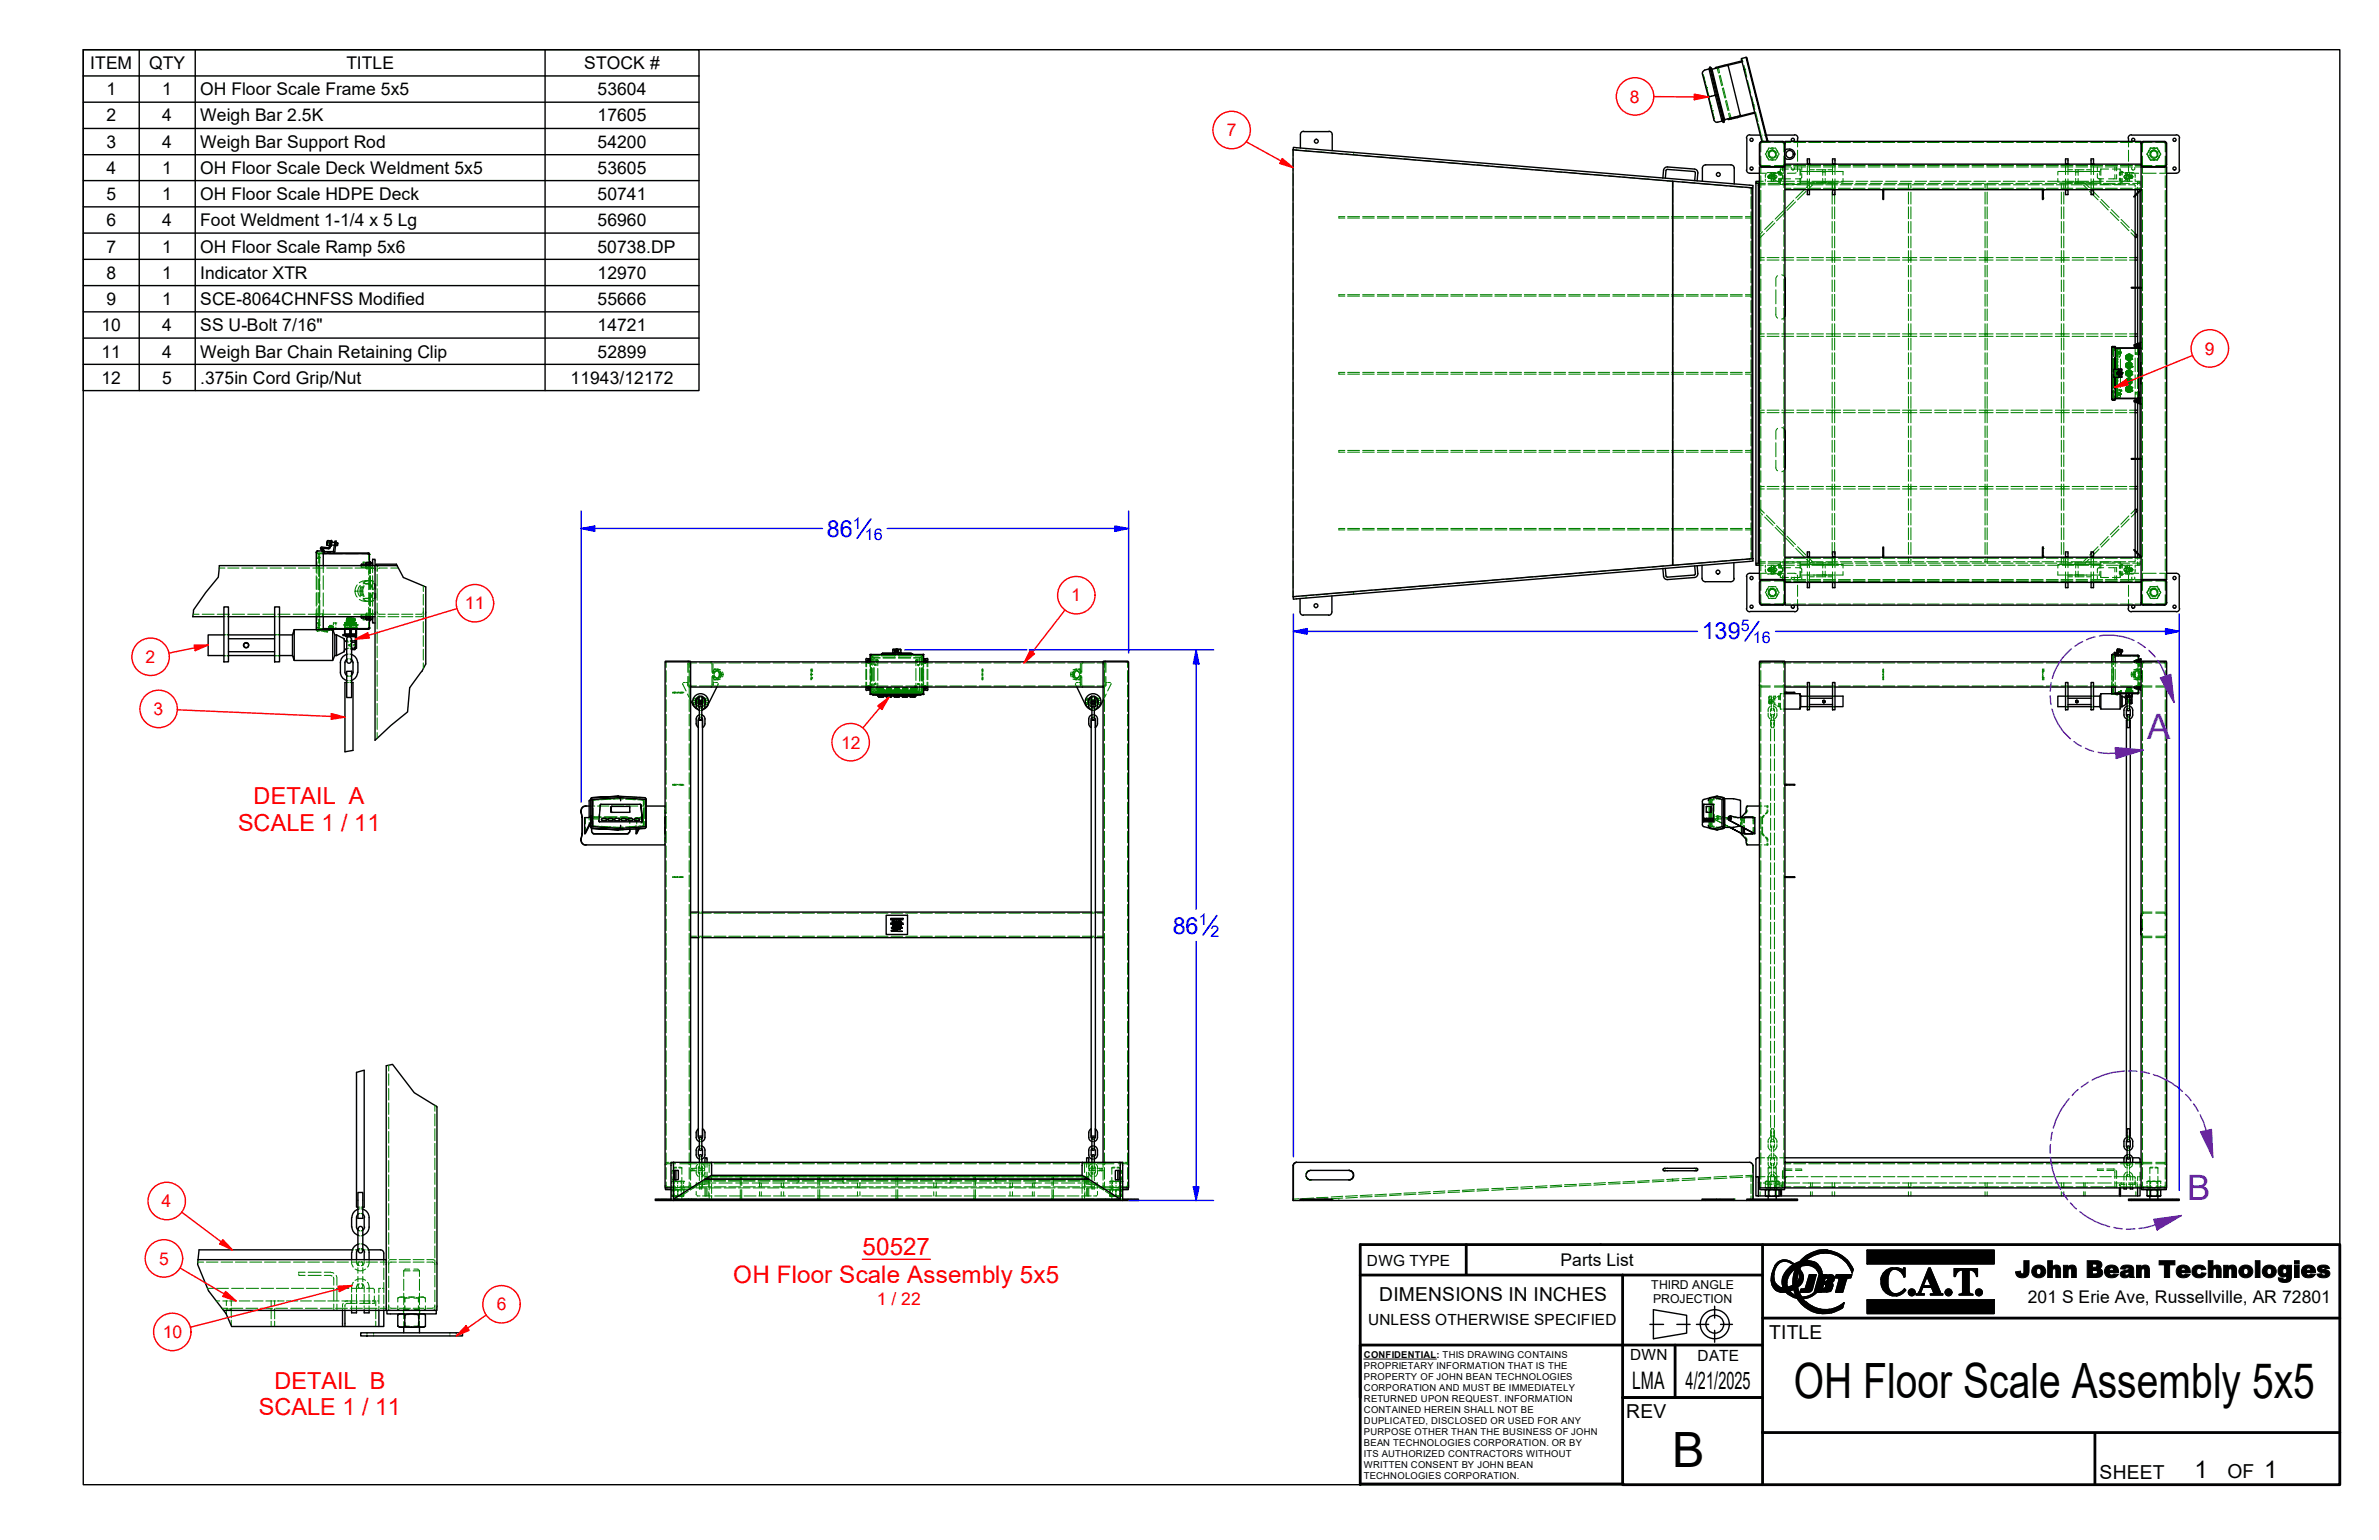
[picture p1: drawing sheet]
<svg xmlns="http://www.w3.org/2000/svg" width="432mm" height="279mm" viewBox="0 0 432 279" stroke-linecap="round" stroke-linejoin="round" font-family="sans-serif">
<defs><g id="words">
<g font-size="8.8">
<text x="325.6" y="253.7">OH Floor Scale Assembly 5x5</text>
<text x="303.5" y="266.2">B</text>
</g>
<g font-size="6.3" fill="#8000ff">
<text x="389.7" y="134.1">A</text>
<text x="397" y="217.7">B</text>
</g>
<g font-size="4.4" fill="#f00">
<text x="156.5" y="227.8">50527</text>
<text x="133.1" y="232.8">OH Floor Scale Assembly 5x5</text>
</g>
<g font-size="4.4">
<text x="296.2" y="252">LMA</text>
<text x="305.9" y="252">4/21/2025</text>
<text x="398.3" y="268.2">1</text>
<text x="411" y="268.2">1</text>
</g>
<g font-size="4.3" fill="#00f">
<text x="150.1" y="97.4">86</text>
<text x="308.9" y="116">139</text>
<text x="212.9" y="169.4">86</text>
</g>
<g font-size="4.3" fill="#f00">
<text x="46" y="145.9">DETAIL A</text>
<text x="43.2" y="150.7">SCALE 1 / 11</text>
<text x="49.8" y="252">DETAIL B</text>
<text x="47" y="256.7">SCALE 1 / 11</text>
</g>
<text font-size="4.3" x="365.8" y="231.8">John Bean Technologies</text>
<g font-size="3.5">
<text x="250.3" y="236">DIMENSIONS IN INCHES</text>
<text x="321.1" y="242.9">TITLE</text>
<text x="295.1" y="257.2">REV</text>
<text x="381.1" y="268.3">SHEET</text>
<text x="404.3" y="268.2">OF</text>
</g>
<g font-size="3.2">
<text x="16.4" y="12.5">ITEM</text>
<text x="19.3" y="17.3">1</text>
<text x="27.1" y="12.6">QTY</text>
<text x="29.5" y="17.3">1</text>
<text x="36.3" y="17.3">OH Floor Scale Frame 5x5</text>
<text x="62.9" y="12.5">TITLE</text>
<text x="106" y="12.6">STOCK #</text>
<text x="108.5" y="17.3">53604</text>
<text x="19.3" y="22">2</text>
<text x="29.5" y="22">4</text>
<text x="36.3" y="22">Weigh Bar 2.5K</text>
<text x="108.5" y="22">17605</text>
<text x="19.3" y="26.8">3</text>
<text x="29.5" y="26.8">4</text>
<text x="36.3" y="26.8">Weigh Bar Support Rod</text>
<text x="108.5" y="26.8">54200</text>
<text x="19.3" y="31.6">4</text>
<text x="29.5" y="31.6">1</text>
<text x="36.3" y="31.6">OH Floor Scale Deck Weldment 5x5</text>
<text x="108.5" y="31.6">53605</text>
<text x="19.3" y="36.3">5</text>
<text x="19.3" y="41.1">6</text>
<text x="29.5" y="36.3">1</text>
<text x="29.5" y="41.1">4</text>
<text x="36.3" y="36.3">OH Floor Scale HDPE Deck</text>
<text x="36.3" y="41.1">Foot Weldment 1-1/4 x 5 Lg</text>
<text x="108.5" y="36.3">50741</text>
<text x="108.5" y="41.1">56960</text>
<text x="19.3" y="45.8">7</text>
<text x="29.5" y="45.8">1</text>
<text x="36.3" y="45.8">OH Floor Scale Ramp 5x6</text>
<text x="108.5" y="45.8">50738.DP</text>
<text x="19.3" y="50.6">8</text>
<text x="29.5" y="50.6">1</text>
<text x="36.3" y="50.6">Indicator XTR</text>
<text x="108.5" y="50.6">12970</text>
<text x="19.3" y="55.4">9</text>
<text x="29.5" y="55.4">1</text>
<text x="36.3" y="55.4">SCE-8064CHNFSS Modified</text>
<text x="108.5" y="55.4">55666</text>
<text x="18.4" y="60.1">10</text>
<text x="18.4" y="64.9">11</text>
<text x="29.5" y="60.1">4</text>
<text x="29.5" y="64.9">4</text>
<text x="36.3" y="60.1">SS U-Bolt 7/16&quot;</text>
<text x="36.3" y="64.9">Weigh Bar Chain Retaining Clip</text>
<text x="108.5" y="60.1">14721</text>
<text x="108.5" y="64.9">52899</text>
<text x="18.4" y="69.7">12</text>
<text x="29.5" y="69.6">5</text>
<text x="36.3" y="69.7">.375in Cord Grip/Nut</text>
<text x="103.6" y="69.7">11943/12172</text>
<text x="283.2" y="229.7">Parts List</text>
<text x="368" y="236.3">201 S Erie Ave, Russellville, AR 72801</text>
</g>
<g font-size="3.2" fill="#f00">
<text x="295.8" y="18.7">8</text>
<text x="222.7" y="24.7">7</text>
<text x="400.2" y="64.4">9</text>
<text x="84.4" y="110.6">11</text>
<text x="194.4" y="109.1">1</text>
<text x="26.4" y="120.3">2</text>
<text x="27.9" y="129.8">3</text>
<text x="152.7" y="135.8">12</text>
<text x="29.3" y="219">4</text>
<text x="28.9" y="229.5">5</text>
<text x="90.2" y="237.7">6</text>
<text x="159.1" y="236.7">1 / 22</text>
<text x="29.5" y="242.8">10</text>
</g>
<g font-size="2.9" fill="#00f">
<text x="154.8" y="95.9">1</text>
<text x="157" y="98">16</text>
<text x="316" y="114.5">5</text>
<text x="318.1" y="116.6">16</text>
<text x="217.6" y="167.9">1</text>
<text x="219.7" y="170.1">2</text>
</g>
<g font-size="2.8">
<text x="248.1" y="229.7">DWG TYPE</text>
<text x="248.3" y="240.4">UNLESS OTHERWISE SPECIFIED</text>
<text x="295.9" y="246.8">DWN</text>
<text x="308.1" y="246.9">DATE</text>
</g>
<g font-size="2.2">
<text x="299.7" y="233.8">THIRD ANGLE</text>
<text x="300" y="236.3">PROJECTION</text>
</g>
<g font-size="1.7">
<text x="247.5" y="246.3">CONFIDENTIAL: THIS DRAWING CONTAINS</text>
<text x="247.5" y="248.3">PROPRIETARY INFORMATION THAT IS THE</text>
<text x="247.5" y="250.3">PROPERTY OF JOHN BEAN TECHNOLOGIES</text>
<text x="247.5" y="252.3">CORPORATION AND MUST BE IMMEDIATELY</text>
<text x="247.5" y="254.3">RETURNED UPON REQUEST. INFORMATION</text>
<text x="247.5" y="256.3">CONTAINED HEREIN SHALL NOT BE</text>
<text x="247.5" y="258.3">DUPLICATED, DISCLOSED OR USED FOR ANY</text>
<text x="247.5" y="260.3">PURPOSE OTHER THAN THE BUSINESS OF JOHN</text>
<text x="247.5" y="262.3">BEAN TECHNOLOGIES CORPORATION. OR BY</text>
<text x="247.5" y="264.3">ITS AUTHORIZED CONTRACTORS WITHOUT</text>
<text x="247.5" y="266.3">WRITTEN CONSENT BY JOHN BEAN</text>
<text x="247.5" y="268.3">TECHNOLOGIES CORPORATION.</text>
</g>
</g></defs>
<!-- layer: Hidden(Default) -->
<g fill="none" stroke="#008000" stroke-width=".19">
<path d="M309.1 13.7h.1M309.1 13.6h.1M309.2 13.6h.1M309.2 13.6v.1M309.2 14.1l.2 .3M309.2 13.8v.1M309.2 14l.3 .9M309.3 14.1h.1M309.4 14.7l.2 .3M309.6 15.2v.4M309.6 15.4l.5 1.9M309.7 15.9l.4 1.4"/>
<path d="M309.7 15.9h.1M309.7 15.7v.2M309.8 16.2h.1M309.8 15.9h.1M309.8 16.3h.1M309.9 16.4v.1M310.1 17.4h.1M310.1 17.4v.1M310.2 17.7l.5 2M310.2 17.9l.3 1.3M310.4 18.7h.1M310.4 18.6h.1"/>
<path d="M310.5 18.9h.1M310.5 19.2l.1 .2M310.5 19.2h.1M310.6 19.6l.1 .2M310.7 19.8h.1M311.6 12.3l.3 1M311.6 12.2v.1M311.9 12.1l.2 1.1M312 13.7l.5 1.9M312.2 13.7l.5 1.8M312.6 16l.5 1.8M312.8 15.9l.4 1.9"/>
<path d="M313.2 18.3l.4 1.8M313.4 18.2l.4 1.9M316.2 10.6l.2 .6M316.5 12.3h.1M316.5 12.6h.1M316.5 11.9l.2 .7M316.6 12.6h.1M316.7 12.6h.1M316.7 12.8l.4 1.2M317.2 14.6l.6 2.3M317.9 17.5l.4 1.2M318.1 19h.1"/>
<path d="M318.2 19h.1M318.2 19.2h.1M318.3 18.9v.1M318.3 19l.2 .9M318.3 19.2h.1M234.7 28.8v2.1M234.7 31.5v2.2M234.7 34.2v2.2M234.7 36.9v2.2M234.7 39.6v2.2M235.8 27.2h-1.1v1.1M236.3 27.3l2.1 .2"/>
<path d="M237 26.9v.2M237 27.2v.2M239 27.5l2 .2M241.6 27.7l2.1 .2M243 39.5l1.1 .1M244.1 39.3l-1.1 .1M244.3 27.9l2.1 .2M244.6 39.3h2.2M244.6 39.6h2.2M245.7 27.9v.2M245.7 27.6v.2M246.9 28.2l2.1 .2"/>
<path d="M247.3 39.3h2.1M247.3 39.6h2.1M249.6 28.4l2.1 .2M250 39.3h2.1M250 39.6h2.1M252.2 28.6l2.1 .2M252.7 39.3h2.1M252.7 39.6h2.1M254.8 28.8l2.2 .2M255.3 39.3h2.1M255.3 39.6h2.1M257.5 29.1l2.2 .1"/>
<path d="M258 39.3h2.2M258 39.6h2.2M260.2 29.3l2.1 .2M260.7 39.3h2.1M260.7 39.6h2.1M262.8 29.5l2.1 .2M263.3 39.3h2.2M263.3 39.6h2.2M265.4 29.7l2.2 .2M266 39.3h2.2M266 39.6h2.2M268.1 29.9l2.1 .2"/>
<path d="M268.7 39.3h2.1M268.7 39.6h2.1M270.8 30.2l2.1 .2M271.3 39.3h2.2M271.3 39.6h2.2M273.4 30.4l2.1 .1M274 39.3h2.2M274 39.6h2.2M276 30.6l2.2 .2M276.7 39.3h2.1M276.7 39.6h2.1M278.7 30.8l2.1 .2"/>
<path d="M279.3 39.3h2.2M279.3 39.6h2.2M281.4 31.1l2.1 .1M282.1 39.3h2.1M282.1 39.6h2.1M284 31.2l2.1 .2M284.7 39.3h2.1M284.7 39.6h2.1M286.6 31.5l2.2 .2M287.4 39.3h2.1M287.4 39.6h2.1M289.3 31.7l2.1 .2"/>
<path d="M290.1 39.3h2.1M290.1 39.6h2.1M292 31.9l2.1 .2M292.7 39.3h2.2M292.7 39.6h2.2M294.6 32.1l2.1 .2M295.4 39.3h2.2M295.4 39.6h2.2M297.2 32.4l2.1 .1M298.1 39.3h2.1M298.1 39.6h2.1M299.9 32.6l2.1 .2"/>
<path d="M300.7 39.3h2.2M300.7 39.6h2.2M302.6 32.8l1 .1v1.1v-1.1l1.1 .1M303.4 39.3h2.2M303.4 39.6h2.2M303.6 34.5v2.1M303.6 37.1v2.2M303.6 39.9v2.1M305.3 33l2.4 .2M306.1 39.3h2.1M306.1 39.6h2.1M308.2 33.3l2.3 .2"/>
<path d="M308.7 39.3h2.2M308.7 39.6h2.2M310.8 20.1v.3M310.8 20.1h.1M310.8 20.2l.3 .9M310.9 20.7l.1 .3M311 21h.1M311 21.5h.2M311.1 33.5l2.3 .2M311.1 21.2v.1M311.1 21.5h.1M311.1 21.4v.1"/>
<path d="M311.4 39.3h2.2M311.4 39.6h2.2M313.8 20.6l.1 .9M313.9 21.5v.2M313.9 20.5l.3 .9M314 33.8l2.3 .2M314.1 39.3h2.1M314.1 39.6h2.1M314.2 21.5h.1M314.3 21.5v.1M316.8 39.3h1M316.8 39.6h1"/>
<path d="M316.9 34l1.1 .1M317.8 35.7v2.1M317.8 38.4v2.2M317.9 34.1l-.1 1.1M317.9 34.1h.1M318 34.1h.1M318 34.1v1.1M318 35.7v2.1M318 38.4v2.2M318.6 20.3l.5 1.8M318.7 33.1h.1M319 33.1h.2v.2"/>
<path d="M319.2 22.5l.4 1.8M319.2 32.9v.1M319.3 33.3h1.1M319.3 31.4h1.3M319.3 32.9h.7M319.3 33.5h1.1M319.5 24.5h.3M319.6 26v1.6M319.6 28.3v1.7M319.6 30.3v1.1M319.6 31.9v2.1M319.6 34.5v2.2"/>
<path d="M319.6 37.2v2.2M319.6 39.9v2.1M319.7 30h1.6M319.7 24.7l.2 .9M319.8 25.7h.1M319.9 25.7h.1M319.9 25.6v.1M319.9 25.6h.1M320 25.7h.1M320 25.7h.2M320.2 24.5h.4M320.4 32.5v.4"/>
<path d="M320.5 25.7h.3M320.5 31.6l-.1 .6M320.5 27.8l-.1 .1 .1 .2M320.6 28.3l.3 .4M320.6 28.1l.2 .5 .2 .2M320.7 25.7h.1M320.8 25.7h.1M320.8 32.9h.8M320.9 25.6h.1M320.9 27.2l-.3 .4M320.9 27.7a.75 .75 0 0 1 .8-.5 .75 .75 0 0 1 .7 .5M320.9 33.3h2.2"/>
<path d="M320.9 33.5h2.1M320.9 28.2a.78 .78 0 0 0 .8 .5 .78 .78 0 0 0 .7-.5M320.9 28.9l.3 .1M321 27.1l-.4 .6M321.1 32.2h.1M321.1 32h.1M321.1 32.2v.2M321.1 32.1h.2M321.1 32h.2M321.1 31.8h.1M321.1 31.7v.1M321.1 32.4h.1"/>
<path d="M321.1 31.8v.2M321.1 31.9h.4M321.1 32.3h.4M321.2 31.8h.1M321.2 32.4h.1M321.2 32.4h.4M321.2 31.8h.4M321.2 31.3l-.5 .1M321.2 31.9a.21 .21 0 0 0-.3 .2 .21 .21 0 0 0 .3 .2M321.2 31.8a.28 .28 0 0 0-.3 .3 .28 .28 0 0 0 .3 .2M321.2 31.4h2.6M321.2 26.9h-.1l-.2 .2"/>
<path d="M321.3 31.3h.3M321.3 25.8l-1.6 .1M321.3 26.9h.7M321.3 28.4a.63 .63 0 0 1-.1-.9 .63 .63 0 0 1 .9 0 .63 .63 0 0 1-.1 .9M321.4 31.8h.1M321.4 26.9h.5M321.4 29h.5M321.5 31.6a.21 .21 0 0 1 .2-.3 .21 .21 0 0 1 .2 .3M321.5 32.6v.1a.21 .21 0 0 0 .3 .2 .21 .21 0 0 0 .1-.3M321.5 32.1h.2M321.5 32.4h.1M321.5 31.7h.1"/>
<path d="M321.5 31.8a.37 .37 0 0 1 .6 .3 .37 .37 0 0 1-.6 .3h.3M321.5 31.8h.3M321.5 31.3v.1M321.5 31.4v.6h.2M321.5 32.2v.5M321.5 32.8v.1M321.7 32v.1M321.7 32.1h.1M321.8 32.4h.1M321.8 32.9h1.2M321.8 31.3h.5M321.8 31.7h.1"/>
<path d="M321.8 32.1h.1M321.9 31.9h.4M321.9 32.3h.4M321.9 31.8h.4M321.9 32.4h.4M321.9 31.3v.1M321.9 31.4v.5M321.9 32.3v.4M321.9 32.8v.1M321.9 27.3a.71 .71 0 0 0-.8 .2 .71 .71 0 0 0 0 .8M322 29h-.7M322 32.4l.1 .2"/>
<path d="M322.1 30h1.6M322.1 25.8l1.6 .1M322.1 26.9h.2l.1 .2M322.1 31.5l-.1 .2M322.1 31.5v.4M322.1 32.3v.3M322.1 32.6l.3 .2M322.2 31.9a.22 .22 0 0 1 .3 .2 .22 .22 0 0 1-.3 .2M322.3 27.6a.71 .71 0 0 1-.1 .9 .71 .71 0 0 1-.8 .1M322.3 28a.58 .58 0 0 0-.6-.6 .58 .58 0 0 0-.6 .6 .58 .58 0 0 0 .7 .5M322.3 32.4h.1M322.3 31.8h.1"/>
<path d="M322.3 31.8v.2M322.3 32.2v.2M322.4 28.9l-.3 .1M322.4 31.4l-.3 .1M322.4 27.1l.2 .3M322.4 31.8a.28 .28 0 0 0-.4 .3 .28 .28 0 0 0 .4 .2M322.5 27.2l.1 .2M322.6 28.5l-.1 .2M322.6 28.5l-.2 .3M322.6 27.4l.1 .3M322.6 27.4l.1 .2M322.6 31.3h.4"/>
<path d="M322.6 32.9l.2 .1M322.7 28.1l-.1 .4M322.7 28.3l-.1 .2M322.8 27.8v.3M322.8 31.1h.1M322.8 33h.1M322.8 31.1v.7M322.8 32.4v.6M322.8 31.1l-.2 .1M323 31.1h.1M323 33h.1M323 32.4v.6"/>
<path d="M323 33l.1 .1M323.1 31l-.1 .8M323.1 31.3v.5M323.1 32.3v.6M323.2 31.3h.1v.5M323.2 32.4v1.1h1.4M323.3 32.3v.6M323.5 32.9h2.2M323.5 30.3v.7M323.5 31.7v.7h.2M323.5 33.5h2.1M323.6 33.3h2.1"/>
<path d="M323.7 26l.1 1.6M323.7 38.2l-1.5 1.6M323.8 28.3l-.1 1.7M323.8 30.3v1.1M323.8 31.9v2.1M323.8 34.5v2.2M323.8 37.2v2.2M323.8 39.9v2.1M323.8 30.3v.7M323.8 31.7v.7M323.9 27.4h.1M323.9 28.5v.1"/>
<path d="M323.9 32.4h1.1M324 38.5l-1.5 1.6M324 30h1.1M324 25.8h1.1M324 30.3h1.1M324 34.2h1.1M324 27.3v.1M324 28.6h.1M324.6 30.7h-1.4v1.1M325.3 33.5h1.4M325.3 30.7h1.4M325.6 30h2.1"/>
<path d="M325.6 25.8h2.1M325.6 30.3h2.1M325.6 34.2h2.1M325.6 36.3l-1.5 1.5M325.7 30.4a.29 .29 0 0 1-.3 .5 .29 .29 0 0 1-.2-.5M325.9 36.6l-1.5 1.6M325.9 32.4h.9v.6M326 31.4h-1.6M326.1 33.5h2.1M326.2 32.9h2.2M326.3 29.8l-.1 1.3M326.3 33.3h2.1"/>
<path d="M326.3 25.7v1M326.3 27.2v2.1M326.7 30.7v1.1M326.7 32.4v1.1M326.7 30.7l.1 .2M326.8 31v.1M326.8 33.3l-.1 .2M326.8 31.1v.7M326.8 33v.1M326.8 31.1h6M326.8 33h1.6M327 31.5v.8"/>
<path d="M327 30.3v.6M327.5 34.4l-1.6 1.5M327.8 34.7l-1.5 1.6M328 33.1h.2M328 29.8v.1M328 30v1.7M328 32.4v1.7M328 34.2v.2M328.3 30h2.2M328.3 25.8h2.2M328.3 30.3h2.2M328.3 34.2h2.2"/>
<path d="M328.3 33.1h1M328.4 29.8v.1M328.4 30v1.7M328.4 32.4v1.7M328.4 34.2v.2M328.4 33.3h.9M328.4 30.8h.9M328.7 33.4l-.1-.1-.7 .7M328.8 33.5h2.1M328.9 33.3h2.1M328.9 33.5l-.7 .9M328.9 32.9h2.1"/>
<path d="M329.2 33h1.6M329.7 33.1h1.7M329.7 33.3h1.7M329.7 30.8h1.7M330.8 31.1l.2 .1zM330.8 31.1v.1M330.8 33h.1M330.8 31.2h.1M330.8 30.8v.1M330.8 31v.1M330.8 31.2v.6M330.8 32.4v.6"/>
<path d="M330.8 33.1h.1M330.8 33.3h.1M331 33h-.2M331 30h2.1M331 25.8h2.1M331 30.3h2.1M331 34.2h2.1M331.2 33h.1zM331.3 31.1h.1M331.3 31.1v.7M331.3 33h.1M331.3 30.8v.1"/>
<path d="M331.3 31v.1M331.3 32.4v.6M331.3 33.1h.1M331.3 33.3h.1M331.3 31.1l-.1 .1M331.3 33h1.3M331.4 33.5h2.1M331.5 32.9h2.2M331.5 33.3h2.1M331.8 33.1h1M331.8 33.3h.8M331.8 30.8h.8"/>
<path d="M332.5 33.3v1.1M332.5 34.9v2.1M332.5 37.5v2.2M332.6 29.8v.1M332.6 30v1.7M332.6 32.4v1.7M332.6 34.2v.2M332.9 33.1h.2M332.9 31.1h.2M333 33.3v1.1M333 34.9v2.1M333 37.5v2.2"/>
<path d="M333.1 29.8v.1M333.1 30v1.7M333.1 32.4v1.7M333.1 34.2v.2M333.2 31.1h1.3v.7M333.7 30h2.2M333.7 25.8h2.2M333.7 30.3h2.2M333.7 34.2h2.2M334 33.5h2.1M334.2 32.9h2.2M334.2 33.3h2.1"/>
<path d="M334.5 32.4v.6h-1.3M336.4 30h2.1M336.4 25.8h2.1M336.4 30.3h2.1M336.4 34.2h2.1M336.6 33.5h2.1M336.8 33.3h2.1M336.9 32.9h2.1M339.1 30h2.1M339.1 25.8h2.1M339.1 30.3h2.1M339.1 34.2h2.1"/>
<path d="M339.2 33.5h2.1M339.5 33.3h2.1M339.5 32.9h2.2M341.8 35.9h.1M341.8 34.5h.1M341.8 30h2.1M341.8 25.8h2.1M341.8 30.3h2.1M341.8 34.2h2.1M341.9 34.4l-.1-.1v.1M341.9 33.5h2.1M342.1 33.3h2.1"/>
<path d="M342.3 32.9h2.1M344.4 30h2.2M344.4 25.8h2.2M344.4 30.3h2.2M344.4 34.2h2.2M344.5 33.5h2.1M344.7 33.3h2.1v1.1M344.9 32.9h2.1M346.4 33.3v1.1M346.4 34.9v2.1M346.4 37.5v2.2M346.8 34.9v2.1"/>
<path d="M346.8 37.5v2.2M347.1 33.5h2.1M347.2 30h2.1M347.2 25.8h2.1M347.2 30.3h2.1M347.2 34.2h2.1M347.4 33.3h2.1M347.6 32.9h2.1M349.7 33.5h2.1M349.8 30h2.2M349.8 25.8h2.2M349.8 30.3h2.2"/>
<path d="M349.8 34.2h2.2M350 33.3h2.2M350.3 32.9h2.1M352.4 33.5h2.1M352.6 30h2.1M352.6 25.8h2.1M352.6 30.3h2.1M352.6 34.2h2.1M352.7 33.3h2.1M352.9 32.9h2.2M355 33.5h2.1M355.2 30h2.2"/>
<path d="M355.2 25.8h2.2M355.2 30.3h2.2M355.2 34.2h2.2M355.3 33.3h2.1M355.6 32.9h2.2M357.6 33.5h2.1M357.9 30h2.1M357.9 25.8h2.1M357.9 30.3h2.1M357.9 34.2h2.1M357.9 33.3h2.2M358.3 32.9h2.1"/>
<path d="M360.2 33.5h2.1M360.3 33.3v1.1M360.3 34.9v2.1M360.3 37.5v2.2M360.6 30h2.2M360.6 25.8h2.2M360.6 30.3h2.2M360.6 34.2h2.2M360.6 33.3h2.1M360.7 33.3v1.1M360.7 34.9v2.1M360.7 37.5v2.2"/>
<path d="M360.9 32.9h2.2M362.8 33.5h2.1M363.3 30h2.1M363.3 25.8h2.1M363.3 30.3h2.1M363.3 34.2h2.1M363.3 33.3h2.1M363.6 32.9h2.2M365.4 33.5h2.1M365.9 33.3h2.1M366 30h2.2M366 25.8h2.2"/>
<path d="M366 30.3h2.2M366 34.2h2.2M366.3 32.9h2.1M368 33.5h2.1M368.6 33.3h2M368.7 30h2.1M368.7 25.8h2.1M368.7 30.3h2.1M368.7 34.2h2.1M368.9 32.9h2.2M370.6 33.5h2.1M370.7 34.5h.1"/>
<path d="M370.7 35.9h.1M370.8 34.3l-.1 .1M370.8 35.9h.1M370.8 34.3h.1M370.8 34.3v.1M370.8 34.5h.1M371.2 33.3h2.1M371.4 30h2.2M371.4 25.8h2.2M371.4 30.3h2.2M371.4 34.2h2.2M371.7 32.9h2.1"/>
<path d="M373.3 33.5h2M373.5 32.4v.6h1.3M373.8 33.3h2.2M374.1 30h2.1M374.1 25.8h2.1M374.1 30.3h2.1M374.1 34.2h2.1M374.1 33.3v1.1M374.1 34.9v2.1M374.1 37.5v2.2M374.3 32.9h2.1M374.6 33.3v1.1"/>
<path d="M374.6 34.9v2.1M374.6 37.5v2.2M374.8 31.1h-1.3v.7M374.9 29.8v.1M374.9 30v1.7M374.9 32.4v1.7M374.9 34.2v.2M374.9 33.1h.2M374.9 31.1h.2M375.2 33.1h1M375.2 31.1h5.9M375.3 33.3h.9"/>
<path d="M375.3 29.8v.1M375.3 30v1.7M375.3 32.4v1.7M375.3 34.2v.2M375.3 30.8h.9M375.4 33h1.3M375.9 33.5h2.1M376.5 33.3h2.1M376.6 30.8h1.7M376.6 33.1h1.7M376.6 33.3h1.7M376.7 33h.1"/>
<path d="M376.7 31.1v.1M376.7 31.1l.2 .1zM376.7 31.2h.1M376.7 30.8v.1M376.7 31v.1M376.7 31.2v.6M376.7 32.4v.6M376.7 33.1h.1M376.7 33.3h.1M376.8 30h2.1M376.8 25.8h2.1M376.8 30.3h2.1"/>
<path d="M376.8 34.2h2.1M376.9 33h-.2M377 32.9h2.1M377.1 33h.1zM377.2 33h1.6M377.2 33h.1M377.2 31.1h.1M377.2 31.1v.7M377.2 30.8v.1M377.2 31v.1M377.2 32.4v.6M377.2 33.1h.1"/>
<path d="M377.2 33.3h.1M377.2 31.1l-.1 .1M378.3 33.5l.6 .9M378.4 33.4l.1-.1 .7 .7M378.5 33.5h2.1M378.7 33.1h1M378.7 33.3h.8M378.7 30.8h.8M379.2 33.3h2.1M379.3 34.7l1.5 1.6M379.5 30h2.1M379.5 25.8h2.1"/>
<path d="M379.5 30.3h2.1M379.5 34.2h2.1M379.5 29.8v.1M379.5 30v1.7M379.5 32.4v1.7M379.5 34.2v.2M379.6 34.4l1.4 1.4M379.6 33h1.5M379.7 32.9h2.1M379.9 33.1h.1M380 29.8v.1M380 30v1.7"/>
<path d="M380 32.4v1.7M380 34.2v.2M380.7 31.5v.8M380.7 30.3v.6M380.8 32.4h1M381.1 31.1v.7M381.1 32.4v.6M381.1 33l.1 .1M381.1 33.5h2.1M381.2 31l-.1 .1M381.2 36.6l1.5 1.5M381.3 33.3v.2"/>
<path d="M381.3 30.7v.2M381.3 33.5h1.4M381.3 30.7h1.4M381.3 30.7v1.1M381.3 32.4v1.1M381.4 36.2l1.4 1.5M381.8 33.3h2.1M382.1 30h2.2M382.1 25.8h2.2M382.1 30.3h2.2M382.1 34.2h2.2M382.3 32.9h2.2"/>
<path d="M382.7 32.4h1.1M383 38.5l1.6 1.5M383.2 38l1.4 1.4M383.4 33.5h1.4M383.4 30.7h1.4M383.7 33.5h2.1M383.9 30.3v.7M383.9 31.7v.7M384.2 30.3v.7M384.2 31.7v.7h-.2M384.4 33.3h2.1M384.7 32.3v.6"/>
<path d="M384.8 31.3h-.1v.5M384.8 30.7l.1 .2M384.8 30.7v1.1M384.8 32.4v1.1M384.9 31.3v.5M384.9 32.3v.6M384.9 30h2.1M384.9 25.8h2.1M384.9 30.3h2.1M384.9 34.2h2.1M384.9 33.3l-.1 .2M384.9 31l.1 .1"/>
<path d="M384.9 31.3h.5M385 31.1h.1M385 33h.1M385 31.1v.7M385 32.4v.6M385 33l-.1 .1M385 39.8l1.5 1.5M385 32.9h1.2M385.1 31.1h.1M385.1 33h.1M385.2 31.1v.7M385.2 32.4v.6"/>
<path d="M385.2 31.1l.2 .1M385.4 32.9l-.2 .1M385.6 31.8a.28 .28 0 0 1 .4 .3 .28 .28 0 0 1-.4 .2M385.6 31.4l.2 .1M385.7 31.8h.1M385.7 32.4h.1M385.7 32.3h.4M385.7 31.8h.4M385.7 31.8v.2M385.7 32.2v.2M385.8 31.3h.4M385.8 31.5l.2 .2"/>
<path d="M385.8 31.5v.4a.21 .21 0 0 0-.3 .2 .21 .21 0 0 0 .3 .2v.3M385.8 32.6l-.2 .2M386 32.4l-.2 .2M386.1 31.6a.21 .21 0 0 1 .2-.3 .21 .21 0 0 1 .2 .3M386.1 32.6v.1a.21 .21 0 0 0 .3 .2 .21 .21 0 0 0 .1-.3M386.1 32.4h.1M386.1 31.7h.1M386.1 31.8a.37 .37 0 0 1 .6 .3 .37 .37 0 0 1-.6 .3h-.4M386.1 31.3v.1M386.1 31.4v.5h-.4M386.1 32.3v.4M386.1 32.8v.1"/>
<path d="M386.1 32.4h.7M386.1 31.8h.3M386.3 32.1h.1M386.3 32.1h.2M386.3 32h.2M386.3 25.7v1M386.3 27.2v2.1M386.3 32.4h.2M386.3 32.9h.7M386.3 31.3h.4M386.3 31.7h.2M386.3 29.8l.1 1.3"/>
<path d="M386.3 33.5h1.2M386.4 31.8h.4M386.5 31.9h.3M386.5 32.3h.3M386.5 31.8h.1M386.5 32.2v.2M386.5 31.3v.1M386.5 31.4v.6M386.5 32.3v.4M386.5 32.8v.1M386.6 31.4h1.6M386.7 32.1h.1"/>
<path d="M386.7 32h.1M386.7 31.8a.29 .29 0 0 1 .5 .3 .29 .29 0 0 1-.5 .2M386.7 31.8h.1M386.8 32.4h.1M386.8 31.9a.22 .22 0 0 1 .3 .2 .22 .22 0 0 1-.3 .2M386.8 31.3l.5 .1M386.8 31.8h.1M386.8 32.4v-.2h.2l-.1 .2M386.8 31.8v.2M386.9 31.8l.1 .2h-.2M387.1 33.3h1.1M387.4 30.4a.28 .28 0 0 1 0 .4 .28 .28 0 0 1-.4 0 .28 .28 0 0 1 0-.4"/>
<path d="M387.5 35.5h.1M387.5 31.6v.6M387.5 33.6v.3M387.5 32.5v.4M387.5 35.4h.1M387.5 35.5v.1M387.5 30h1.1M387.5 25.8h1.1M387.5 30.3h1.1M387.6 32.9h.6M388 32.9v.1M388 34v.4"/>
<path d="M388 34.9v.1M388 35.1h.1M388.1 33.1h-.1v.4M388.2 33.1h.2M388.3 32.9l.1 .1M388.4 33.1l-.1 .2M388.4 34.5h.1M388.4 33.3v.4M388.4 34v.4M388.4 34.6v.1M388.5 34.5v.1M388.6 34.4h.1"/>
<path d="M388.6 34.5h.1M388.6 34.2h-1.1v.2M388.7 34.4h.1M388.8 31.4h2.6M388.9 26v1.6M388.9 28.3v1.7M388.9 30.3v1.1M388.9 31.9v2.1M388.9 34.5v2.2M388.9 37.2v2.2M388.9 39.9v2.1M388.9 30h1.7"/>
<path d="M389.8 28.1v-.3l-.1 .2 .1 .1M389.9 28.1l.2 .5 .2 .2M390.1 27.2l-.2 .4M390.1 28.7l-.2-.4 .2 .4M390.2 27.7a.75 .75 0 0 1 .7-.5 .75 .75 0 0 1 .8 .5M390.2 28.2a.78 .78 0 0 0 .7 .5 .78 .78 0 0 0 .8-.5M390.3 27.1l-.4 .6M390.3 26.9l-.1 .2 .1-.2h.2M390.5 29l-.3-.1 .1 .2h.2M390.6 25.8l-1.7 .1M390.6 26.9h.7M390.6 28.4a.63 .63 0 0 1-.1-.9 .63 .63 0 0 1 .9 0 .63 .63 0 0 1-.1 .9"/>
<path d="M390.7 26.9h.5zM390.7 29h.5M391.2 27.3a.71 .71 0 0 0-.8 .2 .71 .71 0 0 0-.1 .8M391.3 30h1.6M391.3 29h-.7M391.3 25.8l1.6 .1M391.4 26.9h.1l.2 .2M391.5 27.6a.71 .71 0 0 1 0 .9 .71 .71 0 0 1-.8 .1M391.5 28a.58 .58 0 0 0-.5-.6 .58 .58 0 0 0-.6 .6 .58 .58 0 0 0 .6 .5M391.6 27.1l.3 .3M391.7 28.9l-.2 .1M391.7 28.8l-.1 .2h-.2"/>
<path d="M391.8 27.2l.1 .2M391.9 28.5l-.1 .2M391.9 27.4l.1 .3M391.9 27.4l.1 .2M391.9 28.5l-.3 .3M392 31.4h1.3M392 28.1l-.1 .4M392 28.3l-.1 .2M392.1 27.8l.1 .1M392.1 27.7l.1 .2M392.2 27.9l-.1 .2M393 26v1.6"/>
<path d="M393 28.3v1.7M393 30.3v1.1M393 31.9v2.1M393 34.5v2.2M393 37.2v2.2M393 39.9v2.1M234.7 42.3v2.2M234.7 45v2.2M234.7 47.7v2.1M234.7 50.4v2.2M234.7 53.1v2.2M234.7 55.8v2.2"/>
<path d="M234.7 58.5v2.2M243 53.7h1.1M244.1 53.5h-1.1M244.6 53.5h2.2M244.6 53.7h2.2M247.3 53.5h2.1M247.3 53.7h2.1M250 53.5h2.1M250 53.7h2.1M252.7 53.5h2.1M252.7 53.7h2.1M255.3 53.5h2.1"/>
<path d="M255.3 53.7h2.1M258 53.5h2.2M258 53.7h2.2M260.7 53.5h2.1M260.7 53.7h2.1M263.3 53.5h2.2M263.3 53.7h2.2M266 53.5h2.2M266 53.7h2.2M268.7 53.5h2.1M268.7 53.7h2.1M271.3 53.5h2.2"/>
<path d="M271.3 53.7h2.2M274 53.5h2.2M274 53.7h2.2M276.7 53.5h2.1M276.7 53.7h2.1M279.3 53.5h2.2M279.3 53.7h2.2M282.1 53.5h2.1M282.1 53.7h2.1M284.7 53.5h2.1M284.7 53.7h2.1M287.4 53.5h2.1"/>
<path d="M287.4 53.7h2.1M290.1 53.5h2.1M290.1 53.7h2.1M292.7 53.5h2.2M292.7 53.7h2.2M295.4 53.5h2.2M295.4 53.7h2.2M298.1 53.5h2.1M298.1 53.7h2.1M300.7 53.5h2.2M300.7 53.7h2.2M303.4 53.5h2.2"/>
<path d="M303.4 53.7h2.2M303.6 42.5v2.2M303.6 45.2v2.2M303.6 47.9v2.1M303.6 50.5v2.2M303.6 53.3v2.1M303.6 55.9v2.2M303.6 58.6v2.2M306.1 53.5h2.1M306.1 53.7h2.1M308.7 53.5h2.2M308.7 53.7h2.2"/>
<path d="M311.4 53.5h2.2M311.4 53.7h2.2M314.1 53.5h2.1M314.1 53.7h2.1M316.8 53.5h1M316.8 53.7h1M317.8 41.1v2.1M317.8 43.8v2.1M317.8 46.5v2.1M317.8 49.1v2.2M317.8 51.9v2.1M317.8 54.5v2.2"/>
<path d="M317.8 57.2v2.2M317.8 59.9v2.2M318 41.1v2.1M318 43.8v2.1M318 46.5v2.1M318 49.1v2.2M318 51.9v2.1M318 54.5v2.2M318 57.2v2.2M318 59.9v2.2M319.2 46.7h1M319.2 47.2h1"/>
<path d="M319.6 42.6v2.1M319.6 45.3v2.1M319.6 47.9v2.1M319.6 50.6v2.2M319.6 53.3v2.1M319.6 55.9v2.2M319.6 58.6v2.2M319.9 42l-.7 .8v.1M320.2 42.4l-.7 .7-.2-.1M320.7 46.7h2.2M320.7 47.2h2.2M321.8 40.1l-1.5 1.6"/>
<path d="M322.1 40.4l-1.5 1.6M322.3 55.8v1.5l.3 .4M322.3 52.6v2.5M322.6 50l-.3 .4v1.5M323.4 49.8l.4 .2 .2 .4M323.4 46.7h2.2M323.4 47.2h2.2M323.8 42.6v2.1M323.8 45.3v2.1M323.8 47.9v2.1M323.8 50.6v2.2M323.8 53.3v2.1"/>
<path d="M323.8 55.9v2.2M323.8 58.6v2.2M324 57.4l-.2 .3-.4 .2M326.1 46.7h2.2M326.1 47.2h2.2M328.8 46.7h2.2M328.8 47.2h2.2M331.5 46.7h1.2M332.5 40.2v2.1M332.5 42.9v2.1M332.5 45.5v2.1M332.5 48.1v2.1"/>
<path d="M332.5 50.8v2.1M332.5 53.4v2.2M332.5 56.1v2.1M332.5 58.7v2.1M332.5 47v.2h.2h-1.2M332.9 47.2h1.2M332.9 46.7h1.2M333 40.2v2.1M333 42.9v2.1M333 45.5v2.1M333 48.1v2.1M333 50.8v2.1"/>
<path d="M333 53.4v2.2M333 56.1v2.1M333 58.7v2.1M334.6 46.7h2.1M334.6 47.2h2.1M337.3 47.2h2.1M337.3 46.7h2.1M340 47.2h2.1M340 46.7h2.1M342.6 46.7h2.2M342.6 47.2h2.2M345.3 46.7h1.3"/>
<path d="M346.4 47v.2h.2h-1.3M346.4 40.2v2.1M346.4 42.9v2.1M346.4 45.5v2.1M346.4 48.1v2.1M346.4 50.8v2.1M346.4 53.4v2.2M346.4 56.1v2.1M346.4 58.7v2.1M346.7 47.2h1.2M346.7 46.7h1.2M346.8 40.2v2.1"/>
<path d="M346.8 42.9v2.1M346.8 45.5v2.1M346.8 48.1v2.1M346.8 50.8v2.1M346.8 53.4v2.2M346.8 56.1v2.1M346.8 58.7v2.1M348.5 47.2h2.1M348.5 46.7h2.1M351.2 46.7h2.1M351.2 47.2h2.1M353.8 46.7h2.2"/>
<path d="M353.8 47.2h2.2M356.5 46.7h2.1M356.5 47.2h2.1M359.2 46.7h1.2M360.3 47v.2h.1h-1.2M360.3 40.2v2.1M360.3 42.9v2.1M360.3 45.5v2.1M360.3 48.1v2.1M360.3 50.8v2.1M360.3 53.4v2.2M360.3 56.1v2.1"/>
<path d="M360.3 58.7v2.1M360.6 46.7h1.2M360.6 47.2h1.2M360.7 40.2v2.1M360.7 42.9v2.1M360.7 45.5v2.1M360.7 48.1v2.1M360.7 50.8v2.1M360.7 53.4v2.2M360.7 56.1v2.1M360.7 58.7v2.1M362.3 46.7h2.2"/>
<path d="M362.3 47.2h2.2M365 46.7h2.2M365 47.2h2.2M367.7 46.7h2.1M367.7 47.2h2.1M370.4 47.2h2.1M370.4 46.7h2.1M373.1 46.7h1.2M374.1 47v.2h.2h-1.2M374.1 40.2v2.1M374.1 42.9v2.1M374.1 45.5v2.1"/>
<path d="M374.1 48.1v2.1M374.1 50.8v2.1M374.1 53.4v2.2M374.1 56.1v2.1M374.1 58.7v2.1M374.4 47.2h1.2M374.4 46.7h1.2M374.6 40.2v2.1M374.6 42.9v2.1M374.6 45.5v2.1M374.6 48.1v2.1M374.6 50.8v2.1"/>
<path d="M374.6 53.4v2.2M374.6 56.1v2.1M374.6 58.7v2.1M376.1 46.7h2.1M376.1 47.2h2.1M378.7 46.7h2.1M378.7 47.2h2.1M381.3 46.7h2.1M381.3 47.2h2.1M383.9 46.7h2.1M383.9 47.2h2.1M384.9 40.3l1.5 1.5"/>
<path d="M386.5 47.2h1M386.5 46.7h1M386.8 42.2l.7 .8M386.8 41.7l.7 .7M387.1 52.3h.1M387.1 52.1v.1M387.5 52.3h.1M387.5 52.1v.1M388 52.3h.1M388 52.1v.1M388.4 52.3h.1M388.4 52.1v.1"/>
<path d="M388.6 52.1l.1 .1M388.6 52.3h.1M388.9 42.6v2.1M388.9 45.3v2.1M388.9 47.9v2.1M388.9 50.6v2.2M388.9 53.3v2.1M388.9 55.9v2.2M388.9 58.6v2.2M393 42.6v2.1M393 45.3v2.1M393 47.9v2.1"/>
<path d="M393 50.6v2.2M393 53.3v2.1M393 55.9v2.2M393 58.6v2.2M234.7 61.2v2.2M234.7 63.9v2.2M234.7 66.6v2.2M234.7 69.3v2.2M234.7 72.1v2.1M234.7 74.7v2.2M234.7 77.5v2.1M243 67.8v.1h1.1"/>
<path d="M244.1 67.6h-1.1v.1M244.6 67.6h2.2M244.6 67.9h2.2M247.3 67.6h2.1M247.3 67.9h2.1M250 67.6h2.1M250 67.9h2.1M252.7 67.6h2.1M252.7 67.9h2.1M255.3 67.6h2.1M255.3 67.9h2.1M258 67.6h2.2"/>
<path d="M258 67.9h2.2M260.7 67.6h2.1M260.7 67.9h2.1M263.3 67.6h2.2M263.3 67.9h2.2M266 67.6h2.2M266 67.9h2.2M268.7 67.6h2.1M268.7 67.9h2.1M271.3 67.6h2.2M271.3 67.9h2.2M274 67.6h2.2"/>
<path d="M274 67.9h2.2M276.7 67.6h2.1M276.7 67.9h2.1M279.3 67.6h2.2M279.3 67.9h2.2M282.1 67.6h2.1M282.1 67.9h2.1M284.7 67.6h2.1M284.7 67.9h2.1M287.4 67.6h2.1M287.4 67.9h2.1M290.1 67.6h2.1"/>
<path d="M290.1 67.9h2.1M292.7 67.6h2.2M292.7 67.9h2.2M295.4 67.6h2.2M295.4 67.9h2.2M298.1 67.6h2.1M298.1 67.9h2.1M300.7 67.6h2.2M300.7 67.9h2.2M303.4 67.6h2.2M303.4 67.9h2.2M303.6 61.3v2.1"/>
<path d="M303.6 63.9v2.2M303.6 66.7v2.1M303.6 69.3v2.2M303.6 72v2.2M303.6 74.7v2.1M303.6 77.3v2.2M306.1 67.6h2.1M306.1 67.9h2.1M308.7 67.6h2.2M308.7 67.9h2.2M311.4 67.6h2.2M311.4 67.9h2.2"/>
<path d="M314.1 67.6h2.1M314.1 67.9h2.1M316.8 67.6h1M316.8 67.9h1M317.8 62.6v2.2M317.8 65.3v2.1M317.8 68v2.2M317.8 70.7v2.1M317.8 73.3v2.2M317.8 76.1v2.1M317.8 78.7v2.2M318 62.6v2.2"/>
<path d="M318 65.3v2.1M318 68v2.2M318 70.7v2.1M318 73.3v2.2M318 76.1v2.1M318 78.7v2.2M319.2 60.6h1M319.2 74.4h1M319.2 61h1M319.2 74.9h1M319.6 61.3v2.1M319.6 64v2.1"/>
<path d="M319.6 66.7v2.1M319.6 69.3v2.1M319.6 72v2.2M319.6 74.7v2.1M319.6 77.3v2.2M320.7 60.6h2.2M320.7 74.4h2.2M320.7 61h2.2M320.7 74.9h2.2M322.6 77.7l-.3 .5v1.5M323.4 77.6l.3 .1 .3 .3M323.4 60.6h2.2"/>
<path d="M323.4 74.4h2.2M323.4 61h2.2M323.4 74.9h2.2M323.8 61.3v2.1M323.8 64v2.1M323.8 66.7v2.1M323.8 69.3v2.1M323.8 72v2.2M323.8 74.7v2.1M323.8 77.3v2.2M326.1 60.6h2.2M326.1 74.4h2.2"/>
<path d="M326.1 61h2.2M326.1 74.9h2.2M328.8 60.6h2.2M328.8 74.4h2.2M328.8 61h2.2M328.8 74.9h2.2M331.5 60.6h1.2M331.5 74.4h1.2M332.5 61.3v2.2M332.5 64v2.1M332.5 66.7v2.1M332.5 69.3v2.1"/>
<path d="M332.5 71.9v2.2M332.5 74.4v.1M332.5 74.6v2.1M332.5 77.3v2.1M332.5 79.9v2.1M332.5 74.7l.2 .2h-1.2M332.5 60.9l.2 .1h-1.2M332.9 61h1.2M332.9 74.9h1.2M332.9 60.6h1.2M332.9 74.4h1.2M333 60.9v.1"/>
<path d="M333 61.3v2.2M333 64v2.1M333 66.7v2.1M333 69.3v2.1M333 71.9v2.2M333 74.4v.1M333 74.6v2.1M333 77.3v2.1M333 79.9v2.1M334.6 60.6h2.1M334.6 74.4h2.1M334.6 61h2.1"/>
<path d="M334.6 74.9h2.1M337.3 61h2.1M337.3 74.9h2.1M337.3 60.6h2.1M337.3 74.4h2.1M340 61h2.1M340 74.9h2.1M340 60.6h2.1M340 74.4h2.1M342.6 60.6h2.2M342.6 74.4h2.2M342.6 61h2.2"/>
<path d="M342.6 74.9h2.2M345.3 60.6h1.3M345.3 74.4h1.3M346.4 74.7v.2h.2h-1.3M346.4 60.9v.1h.2h-1.3M346.4 61.3v2.2M346.4 64v2.1M346.4 66.7v2.1M346.4 69.3v2.1M346.4 71.9v2.2M346.4 74.4v.1M346.4 74.6v2.1"/>
<path d="M346.4 77.3v2.1M346.4 79.9v2.1M346.7 61h1.2M346.7 74.9h1.2M346.7 60.6h1.2M346.7 74.4h1.2M346.8 60.9v.1M346.8 61.3v2.2M346.8 64v2.1M346.8 66.7v2.1M346.8 69.3v2.1M346.8 71.9v2.2"/>
<path d="M346.8 74.4v.1M346.8 74.6v2.1M346.8 77.3v2.1M346.8 79.9v2.1M348.5 61h2.1M348.5 74.9h2.1M348.5 60.6h2.1M348.5 74.4h2.1M351.2 60.6h2.1M351.2 74.4h2.1M351.2 61h2.1M351.2 74.9h2.1"/>
<path d="M353.8 60.6h2.2M353.8 74.4h2.2M353.8 61h2.2M353.8 74.9h2.2M356.5 60.6h2.1M356.5 74.4h2.1M356.5 61h2.1M356.5 74.9h2.1M359.2 60.6h1.2M359.2 74.4h1.2M360.3 74.7l.1 .2h-1.2M360.3 60.9l.1 .1h-1.2"/>
<path d="M360.3 61.3v2.2M360.3 64v2.1M360.3 66.7v2.1M360.3 69.3v2.1M360.3 71.9v2.2M360.3 74.4v.1M360.3 74.6v2.1M360.3 77.3v2.1M360.3 79.9v2.1M360.6 60.6h1.2M360.6 61h1.2M360.6 74.4h1.2"/>
<path d="M360.6 74.9h1.2M360.7 60.9v.1M360.7 61.3v2.2M360.7 64v2.1M360.7 66.7v2.1M360.7 69.3v2.1M360.7 71.9v2.2M360.7 74.4v.1M360.7 74.6v2.1M360.7 77.3v2.1M360.7 79.9v2.1M362.3 60.6h2.2"/>
<path d="M362.3 74.4h2.2M362.3 61h2.2M362.3 74.9h2.2M365 60.6h2.2M365 74.4h2.2M365 61h2.2M365 74.9h2.2M367.7 60.6h2.1M367.7 74.4h2.1M367.7 61h2.1M367.7 74.9h2.1M370.4 61h2.1"/>
<path d="M370.4 74.9h2.1M370.4 60.6h2.1M370.4 74.4h2.1M373.1 60.6h1.2M373.1 74.4h1.2M374.1 74.7l.2 .2h-1.2M374.1 60.9l.2 .1h-1.2M374.1 61.3v2.2M374.1 64v2.1M374.1 66.7v2.1M374.1 69.3v2.1M374.1 71.9v2.2"/>
<path d="M374.1 74.4v.1M374.1 74.6v2.1M374.1 77.3v2.1M374.1 79.9v2.1M374.4 61h1.2M374.4 74.9h1.2M374.4 60.6h1.2M374.4 74.4h1.2M374.6 60.9v.1M374.6 61.3v2.2M374.6 64v2.1M374.6 66.7v2.1"/>
<path d="M374.6 69.3v2.1M374.6 71.9v2.2M374.6 74.4v.1M374.6 74.6v2.1M374.6 77.3v2.1M374.6 79.9v2.1M376.1 60.6h2.1M376.1 74.4h2.1M376.1 61h2.1M376.1 74.9h2.1M378.7 60.6h2.1M378.7 74.4h2.1"/>
<path d="M378.7 61h2.1M378.7 74.9h2.1M381.3 60.6h2.1M381.3 74.4h2.1M381.3 61h2.1M381.3 74.9h2.1M383.3 72.5h.1M383.3 63h.1M383.3 71.2h.1M383.3 71h.1M383.3 71.9l.3 .1M383.3 63.1l.3 .1"/>
<path d="M383.3 63v.9M383.3 64.5v1.8M383.3 66.8v1.8M383.3 69.2v1.9M383.3 71.5v1M383.3 71h.2M383.3 71.2h.2M383.4 63h.1M383.4 71.1l.1 1.2M383.4 65v2.4M383.4 68v2.4M383.5 63.1l-.1 1.3"/>
<path d="M383.5 63.2h.1M383.5 63.1h.1M383.5 63.6h.1M383.5 72.2v.1M383.5 72.3h.1M383.5 71.9h.1M383.5 63.2v1.2M383.5 65v2.4M383.5 68v2.4M383.5 71.1v1.2M383.5 72.4l.2 .1M383.5 63.2h.2"/>
<path d="M383.5 72.3h.2M383.6 63.4l-.3 .2M383.6 63.1h.1M383.6 63.2h.1M383.6 63.6h.1M383.6 72.2h.1M383.6 72.3h.1M383.6 71.9h.1M383.6 72.2l-.3 .1M383.6 63.2v1.5M383.6 65v2.4M383.6 68v2.4"/>
<path d="M383.6 70.7v1.6M383.7 63.2h.1M383.7 72.3h.1M383.7 63.2h-.1M383.7 71h.2M383.7 68.4h.1M383.7 68.5h.1M383.7 67h.1M383.7 67.1v.4M383.7 67.9v.5M383.7 63l-.2 .1M383.8 68.5h.1"/>
<path d="M383.8 67h.1M383.8 63l.1 .1M383.8 67v.5M383.8 67.9v.6M383.9 69.3v1.2M383.9 71.2h.1M383.9 71h.1M383.9 68.4h.1M383.9 67.1h.1M383.9 63.2v.2M383.9 66.6v2.2M383.9 71v.1"/>
<path d="M383.9 71.1v.1M383.9 63.2h.1M383.9 72.3h.1M383.9 71.2h-.2M383.9 60.6h2.1M383.9 74.4h2.1M383.9 72.3l-.1 .2M383.9 65v1.1M383.9 72.1v.1M383.9 64.9v1.1M383.9 69.4v1.1M383.9 61h2.1"/>
<path d="M383.9 74.9h2.1M384 67.9v.9M384 63.4v.2v-.2h.3M384 72.1h.4M384 71.4h.1M384 68.5h.1M384 67h.1M384 66.7v.8M384 71.5h.1M384 63.9h.1M384 64h.1M384 65.2l.1 2.4"/>
<path d="M384 70.4l.1 .1M384 70.9l.1 1.2M384 64.6h.1M384 69.2h.1M384 69.7h.1M384 68h.1M384 68.6h.1M384 66.9h.1M384 67.4h.1M384 65.7h.1M384 66.3h.1M384 63.8v.3"/>
<path d="M384 64.3v.5M384 65v.3M384 65.5v.4M384 66.1v.4M384 67.2v.4M384 67.8v.4M384 69v.3M384 69.5v.4M384 70.1v.4M384 70.7v.4M384 71.3v.4M384 71.9v.2"/>
<path d="M384 64.5h.1M384.1 63.4v1.4M384.1 65l-.1 .1M384.1 67.8l-.1 2.5M384.1 70.7l-.1 .2M384.2 71.5h.1M384.2 72.1h.1M384.2 70.9h.1M384.2 70.4h.1M384.2 69.7h.1M384.2 69.2h.1M384.2 68.6h.1"/>
<path d="M384.2 68h.1M384.2 67.4h.1M384.2 66.9h.1M384.2 66.3h.1M384.2 65.7h.1M384.2 65.1h.1M384.2 64.6h.1M384.2 63.9h.1M384.2 63.4h.1M384.2 71.4h.1M384.2 64.5h.1M384.2 64h.1"/>
<path d="M384.2 65.2h.1M384.2 70.3h.1M384.2 69.2v.1M384.2 68v.2M384.2 66.9v.2M384.2 71.5v.2M384.2 64.6v.2M384.2 70.4v.1M384.2 65.7v.2M384.2 67.8h.1M384.2 67.7h.1M384.2 63.8v.1"/>
<path d="M384.2 70.7v.2M384.2 69.5v.2M384.2 68.4v.2M384.2 67.2v.2M384.2 66.1v.2M384.2 65v.1M384.2 63.4v.2M384.2 71.9v.2M384.3 67.8h.1M384.3 67.7h.1M384.3 67.6h.1M384.3 67.9h.1"/>
<path d="M384.3 63.4h.1M384.3 63.4v1.4M384.3 65l.1 .1M384.3 67.8l.1 2.5M384.3 70.7l.1 .2M384.3 71.4h.1M384.3 64h.1M384.3 69.2h.1M384.3 69.7h.1M384.3 68h.1M384.3 68.6h.1M384.3 66.9h.1"/>
<path d="M384.3 67.4h.1M384.3 66.3h.1M384.3 64.5h.1M384.3 65.7h.1M384.3 71.5h.1M384.4 68.1v.2h.2v-.2M384.4 72.1h.2M384.4 63.4h.2M384.4 65.2l-.1 2.4M384.4 70.9l-.1 1.2M384.4 67.3v-.1h.2v.1M384.4 67.6h.1"/>
<path d="M384.4 67.6v.1M384.4 67.9h.1M384.4 67.8v.1M384.4 67.7h.1M384.4 67.8h.1M384.4 72.1h.1M384.4 63.8v.3l-.1-.2M384.4 64.4l-.1 .2M384.4 71.5h.1M384.4 65.1h.1M384.4 65.7h.1M384.4 66.3h.1"/>
<path d="M384.4 66.9h.1M384.4 67.4h.1M384.4 68h.1M384.4 68.6h.1M384.4 69.2h.1M384.4 69.7h.1M384.4 70.4h.1M384.4 70.9h.1M384.4 70.4l-.1 .1M384.4 63.4v.2M384.4 64.3v.5M384.4 65v.3"/>
<path d="M384.4 65.5v.4M384.4 66.1v.4M384.4 66.7v.4M384.4 67.8v.4M384.4 68.4v.4M384.4 69v.3M384.4 69.5v.4M384.4 70.1v.4M384.4 70.7v.4M384.4 71.3v.4M384.4 71.9v.2M384.4 63.8h.2"/>
<path d="M384.4 71.3h.2M384.4 67.6h.2M384.4 63.9h.1M384.4 63.9v.2M384.4 64h.1M384.4 64.1h.1M384.4 64.1h.2M384.4 63.8h.1M384.4 64v.1M384.4 71.3v.2M384.4 71.6h.1M384.4 71.6h.2"/>
<path d="M384.4 71.4h.1M384.4 71.3h.1M384.4 67.9h.2M384.4 71.5v.1M384.4 67.8l.1 .1M384.4 68.1h.1M384.4 67.2h.1M384.5 67.7l.1 .1v-.1M384.5 63.8l-.1 .1M384.5 71.3l-.1 .1M384.5 67.6h-.1M384.5 71.4l.1 .2 .1-.2v.2h-.1z"/>
<path d="M384.5 63.9h.1M384.5 64h.1M384.5 64l.1 .1M384.5 71.5h.1M384.5 71.4h.1M384.5 71.5l.1 .1M384.5 67.8h.1M384.5 67.8l.1 .1M384.5 63.8h.1M384.5 64.1h.1M384.5 71.3h.1M384.5 71.6h.1"/>
<path d="M384.5 67.6h.1M384.5 67.5v.1M384.5 67.6v.2M384.6 67.2v.2h-.2v-.2v.4M384.6 68.3l-.1-.2h-.1v.2M384.6 67.7v.1M384.6 67.2h.1M384.6 67.9h.1M384.6 67.5l-.1 .1M384.6 67.6h.1v.2M384.6 64.6h.1v.2h-.1M384.6 70.7h.1v.1l-.1 .1"/>
<path d="M384.6 63.9h.1M384.6 71.4l.1-.1 .1 .2M384.6 63.9l-.1 .1 .1 .1M384.6 63.8h.1M384.6 64.2h.1M384.6 64.1h.1M384.6 63.9v.2l.1-.2M384.6 71.3a.17 .17 0 0 1 .2 .2 .17 .17 0 0 1-.2 .1M384.6 71.3h.1M384.6 71.2h.1M384.6 71.7h.1M384.6 71.6h.1"/>
<path d="M384.6 67.7v.1h.1v-.1M384.6 67.6a.17 .17 0 0 1 .2 .2 .17 .17 0 0 1-.2 .1M384.6 67.6h.1M384.6 67.5h.1M384.6 67.8h.1M384.6 71.4l.1 .1M384.6 63.9h-.1M384.6 71.4h-.1M384.6 67.6l-.1 .2M384.6 63.8l.2 .1M384.6 67.6l.2 .2M384.6 67.6v-.2l.1 .2"/>
<path d="M384.6 67.4l.1 .2M384.6 63.9l.1 .1-.1 .1M384.6 71.4l.1 .1-.1 .1M384.6 67.6l.1 .2h-.1M384.6 67.4h.1M384.6 67.8v.1M384.6 67.6v.1M384.6 67.7h.1M384.6 71.4v.1M384.6 63.9l.1 .1M384.6 63.9v.1M384.6 63.8h.2v.3"/>
<path d="M384.6 63.8l-.2 .1v.2M384.6 71.2l.2 .1 .1 .3M384.6 71.2l-.2 .2v.2M384.6 67.5l.2 .1 .1 .2M384.6 67.5l-.2 .1v.2M384.6 67.5v.1M384.6 67.4v.1M384.6 67.6v.2M384.7 63.9h.1M384.7 71.4h.1M384.7 67.6v.1M384.7 67.8l-.1 .2v-.1"/>
<path d="M384.7 67.8l-.1 .2M384.7 67.6v.3M384.7 67.6h.1M384.7 67.8h.1M384.7 67.7h.1M384.7 67.9h.1M384.7 63.8h.1M384.7 71.2h.1M384.7 67.5h.1M384.7 63.4h.2v1.2M384.7 64.2h.1M384.7 71.7h.1"/>
<path d="M384.7 64v.1M384.7 71.5v.1M384.7 67.8h-.1M384.7 63.9v.2h-.1M384.7 71.5l-.1 .1M384.7 71.3l.2 .1M384.7 64h.1M384.7 71.5h.1M384.7 67.7v.1M384.7 67.7v.2M384.7 63.9l-.1 .2M384.7 64.1h.1"/>
<path d="M384.7 71.3h.1M384.7 71.6h.1M384.7 67.5l-.1 .1M384.7 63.8l.2 .1M384.7 67.6h.2M384.8 63.9h.1M384.8 67.6h.1M384.8 63.9l-.1 .2h-.1M384.8 71.5l-.2 .1M384.8 67.8l-.2 .1M384.8 63.9v.1M384.8 64h.1"/>
<path d="M384.8 63.8h.1M384.8 64.1h.1M384.8 71.4v.1M384.8 71.5h.1M384.8 71.3h.1M384.8 71.6h.1M384.8 67.8h.1M384.8 67.7h.1M384.8 67.9h.1M384.9 70.9v1.2h-.2M384.9 70.8v.1v-.1h.2v.1v-.1zM384.9 70.9l.1 .1"/>
<path d="M384.9 71l-.1-.1a.17 .17 0 0 1 .2-.2 .17 .17 0 0 1 .1 .3M384.9 63.9h.1M384.9 64l-.2 .1M384.9 64h.1M384.9 64.1h.1M384.9 64v.1M384.9 71.4h.1M384.9 71.5h.1M384.9 71.6h.1M384.9 67.7h.1M384.9 67.8h.1M384.9 67.6h.1"/>
<path d="M384.9 65.2v2.2M384.9 67.6v.1M384.9 68v2.3M384.9 71.5l-.2 .1M384.9 67.8l-.2 .1M384.9 67.6h.2M385 67.6h.1M385 70.8l-.1 .1M385.1 67.8v-.2v.2M385.1 67.6h.1M385.1 67.8h.1M385.2 67.8h.1"/>
<path d="M385.2 67.6v.1M385.2 67.6h.1M385.2 67.7h.1M385.3 67.6h.1M385.3 67.8h.1M385.3 67.6v.1M385.3 67.6v.2zM385.9 64.6v.5M385.9 66v.5M385.9 66h.1M385.9 67.4v.6M385.9 69v.4"/>
<path d="M385.9 69.4h.1M385.9 70.4v.5M385.9 70.9l.1 .1M385.9 64.6h.1M385.9 65.1l.1 .1M385.9 64.5h.1M385.9 66.5h.1M385.9 66.6h.1M385.9 67.9l.1 .2zM385.9 68.9h.1M385.9 69.4l.1 .1zM385.9 69h.1"/>
<path d="M385.9 68.8h.1M385.9 70.4h.1M385.9 70.9h.1M385.9 64.6v.1M385.9 64.8v.1M385.9 65v.1M385.9 66.2v.2M385.9 66.4v.1M385.9 67.6v.2M385.9 68.9v.1M385.9 69.1v.1M385.9 70.4v.1"/>
<path d="M385.9 70.5v.2M385.9 70.7v.2M386 65.9l-.1 .1M386 67.4h-.1M386 65.2l.3 .1M386 66.6v.1M386 68v.1M386 69.5l.3 .2M386 68.8h.1M386 65.2h.1M386 64.5h.1M386 71h.1"/>
<path d="M386 70.2l-.1 .2M386 70.2h.1M386 64.5h-.1M386 65.9v.1M386 67.4h.1M386 66.3l.3 .4M386 67.8l.3 .3M386 64.8l.1 .2a.3 .3 0 0 0 .2 .2 .3 .3 0 0 0 .3 0M386 66.2l.2 .4h.4M386 69.1a.38 .38 0 0 0 .4 .4 .38 .38 0 0 0 .4-.3M386 70.5l.1 .2a.3 .3 0 0 0 .2 .3 .3 .3 0 0 0 .3-.1M386 66.6l.3 .2"/>
<path d="M386 68.1l.3 .2M386 70.9l.3 .2M386 64.8a.38 .38 0 0 0 .6 .4M386 66.3v.1a.39 .39 0 0 0 .6 .2M386 67.8a.39 .39 0 0 0 .6 .3M386 69.2a.34 .34 0 0 0 .2 .3 .34 .34 0 0 0 .4 0M386 70.6a.38 .38 0 0 0 .6 .3M386 64.8a.38 .38 0 0 1 .5-.3 .38 .38 0 0 1 .2 .6M386 64.8l.2 .4M386 64.8l.3 .4M386 66.3a.38 .38 0 0 1 .5-.4 .38 .38 0 0 1 .2 .6M386 66.3l.2 .3"/>
<path d="M386 67.8a.38 .38 0 0 1 .5-.4 .38 .38 0 0 1 .2 .5M386 67.8l.2 .3M386 67.6l.2 .5h.4M386 69.2a.38 .38 0 0 0 .4 .3 .38 .38 0 0 0 .4-.3M386 69.2a.38 .38 0 0 1 .5-.4 .38 .38 0 0 1 .2 .6M386 69.2l.2 .3M386 69.2l.3 .3M386 70.6a.38 .38 0 0 1 .5-.4 .38 .38 0 0 1 .2 .6M386 70.6l.2 .3M386 70.6l.3 .4M386 70.6l.1-.1a.35 .35 0 0 0 .3 .5M386 67.3v.1"/>
<path d="M386.1 65h.1M386.1 65a.33 .33 0 0 0 .5 .2 .33 .33 0 0 0 0-.6 .33 .33 0 0 0-.5 .2v.2M386.1 66.4a.34 .34 0 0 0 .5 .2 .34 .34 0 0 0 0-.6 .34 .34 0 0 0-.5 .3v.1M386.1 67.8a.32 .32 0 0 0 .5 .2 .32 .32 0 0 0 0-.5 .32 .32 0 0 0-.5 .2v.2M386.1 69.3h.1M386.1 69.3a.32 .32 0 0 0 .5 .2 .32 .32 0 0 0 0-.6 .32 .32 0 0 0-.5 .3v.1M386.1 70.7v.1M386.1 70.7a.33 .33 0 0 0 .5 .3 .33 .33 0 0 0 0-.6 .33 .33 0 0 0-.5 .2v.2M386.1 64.8l.1 .4h.4M386.1 66.3v.1a.35 .35 0 0 0 .5 .2M386.1 67.8v.2h.5M386.1 69.2l.2 .3h.3"/>
<path d="M386.1 70.6l.1 .3h.4M386.1 64.7a.34 .34 0 0 1 .6-.1 .34 .34 0 0 1-.2 .6M386.1 66.2a.34 .34 0 0 1 .6-.1 .34 .34 0 0 1-.2 .5M386.1 64.8v.1a.35 .35 0 0 0 .5 .3M386.1 65.3h.1M386.1 66.7l.1 .1M386.1 67.8a.3 .3 0 0 0 .2 .3 .3 .3 0 0 0 .3-.1M386.1 68.1l.1 .1M386.1 69.2a.32 .32 0 0 0 .1 .3 .32 .32 0 0 0 .4 0M386.1 69.6l.1 .1M386.1 70.6v.1a.35 .35 0 0 0 .5 .2M386.1 71.1h.1"/>
<path d="M386.1 64.6v.4M386.1 64.8l.1 .4M386.1 65l.1 .1M386.1 64.7l-.1 .1M386.1 64.6v.1M386.1 64.8h.1M386.1 64.8a.34 .34 0 0 1 .5-.2 .34 .34 0 0 1-.1 .6M386.1 64.6l-.1 .3M386.1 64.8a.33 .33 0 0 0 .3 .4 .33 .33 0 0 0 .3-.5 .33 .33 0 0 0-.6-.1v.3M386.1 66.3l.1 .3M386.1 66.4l.1 .2h.3M386.1 66.4h.1"/>
<path d="M386.1 66.1l-.1 .2M386.1 66v.1M386.1 66.2v.1M386.1 66.4v.1M386.1 66.2a.34 .34 0 0 1 .5-.2 .34 .34 0 0 1-.1 .6M386.1 66l-.1 .4M386.1 66.2a.33 .33 0 0 0 .3 .4 .33 .33 0 0 0 .3-.5 .33 .33 0 0 0-.6 0v.3M386.1 67.8l.1 .2M386.1 67.6l-.1 .2M386.1 67.5v.1M386.1 67.8v.1M386.1 67.5l-.1 .3"/>
<path d="M386.1 69.2l.1 .3M386.1 69.3l.1 .2M386.1 69l-.1 .2M386.1 70.6l.1 .3M386.1 70.7l.1 .2M386.1 70.7h.1M386.1 70.4v.1a.34 .34 0 0 1 .6-.1 .34 .34 0 0 1-.2 .5M386.1 70.5v.1M386.1 70.5a.33 .33 0 0 1 .5-.1 .33 .33 0 0 1-.1 .5M386.1 70.4l-.1 .3M386.1 70.5a.33 .33 0 0 0 .3 .5 .33 .33 0 0 0 .3-.5 .33 .33 0 0 0-.6-.1v.3M386.1 66.1v.1a.35 .35 0 0 0 .3 .5"/>
<path d="M386.1 64.6v.1a.35 .35 0 0 0 .3 .5M386.1 67.6a.35 .35 0 0 0 .3 .5M386.1 69a.35 .35 0 0 0 .3 .5M386.1 65l.2 .2M386.1 66v.5M386.1 67.4v.5M386.1 67.9l.2 .2M386.1 68.9v.4M386.1 69.3l.2 .2M386.1 70.4v.4M386.1 70.8l.2 .1M386.1 70.8l.2 .2"/>
<path d="M386.1 64.6a.35 .35 0 0 1 .6 0 .35 .35 0 0 1-.1 .6M386.1 66a.37 .37 0 0 1 .6 .1 .37 .37 0 0 1-.1 .5M386.1 67.5a.37 .37 0 0 1 .6 0 .37 .37 0 0 1-.1 .6M386.1 69a.35 .35 0 0 1 .6-.1 .35 .35 0 0 1-.1 .6M386.1 70.4a.37 .37 0 0 1 .6 0 .37 .37 0 0 1-.1 .5M386.1 66.5l.2 .1M386.1 66.5l.2 .2M386.1 69.4l.2 .1M386.1 64.6a.36 .36 0 0 1 .6 .1 .36 .36 0 0 1-.1 .5 .36 .36 0 0 1-.5-.2M386.1 66a.37 .37 0 0 1 .6 .1 .37 .37 0 0 1-.1 .5 .37 .37 0 0 1-.5-.1M386.1 67.5a.37 .37 0 0 1 .6 0 .37 .37 0 0 1-.1 .6 .37 .37 0 0 1-.5-.2M386.1 67.4v.1"/>
<path d="M386.1 69a.36 .36 0 0 1 .6-.1 .36 .36 0 0 1 0 .5 .36 .36 0 0 1-.6 0M386.1 68.9v.1M386.1 70.4a.37 .37 0 0 1 .6 0 .37 .37 0 0 1-.1 .5 .37 .37 0 0 1-.5-.1M386.2 64.3l-.1 .1M386.2 65.8h-.1M386.2 67.2l-.1 .1M386.2 68.6l-.1 .1M386.2 70.1l-.1 .1M386.2 65.2h.3M386.2 68l.3 .1M386.2 69.5h.3M386.2 70.9h.3"/>
<path d="M386.2 64.5a.36 .36 0 0 1 .5 0 .36 .36 0 0 1 0 .5M386.2 68.8a.36 .36 0 0 1 .5 .1 .36 .36 0 0 1 0 .4M386.2 70.3a.36 .36 0 0 1 .5 0 .36 .36 0 0 1 0 .5M386.2 64.5a.38 .38 0 0 1 .6 .3M386.2 64.5l-.2 .3 .2 .4M386.2 65.2a.38 .38 0 0 1-.1-.6 .38 .38 0 0 1 .6 0 .38 .38 0 0 1-.1 .6M386.2 64.5a.37 .37 0 0 1 .6 .3 .37 .37 0 0 1-.6 .4 .37 .37 0 0 0 .6-.3 .37 .37 0 0 0-.4-.4 .37 .37 0 0 0-.3 .6l.1 .1M386.2 64.5a.39 .39 0 0 1 .6 .3 .39 .39 0 0 1-.5 .4 .39 .39 0 0 1-.2-.6M386.2 64.5l-.1 .3M386.2 65.9h.1a.35 .35 0 0 1 .3 0 .35 .35 0 0 1 .2 .4M386.2 66l-.2 .2 .2 .4M386.2 66.6a.38 .38 0 0 1-.1-.6 .38 .38 0 0 1 .6 0 .38 .38 0 0 1-.1 .6"/>
<path d="M386.2 66a.37 .37 0 0 1 .6 .3 .37 .37 0 0 1-.6 .3 .36 .36 0 0 0 .6-.2 .36 .36 0 0 0-.4-.4 .36 .36 0 0 0-.3 .5l.1 .1M386.2 66a.36 .36 0 0 1 .6 .2 .36 .36 0 0 1-.4 .4 .36 .36 0 0 1-.3-.6M386.2 65.9h.1a.35 .35 0 0 1 .3 0 .35 .35 0 0 1 .2 .4l-.1 .2M386.2 65.9h.1M386.2 66l-.1 .2M386.2 67.4h.1a.35 .35 0 0 1 .3 0 .35 .35 0 0 1 .2 .4M386.2 67.4a.36 .36 0 0 0 0 .7M386.2 68a.35 .35 0 0 1-.1-.5 .35 .35 0 0 1 .6 0 .35 .35 0 0 1-.1 .5M386.2 67.4a.36 .36 0 0 1 .5 .1 .36 .36 0 0 1 0 .5 .36 .36 0 0 1-.5 0 .36 .36 0 0 0 .6-.2 .36 .36 0 0 0-.4-.4 .36 .36 0 0 0-.3 .5l.1 .1M386.2 67.4a.34 .34 0 0 1 .6 .2 .34 .34 0 0 1-.5 .4 .34 .34 0 0 1-.2-.5M386.2 67.4l.2-.1a.35 .35 0 0 1 .4 .5v-.1a.34 .34 0 0 1-.4 .3 .34 .34 0 0 1-.3-.4 .34 .34 0 0 1 .4-.2l.3 .4M386.2 67.4h.1"/>
<path d="M386.2 67.4a.35 .35 0 0 0 0 .6 .35 .35 0 0 0 .5-.2 .35 .35 0 0 0-.3-.4l-.3 .1v.3M386.2 68.8a.38 .38 0 0 1 .6 .4M386.2 68.8l-.2 .3 .2 .4M386.2 69.5a.35 .35 0 0 1-.1-.6 .35 .35 0 0 1 .6 0 .35 .35 0 0 1-.1 .6M386.2 68.8a.37 .37 0 0 1 .6 .4 .37 .37 0 0 1-.6 .3 .36 .36 0 0 0 .6-.3 .36 .36 0 0 0-.5-.4 .36 .36 0 0 0-.2 .5l.1 .2M386.2 68.8a.39 .39 0 0 1 .6 .3 .39 .39 0 0 1-.5 .4 .39 .39 0 0 1-.2-.5M386.2 68.8l-.1 .3M386.2 70.3l.2-.1a.33 .33 0 0 1 .4 .4M386.2 70.3l-.2 .2 .2 .4M386.2 70.9a.38 .38 0 0 1-.1-.5 .38 .38 0 0 1 .6 0 .38 .38 0 0 1-.1 .5M386.2 70.3a.37 .37 0 0 1 .6 .3 .37 .37 0 0 1-.6 .3 .37 .37 0 0 0 .6-.2 .37 .37 0 0 0-.4-.4 .37 .37 0 0 0-.3 .6h.1M386.2 70.3a.36 .36 0 0 1 .6 .2 .36 .36 0 0 1-.5 .5 .36 .36 0 0 1-.2-.6"/>
<path d="M386.2 70.3l-.1 .2M386.2 64.6l-.1 .2M386.2 66l-.1 .3M386.2 67.4l-.1 .4M386.2 68.8l-.1 .4M386.2 68.9l-.1 .2M386.2 70.3l-.1 .3M386.2 70.4l-.1 .1M386.3 65.4l.1 .1M386.3 66.8l.1 .1M386.3 68.3h.1M386.3 69.7h.1"/>
<path d="M386.3 71.2h.1M386.3 64.5l-.2 .1a.32 .32 0 0 0 .2 .6M386.3 65.2h.2M386.3 66l-.2 .2 .2 .3M386.3 66.5v.1M386.3 67.4l-.2 .2 .2 .4M386.3 68h.1M386.3 68.9l-.2 .2 .2 .4M386.3 69.5h.2M386.3 70.3l-.2 .2 .2 .4M386.3 70.9h.1M386.3 65.7h.1"/>
<path d="M386.3 70h.1M386.3 64.3h.1M386.3 67.1v.1M386.3 68.6h.1M386.3 67.4h.3M386.3 64.3l-.3 .2M386.3 65.7l-.3 .2M386.3 67.2l-.3 .2M386.3 68.6l-.3 .2M386.3 70.1l-.3 .1M386.3 69.1h.2zM386.3 64.8l.1 .2z"/>
<path d="M386.3 64.5h-.2M386.3 64.5h.3M386.3 64.5h.1M386.3 65.2h.1M386.3 64.5a.34 .34 0 0 1 .5 .4 .34 .34 0 0 1-.5 .2 .34 .34 0 0 1-.1-.5l.2-.1M386.3 66.6h.2M386.3 65.9l-.2 .1M386.3 65.9l.3 .1M386.3 65.9h.1M386.3 66.7h.1M386.3 66a.34 .34 0 0 1 .5 .3 .34 .34 0 0 1-.5 .3 .34 .34 0 0 1-.2-.5l.3-.1M386.3 67.4a.34 .34 0 0 1 .5 .3 .34 .34 0 0 1-.5 .3 .34 .34 0 0 1-.2-.5l.3-.1a.38 .38 0 0 0-.4 .4 .38 .38 0 0 0 .6 .3"/>
<path d="M386.3 67.4h-.2M386.3 67.4h.1M386.3 68.1h.1M386.3 69.2l.2 .1M386.3 69.2h.2M386.3 68.8l-.2 .1M386.3 68.8h.3M386.3 68.8h.1M386.3 69.5h.1M386.3 68.8a.33 .33 0 0 1 .4 .4 .33 .33 0 0 1-.4 .2 .33 .33 0 0 1-.1-.5l.2-.1M386.3 70.6l.2 .1zM386.3 70.6l.2-.1h-.2l.2 .2"/>
<path d="M386.3 70.9h.2M386.3 70.2l-.2 .2M386.3 70.2l.3 .1M386.3 70.2h.1M386.3 71h.1M386.3 70.3a.32 .32 0 0 1 .4 .3 .32 .32 0 0 1-.4 .3 .32 .32 0 0 1-.1-.5l.2-.1M386.3 69.8h.1M386.3 64.5h-.1M386.3 68.8h-.1M386.3 70.2l-.1 .1M386.4 66.9h.1M386.4 68.3h.1"/>
<path d="M386.3 67.1h.1M386.4 71.2h.1M386.4 66.6a.36 .36 0 0 1-.3-.4 .36 .36 0 0 1 .4-.3 .36 .36 0 0 1 .3 .5l-.1 .2-.3 .1M386.4 64.5a.38 .38 0 0 0-.4 .4 .38 .38 0 0 0 .6 .3M386.4 68.8a.38 .38 0 0 0-.4 .4 .38 .38 0 0 0 .6 .3M386.4 65.5h.1M386.4 64.3h.1M386.4 65.2h.1M386.4 65.9a.38 .38 0 0 0-.4 .5 .38 .38 0 0 0 .6 .2M386.4 65.7h.1M386.4 66.7h.1M386.4 67.1h.1"/>
<path d="M386.4 68.1h.1M386.4 69.8h.1M386.4 68.6h.1M386.4 69.5h.1M386.4 70.2a.38 .38 0 0 0-.4 .5 .38 .38 0 0 0 .6 .2M386.4 70h-.1M386.4 70h.1M386.4 71h.1M386.5 64.7l-.2 .1 .2 .2-.2-.2M386.5 66.2h-.2l.2 .2M386.5 69h-.1a.16 .16 0 0 0-.1 .2 .16 .16 0 0 0 .2 .1M386.5 65.4h.1"/>
<path d="M386.5 71.2h.1M386.5 64.8h-.2M386.5 64.3h.1M386.5 65.5h.1M386.5 66.2h-.2l.1 .2-.1-.1M386.5 66.2l-.2 .1M386.5 65.7h.1M386.5 66.9h.1M386.5 67.6h-.2v.2h.2M386.5 67.6a.16 .16 0 0 0-.2 .1 .16 .16 0 0 0 .2 .2M386.5 67.6l-.2 .1 .2 .1M386.5 67.1h.1"/>
<path d="M386.5 68.3h.1M386.5 68.6h.1M386.5 69.8h.1M386.5 70.5l-.2 .1M386.5 70h.1M386.5 65.2h.1M386.5 68h.1M386.5 69.5h.1M386.5 70.9h.1M386.5 64.5l.2 .1M386.5 70.2l.2 .2M386.5 65.4v.1"/>
<path d="M386.5 69.5a.33 .33 0 0 0 .1-.6 .33 .33 0 0 0-.5 .2 .36 .36 0 0 1 .6-.2 .36 .36 0 0 1-.2 .6M386.5 68l-.2 .1M386.5 68a.33 .33 0 0 0 .1-.6 .33 .33 0 0 0-.5 .3v.2a.29 .29 0 0 0 .3 .2 .29 .29 0 0 0 .3-.2l-.1 .1a.34 .34 0 0 0-.1-.6 .34 .34 0 0 0-.5 .3 .34 .34 0 0 0 .5 .4l.1-.1M386.5 64.5a.32 .32 0 0 1 .2 .5 .32 .32 0 0 1-.5 0 .32 .32 0 0 1 .2-.5l.2 .1M386.5 65.9l.2 .1M386.5 66h.1a.32 .32 0 0 0-.5 .2 .32 .32 0 0 0 .4 .4 .32 .32 0 0 0 .2-.5l-.1-.1M386.5 67.4l.2 .1M386.5 67.4a.33 .33 0 0 1 .2 .5 .33 .33 0 0 1-.5 0 .33 .33 0 0 1 .1-.5h.3M386.5 70.3a.32 .32 0 0 1 .2 .5 .32 .32 0 0 1-.5 0 .32 .32 0 0 1 .2-.5l.2 .1M386.5 61h1M386.5 74.9h1M386.5 67.1l.1 .1"/>
<path d="M386.5 60.6h1M386.5 74.4h1M386.5 64.3l.3 .2M386.5 65.7l.4 .2M386.5 67.2l.3 .2M386.5 68.6l.3 .2M386.5 70.1l.4 .1M386.6 64.6a.33 .33 0 0 0-.5 .1 .33 .33 0 0 0 .2 .5M386.6 66a.3 .3 0 0 0-.4 .1 .3 .3 0 0 0 .1 .4M386.6 68.9a.33 .33 0 0 0-.5 .1 .33 .33 0 0 0 .2 .5M386.6 70.4a.3 .3 0 0 0-.5 0 .3 .3 0 0 0 .2 .5M386.6 67.4a.35 .35 0 0 0-.4 0 .35 .35 0 0 0-.1 .4"/>
<path d="M386.6 64.5a.38 .38 0 0 0-.6 .3M386.6 66l-.1-.1a.35 .35 0 0 0-.3 0 .35 .35 0 0 0-.2 .4M386.6 67.4h-.1a.35 .35 0 0 0-.3 0 .35 .35 0 0 0-.2 .4M386.6 68.8a.38 .38 0 0 0-.6 .4M386.6 70.3l-.1-.1a.35 .35 0 0 0-.5 .4M386.6 64.5l.2 .2v.3l-.2 .2M386.6 64.6a.29 .29 0 0 0-.5 .2 .29 .29 0 0 0 .5 .3 .3 .3 0 0 1-.5-.2 .3 .3 0 0 1 .4-.3 .3 .3 0 0 1 .2 .4M386.6 64.5a.45 .45 0 0 0-.6 .3M386.6 66l.2 .2v.2l-.2 .2M386.6 66a.29 .29 0 0 0-.5 .3 .29 .29 0 0 0 .5 .2 .32 .32 0 0 1-.5-.1 .32 .32 0 0 1 .4-.4 .32 .32 0 0 1 .2 .5l-.2 .1a.32 .32 0 0 0 .2-.5 .32 .32 0 0 0-.5 0 .32 .32 0 0 0 .2 .5h.1M386.6 67.4l.2 .2v.2M386.6 67.4a.36 .36 0 0 1 0 .7"/>
<path d="M386.6 67.4a.31 .31 0 0 0-.5 .3 .31 .31 0 0 0 .5 .3M386.6 67.5a.3 .3 0 0 0-.5 .1 .3 .3 0 0 0 .2 .4M386.6 68.8l.2 .2v.3M386.6 68.8l.2 .2v.3l-.2 .2M386.6 68.9a.3 .3 0 0 0-.5 .2 .3 .3 0 0 0 .4 .3 .3 .3 0 0 0 .2-.4 .32 .32 0 0 0-.5-.1 .32 .32 0 0 0 0 .5 .32 .32 0 0 0 .5-.1M386.6 70.3l.2 .2v.2l-.2 .2M386.6 70.4a.29 .29 0 0 0-.5 .2 .29 .29 0 0 0 .5 .3 .32 .32 0 0 1-.5-.2 .32 .32 0 0 1 .4-.4 .32 .32 0 0 1 .2 .5M386.6 64.5h-.4l-.2 .3M386.6 66v-.1a.45 .45 0 0 0-.6 .4M386.6 67.4h-.2a.33 .33 0 0 0-.4 .4M386.6 68.8h-.4l-.2 .4M386.6 70.3a.38 .38 0 0 0-.6 .3"/>
<path d="M386.6 66.8l-.1 .1M386.6 68.3h-.1M386.6 64.5l.2 .2v.3M386.6 64.5l.2 .3M386.6 66l.2 .2v.2M386.6 66l.2 .3M386.6 67.4l.2 .4M386.6 68.8l.2 .4M386.6 70.3l.2 .2v.2M386.6 70.3l.2 .3M386.6 64.5a.35 .35 0 0 0-.5 .3M386.6 66a.35 .35 0 0 0-.5 .3"/>
<path d="M386.6 68.8a.35 .35 0 0 0-.5 .4M386.6 70.3a.35 .35 0 0 0-.5 .3M386.6 64.5h-.4l-.1 .3M386.6 66h-.4l-.1 .3M386.6 67.4h-.2a.27 .27 0 0 0-.3 .1 .27 .27 0 0 0 0 .3M386.6 68.8h-.1a.27 .27 0 0 0-.3 .1 .27 .27 0 0 0-.1 .3M386.6 70.3h-.4l-.1 .3M386.6 68.9a.32 .32 0 0 0-.5 .2 .32 .32 0 0 0 .4 .4 .32 .32 0 0 0 .2-.5l-.2-.2 .2 .2M386.7 65.1a.32 .32 0 0 1-.6 0 .32 .32 0 0 1 .2-.5 .32 .32 0 0 1 .4 .3l-.2 .3M386.7 69.4a.32 .32 0 0 1-.6 0 .32 .32 0 0 1 .2-.5 .32 .32 0 0 1 .4 .3l-.2 .3M386.7 70.9h-.2a.32 .32 0 0 0 .2-.5 .32 .32 0 0 0-.5 0 .32 .32 0 0 0 .2 .5h.1M386.7 64.3l.1 .1"/>
<path d="M386.7 65.8h.1M386.7 67.2l.1 .1M386.7 68.6l.1 .1M386.7 70.1l.1 .1M386.7 64.6a.34 .34 0 0 1 .1 .4 .34 .34 0 0 1-.4 .2M386.7 70.4a.34 .34 0 0 1 .1 .4 .34 .34 0 0 1-.4 .2M386.7 69h.1a.35 .35 0 0 1-.1 .4 .35 .35 0 0 1-.3 .1M386.7 65.1a.38 .38 0 0 0 0-.6 .38 .38 0 0 0-.6 .1 .38 .38 0 0 0 .1 .6M386.7 64.6h.1M386.7 66a.38 .38 0 0 1-.2 .6 .38 .38 0 0 1-.5-.3M386.7 66h.1M386.7 67.5a.39 .39 0 0 1-.2 .6 .39 .39 0 0 1-.5-.3"/>
<path d="M386.7 67.5h.1M386.7 69.4a.38 .38 0 0 0 0-.5 .38 .38 0 0 0-.6 0 .38 .38 0 0 0 .1 .6M386.7 69h.1M386.7 70.4h.1M386.7 64.6a.37 .37 0 0 1-.2 .6 .37 .37 0 0 1-.5-.4M386.7 69a.37 .37 0 0 1-.2 .5 .37 .37 0 0 1-.5-.3M386.7 70.4a.37 .37 0 0 1-.2 .5 .37 .37 0 0 1-.5-.3M386.7 66.5a.37 .37 0 0 0-.1-.5 .37 .37 0 0 0-.5 .1 .37 .37 0 0 0 .1 .5M386.7 67.9a.38 .38 0 0 0-.1-.5 .38 .38 0 0 0-.5 .2 .38 .38 0 0 0 .1 .5M386.7 70.8a.37 .37 0 0 0-.1-.5 .37 .37 0 0 0-.5 .1 .37 .37 0 0 0 .1 .5M386.7 65.1l-.2 .1M386.7 66.5l-.2 .1"/>
<path d="M386.7 67.9l-.2 .2a.35 .35 0 0 0 .2-.6 .35 .35 0 0 0-.6 .1 .36 .36 0 0 1 .6-.1 .36 .36 0 0 1-.2 .6M386.7 69.4l-.2 .1M386.7 64.6a.33 .33 0 0 0-.5 .1 .33 .33 0 0 0 .2 .5M386.7 69a.33 .33 0 0 0-.5 0 .33 .33 0 0 0 .2 .5M386.7 70.4a.33 .33 0 0 0-.6 0 .33 .33 0 0 0 .3 .5M386.8 64.7l-.1 .4M386.8 66.2l-.1-.2v.5M386.8 67.6l-.1 .3M386.8 70.5v.3l-.3 .1M386.8 64.8a.36 .36 0 0 0-.6-.3 .36 .36 0 0 0 0 .7l-.1-.1M386.8 64.8a.35 .35 0 0 0-.5-.3 .35 .35 0 0 0-.2 .5M386.8 66.3a.36 .36 0 0 0-.5-.4 .36 .36 0 0 0-.2 .6"/>
<path d="M386.8 67.8a.36 .36 0 0 0-.5-.4 .36 .36 0 0 0-.2 .5M386.8 69.2a.36 .36 0 0 0-.6-.3 .36 .36 0 0 0 0 .6l-.1-.1M386.8 69.2a.36 .36 0 0 0-.5-.4 .36 .36 0 0 0-.2 .6M386.8 70.6a.36 .36 0 0 0-.6-.3 .36 .36 0 0 0 0 .6h-.1M386.8 70.6a.36 .36 0 0 0-.5-.4 .36 .36 0 0 0-.2 .6M386.8 67.8l-.2 .3M386.8 69.2l-.2 .3M386.8 67.8l-.1 .2-.2 .1M386.8 69.2l-.3 .3M386.8 64.8a.38 .38 0 0 1-.6 .4M386.8 64.8v.2l-.3 .2M386.8 64.8l-.2 .4"/>
<path d="M386.8 64.8l-.2 .4h-.4M386.8 64.6a.45 .45 0 0 0-.7-.1 .45 .45 0 0 0 0 .7 .45 .45 0 0 0 .7-.1M386.8 64.8v.1M386.8 64.9l-.1 .3zM386.8 64.9h.1M386.8 64.8a.36 .36 0 0 1-.5 .4 .36 .36 0 0 1-.2-.6 .36 .36 0 0 1 .6 0l.1 .3M386.8 66.3v.1a.36 .36 0 0 1-.6 .2M386.8 66.3l-.1 .2-.2 .2M386.8 66.3a.36 .36 0 0 0-.6-.3 .36 .36 0 0 0 0 .6l-.1-.1M386.8 66.3l-.2 .3M386.8 66.3l-.2 .3h-.4M386.8 66a.46 .46 0 0 0-.7-.1 .46 .46 0 0 0 0 .7 .46 .46 0 0 0 .7-.1"/>
<path d="M386.8 66.3l-.1 .3M386.8 67.8a.39 .39 0 0 1-.6 .3M386.8 67.8a.36 .36 0 0 0-.5-.4 .36 .36 0 0 0-.1 .6h-.1M386.8 67.8l-.2 .2M386.8 67.8l-.3 .3-.3-.1M386.8 67.4a.46 .46 0 0 0-.7 0 .46 .46 0 0 0 0 .7 .46 .46 0 0 0 .7-.1M386.8 67.8l-.1 .2M386.8 67.8h.1M386.8 69.2l-.3 .3h-.3M386.8 68.9a.46 .46 0 0 0-.7-.1 .46 .46 0 0 0 0 .7 .46 .46 0 0 0 .7 0M386.8 69l-.1 .4M386.8 69.2h.1"/>
<path d="M386.8 69.2l-.1 .3zM386.8 69.2a.33 .33 0 0 1-.4 .3 .33 .33 0 0 1-.2-.5 .33 .33 0 0 1 .5 0l.1 .2M386.8 70.6a.38 .38 0 0 1-.6 .3M386.8 70.6v.2l-.3 .2M386.8 70.6l-.2 .3M386.8 70.6l-.2 .3h-.4M386.8 70.4a.45 .45 0 0 0-.7-.1 .45 .45 0 0 0 0 .7 .45 .45 0 0 0 .7-.1M386.8 70.6v.1M386.8 70.7l-.1 .2M386.8 70.7h.1M386.8 70.6a.36 .36 0 0 1-.5 .4 .36 .36 0 0 1-.2-.6 .36 .36 0 0 1 .6 0l.1 .3M386.8 64.9l-.3 .3h-.3"/>
<path d="M386.8 69.2l-.2 .3h-.4M386.8 70.7l-.3 .3-.3-.1M386.8 65.3h-.1M386.8 66.7l-.1 .1M386.8 68.1l-.1 .1M386.8 69.6l-.1 .1M386.8 71.1h-.1M386.8 66.6l-.3 .2M386.8 68.1l-.3 .2M386.8 70.9l-.3 .2M386.8 64.5h.1M386.8 67.3l.1 .1"/>
<path d="M386.8 68.8h.1M386.9 64.6v.4M386.9 66.1v.4M386.9 67.6v.3M386.9 69.5l-.4 .2h.1M386.9 69v.3M386.9 68.8h.1M386.9 70.4v.4M386.9 64.5a.61 .61 0 0 0-.9-.1 .61 .61 0 0 0 0 .9 .61 .61 0 0 0 .9-.1M386.9 65.9a.6 .6 0 0 0-.9-.1 .6 .6 0 0 0 0 .9 .6 .6 0 0 0 .9-.1M386.9 67.4a.6 .6 0 0 0-.9-.1 .6 .6 0 0 0 0 .9 .6 .6 0 0 0 .9-.1M386.9 68.8a.6 .6 0 0 0-.9-.1 .6 .6 0 0 0 0 .9 .6 .6 0 0 0 .9-.1"/>
<path d="M386.9 70.2a.61 .61 0 0 0-.9 0 .61 .61 0 0 0 0 .9 .61 .61 0 0 0 .9-.1M386.9 65.2h.1M386.9 64.5h.1M386.9 66.6h.1M386.9 65.9h.1M386.9 68.1h.1M386.9 67.4h.1M386.9 69.5h.1M386.9 70.9h.1M386.9 70.3h.1M386.9 71h.1M386.9 70.2h.1"/>
<path d="M386.9 65.9v.1M386.9 68v.1M386.9 70.2v.1M386.9 64.6h.1M386.9 66h.1M386.9 68.9l.1 .1M386.9 70.4h.1M386.9 65.2l-.4 .1M386.9 66.6l-.1 .1M386.9 70.9l-.1 .1M387 65l-.1 .1M387 66.4l-.1 .1"/>
<path d="M387 69.3l-.1 .1M387 70.7l-.1 .2M387 64.8v.1M387 66.2v.2M387 67.6v.2M387 69.1v.1M387 70.5v.2M387 64.6h.1M387 65v.2M387 66.5h.1M387 66h.1M387 67.4h.1"/>
<path d="M387 68h.1M387 68.9h.1M387 69.4h.1M387 69h.1M387 70.9h.1M387 70.4h.1M387 70.8v.1M387 64.6v.1M387 66v.1M387 67.4v.2M387 69.4v.1M387 70.3v.1"/>
<path d="M387 70.4v.1M387 67.9l-.2 .2M387.5 62.5v.1M387.5 62.7v.1M387.5 63.1v1.2M387.5 65v2.4M387.5 68v2.5M387.5 71.1v1.2M387.5 72.6v.1M387.5 72.8v.1M387.6 71.2h.1M387.6 71.4h.1"/>
<path d="M387.6 64.3h.1M387.6 64.2h.1M387.6 64h.1M387.6 64.1v.2M387.6 71.2v.1M387.6 71.4l.1 .1M387.7 63.9l-.1 .2M387.8 72.9h.2M387.8 72.6h.2M387.8 62.8h.2M387.8 62.5h.2M387.8 72.6h.1"/>
<path d="M387.8 72.9h.1M387.8 62.5h.1M387.8 62.8h.1M387.9 72.6h.1M387.9 72.9h.1M387.9 62.5h.1M387.9 62.8h.1M387.9 71.2h.2M387.9 71.5h.2M387.9 71.4h.2M387.9 64.3h.2M387.9 64.2h.2"/>
<path d="M387.9 64h.2M388 62.4v.2M388 62.7v.2M388 63.1v1.2M388 65v2.4M388 68v2.5M388 71.1v1.2M388 72.5v.2M388 72.8v.2M388 72.2h.2M388 63.2h.1M388 63.2h.2"/>
<path d="M388 72.3h.1M388 72.2h.1M388 71v1.2M388 63.8l.2 .1M388 71.2h.2M388 71.5l.2 .1M388 63.9h.2M388 64.3h.2M388 71.6h.2M388 63.2v1.3M388 68v2.4M388 72.9h.2"/>
<path d="M388 72.6h.2M388 62.8h.2M388 62.5h.2M388.1 63.2h.1M388.1 72.3h.1M388.1 71.4v.2M388.1 71.6h.1M388.1 71.1v.1M388.1 71.2h.1M388.1 64.2v.1M388.1 64.3h.1M388.1 63.9h-.2"/>
<path d="M388.1 64h.1M388.1 64.1v.1M388.1 71.4h.1M388.2 71.6l-.2 .1M388.2 71.4v.2M388.2 71.1v.2M388.2 71.6h.1M388.2 71.1h.1M388.2 71.2h.1M388.2 64.1v.2M388.2 64v.1M388.2 64.3h.1"/>
<path d="M388.2 63.9h.1M388.2 64h.1M388.2 63.7v.1M388.2 62.5h.1M388.2 62.9h.1M388.2 72.6h.1M388.2 73h.1M388.2 71.6v.2M388.6 67.8h.1M388.6 67.3h.1M388.6 67.4h.1M388.6 68.1h.1"/>
<path d="M388.6 68.2h.1M388.6 68.3h.1M388.6 68.4h.1M388.6 68.5h.1M388.6 67.2h.1M388.6 67h.1M388.6 66.9h.1M388.6 67.1h.1M388.6 67.6h.1M388.6 67.7h.1M388.6 67.5h.1M388.6 67.9h.1"/>
<path d="M388.6 68h.1M388.6 68.6h.1M388.6 66.8h.1M388.6 66.7h.1M388.6 68.7h.1M388.9 61.3v2.1M388.9 64v2.1M388.9 66.7v2.1M388.9 69.3v2.1M388.9 72v2.2M388.9 74.7v2.1M388.9 77.3v2.2"/>
<path d="M393 61.3v2.1M393 64v2.1M393 66.7v2.1M393 69.3v2.1M393 72v2.2M393 74.7v2.1M393 77.3v2.2M57.7 99.9l-.1 .2M58.4 99.6v.1M58.6 99.9v.2M58.6 99.9v.1M58.7 99.8l-.1 .1"/>
<path d="M58.7 99.9h-.1M58.7 99.9h.1M58.7 99.9v.2M59.4 98.6h.1M59.4 98.4h.1M59.4 98.8v.1M59.4 98.6v.1M59.5 98.3v.2M59.5 98.3h.1M59.5 98.1h.1M59.5 98.1v.1M59.5 98.2v.1"/>
<path d="M59.8 98.9h.1M59.8 98.8h.1M59.9 98.2h.1M59.9 98.3l.1 .1M59.9 98.9h.1M60 98.9h.1M60 98.2l.2 .1M60.1 98.5h.1M60.1 98.4h.1M60.1 98.9h.1M60.1 98.6l-.1 .1M60.1 98.9l-.1-.1 .1 .1"/>
<path d="M60.1 98.5v.1M60.2 98.4h.1M60.2 98.3h.1M60.7 98.9h.1M60.8 98.4h.1M60.8 98.7l.2 .1M60.8 98.9h.1M60.9 98.4v.1M61 98.6l-.2 .1M61.1 98.8h.2M61.2 98.7h.1M234.7 80.1v2.2"/>
<path d="M234.7 82.9v2.1M234.7 85.6v2.2M234.7 88.3v2.1M234.7 91v2.2M234.7 93.7v2.1M234.7 96.4v2.2M234.7 99.1v2.1M243 81.9v.1h1.1M243 96.1h1.1M244.1 81.7l-1.1 .1M244.1 95.9h-1.1M244.6 81.7h2.2"/>
<path d="M244.6 82h2.2M244.6 95.9h2.2M244.6 96.1h2.2M247.3 81.7h2.1M247.3 82h2.1M247.3 95.9h2.1M247.3 96.1h2.1M250 81.7h2.1M250 82h2.1M250 95.9h2.1M250 96.1h2.1M252.7 81.7h2.1"/>
<path d="M252.7 82h2.1M252.7 95.9h2.1M252.7 96.1h2.1M255.3 81.7h2.1M255.3 82h2.1M255.3 95.9h2.1M255.3 96.1h2.1M258 81.7h2.2M258 82h2.2M258 95.9h2.2M258 96.1h2.2M260.7 81.7h2.1"/>
<path d="M260.7 82h2.1M260.7 95.9h2.1M260.7 96.1h2.1M263.3 81.7h2.2M263.3 82h2.2M263.3 95.9h2.2M263.3 96.1h2.2M266 81.7h2.2M266 82h2.2M266 95.9h2.2M266 96.1h2.2M268.7 81.7h2.1"/>
<path d="M268.7 82h2.1M268.7 95.9h2.1M268.7 96.1h2.1M271.3 81.7h2.2M271.3 82h2.2M271.3 95.9h2.2M271.3 96.1h2.2M274 81.7h2.2M274 82h2.2M274 95.9h2.2M274 96.1h2.2M276.7 81.7h2.1"/>
<path d="M276.7 82h2.1M276.7 95.9h2.1M276.7 96.1h2.1M279.3 81.7h2.2M279.3 82h2.2M279.3 95.9h2.2M279.3 96.1h2.2M282.1 81.7h2.1M282.1 82h2.1M282.1 95.9h2.1M282.1 96.1h2.1M284.7 81.7h2.1"/>
<path d="M284.7 82h2.1M284.7 95.9h2.1M284.7 96.1h2.1M287.4 81.7h2.1M287.4 82h2.1M287.4 95.9h2.1M287.4 96.1h2.1M290.1 81.7h2.1M290.1 82h2.1M290.1 95.9h2.1M290.1 96.1h2.1M292.7 81.7h2.2"/>
<path d="M292.7 82h2.2M292.7 95.9h2.2M292.7 96.1h2.2M295.4 81.7h2.2M295.4 82h2.2M295.4 95.9h2.2M295.4 96.1h2.2M298.1 81.7h2.1M298.1 82h2.1M298.1 95.9h2.1M298.1 96.1h2.1M300.7 81.7h2.2"/>
<path d="M300.7 82h2.2M300.7 95.9h2.2M300.7 96.1h2.2M303.4 81.7h2.2M303.4 82h2.2M303.4 95.9h2.2M303.4 96.1h2.2M303.6 80.1v2.1M303.6 82.7v2.2M303.6 85.4v2.2M303.6 88.1v2.1M303.6 90.7v2.2"/>
<path d="M303.6 93.5v2.1M303.6 96.1v2.2M303.6 98.8v2.2M306.1 81.7h2.1M306.1 82h2.1M306.1 95.9h2.1M306.1 96.1h2.1M308.7 81.7h2.2M308.7 82h2.2M308.7 95.9h2.2M308.7 96.1h2.2M311.4 81.7h2.2"/>
<path d="M311.4 82h2.2M311.4 95.9h2.2M311.4 96.1h2.2M314.1 81.7h2.1M314.1 82h2.1M314.1 95.9h2.1M314.1 96.1h2.1M316.8 81.7h1M316.8 82h1M316.8 95.9h1M316.8 96.1h1M317.8 81.5v2.1"/>
<path d="M317.8 84.1v2.2M317.8 86.8v2.2M317.8 89.5v2.2M317.8 92.2v2.2M317.8 94.9v2.1M317.8 97.6v2.2M318 81.5v2.1M318 84.1v2.2M318 86.8v2.2M318 89.5v2.2M318 92.2v2.2M318 94.9v2.1"/>
<path d="M318 97.6v2.2M319.2 88.3h1M319.2 88.7h1M319.2 92.5v.1l.7 .8M319.3 92.5l.2-.2 .7 .8M319.6 80v2.2M319.6 82.7v2.1M319.6 85.4v2.1M319.6 88.1v2.1M319.6 90.7v2.1M319.6 93.4v2.2M319.6 96.1v2.1"/>
<path d="M319.6 98.7v2.2M320.3 93.8l1.5 1.5M320.6 93.5l1.5 1.5M320.7 88.3h2.2M320.7 88.7h2.2M322.2 95.7l1.5 1.5M322.3 83.5v1.5l.3 .4M322.3 80.3v2.6M322.5 95.4l1.5 1.5M323.4 88.3h2.2M323.4 88.7h2.2M323.8 80v2.2"/>
<path d="M323.8 82.7v2.1M323.8 85.4v2.1M323.8 88.1v2.1M323.8 90.7v2.1M323.8 93.4v2.2M323.8 96.1v2.1M323.8 98.7v2.2M324 85.1l-.2 .3-.4 .2M324.1 97.6l1.5 1.5M324.4 97.3l1.5 1.5M325.9 99.5l1.6 1.5M326.1 88.3h2.2"/>
<path d="M326.1 88.7h2.2M326.3 99.2l1.5 1.5M328.8 88.3h2.2M328.8 88.7h2.2M331.5 88.3h1.2M332.5 82.5v2.1M332.5 85.2v2.1M332.5 87.8v2.2M332.5 90.5v2.1M332.5 93.2v2M332.5 95.8v2.1M332.5 98.4v2.2"/>
<path d="M332.5 88.6l.2 .1h-1.2M332.9 88.7h1.2M332.9 88.3h1.2M333 82.6v2M333 85.2v2.1M333 87.8v2.2M333 90.5v2.1M333 93.2v2M333 95.8v2.1M333 98.4v2.2M334.6 88.3h2.1M334.6 88.7h2.1"/>
<path d="M337.3 88.7h2.1M337.3 88.3h2.1M340 88.7h2.1M340 88.3h2.1M341.8 99.5h.1M342.6 88.3h2.2M342.6 88.7h2.2M345.3 88.3h1.3M346.4 88.6v.1h.2h-1.3M346.4 82.5v2.1M346.4 85.2v2.1M346.4 87.8v2.2"/>
<path d="M346.4 90.5v2.1M346.4 93.2v2M346.4 95.8v2.1M346.4 98.4v2.2M346.7 88.7h1.2M346.7 88.3h1.2M346.8 82.6v2M346.8 85.2v2.1M346.8 87.8v2.2M346.8 90.5v2.1M346.8 93.2v2M346.8 95.8v2.1"/>
<path d="M346.8 98.4v2.2M348.5 88.7h2.1M348.5 88.3h2.1M351.2 88.3h2.1M351.2 88.7h2.1M353.8 88.3h2.2M353.8 88.7h2.2M356.5 88.3h2.1M356.5 88.7h2.1M359.2 88.3h1.2M360.3 88.6l.1 .1h-1.2M360.3 82.5v2.1"/>
<path d="M360.3 85.2v2.1M360.3 87.8v2.2M360.3 90.5v2.1M360.3 93.2v2M360.3 95.8v2.1M360.3 98.4v2.2M360.6 88.3h1.2M360.6 88.7h1.2M360.7 82.6v2M360.7 85.2v2.1M360.7 87.8v2.2M360.7 90.5v2.1"/>
<path d="M360.7 93.2v2M360.7 95.8v2.1M360.7 98.4v2.2M362.3 88.3h2.2M362.3 88.7h2.2M365 88.3h2.2M365 88.7h2.2M367.7 88.3h2.1M367.7 88.7h2.1M370.4 88.7h2.1M370.4 88.3h2.1M370.7 99.5h.1"/>
<path d="M370.8 99.5h.1M373.1 88.3h1.2M374.1 88.6l.2 .1h-1.2M374.1 82.5v2.1M374.1 85.2v2.1M374.1 87.8v2.2M374.1 90.5v2.1M374.1 93.2v2M374.1 95.8v2.1M374.1 98.4v2.2M374.4 88.7h1.2M374.4 88.3h1.2"/>
<path d="M374.6 82.6v2M374.6 85.2v2.1M374.6 87.8v2.2M374.6 90.5v2.1M374.6 93.2v2M374.6 95.8v2.1M374.6 98.4v2.2M376.1 88.3h2.1M376.1 88.7h2.1M378.7 88.3h2.1M378.7 88.7h2.1M380.8 99.2l-1.5 1.5"/>
<path d="M381 99.6l-1.4 1.4M381.3 88.3h2.1M381.3 88.7h2.1M382.7 97.3l-1.5 1.6M382.8 97.8l-1.4 1.5M383.9 88.3h2.1M383.9 88.7h2.1M384.6 95.4l-1.6 1.6M384.6 96l-1.4 1.4M386.4 93.6l-1.5 1.5M386.5 94.2l-1.5 1.4M386.5 88.7h1"/>
<path d="M386.5 88.3h1M387.1 83.2h.1M387.1 83.2v.1M387.5 99.9h.1M387.5 83.2h.1M387.5 83.2v.1M387.5 92.5l-.7 .7M387.5 93.1l-.7 .7M388 83.2h.1M388 83.2v.1M388.4 83.2h.1M388.4 83.2v.1"/>
<path d="M388.6 83.2h.1M388.7 83.2l-.1 .1M388.7 83.3h.1M388.9 80v2.2M388.9 82.7v2.1M388.9 85.4v2.1M388.9 88.1v2.1M388.9 90.7v2.1M388.9 93.4v2.2M388.9 96.1v2.1M388.9 98.7v2.2M393 80v2.2"/>
<path d="M393 82.7v2.1M393 85.4v2.1M393 88.1v2.1M393 90.7v2.1M393 93.4v2.2M393 96.1v2.1M393 98.7v2.2M35.1 111.4h1M36.7 111.4h2.2M39.4 111.4h2.3M39.8 103.1h1M40.6 118.9h.3"/>
<path d="M40.6 115.2h.3M40.6 119h.3M40.6 111.9h.3M40.6 115.1h.3M41.2 118.9h.3M41.2 115.2h.3M41.2 119h.3M41.2 111.9h.3M41.2 115.1h.3M41.3 103.1h2.1M42.2 111.4h2.2M43.9 103.1h2"/>
<path d="M45 111.4h2.1M46.5 103.1h2M47.7 111.4h2.2M49 103.1h2.1M49.8 119h.4M49.8 111.9h.4M49.8 115.1h.4M49.8 118.9h.4M49.8 115.2h.4M50.4 118.9h.3M50.4 115.2h.3M50.4 111.4h2.2"/>
<path d="M50.4 119h.3M50.4 111.9h.3M50.4 115.1h.3M51.6 103.1h2.1M53.2 111.4h2.2M54.2 103.1h2M55.9 111.4h2.3M56.8 103.1h2M57.4 114.2l.1 .2zM57.4 114.2h.1M57.4 111.3h.1M57.4 111.9h.1"/>
<path d="M57.4 102.6v1.3M57.4 104.5v2.4M57.4 107.6v2.4M57.4 110.6v1.3M57.4 100.3h.1M57.5 100.1v.2M57.5 100.2v.1M57.5 114.2h.1M57.5 111.8h-.1h.4M57.5 111.4h-.1h.4M57.5 113h.1M57.5 101.3h.1"/>
<path d="M57.5 113.9h.1M57.5 100.4h.1M57.5 100.3v1M57.5 101.9v2.2M57.5 104.7v2.2M57.5 107.5v2.2M57.5 110.3v2.2M57.5 113.1v1.1M57.6 114.5h.1M57.6 113l.4 .2M57.6 113h.1M57.6 101.3h.1"/>
<path d="M57.6 113.9h.1M57.6 100.4h.1M57.6 100h.1M57.6 100.4l.4 .2M57.6 100.1h.1M57.7 114.5h.3M57.7 100.1h.1M57.7 114.4h.1M57.7 114.4h.5M57.7 100.1h.3M57.7 114.2h-.1M57.8 114h.2"/>
<path d="M57.8 101.2h.1M57.8 100.9v.2zM57.8 100.5v.1M57.8 113.4h.1M57.8 101.1h.1M57.8 101.1l.2 .1M57.8 100.6v.1M57.8 101.2v1M57.8 102.6v2M57.8 105v2M57.8 107.5v1.9M57.8 109.9v1.9"/>
<path d="M57.8 112.3v1M57.8 113.4v.2M57.8 113.7v.3h1.4M57.8 114.2h.5M57.9 113.3l-.1 .1M58 101l-.4 .3M58 100.5v.2M58 101.2h.1M58 100.3h.3M58 112.3v1h-.2v.1M58 113.4h.1M58 114.1l.1 .1"/>
<path d="M58 101.2v1M58 113.7l-.4 .2M58 100.9v.2M58 102.6v2M58 105v2M58 107.5v1.9M58 109.9v1.9M58 113.4v.2M58 113.7v.3M58 100.5h.1M58 114h.1M58 100.8v.2"/>
<path d="M58 101.2v1.3M58 103.1v2.3M58 106v2.3M58 108.9v2.4M58 111.8v1.4M58 113.3v.1M58 114.2h.1M58 114.3v.1M58.2 111.4h.3M58.3 114.5h.4M58.4 100.1h.3M58.4 114.2h.3"/>
<path d="M58.4 100.1h.1zM58.5 100.1h.1M58.5 114.2h.1M58.5 114.3v.1M58.5 100.3h.2M58.5 111.8h-.3M58.5 111.8h.1M58.5 111.4h.1M58.5 111.4v.1M58.5 111.6v.2M58.6 114.4h-.2h.3M58.6 100.1h.1"/>
<path d="M58.6 100h.1M58.7 111.4h2.2M58.7 114.4v.1M58.7 114.4h.1M58.7 114.5h.1M58.7 100.1h.1M58.7 100h.1M58.7 102.6v1.3M58.7 104.5v2.4M58.7 107.6v2.4M58.7 110.6v1.3M58.7 114.2v.1"/>
<path d="M58.7 114.2h.3M58.7 114.4h.3M58.9 114.2h.1M58.9 114.3v.1M59 114.2v.5M59.1 114.4h.1M59.1 114.2h.2M59.1 114.4h.2l-.2 .2M59.2 100.5h-1.3l-.1 .1M59.3 114.3l-.2 .3M59.3 114.4h.1M59.3 114.4l-.1 .2"/>
<path d="M59.3 114.4l.1-.1 .1 .1-.1 .3M59.3 103.1h2M59.4 114.2v.1M59.4 114.3h.5M59.5 114.3h.1M59.5 114.2v.1M59.5 100.1h.1M59.5 100.1v.1M59.5 100.3h.1M59.6 114h.1M59.6 100.3h.1M59.6 113.7h.1"/>
<path d="M59.6 100.4v.1M59.6 113.7v.1M59.6 113.9v.1M59.6 113.7h.4M59.6 114h.2M59.7 114h.1M59.7 114h.4M59.8 113.7h-.2M59.8 114h-.2M59.8 114.3h.1M59.8 114h.1M59.8 100.3h.1"/>
<path d="M59.8 113.9v.4v-.1M59.8 113.5h.1M59.8 113.7h.1M59.8 100.4l2.4 .1M59.8 100.1h.1M59.8 113.5v.3M59.8 113.5h.2M59.8 114h.7M59.8 114h2.4M59.9 114h.1M59.9 114h-.1M59.9 100.1v.1"/>
<path d="M59.9 100.3h.1M59.9 113.7h.2M60 114h.1M60.1 114h-.1M60.1 114h.1M60.1 113.7v.1M60.1 113.9v.1M60.1 113.5h.2v.2M60.1 114.3h.4M60.1 113.7h.4M60.2 113.7h-.1M60.2 114h.3"/>
<path d="M60.3 113.9v.4v-.1M60.3 114h.1M60.3 113.7h.1M60.3 113.7v.1M60.3 114.1v.1M60.3 113.7h.2M60.4 114.3h.1M60.4 114h.1M60.5 114h.1M60.5 113.7h.1M60.5 113.9v.1M60.5 113.7v.1"/>
<path d="M60.5 113h.1M60.5 113v.4M60.5 113.8v.4M60.6 114.1h-.1l.1 .1M60.8 113h.2M60.8 114.1h.2l-.2 .1M60.9 113l.1 .4M61 114h.1M61 113h.1M61 113.8v.4M61.5 111.4h2.1M61.8 103.1h2.1"/>
<path d="M62.4 113.4h.1M62.4 113.3h.1M62.4 113.4l1.4 .1M62.4 113.3h.8M62.5 113h.1M62.5 113.8h.1M62.5 113.5h.1M62.5 113.7v.1M62.5 113.8h.3l.1 .2M62.5 113h.3M62.5 113v.1M62.5 113.2h.1"/>
<path d="M62.5 113.5v.1M62.6 113.8h.1M62.6 113.5h.1M62.6 113.5h.3M62.6 113.5v.1M62.6 113.7v.1M62.7 113h.1M62.7 113.2h.1M62.7 115.3h.1M62.7 113.2h.2M62.7 113v.1M62.7 115.1v.1"/>
<path d="M62.7 100.5h2.4M62.7 114h2.4M62.9 113.3h1.2M62.9 114h.1M62.9 113h.5v.1M62.9 113.4h.1M62.9 113.3h.1M62.9 112.4h1.2h-1.1l1.1 .1h-1.2M62.9 112.5h.5M62.9 114h.5h-.5M62.9 114h1.2M62.9 112.4h.1"/>
<path d="M62.9 112.5h.1M62.9 112.6h.1M62.9 112.8h.1M62.9 112.9h.1M62.9 113h.1M62.9 113.2h.1M62.9 114.2h.1M62.9 114.1h.1M62.9 114.1v.1M62.9 113v.1M62.9 112.9l.1 .1M62.9 112.6l.1 .1"/>
<path d="M62.9 112.5l.1 .1M62.9 113.3v.1M62.9 113.8h.5v.2M62.9 112.9h.5M62.9 113h.9M62.9 114.2h.2M62.9 113.2v.1M62.9 113.1v.1M62.9 112.2h.1M62.9 112.4l.1 .1M62.9 112.3h.1M62.9 115.9l.2 .4"/>
<path d="M62.9 112.2l.5 .1M62.9 114h1.5M62.9 118.7h.3M62.9 116.4l.3 .1M62.9 112.2v.1M62.9 113.5h.1M62.9 113.1h.1M62.9 112.2h.2M62.9 113.4v.1M62.9 114v.1M63 112.1l.7 .1zM63 112.8l-.1 .1"/>
<path d="M63 112.7l-.1 .1M63 112.6h-.1M63 112.2h.2M63 112.1h.1M63 112.1v.1M63 112.5h-.1M63 112.3l-.1 .1M63 113h.1M63 112.8h.1M63 112.7h.1M63 112.6h.1M63 112.5h.1"/>
<path d="M63 112.3h.1M63 112.2h.1M63 112.1h.4M63.1 114h-.2h.8M63.1 112.7l-.2 .1h1.4h-.1M63.1 114h1.3M63.1 112.2h.1M63.1 119.6l-.2 .4M63.2 114.2h.2M63.2 114l1.2 .1M63.2 119.5l-.3 .1M63.2 113h-.3v.1"/>
<path d="M63.2 113.3h1.2h-.5M63.2 113.2h1.2h-1.2h.4M63.2 112.5l1.1 .1M63.2 112.2l1.1 .1M63.2 115.5h.1M63.2 112.2l-.3 .1h.6M63.2 117.6l-.3 .1M63.3 112.1l.1 .5M63.3 117h.1M63.3 113h.3M63.3 113.3h-.4h1.4l-.5 .1M63.3 117h.5"/>
<path d="M63.3 117v.1M63.3 117.2h.5M63.4 113.2h-.5l1.4 .1h-1.4l1.4 .1M63.4 113h-.5M63.4 113.2l-.5 .1M63.4 114.1l-.5 .1M63.4 115.4h.1M63.4 115.3v.2h.1M63.4 113.3l-.5 .1h.5M63.4 112.8l-.5 .1h.9M63.4 112.7l-.5 .1h.5M63.4 112.1h.1"/>
<path d="M63.4 115.1h.2M63.4 113v.5M63.4 115.1v.1M63.4 117h.1M63.4 117.1v.1M63.4 115.4h.2M63.4 113l-.5 .1 1.4 .1h-1.4l1.3 .1M63.4 112.4l.9 .1h-1.1M63.4 114.2h.2M63.4 113.2h.1M63.4 113.5v.2M63.4 114.1v.4"/>
<path d="M63.4 114.8v.3M63.4 115.1v.2M63.4 115.3v.1M63.5 119.5l.3 .1M63.5 118.7h.3M63.5 113l.9 .1h-1.2M63.5 113.2h.9M63.5 112.7l.8-.1h-1.1l1.1 .1h-.4M63.6 119.6l.2 .4M63.6 117.7l.2 .2M63.6 113.5h.7M63.6 114.1l.7 .1h-.1"/>
<path d="M63.6 113.8h.1M63.6 113.5h.1M63.6 113.7v.1h-.2M63.6 112.9l-.6 .1h1.3h-.3M63.6 113.5v.1M63.6 117.2l.2 .3M63.6 112.8h-.6h1.3l-.2 .1M63.6 113.5h.4M63.6 113.8h.3M63.7 115.1h.2M63.7 114.2h.1M63.7 115.4h.2"/>
<path d="M63.7 113h.6v.1M63.7 113.2h.3M63.7 113.5v.1M63.7 113.7v.1M63.7 112.1h.2M63.8 112.8l-.9 .1M63.8 113.4l-.9 .1h.7M63.8 112.2l.5 .1h-1.1h-.2h.4l-.5 .1M63.8 112.6l-.8 .1 1.2 .1M63.8 113v.1M63.8 113.2h.1M63.8 116.5l-.2 .4"/>
<path d="M63.8 115.9l-.2 .4M63.8 116.3l-.2 .1M63.8 112.3h.5M63.8 112.1h.5M63.8 114.1v.4M63.8 114.8v.3M63.8 115.1v.2M63.8 115.3v.1M63.9 112.1l-.3 .1M63.9 113l-.1 .7M63.9 112.5l.4 .1M63.9 115.4h.1"/>
<path d="M63.9 113.4l.5 .1h-.1M63.9 112.8h.4h-.4M63.9 114.1h.5M63.9 112.1l-.9 .1h.2M63.9 112.1v.5M63.9 115.1v.1M63.9 115.3v.2M63.9 112.9l.5 .1M63.9 113h.5M63.9 113.2h.5M63.9 112.3l.4 .1-1.3 .1h.6M63.9 112.3h.4l-1.4 .1"/>
<path d="M63.9 114h.5h-.1M63.9 112.5l-.9 .1h1.2M63.9 113l-1 .1 1.2 .1M63.9 114.1l.4 .1h-.5M64 112.9l-1 .1h1.1M64 113.4h.8M64 113.3h.8M64 113.8h.3h-.5v.2M64.1 113.3h-1.2l.7 .1M64.1 113.5h.1M64.1 114.1l-1.2 .1M64.1 114h.2l-1.4 .1h.2"/>
<path d="M64.1 112.8h-1.1h.9M64.1 112.5h.2l-1.3 .1h.7M64.1 117h.4M64.1 117.2h.4M64.2 113h.2h-1.5h.2M64.2 111.4h2.2M64.2 113l.2 .1h-1.5l.2 .1M64.3 112.6l-1.3 .1h.8M64.3 114h-1.4l.6 .1M64.3 112.3h-1.3h1.3M64.3 113.3h.1M64.3 113.2h.1"/>
<path d="M64.3 113l.1 .1M64.3 112.9l.1 .1M64.3 112.8h.1M64.3 113.4h.1M64.3 112.6h.1M64.3 112.5h.1M64.3 112.4h.1M64.3 112.3h.1M64.3 113h.1M64.3 112.9h.1M64.3 113.2h.3M64.3 112.3v.1"/>
<path d="M64.3 112.7h.1M64.3 114.2h.1M64.3 114h.1M64.3 113.5h.1M64.3 112.6v.1M64.3 112.5v.1M64.3 112.4v.1M64.3 113.5h.3M64.3 114.1v.1M64.3 112.7v.1M64.3 112.8v.1M64.4 113h-.1"/>
<path d="M64.4 113.2l-.1 .1M64.4 113.1l-.1 .1M64.4 113.3l-.1 .1M64.4 114h.1M64.4 113h.2M64.4 113.4h.1M64.4 113.3h.1M64.4 113h.1M64.4 113.1h.1M64.4 113.2h.1M64.4 113.5h.1M64.4 114.1h.1"/>
<path d="M64.4 114v.1M64.4 113.4v.1M64.4 114.1v.1M64.5 103.1h2M64.5 116.8h.1M64.5 117.2h.1M64.5 113.2h.1M64.5 113.8h.2M64.6 107.3h-.1h.1M64.6 115.3l-.1 .1M64.6 115.3h.1M64.6 113.8h.1"/>
<path d="M64.6 113.5h.1M64.6 113.7l-.2 .3M64.6 116.8h.1M64.6 117.2h.1M64.6 113.5v.1M64.7 113h.1M64.7 113.7v.1M64.7 113.8h.1M64.7 113.5h.1M64.7 113.2h-.1M64.7 113v.1M64.7 113.5v.1"/>
<path d="M64.7 113h-.2v.1M64.8 107.3h.2M64.8 106.1a1.81 1.81 0 0 0 0 2.2M64.8 113.4h.1M64.8 113.3h.1M65 107.3l.1 .6 .3 .4M65.2 108.8l1.2 .3M65.3 107.3h.2M65.3 107.3l.2 .8M65.4 106.2l-.3 .4-.1 .7M65.5 106.4l-.2 .9M65.5 107.3l.2 .8"/>
<path d="M65.5 102.9h.1M65.5 111.6v.1M65.5 102.6v.1M65.5 102.8v.1M65.5 111.8v.1M65.6 102.9h.1M65.6 111.6h.6M65.6 107.3h.1zM65.7 106.4l-.2 .9M65.7 102.6v.1M65.7 102.8v.1M65.7 111.6v.1"/>
<path d="M65.7 111.8v.1M65.7 102.9h.5M65.7 100.5h1.1M65.7 114h1.1M65.8 107.3h.1M65.8 107.3l.3 .9M65.9 102.6h.1M65.9 102.1h.1M65.9 112.4h.1M65.9 112.3v.2h.4M65.9 102.4v.3h.4M65.9 108.5a1.25 1.25 0 0 0 1.7-1 .99 .99 0 0 1-1.3 1"/>
<path d="M65.9 108.8l.8 .3M65.9 111.9h.1M66 106.3a1.59 1.59 0 0 0 0 1.9M66 102.1h.3M66 102.6h.3M66 112.4h.3M66 112h.3M66 112h.1M66 102.1v.1M66 102.4v.2M66 112v.1M66 112.2v.2"/>
<path d="M66.1 108.8l.2 .2 .5 .1M66.1 106.3l-.3 1M66.3 106a.99 .99 0 0 1 1.3 1M66.3 102h-.4v.2M66.3 111.8h-.4v.2M66.4 102.4h.3M66.4 112.1h.3M66.4 111.4v.2M66.4 102.4h.1M66.4 102.6v.1M66.4 111.8v.1M66.4 112.1h.1"/>
<path d="M66.4 105.3l-.6 .1-.6 .3M66.4 111.4h.1M66.4 102.9v.2M66.4 103.1h.1M66.5 106a.93 .93 0 0 1 1.3 1M66.5 103.1v.1M66.5 102.4h.1M66.5 102.9h.1M66.5 111.4h.1M66.5 111.6h.1M66.5 112.1h.1M66.5 111.6h.7"/>
<path d="M66.5 111.4v.1M66.5 111.7v.2v-.1M66.5 103.2h.2M66.5 111.3h.2M66.5 102.8v.2M66.5 103.2h.1M66.5 111.4v.2M66.5 111.3v.1M66.5 105.3h.4M66.5 102.7v-.1v.2M66.5 109.1h.4M66.6 102.1h.3v2.2"/>
<path d="M66.6 102.6h.3M66.6 112h.3M66.7 105.3l-.4 .1-.4 .3M66.7 108.6h.1M66.7 105.9h.1M66.7 102h.4M66.7 111.8h.4M66.7 112.5h.4M66.7 102.7h.4M66.8 114h.1M66.8 100.5h.1M66.8 105.3l-.3 .1-.4 .3"/>
<path d="M66.9 100.5h.1M66.9 114h.1M66.9 102.4h.3M66.9 112.1h.3M66.9 103.2h.2M66.9 111.3h.2M66.9 100.6h.1M66.9 112.8v1.1M66.9 113.9h.1M66.9 103.7h.1M66.9 100.6v1.1M66.9 104.8v2.2"/>
<path d="M66.9 107.5v2.2M66.9 110.2v2.2h-.3M66.9 103.9h.1M66.9 110.6h.1M66.9 110.8h.1M66.9 111.4h1.2M67 103.1h1.1M67.1 102.1v-.1v.1M67.1 100.6h.1M67.1 113.9h.1M67.1 111.8h.1M67.1 112.5h.1"/>
<path d="M67.1 102h.1M67.1 102.7h.1M67.1 102.4v-.2v.2M67.1 102.6v.1v-.1M67.1 112v.3M67.1 112.4v.1v-.1M67.1 103.1v.1M67.1 102.8v.2M67.1 103.1h.1M67.1 103.2h.1M67.1 111.4v.2M67.1 111.3v.1z"/>
<path d="M67.1 103.6h.1M67.1 103.7v.1M67.1 104h.1M67.1 102.6v1.2M67.1 110.5h.1M67.1 110.9h.1M67.1 104.5v2.4M67.1 107.6v2.4M67.1 111.5h.1M67.1 112.2h.1M67.1 110.7v1.2M67.1 110.7v.1"/>
<path d="M67.2 109.1h.3M67.2 103h.1M67.2 103.6h.1M67.2 105.3h.3M67.2 110.5v1.4M67.2 110.9h.1M67.2 102.2h.1M67.2 111.5h.1M67.2 112.2h.1M67.2 103.1h.1M67.2 111.4h.1M67.2 102.6v1.4"/>
<path d="M67.2 102.9h-.7v.2M67.2 104.5v2.4M67.2 107.6v2.4M67.3 103.1h.1M67.3 111.4h.1M67.3 102.9l.1 .2M67.3 102.6v.2M67.3 111.4v.1M67.3 111.7v.2M67.5 111.4h.1M67.5 109.1h.1M67.5 105.3h.1"/>
<path d="M67.5 103.1h.1M67.5 105.3l.2 .3M67.5 105.3l.1 .3M67.6 105.3l.2 .3M67.6 103.1h.1M67.6 102.6v.1M67.6 111.8v.1M67.6 111.4h.1M67.6 104.5v2.4a1.35 1.35 0 0 0-1.7-1M67.6 102.6v1.3M67.6 107.6v2.4M67.6 110.6v1.3"/>
<path d="M67.6 108.9l-.1 .2M67.7 108.9l-.2 .2M67.8 107.5a.93 .93 0 0 1-1.3 1M67.8 108.9l-.2 .2M67.8 105.9l.2 .2M67.9 105.9l.3 .2v.8M68 108.4h.1M68 106.1h.1M68 108.4l-.2 .2M68 106.1v.8M68 107.6v.8M68 105.9l.1 .2"/>
<path d="M68.1 108.4h.1M68.1 106.1h.1M68.1 111l.1 .4M68.1 108.4l-.1 .2M68.1 106.1v.8M68.1 107.6v.8M68.2 103.1l-.1 .4M68.2 107.6v.8l-.3 .2M68.5 111.8l1.4 .1M68.5 111v.2M68.5 102.6v1.1M68.5 104.2v2.1"/>
<path d="M68.5 106.8v2.1M68.5 109.4v2.1M68.5 112v2.1M68.5 114.6v2.1M68.5 117.2v2.1M68.5 119.8v2.1M68.5 103.3v.2M68.7 111.4h1.2M68.9 102.6l-.4 .1M70.3 103.1h-1.6M70.4 111.4h2M70.4 111.9h2"/>
<path d="M70.9 103.1h1.4M72.9 111.9h2M72.9 111.4h2M76.6 111.4h-1.2M76.8 111v.2M76.8 111.8l-1.4 .1M76.8 106.3v1M76.8 107.8v2M76.8 110.3v2M76.8 112.8v2M76.8 115.3v2M76.8 117.8v2"/>
<path d="M77.3 111l-.1 .4M157.5 120h.1M157.5 120v.2M157.7 120h.2l-.1 .1h-.2l.1 .1M157.7 119.8l-.2 .2M157.7 119.8l.3 .1v.1l-.1-.1v.4M157.7 119.8l.3 .2-.1 .2M157.9 120v.2M157.9 119.5h.1M157.9 119.7h.5M158 120v.1M158 119.9h.1"/>
<path d="M158 118.7v1M158.1 118.7l.8 .1M158.1 119.5h.1M158.2 119l.1 .1M158.2 119.3h.1M158.2 119h.1M158.2 119v.1M158.2 119.2v1.4M158.2 119.3h.2M158.2 118.9h.1M158.2 118.9v.1M158.2 119.3v.1"/>
<path d="M158.2 119.3v1.2M158.2 118.9h1.2M158.2 119h1.2M158.3 119.6v1.1M158.3 119.1h.1M158.5 119.3l.1 .1v1.2v-1.2h1.2M158.6 119.3h1.1M158.9 119.7h.4v1.1M159 120v-.2l.2 .3M159 119.8h.1M159.1 119.8h.2h-.1l.1 .2h-.2l.2-.1v.1l-.2 .1M159.2 119.8h.1"/>
<path d="M159.3 120v-.2l-.1 .3M159.4 118.8h2M159.8 118.9l-1.4 .1M160 118.7h.1M160 118.8h.1M160 118.7v.1M160 118.9h2.5M160 119h2.5M160.3 119.3h2.2M160.3 118.9h2.2M160.3 119.4h2.2M161.8 118.8h1.9"/>
<path d="M162.1 117.9v.1M162.1 118.7v.1M162.1 118.8h.1M162.1 118.9h.1M162.1 118.6h.1M162.1 117.9h.1M162.1 118.6h.5M162.1 118.5h.5M162.1 118.4h.5M162.1 117.9h.6l-.1 .1M162.1 117.8h.5M162.2 118.8h.1"/>
<path d="M162.2 118.8v.1M162.2 118.9h.1M162.3 118.9h.1M162.3 118.9v.1M162.3 118v.1M162.3 118h.1M162.4 118.9h.1M162.4 118.9v.1M162.4 118.2h.2M162.4 118.8v.1M162.4 118.8h.1M162.6 118.2v.1l.4-.1"/>
<path d="M162.6 118.2l.3 .1M162.6 118.2h.2M162.6 118.1l.2 .1M162.6 118.1h.1M162.6 118h.1M162.6 118l.2 .1M162.6 117.9v.1M162.6 118v.1M162.6 117.8h.1M162.7 118.2h.1M162.7 118.1h.1M162.7 118h.1"/>
<path d="M162.7 118v.1M162.7 118.2h.2M162.8 117.9h.1M162.8 118.2h.1M162.8 118.1h.1M162.8 118.1v.1M162.8 117.9h-.1M162.8 117.9l.1 .1M162.8 117.9l.1 .2M162.8 118l-.2 .1M162.9 118h-.1l-.1 .1M162.9 118.1h.1"/>
<path d="M162.9 117.9l.1 .1M162.9 118l-.1 .1M162.9 118h.1M162.9 118v.1M162.9 118l-.2 .1M162.9 118.1l-.1 .1M162.9 118.1l-.2 .1M162.9 117.9h.5zM163 118.6h.5M163 118.5h.5M163 117.8h.4M163 118.4h.5"/>
<path d="M163.1 118.9h2.4M163.1 119h2.4M163.1 118h.1M163.1 119.3h2.2M163.1 118.9h2.2M163.1 119.4h2.2M163.1 118a.29 .29 0 0 0-.3-.2 .29 .29 0 0 0-.3 .2M163.1 118.8v.1M163.1 118.9h.1M163.1 118.8h.1M163.2 118.9h.1M163.2 118.9v.1"/>
<path d="M163.3 118.9h.1M163.3 118.9v.1M163.3 118.8v.1M163.3 118.8h.1M163.4 118.8h.1M163.4 117.9l.1 .1M163.4 118.6h.1M163.4 117.8h.1M163.5 118.7v.1M163.5 118.8h.1M163.5 118.9h.1M163.5 118.6h.1"/>
<path d="M163.5 117.9h.1M164.2 118.8h1.9M165.5 118.7h.1M165.6 118.7v.1M165.6 118.7h.1M165.6 118.8h.1M165.8 118.9l1.3 .1M165.9 119.3h1.2M166.1 118.9h1.2M166.1 119h1.2M166.2 120v-.2l.2 .3M166.2 119.8h.2"/>
<path d="M166.3 119.8h.2v.2h-.2h.2v-.2zM166.3 119.8h.1a.17 .17 0 0 1 .2 .2 .17 .17 0 0 1-.3 .1M166.4 119.8h.1M166.5 119.8l.1 .2-.2 .1M166.5 119.8h.1M166.6 119.8v.2M166.7 119.7h-.5v1.1M166.9 119.3v1.3v-1.2h-1.1M167 119.3h.1M167.1 119.7h.5M167.2 119.3h.1M167.3 119.3h.1"/>
<path d="M167.3 119.6v1.1M167.3 119v.1M167.3 118.9h.1M167.3 118.9v.1M167.3 119h.1M167.3 119.3v1.2M167.3 119.3l.1 .1M167.3 118.9v.2M167.3 119.5h.1M167.3 118.9l.1 .1M167.4 119l-.1 .1M167.4 119h.1"/>
<path d="M167.4 119.2v.1M167.4 119.3h.1M167.4 119v.1M167.4 119.3v1.3M167.5 118.7l-.9 .1M167.5 119.5h.1M167.6 120v.1M167.6 118.7v1M167.6 119.9v.1M167.6 120v.2M167.8 120h.2l-.1 .1h-.2l.1 .1M167.8 119.8l-.2 .1"/>
<path d="M167.8 119.8l.3 .2M167.8 119.8l.3 .2-.1 .2M168 119.9v.1a.23 .23 0 0 1-.2 .3 .23 .23 0 0 1-.2-.2M168.1 120v.1l-.1 .1M234.7 107.2v1.1l1.1-.1M234.7 101.8v2.1M234.7 104.5v2.2M237 108.1v.1M237 108.4v.1M238.4 108l-2.1 .1M241 107.8l-2 .1M243.7 107.5l-2.1 .2"/>
<path d="M245.7 107.4v.1M245.7 107.6v.2M246.4 107.3l-2.1 .2M249 107.1l-2.1 .2M251.7 106.9l-2.1 .2M254.3 106.7l-2.1 .1M257 106.4l-2.2 .2M259.7 106.2l-2.2 .2M262.3 106l-2.1 .2M264.9 105.8l-2.1 .1M267.6 105.5l-2.2 .2M270.2 105.3l-2.1 .2"/>
<path d="M272.9 105.1l-2.1 .2M275.5 104.9l-2.1 .2M278.2 104.6l-2.2 .2M280.8 104.5l-2.1 .1M283.5 104.2l-2.1 .2M286.1 104l-2.1 .2M288.8 103.8l-2.2 .1M291.4 103.6l-2.1 .2M294.1 103.4l-2.1 .1M296.7 103.1l-2.1 .2M299.3 102.9l-2.1 .2M302 102.7l-2.1 .2"/>
<path d="M304.7 102.5l-1.1 .1v-1.1v1.1h-1M307.7 102.2l-2.4 .2M310.5 102l-2.3 .2M313.4 101.7l-2.3 .2M316.3 101.5l-2.3 .2M317.8 100.3l.1 1M317.9 101.3h.1M318 100.3v1l-1.1 .2M318.7 102.4h.1M319.2 102.2v.2h-.2M319.2 102.4v.2M319.3 102.6h.7"/>
<path d="M319.3 101.9h1.1M319.3 104h1.3M319.3 102.2h1.1M319.4 109.4l.1 .1M319.4 109.4h.1M319.4 109.3h.1M319.5 105.4l-.1 .2M319.6 109.7h1.7M319.6 105.5v1.6M319.6 107.9v1.6M319.6 101.4v2.2M319.6 104.1v1.1"/>
<path d="M319.7 109.5l1.6 .1M319.7 105.4h1.6M320.4 103.3l.1 .6M320.4 102.6v.3M320.5 107.3l-.1 .2 .1 .1M320.6 107.8l.3 .4M320.6 107.7l.4 .6M320.7 104.1h.5M320.8 102.6h.8M320.9 106.7l-.3 .4M320.9 101.9h2.1M320.9 107.7a.75 .75 0 0 0 .8 .6 .75 .75 0 0 0 .7-.6"/>
<path d="M320.9 107.3a.78 .78 0 0 1 .8-.6 .78 .78 0 0 1 .7 .6M320.9 108.4l.2 .2h.1M320.9 102.2h2.2M321 106.7l-.2 .1-.2 .5M321.1 103.4h.1M321.1 103.3h.1M321.1 103.4v.2M321.1 103.4h.2M321.1 103.3h.2M321.1 103.1h.1M321.1 103.6v.1M321.1 103.6h.4v.4"/>
<path d="M321.1 103.1v.2M321.1 103.1h.4M321.2 103.1h.4M321.2 103.1h.1M321.2 103.7h.1M321.2 103.6h.1M321.2 103.6h.4M321.2 103.2a.22 .22 0 0 0-.3 .2 .22 .22 0 0 0 .3 .2M321.2 103.1a.28 .28 0 0 0-.3 .3 .28 .28 0 0 0 .3 .2M321.2 104h2.6M321.2 106.4l-.3 .2M321.3 105.2l-1.7 .1"/>
<path d="M321.3 104.1h.3M321.3 106.5h.7M321.3 108a.63 .63 0 0 1-.1-.9 .63 .63 0 0 1 .9 0 .63 .63 0 0 1-.1 .9M321.4 106.4h.5M321.4 108.6h.5M321.5 103.5v.2h-.1M321.5 102.9v-.2a.22 .22 0 0 1 .3-.1 .22 .22 0 0 1 .1 .3M321.5 103.4h.2M321.5 103.3h.2M321.5 103.8v.1a.21 .21 0 0 0 .2 .2 .21 .21 0 0 0 .2-.3M321.5 103.1h.3M321.5 103.7h.3"/>
<path d="M321.5 102.6v.1M321.5 102.7v.6M321.5 104.1h.1M321.5 103h.1M321.5 103.8h.1M321.7 103.3v.1M321.7 103.3h.1M321.7 103.4h.1M321.8 103.4h.1M321.8 103h.1M321.8 102.6h1.2M321.8 103.8h.1"/>
<path d="M321.9 103.6h.4M321.9 103.1h.4M321.9 106.8a.71 .71 0 0 0-.8 .2 .71 .71 0 0 0 0 .8M321.9 102.6v.1M321.9 102.7v.5M321.9 103.6v.4M321.9 104.1h.4M321.9 104.1h-.1M322 108.5h-.7M322 103.8l.1 .1M322.1 105.4h1.6M322.1 105.2l1.6 .1"/>
<path d="M322.1 106.4l.3 .2M322.1 102.8l-.1 .2M322.1 102.8v.4M322.1 103.6v.3M322.1 103.9l.3 .2M322.2 103.2a.22 .22 0 0 1 .3 .2 .22 .22 0 0 1-.3 .2M322.3 107.1a.71 .71 0 0 1-.1 .9 .71 .71 0 0 1-.8 .1M322.3 103.1h-.4a.35 .35 0 0 0-.5 .3 .35 .35 0 0 0 .5 .3M322.3 107.6a.57 .57 0 0 0-.6-.7 .57 .57 0 0 0-.6 .6 .57 .57 0 0 0 .7 .5M322.3 103.6h.1M322.3 103.1h.1M322.3 103.1v.2"/>
<path d="M322.3 103.4v.2M322.4 108.4l-.1 .2h-.2M322.4 102.7l-.3 .1M322.4 106.7l.2 .2M322.4 103.1a.28 .28 0 0 0-.4 .3 .28 .28 0 0 0 .4 .2M322.5 106.7l.1 .2M322.6 108l-.1 .2M322.6 108l-.2 .3M322.6 106.9l.1 .4M322.6 106.9l.1 .2M322.6 104.1h.4M322.6 104.2l.2 .1"/>
<path d="M322.7 107.7l-.1 .3M322.7 107.8l-.1 .2M322.8 107.3v.3M322.8 104.3h.1M322.8 102.4h.1M322.8 102.4v.7M322.8 103.7v.6M322.8 102.4l-.2 .2M323 104.3h.1M323 102.4h.1M323 103.7v.6M323 104.3l.1 .2"/>
<path d="M323.1 102.3l-.1 .8M323.1 102.6v.5M323.1 103.6v.5M323.2 103.6v1.2h1.4M323.3 102.6v.5M323.3 103.6v.5h-.1M323.5 104.5v.7M323.5 102.6h2.2M323.5 101.9h2.1M323.6 102.2h2.1M323.7 109.5l-1.6 .1M323.7 103h-.2v.8"/>
<path d="M323.7 105.5l.1 1.6M323.7 109.7h-1.6M323.8 107.9l-.1 1.6M323.8 101.4v2.2M323.8 104.1v1.1M323.8 105.4l.1 .2M323.8 103v.8M323.8 104.5v.7M323.9 109.3h.1M323.9 109.4l-.1 .1M323.9 103h1.1M324 105.5h1.1"/>
<path d="M324 101.3h1.1M324 109.6h1.1M324 105.4h1.1M324 105.2h1.1M324.4 104l1.6 .1M324.6 102h-1.4v1.1M325.2 104.7a.29 .29 0 0 0 .2 .5 .29 .29 0 0 0 .3-.5M325.3 104.8h1.4M325.3 102h1.4M325.6 105.5h2.1M325.6 101.3h2.1M325.6 109.6h2.1"/>
<path d="M325.6 105.4h2.1M325.6 105.2h2.1M326.1 101.9h2.1M326.2 102.6h2.2M326.2 104.3l.1 1.4M326.3 106.2v2M326.3 108.8v1M326.3 102.2h2.1M326.7 102v1.1M326.7 103.6v1.2M326.7 102l.1 .1M326.8 102.3v.1"/>
<path d="M326.8 104.6l-.1 .2M326.8 102.4v.7l-.9-.1M326.8 103.7v.6M326.8 104.3v.2M326.8 104.3h6M326.8 102.4h6M327 103.1v.8M327 104.5v.7M327.9 101.4l.7 .8 .1-.2M328 101.1v.1M328 101.3v1.7M328 103.8v1.6"/>
<path d="M328 105.5v.2M328.2 101.1l.7 .8M328.3 105.5h2.2M328.3 101.3h2.2M328.3 109.6h2.2M328.3 105.4h2.2M328.3 105.2h2.2M328.4 101.1v.1M328.4 101.3v1.7M328.4 103.8v1.6M328.4 105.5v.2M328.4 104.6h.9"/>
<path d="M328.4 102.1h.9M328.8 101.9h2.1M328.9 102.6h2.1M328.9 102.2h2.1M329.7 104.6h1.7M329.7 102.1h1.7M330.8 102.4l.2 .1zM330.8 104.3h.2M330.8 102.4h.1M330.8 104.3h.1M330.8 102.5h.1M330.8 102.1v.1"/>
<path d="M330.8 102.3v.1M330.8 102.5v.6M330.8 103.6v.7M330.8 104.3v.2M330.8 104.5v.1M331 109.6h2.1M331 105.4h2.1M331 105.2h2.1M331 105.5h2.1M331 101.3h2.1M331.2 104.3h.1zM331.3 104.3h.1"/>
<path d="M331.3 103.6v.7M331.3 102.4h.1M331.3 102.5h.1M331.3 102.1v.1M331.3 102.3v.1M331.3 102.5v.6M331.3 104.3v.2M331.3 104.5v.1M331.3 102.4l-.1 .1M331.4 101.9h2.1M331.5 102.2h2.1M331.5 102.6h2.2"/>
<path d="M331.8 104.6h.8M331.8 102.1h.8M332.5 101.1v1.1M332.6 101.1v.1M332.6 101.3v1.7M332.6 103.8v1.6M332.6 105.5v.2M332.9 104.3h.2M332.9 102.4h.2M333 101.1v1.1M333.1 101.1v.1M333.1 101.3v1.7"/>
<path d="M333.1 103.8v1.6M333.1 105.5v.2M333.2 102.4h1.3v.7M333.7 105.5h2.2M333.7 101.3h2.2M333.7 109.6h2.2M333.7 105.4h2.2M333.7 105.2h2.2M334 101.9h2.1M334.2 102.6h2.2M334.2 102.2h2.1M334.5 103.7v.6h-1.3"/>
<path d="M336.4 105.5h2.1M336.4 101.3h2.1M336.4 109.6h2.1M336.4 105.4h2.1M336.4 105.2h2.1M336.6 101.9h2.1M336.8 102.2h2.1M336.9 102.6h2.1M339.1 105.5h2.1M339.1 101.3h2.1M339.1 109.6h2.1M339.1 105.4h2.1"/>
<path d="M339.1 105.2h2.1M339.2 101.9h2.1M339.5 102.2h2.1M339.5 102.6h2.2M341.8 100.9h.1M341.8 105.5h2.1M341.8 101.3h2.1M341.8 101.1h.1M341.8 109.6h2.1M341.8 105.4h2.1M341.8 105.2h2.1M341.9 101.9h2.1"/>
<path d="M342.1 102.2h2.1M342.3 102.6h2.1M344.4 105.5h2.2M344.4 101.3h2.2M344.4 109.6h2.2M344.4 105.4h2.2M344.4 105.2h2.2M344.5 101.9h2.1M344.9 102.6h2.1M346.4 101.1v1.1M346.8 101.1v1.1h-2.1M347.1 101.9h2.1"/>
<path d="M347.2 105.5h2.1M347.2 101.3h2.1M347.2 109.6h2.1M347.2 105.4h2.1M347.2 105.2h2.1M347.4 102.2h2.1M347.6 102.6h2.1M349.7 101.9h2.1M349.8 105.5h2.2M349.8 101.3h2.2M349.8 109.6h2.2M349.8 105.4h2.2"/>
<path d="M349.8 105.2h2.2M350 102.2h2.2M350.3 102.6h2.1M352.4 101.9h2.1M352.6 105.5h2.1M352.6 101.3h2.1M352.6 109.6h2.1M352.6 105.4h2.1M352.6 105.2h2.1M352.7 102.2h2.1M352.9 102.6h2.2M355 101.9h2.1"/>
<path d="M355.2 105.5h2.2M355.2 101.3h2.2M355.2 109.6h2.2M355.2 105.4h2.2M355.2 105.2h2.2M355.3 102.2h2.1M355.6 102.6h2.2M357.6 101.9h2.1M357.9 109.6h2.1M357.9 105.4h2.1M357.9 105.2h2.1M357.9 105.5h2.1"/>
<path d="M357.9 101.3h2.1M357.9 102.2h2.2M358.3 102.6h2.1M360.2 101.9h2.1M360.3 101.1v1.1M360.6 105.5h2.2M360.6 101.3h2.2M360.6 109.6h2.2M360.6 105.4h2.2M360.6 105.2h2.2M360.6 102.2h2.1M360.7 101.1v1.1"/>
<path d="M360.9 102.6h2.2M362.8 101.9h2.1M363.3 102.2h2.1M363.3 105.5h2.1M363.3 101.3h2.1M363.3 109.6h2.1M363.3 105.4h2.1M363.3 105.2h2.1M363.6 102.6h2.2M365.4 101.9h2.1M365.9 102.2h2.1M366 105.5h2.2"/>
<path d="M366 101.3h2.2M366 109.6h2.2M366 105.4h2.2M366 105.2h2.2M366.3 102.6h2.1M368 101.9h2.1M368.6 102.2h2M368.7 105.5h2.1M368.7 101.3h2.1M368.7 109.6h2.1M368.7 105.4h2.1M368.7 105.2h2.1"/>
<path d="M368.9 102.6h2.2M370.6 101.9h2.1M370.7 101.1l.1 .1M370.7 100.9h.1M370.8 101.1v.1M370.8 101.2h.1M370.8 100.9h.1M371.2 102.2h2.1M371.4 105.5h2.2M371.4 101.3h2.2M371.4 109.6h2.2M371.4 105.4h2.2"/>
<path d="M371.4 105.2h2.2M371.7 102.6h2.1M373.3 101.9h2M373.5 103.7v.6h1.3M373.8 102.2h2.2M374.1 105.5h2.1M374.1 101.3h2.1M374.1 109.6h2.1M374.1 105.4h2.1M374.1 105.2h2.1M374.1 101.1v1.1M374.3 102.6h2.1"/>
<path d="M374.6 101.1v1.1M374.8 102.4h-1.3v.7M374.9 101.1v.1M374.9 101.3v1.7M374.9 103.8v1.6M374.9 105.5v.2M374.9 104.3h.2M374.9 102.4h.2M375.2 104.3h5.9M375.2 102.4h5.9M375.3 104.6h.9M375.3 102.1h.9"/>
<path d="M375.3 101.1v.1M375.3 101.3v1.7M375.3 103.8v1.6M375.3 105.5v.2M375.9 101.9h2.1M376.5 102.2h2.1M376.6 104.6h1.7M376.6 102.1h1.7M376.7 104.3h.2M376.7 102.4h.1M376.7 102.4l.2 .1zM376.7 104.3h.1"/>
<path d="M376.7 102.5h.1M376.7 102.1v.1M376.7 102.3v.1M376.7 102.5v.6M376.7 103.6v.7M376.7 104.3v.2M376.7 104.5v.1M376.8 109.6h2.1M376.8 105.4h2.1M376.8 105.2h2.1M376.8 105.5h2.1M376.8 101.3h2.1"/>
<path d="M377 102.6h2.1M377.1 104.3h.1zM377.2 104.3h.1M377.2 103.6v.7M377.2 102.4h.1M377.2 102.5h.1M377.2 102.1v.1M377.2 102.3v.1M377.2 102.5v.6M377.2 104.3v.2M377.2 104.5v.1M377.2 102.4l-.1 .1"/>
<path d="M378.5 101.9h2.1M378.7 104.6h.8M378.7 102.1h.8M378.9 101.1l-.6 .8M379.2 102.2h2.1M379.2 101.4l-.7 .8-.1-.2M379.5 105.5h2.1M379.5 101.3h2.1M379.5 109.6h2.1M379.5 105.4h2.1M379.5 105.2h2.1M379.5 101.1v.1"/>
<path d="M379.5 101.3v1.7M379.5 103.8v1.6M379.5 105.5v.2M379.7 102.6h2.1M380 101.1v.1M380 101.3v1.7M380 103.8v1.6M380 105.5v.2M380.7 104.5v.7M380.7 103.1v.8M381.1 101.9h2.1M381.1 102.4v.7"/>
<path d="M381.1 103.7v.6M381.1 104.3l.1 .2M381.2 102.3l-.1 .1M381.3 104.6v.2M381.3 102v.1M381.3 104.8h1.4M381.3 102h1.4M381.3 102v1.1M381.3 103.6v1.2M381.8 102.2h2.1M381.8 103l-1 .1M382.1 105.5h2.2"/>
<path d="M382.1 101.3h2.2M382.1 109.6h2.2M382.1 105.4h2.2M382.1 105.2h2.2M382.3 102.6h2.2M382.7 103h1.1M383.3 118.9l.3 .2M383.4 118.7h.1M383.4 118.8l-.1 1M383.4 118.8h.1M383.4 118.8h.2M383.4 104.8h1.4"/>
<path d="M383.4 102h1.4M383.4 118.8l-.1 .1M383.5 119v.1M383.5 119.3v-.1v1.3M383.5 119.3h.1M383.5 119h1.1M383.6 119.3l-.3 .1M383.6 119.3h.1M383.6 119.3v1.2M383.6 119.1h.1M383.6 119.2v.1M383.6 119.3v1.3"/>
<path d="M383.7 119l-.1 .1M383.7 118.9h-.1M383.7 101.9h2.1M383.8 118.5l.1 .1M383.8 118.6h.1M383.9 118.8h.1M383.9 118.6h.1M383.9 103v.8M383.9 104.5v.7M383.9 118.9h.1M383.9 118.7v.1M383.9 118.7h.1"/>
<path d="M384 103h.2v.8M384.2 104.5v.7M384.2 118h.2M384.3 118h.1M384.3 118.1h.1M384.3 118.2h.1M384.4 118.8v.1M384.4 118.9h.1M384.4 118.8h.1M384.4 118h.1M384.4 118.1h.1M384.4 117.8v.1"/>
<path d="M384.4 117.8h.1M384.4 117.9h.1M384.4 118.9v.1M384.4 102.2h2.1M384.5 118.9h.1M384.5 118.9v.1M384.5 118.8h.1M384.6 118.8v.1M384.6 118.9h.1M384.6 118.8h.1M384.6 117.9h.1M384.6 118.2h.1"/>
<path d="M384.6 118.1h.1M384.6 118l.1 .1M384.6 118.1l.1 .1M384.7 117.9h.1M384.7 118h.1M384.7 118.2h.1M384.7 102.6v.5M384.7 103.6v.5h.1M384.8 102l.1 .1M384.8 102v1.1M384.8 103.6v1.2M384.9 105.5h2.1"/>
<path d="M384.9 101.3h2.1M384.9 102.6v.5M384.9 103.6v.5M384.9 109.6h2.1M384.9 105.4h2.1M384.9 105.2h2.1M384.9 104.6l-.1 .2M384.9 119h1.8M384.9 102.3l.1 .1M384.9 118.2h.2h-.2M384.9 104.1h.5M385 118h.1"/>
<path d="M385 104.3h.1M385 102.4h.1M385 102.6h1.2M385 102.4v.7M385 103.7v.6M385 104.3l-.1 .2M385 118.1h.1M385.1 118h.1M385.1 104.3h.1M385.1 102.4h.1M385.2 118.2h.1M385.2 102.4v.7"/>
<path d="M385.2 103.7v.6M385.2 102.4l.2 .2M385.2 118l.1 .1M385.4 104.2l-.2 .1M385.6 103.1a.26 .26 0 0 1 .2 0 .26 .26 0 0 1 .2 .3M385.6 102.7l.2 .1M385.7 103.1h.1M385.7 103.6h.1M385.7 103.6h.4v.4M385.7 103.1h.4M385.7 103.1v.2M385.7 103.4v.2"/>
<path d="M385.7 103.6h.4M385.8 104.1h.4M385.8 102.8l.2 .2M385.8 102.8v.4a.22 .22 0 0 0-.3 .2 .22 .22 0 0 0 .3 .2v.3M385.8 103.9l-.2 .2M386 103.4l-.1 .2h-.3M386 103.4a.39 .39 0 0 0 .5 .3v-.2M386 103.8l-.2 .1M386.1 102.9v-.2a.22 .22 0 0 1 .2-.1 .22 .22 0 0 1 .2 .3M386.1 103.8v.1a.21 .21 0 0 0 .2 .2 .21 .21 0 0 0 .2-.3M386.1 102.6v.1M386.1 102.7v.5"/>
<path d="M386.1 104.1h.1M386.1 103h.1M386.1 103.8h.1M386.1 103.7h.3M386.1 103.1h.7M386.3 103.3v.1M386.3 103.4h.1M386.3 103.3h.1M386.3 103.4h.2M386.3 103.3h.2M386.3 101.9h1.2M386.3 106.2v2"/>
<path d="M386.3 108.8v1M386.3 103h.2M386.3 102.6h.7M386.3 103.8h.2M386.4 104.3l-.1 1.4M386.4 103.6h.4M386.5 103.6h.3M386.5 103.1h.3M386.5 103.1a.35 .35 0 0 0-.5 .3M386.5 104.1h-.2M386.5 104.1h.2M386.5 102.6v.1"/>
<path d="M386.5 102.7v.6M386.5 103.6v.4M386.5 103.7h.1M386.7 103.4h.1M386.7 103.3h.1M386.7 103.1a.28 .28 0 0 1 .4 .3 .28 .28 0 0 1-.4 .2M386.8 103.2a.22 .22 0 0 1 .3 .2 .22 .22 0 0 1-.3 .2M386.8 103.1h.1M386.8 103.6l-.1 .1M386.8 103.1v.2h.2l-.1-.2M386.8 103.4h.2l-.1 .2M386.8 103.4v.2"/>
<path d="M387 104.7a.28 .28 0 0 0 0 .4 .28 .28 0 0 0 .4 0 .28 .28 0 0 0 0-.4M387.1 102.2h1.1M387.2 119h.8M387.3 104.1h-.5M387.5 105.5h1.1M387.5 103.3v.6M387.5 101.5v.4M387.5 100v.1M387.5 101.1v.2h1.1M387.5 102.6v.3M387.5 109.6h1.1M387.5 105.4h1.1"/>
<path d="M387.5 105.2h1.1M387.6 119.8h.1M387.6 120l.1 .1M387.6 119.8v.1M387.6 102.6h.6M387.8 119.9h.2M387.8 120h.1M387.9 120h.1M387.9 119.8h.2M388 100.3v.1M388 100.5h.1M388 101.1v.4"/>
<path d="M388 101.9v.5h.1M388 102.4v.2M388 119.1h.2M388 119v.1M388 119h.1M388 119.8h.2M388 119.9h.2M388 119.1v.9M388.1 119h.1M388.1 119.8h.1M388.1 119.8v.3M388.1 119.8v.1"/>
<path d="M388.2 119.8h.1M388.2 119.8v.2M388.2 104l-1.6 .1M388.2 102.4h.2M388.3 102.2h.1M388.4 102.4l-.1 .2M388.4 100.9h.1M388.4 100.8h.1M388.4 101.1v.3M388.4 101.8v.5M388.5 100.8v.1M388.6 101.1h.1"/>
<path d="M388.6 101h.1M388.7 109.4v.1M388.7 109.4h.1M388.7 109.3h.1M388.7 101h.1M388.7 105.4v.2M388.8 104h2.6M388.9 107.9v1.6M388.9 105.5v1.6M388.9 101.4v2.2M388.9 104.1v1.1M388.9 109.7h1.7"/>
<path d="M388.9 105.4h1.7M388.9 109.5l1.7 .1M389.7 107.5l.1 .1M389.7 107.5l.1 .2M389.8 107.3l-.1 .2M389.9 107.7l.4 .6M389.9 107.8l.2 .4M389.9 107.9l.2 .3M390.1 106.7l-.2 .4M390.2 108.4l.1 .2h.2M390.2 107.7a.75 .75 0 0 0 .7 .6 .75 .75 0 0 0 .8-.6M390.2 107.3a.78 .78 0 0 1 .7-.6 .78 .78 0 0 1 .8 .6"/>
<path d="M390.3 106.7l-.2 .1-.2 .5M390.3 106.4l-.1 .2M390.5 106.4h-.2l-.1 .2M390.6 106.5h.7M390.6 105.2l-1.7 .1M390.6 108a.63 .63 0 0 1-.1-.9 .63 .63 0 0 1 .9 0 .63 .63 0 0 1-.1 .9M390.7 106.4h.5zM390.7 108.6h.5M391.2 106.8a.71 .71 0 0 0-.8 .2 .71 .71 0 0 0-.1 .8M391.3 105.4h1.6M391.3 108.5h-.7M391.4 105.2l1.6 .1"/>
<path d="M391.4 106.4h.1l.2 .2zM391.4 108.6h.2l.1-.2-.2 .2M391.5 107.1a.71 .71 0 0 1 0 .9 .71 .71 0 0 1-.8 .1M391.5 107.6a.57 .57 0 0 0-.4-.7 .57 .57 0 0 0-.7 .5 .57 .57 0 0 0 .6 .6M391.6 106.7l.3 .2M391.8 106.7l.1 .2M391.9 108l-.1 .2M391.9 106.9l.1 .4M391.9 106.9l.1 .2M391.9 108l-.3 .3M392 104h1.3M392 107.7l-.1 .3"/>
<path d="M392 107.8l-.1 .2M392.1 107.3v.3zM392.9 109.5l-1.6 .1M393 107.9v1.6M393 105.5v1.6M393 101.4v2.2M393 104.1v1.1M393 109.7h-1.6M393.1 105.4l.1 .2M393.2 109.3h.1M393.2 109.4l-.1 .1M62.9 122.6l.3 .1"/>
<path d="M62.9 123.8h.3M62.9 122.7h.3M62.9 123.5h.3M63.5 123.5h.3M63.5 123.8h.3M63.8 122.6l-.3 .1h.3M68.5 122.4v2.1M68.5 125v2.1M68.5 127.6v2.1M68.5 130.2v2.1M68.5 132.9v1M76.8 120.3v1"/>
<path d="M120.9 120.1v1M120.9 121.7v2.1M120.9 124.3v2.1M120.9 126.9v2.2M120.9 129.6v2.1M120.9 132.3v2.1M120.9 134.9v2.1M120.9 137.5v2.2M122.1 125.6h.1M122.1 125.7h.1M122.3 125.7h.5M122.3 125.6h.5"/>
<path d="M122.4 125.6h.1M122.4 125.7h.1M123 125.6h.1M123 125.7h.1M123.2 125.6h.5M123.6 125.6h.1M123.6 125.7h.1M123.7 125.6h.1M123.7 125.7h-.5M123.8 125.6h.2M123.9 124l.6 1.3M124 125.6h.1"/>
<path d="M124 125.7h-.2M124.4 123.8l-.4 .1M124.6 123.8h.2v.2M124.8 125.9l.5 1.2M124.8 122.7l.1 1.8-.1-.4M124.9 120.3l-.1 1.7M125 122.7l.1 1.6M125 124.6l.3 .1zM125.1 120.4l-.1 1.6M125.1 120.1v1M125.1 121.7v2.1M125.1 124.3v2.1"/>
<path d="M125.1 126.9v2.2M125.1 129.6v2.1M125.1 132.3v2.1M125.1 134.9v2.1M125.1 137.5v2.2M125.2 124.5h1.2M125.3 124.7h.1M125.3 120.1h-.3M125.9 127.5h.1M125.9 127.4v.4h.1M126 126.7h-.1v.4h.1M126 127.5h.2"/>
<path d="M126 126.7h.2v.4h-.2M126.2 127.4v.4h-.2M126.2 126.9v.1M126.2 127.6h.1M126.3 127.1h.1M126.3 127.5h.1M126.3 127.5h.6M126.3 127.1h.6M126.4 127.8v.2M126.4 120.3h-1.2M126.4 128.5l.5 .2M126.6 128.7l.3 .1"/>
<path d="M126.6 128.1h.1M126.8 126.4a.98 .98 0 0 0-.6 .9 .98 .98 0 0 0 .6 .9M126.9 126.4h.2M126.9 126.7a.58 .58 0 0 0-.2 1M126.9 127.1a.29 .29 0 0 0 .2 .5 .29 .29 0 0 0 .3-.5M126.9 128.9h.2M126.9 124.5h2.1M126.9 120.3h2.2M126.9 129.7h.2M126.9 128.3l.1 .2M126.9 128.4l.2 .1M126.9 128.2h.2"/>
<path d="M127 126.9l-.2 .2M127 130.1l-.1 .2M127 126.9l-.1 .1M127.1 130.1l-.2 .1M127.1 126.5l-.2 .1M127.2 130.1l.2 .1M127.2 128.9h.2M127.2 129.7h.2M127.2 128.2h.1M127.3 130.1l.1 .2M127.3 126.5l.1 .1M127.3 126.4a.95 .95 0 0 1 .8 .8 .95 .95 0 0 1-.7 1"/>
<path d="M127.3 126.9l.1 .2M127.3 126.9l.1 .1M127.3 126.4h.1M127.4 128.3l-.1 .2M127.4 128.4l-.2 .1M127.4 127.5h.6M127.4 127.1h.6M127.4 126.7a.62 .62 0 0 1 .1 1M127.6 128.1h-.1M127.7 128.7l-.4 .1M127.8 128.5l-.4 .2M128 127.8l-.2 .2"/>
<path d="M128 127.6h.1M128 126.9v.1M128.1 127.5h.1M128.1 127.4v.4h.1M128.2 126.7h-.1v.4h.1M128.3 127.5h.1M128.3 126.7h.1v.4h-.1M128.4 127.4v.4h-.1M129 120.1h.2M129 120.3h.1M129.2 122.7v1.6M129.2 120.4v1.6"/>
<path d="M129.2 124.6l-.2 .1M129.3 122.6v.3l.2 .2-.1-.2M129.4 122.6v1.9l.1-.4M129.4 120.3v1.7M129.4 122.9h.1M129.4 121.8h.1M129.4 121.8v.4M129.4 121.8l.1-.1-.2 .1v.4M129.5 122.9h.1M129.5 121.8h.1M129.5 122.9v.2M129.5 121.8v.4"/>
<path d="M129.5 122.6v.3M129.5 123.2l.2 .1M129.5 121.7v.1M129.6 123.2l.1 .1M129.6 124.5h2.2M129.6 120.3h2.2M129.7 122a.42 .42 0 0 1 .5-.3 .42 .42 0 0 1 .3 .5l.1 .2M129.7 123.8h-.2v.2M129.7 121.4h.1M129.7 123.3h.1M129.7 123.2v.1M129.7 121.4l-.2 .1"/>
<path d="M129.7 121.4h.2M129.7 121.4v.1M129.7 123.3h.2M129.7 121.4l-.1 .1M129.7 122a.48 .48 0 0 1 .7-.3 .48 .48 0 0 1 .2 .7M129.9 123.8l.3 .1M130 121.4l.4 .2M130 121.7h.1M130 123.1h.1M130.1 121.7a.65 .65 0 0 0-.5 .7 .65 .65 0 0 0 .5 .6M130.2 124.5l-.1 .2M130.4 124l-.2 .4"/>
<path d="M130.4 123.1l-.4 .2M130.5 121.7a.65 .65 0 0 1 .5 .7 .65 .65 0 0 1-.5 .6M130.5 123.1l-.4 .2 .6-.1M130.6 122.4a.49 .49 0 0 1-.3 .6 .49 .49 0 0 1-.6-.3M130.6 122.4h.1M130.6 121.9l.1 .5M130.6 122.4a.48 .48 0 0 1-.2 .6 .48 .48 0 0 1-.7-.3M130.7 122.4h.1M130.7 121.5l-.6-.1 .4 .2M130.8 122.4h.1M130.7 121.9l.1 .5M130.7 122.4l-.1 .4"/>
<path d="M130.8 122.4l-.1 .4M131.1 122.4h.1M131.1 121.9l.2 .5M131.2 122.4h.1M131.3 122.4l-.2 .4M132.3 124.5h2.1M132.3 120.3h2.1M134.9 124.5h2.2M134.9 120.3h2.2M137.6 124.5h2.2M137.6 120.3h2.2M140.3 124.5h2.1"/>
<path d="M140.3 120.3h2.1M143 124.5h2.1M143 120.3h2.1M145.7 124.5h2.1M145.7 120.3h2.1M147.2 122v.7M147.2 121.8h.1M147.2 122.9h.1M147.2 123l.1 .3M147.2 121.7h.1M147.2 123.1h.1M147.3 121.4l-.1 .3"/>
<path d="M147.3 122.4h.1M147.3 123v.3M147.3 122v.7M147.3 121.4h.1M147.3 122.9h.1M147.3 121.8h.1M147.3 121.7h.1M147.3 123.1h.1M147.3 121.4v.3M148.3 124.5h2.2M148.3 120.3h2.2M151 124.5h2.2"/>
<path d="M151 120.3h2.2M153.7 124.5h2.1M153.7 120.3h2.1M156.3 124.5h2.2M156.3 120.3h2.2M157.2 120.1v.9M157.2 121.4v1.9M157.2 123.8v.9M157.3 120.1v.9M157.3 121.4v1.9M157.3 123.8v.9M157.5 120.1v.1"/>
<path d="M157.5 120.2h.1M157.5 124.7v.1M157.5 124.5v.2M157.5 124.8l.1 .1h.3v-.1M157.5 124.5v.3M157.5 124.7v.1h.4M157.5 124.7h.1M157.5 120.1h.1M157.5 120.1l.2 .2M157.5 120.2l.2 .1 .2-.1M157.5 120.1l.1 .2h.3M157.5 120.2l.2 .1"/>
<path d="M157.5 124.5h.1M157.5 120.1a.18 .18 0 0 1 .2-.2 .18 .18 0 0 1 .2 .2M157.7 124.5l-.2 .2M157.7 120.3h.1zM157.7 124.5l-.1 .2h.3M157.7 124.4l-.2 .1M157.7 124.4v.1M157.7 124.4h.1M157.7 124.4l.3 .2-.1 .2M157.8 120.1v.1M157.8 124.5l.1 .2M157.8 124.4l.2 .2-.1 .2"/>
<path d="M157.8 124.6l.1 .1M157.9 124.6a.18 .18 0 0 1-.2 .2 .18 .18 0 0 1-.2-.2M157.9 124.7l-.2 .1M157.9 120.2l-.1 .1M157.9 120.2l.1-.1v2M157.9 125.2h.1M157.9 124.8h.1M157.9 120.1v.9M157.9 121.4v1.9M157.9 123.8v.9M157.9 125h.5M157.9 124.5h.1"/>
<path d="M157.9 120.2v.1M158 124.6v.2M158 122.6v2.1l-.1-.2v.3M158 125v1M158 120.2l-.1 .1M158.1 125.9h.1M158.1 125.9h9.4M158.1 125.2h.1M158.2 125.7h.1M158.2 125.4h.1M158.2 125.2v.3M158.2 125.6v.1"/>
<path d="M158.2 125.4v.1M158.2 125.9h1.2M158.2 121.2v2.4M158.2 124.1v1.3M158.2 125.8v.1M158.2 125.7v.1M158.2 125.9h.1M158.2 125.7v.2M158.2 125.8h.1M158.2 125.9h1.4M158.2 125.7h1.2M158.2 124.2v1.2"/>
<path d="M158.2 125.5h.1M158.3 124v1.2M158.3 125.7h.1M158.3 125.4h.1M158.3 125.4l-.1 .1M158.3 121.3v2.1M158.4 125.9h1.2M158.4 125.9v.1l1.2 .1M158.4 125.9h.1M158.4 125.9v.1M158.4 125.6l1.6 .1M158.5 125.4h1.2"/>
<path d="M158.6 124.1v1.1h1.2M158.6 124.1v1.3M158.6 121.2v2.4M158.8 120.7h.1M158.8 125.7h.1M158.8 120.7v-.2l.2 .2M158.8 125.6h.1M158.8 125.6h.2h-.1M158.8 125.6v.1M158.9 125.7v.2M158.9 125.6h.1M158.9 125.7h.1"/>
<path d="M158.9 125.6v.1M158.9 125.5h.1M158.9 125.5v.1M159 124.1l-.1-.1-.2 .1h.2M159 125h.1M159 120l.1 .1M159 125.7h.1M159 124.5h2.2M159 120.3h2.2M159 124.8v.1M159 125.9h.1M159 125.9v.1"/>
<path d="M159 125.7h.2M159.1 126h.1M159.1 125.9h.1M159.1 125.5v.1M159.1 125.7h.1M159.1 124.7h.2v.1l-.2-.1h.2v.2h-.2h.2l-.2 .1M159.1 125.7v.2M159.1 125.6h.2M159.1 125.6h.1M159.1 125.6v.1M159.1 124.7a.16 .16 0 0 0-.1 .1 .16 .16 0 0 0 .2 .2M159.2 125h.1"/>
<path d="M159.2 125.7h.1M159.3 125.7h.1M159.2 124.7l.1 .2-.1 .1M159.2 125.9h.1M159.3 125.6h.1M159.3 125.6v.1M159.3 124v1h-.4M159.3 124.8v.1M159.3 120l-.1 .1M159.3 125.2h.3M159.3 125.2h.1M159.3 125.3h.1"/>
<path d="M159.3 125.4v.1M159.3 125.7h.4M159.3 125.5h.5M159.3 121.3v2.1M159.3 125.2v.1M159.3 125.5h.1M159.3 125.9h.1M159.3 126v.1M159.4 126h.2M159.4 125.2h.1M159.4 125.7h.1M159.4 125.3h.2"/>
<path d="M159.5 125h.8zM159.5 125.8h.1M159.5 125.7h.1M159.5 125.5h.1M159.5 125.7v.2M159.5 125.3h.1M159.5 125.2h.1M159.5 125.4v.1M159.5 124.9h.1M159.5 125h.1M159.5 125.1h.1M159.5 125.4h.1"/>
<path d="M159.5 125.7h.3M159.5 125.1v.4M159.6 126h.1M159.6 125.9h.1M159.6 125.2h.6h-.6l.6 .1h-.2v.2h-.4l.5-.1h-.6l.7-.1M159.6 125.6l-.1 .1M159.6 124.8h.2v.2M159.6 125.8h.1M159.6 125.7h.1M159.6 125.4h.1M159.6 125.3h.1M159.6 125.2h.1"/>
<path d="M159.6 125.1h.1M159.6 124.8h.1M159.6 125.5h.1M159.6 125h.1M159.6 124.9h.1M159.6 125.7h.5zM159.6 125.8l-.1 .1M159.6 125.7l-.1 .1M159.6 125l-.1 .1M159.6 125h-.1M159.6 124.9l-.1 .1M159.6 124.8l-.1 .1"/>
<path d="M159.6 125.9v.1M159.6 125.1h-.1l.6 .1-.6 .1h.8h-.7M159.6 125.3h.2M159.6 125.6v.1M159.6 125l-.1 .1h.8h-.4M159.6 125.7l-.1 .1h.4M159.6 125l.6 .1h-.6l.6 .1h-.2M159.7 125.9h.1M159.7 125.7h.3M159.7 125.3h.1M159.7 124.8h.5M159.7 125.2l.5 .1h-.6l.6 .1h-.3"/>
<path d="M159.7 125h-.1l.6 .1h-.6l.6 .1h-.1M159.8 125.8h.1M159.8 126.4h.1M159.8 125.2h.3M159.8 125.5v-.2h.4h-.6h.5l-.3 .1 .4 .1h-.6M159.8 125.4l.4 .1h-.6M159.8 125.7h.1M159.8 126.4v.1M159.8 124.8h.2M159.8 125.2h-.2h.5h-.5l.3 .1h-.4h.6l-.6 .1h.1M159.8 125.8h.5h-.2M159.8 124.8h.4"/>
<path d="M159.8 125.7h.5h-.2M159.8 124.9h-.2l.6 .1h-.6h.6M159.8 125.2h.2M159.8 126l-.2 .1M159.8 125.8v.2M159.8 126.1v.3M159.8 125.8h-.2l.5 .1M159.8 126.3v.1M159.9 125.2h-.3h.6h-.6l.6 .1h-.2M159.9 125.5h.4M159.9 125.2h.4zM159.9 125.8h.2z"/>
<path d="M159.9 124.9h-.3l.6 .1h-.6h.6M160 126l.1 .1M160 125.9h-.2M160 126.4h.1M160 126.3v.1M160 125.3h.1M160 125.8v.2M160 126.1v.3M160 124.8h.1M160 125.7h.1M160 125.9h2.8M160 125.7h2.8"/>
<path d="M160 126.4v.1M160.1 125.3h.1M160.1 125.2v.1M160.1 125.5h.1M160.1 124.8h-.5h.6M160.1 125.9h.1M160.1 125.9v.1M160.1 125.7h.1M160.1 125.6v.1M160.1 124.8h.1M160.1 125.4h.2l-.8 .1M160.2 125.7l-.7 .1 .7 .1"/>
<path d="M160.2 125.5h-.1M160.2 124.8h-.2v.2M160.2 124.8v.2M160.2 125h.1M160.2 124.9h.1M160.2 126h.1M160.2 125.9h.1M160.2 125.2h.3M160.2 125.2h2.3h-.2M160.2 124.8h-.6l.4 .1-.5 .1h.8h-.8l.6-.1h-.5M160.2 124.8l-.7 .1h.2M160.2 124.8h.1"/>
<path d="M160.2 125.8h.1M160.2 125.5h.1M160.2 125.4h.1M160.2 125.3h.1M160.2 125.2h.1M160.2 125.1h.1M160.2 126h.2M160.2 125.1v.4M160.2 125.6v.1M160.3 125.7v.1M160.3 125.3h.1M160.3 125.2h.1"/>
<path d="M160.3 125.4v.1M160.3 125.7h.1M160.3 124.9h.1M160.3 125h.1M160.3 125.1h.1M160.3 125.4h.1M160.3 125.5h.1M160.3 125.8h.1M160.3 125.2v.1M160.3 125.7l-.1 .1M160.3 125l-.1 .1M160.3 125.7h.2"/>
<path d="M160.4 125.3h.1M160.5 125.3h.1M160.5 125.2h.1M160.5 125.4v.1M160.5 125.7h.1M160.5 125.5h.1M160.5 125.6v.1M160.5 125.2v.1M160.5 125.9h.1M160.5 126v.1M160.5 125.5h-.5M160.6 126h.1"/>
<path d="M160.7 126h.1M160.7 125.9h.1M160.7 125.4v.1M160.7 125.5h.1M160.7 125.7h.1M160.7 125.5h.5M160.7 125.6v.1M160.7 126v.1M160.8 125.9h.1M160.8 125.9v.1M160.8 125.2h.2M160.8 125.2h.1"/>
<path d="M160.8 125.3h.1M160.8 125.7h.2M160.8 125.2v.1M160.8 125.7h.1M160.9 125.7h.1M160.9 125.3h.1M161 125.7v.2M161 125.3h.1M161 125.4v.1M161 125.5h.1M161 125.6v.1M161 125.7h.1"/>
<path d="M161 124.9h.1M161 125h.1M161 125.1h.1M161 125.2h.1M161 125.4h.1M161 125.8h.1M161 124.8h.1M161 124.8v.2M161 125.2v.1M161 125.9h.1M161 126v.1M161 125.3v.2"/>
<path d="M161 125.1v.1M161 125v.1M161 124.9l.7 .1h-.7l.4-.1M161 125.7l.4 .1M161 125.2h.7h-.7l.7 .1h-.3M161.1 125.7h.4h-.5h.7h-.3M161.1 125l.6 .1h-.7l.7 .1h-.2M161.1 125.2h.1M161.1 125.3h.1M161.1 125.1h-.1l.6 .1-.6 .1h.7h-.7M161.1 125h-.1h.6M161.1 125.8l-.1 .1"/>
<path d="M161.1 125.6l-.1 .1M161.1 125.2l.6 .1h-.7l.7 .1h-.3M161.1 125.3h.2M161.1 126v.1M161.1 125.2h.5h-.6l.4 .1h-.4h.6l-.6 .1h.1M161.1 125h.5M161.1 125l-.1 .1h.7h-.3M161.2 124.8v.2M161.2 125.2h.4M161.2 125.7h.3M161.2 125.3h.5h-.7l.7 .1h-.4M161.2 125h-.2l.7 .1h-.7l.7 .1h-.2"/>
<path d="M161.2 125.9h-.1M161.2 125.4l.5 .1h-.7h.7l-.5-.1M161.2 126.4h.1M161.2 124.9h-.2l.7 .1h-.7h.6M161.2 125.7h.1M161.2 126.3h.1M161.2 125.3v.2M161.2 126.1v.3M161.2 126.4v.1M161.2 124.8h-.2M161.3 124.8h.4M161.3 124.9h-.3l.7 .1h-.7h.6"/>
<path d="M161.4 125.7h.3M161.4 125.2h-.3h.6h-.7l.7 .1h-.3M161.4 125.9h.1M161.4 125.9v.1M161.4 126h.1M161.4 125.5h.3M161.4 125.2h.3zM161.4 125.8h.2zM161.4 125.8h-.2v.2M161.4 125.7l-.4 .1 .7 .1M161.4 126.3l.1 .1M161.4 126.4h.1"/>
<path d="M161.4 125.7h.1M161.4 125.5h.5M161.4 125.3h.2M161.4 124.8h.3M161.4 125.5h.1M161.4 125.8v.2M161.4 126.1v.3M161.5 126.4h.1M161.5 124.8h-.3h.4M161.5 124.8h.1M161.5 124.8v.2M161.5 126.4v.1"/>
<path d="M161.5 125.3l-.1 .2M161.5 124.8h-.5h.6M161.5 125.5h.2M161.5 125.3h.1M161.5 125.2v.1M161.6 125.4h.1l-.7 .1M161.6 124.8h-.6l.5 .1M161.6 124.8h.1M161.6 125.8h.1h-.7l.5 .1M161.6 125.7h.1M161.6 125.5h.1M161.6 125.6l-.1 .1"/>
<path d="M161.6 125.9h.1M161.6 126v.1M161.7 125.1h.1M161.7 125.5h.1M161.7 125.4h.1M161.7 125.3h.1M161.7 125.2h.1M161.7 125.2h.2h-.1M161.7 125.3l-.7 .1h.6l-.5 .1h.3M161.7 124.8l-.7 .1h.2M161.7 125.7h.1M161.7 124.9h.1"/>
<path d="M161.7 125h.1M161.7 124.8h.1M161.7 125.8h.1M161.7 124.8v.2M161.7 125v.1M161.7 125.2v.1M161.7 125.6v.1M161.7 125.7v.2M161.7 126v.1M161.7 125.7h.2M161.7 125.4v.1M161.7 126h.2"/>
<path d="M161.7 124.5h2.1M161.7 120.3h2.1M161.7 125.1v.1M161.7 125.3v.1M161.8 125.2h.1M161.9 125.3h.1M161.9 125.9h.1M161.9 125.9v.1M161.9 126h.1M161.9 125.4v.1M161.9 125.7h.1M161.9 125.5h.1"/>
<path d="M161.9 125.2v.1M161.9 126v.1M162.2 125.7h.1M162.2 125.2h.1M162.2 125.3h.1M162.2 125.4v.1M162.2 125.5h.9M162.2 125.5h.1M162.2 125.2v.1M162.2 125.6v.1M162.2 125.9h.1M162.2 126v.1"/>
<path d="M162.3 125.2h.3M162.3 125.7h.2M162.4 125.7v.1M162.4 125.4v.1M162.4 125.7h.1M162.4 125.8h.1M162.4 125.3h.1M162.4 125h.7zM162.4 125.3h.2M162.4 125.6l-.1 .1M162.4 124.9h.1M162.4 125h.1"/>
<path d="M162.4 125.1h.1M162.4 125.2h.1M162.4 125.4h.1M162.4 125.5h.1M162.4 124.8h.1M162.4 124.8v.7M162.4 125.2v.1M162.4 126v.1M162.5 125.9h.1M162.5 125.9v.1M162.5 126h.1M162.5 125l.6 .1h-.7l.7 .1h-.2"/>
<path d="M162.5 126h.2v-.3h.2v.3h.2M162.5 125.5h.1M162.5 125.6v.1M162.5 125.7l-.1 .1h.4M162.5 125.5h-.1M162.6 125.6h.1M162.6 125.6v.1M162.6 125.7h.1M162.6 125.2h.5M162.6 125.3h.1M162.6 125.1h-.2l.6 .1-.6 .1h.7h-.6M162.6 125l-.2 .1h.7h-.3"/>
<path d="M162.6 125.7h.3M162.6 125.8l-.2 .1M162.6 125.2l.5 .1h-.7l.7 .1h-.3M162.6 125h-.2l.7 .1h-.7l.7 .1h-.1M162.6 126v.1M162.6 125.2h.4h-.5l.3 .1h-.4h.6l-2.9 .1M162.6 125.2h.2M162.6 125.9h.1M162.6 125.4l.5 .1h-.6M162.6 125.7v.2M162.6 126.4h.1M162.6 125.3h.5h-.7l.7 .1h-.3"/>
<path d="M162.6 124.8v.2M162.6 126.4v.1M162.7 124.8h-.2M162.7 126l-2.5 .1M162.7 125.8h.1M162.7 125.8h-.3l.6 .1M162.7 125.9h.1M162.7 125.5h.1M162.7 125.6v.1M162.7 125.7h.1M162.7 125.6h.1M162.7 126.4h.1"/>
<path d="M162.7 125.8h.5h-.1M162.7 125.4l.4 .1h-.7M162.7 124.9h-.3l.7 .1h-.7h.7h-.7h.7l-.7-.1h.4M162.7 125.2h.2M162.7 125.3v.3M162.7 126.1v.3M162.7 125.7h-.3h.5M162.8 125.7h.1M162.8 125.2h.3zM162.8 124.8h.3M162.8 125.7h.3M162.8 125.8h.3z"/>
<path d="M162.8 125.7l-.4 .1 .7 .1M162.8 125.7h-.4h.5M162.8 126.3l-.2 .1M162.8 125.7h.4h-.2M162.8 126.3h.1M162.8 125.9h2.7M162.8 125.7h2.7M162.8 125.5h.6M162.8 126.4h.1M162.8 125.3h.3l-.7-.1h.7h-.7l.7 .1h-.2v.2M162.9 125.7h.1M162.9 125.7v.2"/>
<path d="M162.9 125.6h.1M162.9 125.6v.1M162.9 126.4h.1M162.9 124.8h-.3h.5M162.9 124.8h.1M162.9 125.3h.1M162.9 124.8h.2M162.9 126h2.5M162.9 126.1v.3M162.9 126.4v.1M162.9 124.8h-.5h.7M162.9 125.9h.1"/>
<path d="M162.9 124.8v.2M163 125.6h.1M163 125.7h.1M163 125.6v.1M163 125.3h.1M163 125.5h.1M163 125.2v.1M163 126v.1M163.1 125.9h.1M163.1 125.9v.1M163.1 126h.1M163.1 125.3l-.7 .1h.6l-.5 .1h.4v.1"/>
<path d="M163.1 124.8h-.7l.5 .1-.5 .1h.7l-.6-.1M163.1 124.8l-.7 .1h.2M163.1 124.8h.1M163.1 125.6l-2.9 .1M163.1 125h.1M163.1 124.9h.1M163.1 124.8v.1M163.1 124.9v.1M163.1 125.7h.1M163.1 125.8h.1M163.1 125.7v.2M163.1 125.3h.1"/>
<path d="M163.1 125.2h.2M163.1 125.4v.1M163.1 125.6l2.2 .1M163.1 125.5h.1M163.1 125.1h.1M163.1 125.2h.1M163.1 125.4h.1M163.1 125v.1M163.1 125.1v.1M163.1 125.2v.1M163.1 125.3v.2M163.1 126v.1"/>
<path d="M163.2 125.7h.1M163.2 125.8h.1M163.2 125.7l-.1 .2M163.3 125.2h-.2h2.2M163.3 125.2h.1M163.3 125.7h.1M163.3 125.3h.1M163.4 125.3h.1M163.4 125.4v.1M163.4 125.7h.1M163.4 125.5h.1M163.4 125.2v.1"/>
<path d="M163.4 125.9h.1M163.4 126v.1M163.6 125.9h.1M163.6 125.9v.1M163.6 126h.1M163.6 125.2h.1M163.6 125.3h.1M163.6 125.2h.2M163.6 125.4v.1M163.6 125.7h.1M163.6 125.5h.1M163.6 126h.2"/>
<path d="M163.6 125.5h.5M163.6 125.2v.1M163.6 125.6v.1M163.6 126v.1M163.6 125.2h.3M163.6 125.7h.3M163.8 125.2h.1M163.8 125.7h.1M163.8 125.3h.1M163.8 125.7v.2M163.8 125.4v.1M163.8 125h.1"/>
<path d="M163.8 125.1h.1M163.8 125.4h.1M163.8 125.5h.1M163.8 125.8h.1M163.8 125h.8zM163.9 125.3h.1M163.9 125.7h.1M163.9 125.5h.1M163.9 125.6l-.1 .1M163.9 125.2h.6h-.6l.6 .1h-.2v.2M163.9 124.9h.1M163.9 125.8h.1"/>
<path d="M163.9 125.4h.1M163.9 124.8h.1M163.9 125.2h.1M163.9 125.1h.1M163.9 125h.1M163.9 125.2v.1M163.9 125.9h.1M163.9 126v.1M163.9 125.7h.5zM163.9 125.3l-.1 .1M163.9 125.3h-.1M163.9 125.2l-.1 .1"/>
<path d="M163.9 125.2h-.1M163.9 125.1l-.1 .1M163.9 125l-.1 .1M163.9 124.8l-.1 .2M164 125.8l-.2 .1M164 125.8l.6 .1M164 125.1h-.2l.7 .1-.7 .1h.8h-.8h.3M164 125.7h.1M164 125.5h.1M164 125h.5l-.6 .1 .6 .1-.6-.1h.6l-.6-.1h.1M164 125.6v.1M164 125.9h.1"/>
<path d="M164 126v.1M164 125.2h.5l-.7 .1h.7l-.7 .1h.2M164 125l-.2 .1h.8h-.4M164 125.7l-.2 .1h.4M164 125.3h.1M164 125.7h.3M164 125.2l.5 .1h-.6l.6 .1h-.2M164 126h.2M164.1 126.4h.1M164.1 125.2h.3M164.1 125.4l.4 .1h-.5M164.1 124.8v.2"/>
<path d="M164.1 126.4v.1M164.1 125.8h.1M164.1 124.8h.4M164.1 125.8h-.2l.5 .1M164.1 125.4l.4 .1h-.6M164.1 124.9h-.2l.6 .1h-.6h.6M164.1 125.7h.1M164.1 125.8v.2M164.1 126.1v.3M164.1 124.8h-.2M164.1 125.8h.5h-.1M164.2 125.4h.3l-.6-.1h.6h-.4v.2"/>
<path d="M164.2 126.3l-.1 .1M164.2 125.2h-.2h.5h-.6l.6 .1h-.2M164.2 125.9h.1M164.2 125.9v.1M164.2 126h.1M164.2 125.5h.4M164.2 125.2h.4zM164.2 125.8h.3zM164.2 124.9h-.3l.6 .1h-.6h.6M164.3 125.7h.3h-.1M164.3 126.3h.1M164.3 126.4h.1"/>
<path d="M164.3 125.3h.2M164.3 125.2l.2 .1M164.3 124.8h-.2h.4M164.3 124.8h.2M164.3 124.8h.1M164.3 124.8h-.4h.6M164.3 125.7h.1M164.3 125.8v.2M164.3 126.1v.3M164.3 126.4v.1M164.4 125.5h.1M164.4 124.5h2.1"/>
<path d="M164.4 120.3h2.1M164.4 124.8l-.1 .2M164.5 125.4h.1l-.8 .1M164.5 125.3h.1M164.5 125.7h.1M164.5 125.6l-.4 .1M164.5 125.9h.1M164.5 126v.1M164.5 125.2h.3M164.5 125.3l-.7 .1 1 .1M164.5 124.8h-.6l.4 .1-.5 .1h.8h-.8l.7-.1h-.5M164.5 124.8l-.6 .1h.1"/>
<path d="M164.5 124.8h.1M164.5 125.5h.1M164.5 125.4h.1M164.5 125.2h.1M164.5 125.1h.1M164.5 125h.1M164.5 124.9h.1M164.5 125.3h.2M164.5 124.8v.3M164.5 125.7l-.7 .1h.2M164.6 125.7h.1M164.6 125.7v.2"/>
<path d="M164.6 125.3h.1M164.6 125.2h.1M164.6 125.4v.1M164.6 124.9h.1M164.6 125h.1M164.6 125.1h.1M164.6 125.4h.1M164.6 125.5h.1M164.6 124.8h.1M164.6 125.8h.1M164.6 125.2v.1M164.6 125.6v.1"/>
<path d="M164.6 125.9h.1M164.6 126v.1M164.6 125.1l-.1 .1M164.6 125.2h-.1M164.6 125.2l-.1 .1M164.6 125.3l-.1 .1M164.6 125.3h-.1M164.6 125.4l-.1 .1M164.6 125.5h-.1M164.7 125.7h.1M164.7 125.2h.1M164.7 125.3h.1"/>
<path d="M164.8 125.7h.1M164.8 125.9h.1M164.8 125.9v.1M164.8 126h.1M164.8 125.3h.1M164.8 125.2h.1M164.8 126h.2M164.8 125.2v.1M164.8 125.4v.1M164.8 125.5h.1M164.8 126v.1M165 125.7h.1"/>
<path d="M165 125.4v.1M165 125.5h.1M165 125.5h.6M165 125.6v.1M165.1 125.2h.3M165.1 125.2h.1M165.1 125.3h.1M165.1 125.2v.1M165.1 125.9h.1M165.1 126v.1M165.2 126h.2M165.2 125.2h.1"/>
<path d="M165.2 125.7h.1M165.2 125.3h.2M165.3 125.7v.2M165.3 125.5h.1M165.3 125.4h.1M165.3 125.3h.1M165.3 125.2h.1M165.3 125.4v.1M165.3 125.7h.1M165.3 124.9h.1M165.3 125h.1M165.3 125.1h.1"/>
<path d="M165.3 125.8h.1M165.3 124.9v.4M165.3 125.9h.1M165.3 126v.1M165.4 126h.1M165.4 125.9h.1M165.4 125.2l.6 .1-.6-.1h.6h-.6h.3M165.4 125.6l-.1 .1M165.4 124.8h.1v.2M165.4 125.3h.1M165.4 125.2h.1M165.4 125.1h.1"/>
<path d="M165.4 125h.1M165.4 124.9h.1M165.4 124.8h.1M165.4 125.5h.1M165.4 125.4h.1M165.4 125.4l-.1 .1M165.4 125.3l-.1 .1M165.4 124.8l-.1 .1M165.4 125.5h.6l-.4-.1 .3-.1h-.5h.6h-.5v.2M165.4 125.9v.1M165.4 125.1h-.1l.6 .1-.6 .1h.8h-.7M165.4 125h-.1h.8h-.2"/>
<path d="M165.4 125.8l-.1 .1M165.4 125.9h.2M165.4 125.3h.2M165.4 125.2v.1M165.4 125.6v.1M165.4 125.2h.5h-.5l.3 .1h-.4h.6l-.6 .1h.1M165.4 125h.7h-.2M165.4 125l-.1 .1h.8h-.4M165.4 125.7l-.1 .1h.4M165.4 125l.6 .1h-.6l.6 .1h-.2M165.5 125.2h.3M165.5 125.3h.5h-.6l.6 .1h-.3"/>
<path d="M165.5 125h-.1l.6 .1h-.6l.6 .1h-.1M165.5 125.4l-3.1 .1M165.5 125.7h.3M165.5 126.4h.1M165.5 125.4l.5 .1h-.6M165.5 125.7h.1M165.5 126.3h.1M165.5 126.1v.3M165.5 126.4v.1M165.5 126l-.1 .1M165.6 125.7h.1M165.6 124.8h.4"/>
<path d="M165.6 125.2h.1M165.7 125.5h.4M165.7 125.2h.4zM165.7 125.8h.2zM165.7 125.8h-.2v.2M165.7 126.4h.1M165.7 125.7h.4h-.2M165.7 125.7h.1M165.7 126.3l.1 .1M165.7 125.3h.2M165.7 124.8h.3M165.7 125.8v.2"/>
<path d="M165.7 126.1v.3M165.7 125.9h.1M165.8 125.7h-.5h.6v.2l-.6-.1h.8h-.3M165.8 125.9h.1M165.8 125.8h.1M165.8 126.4h.1M165.8 125.2h.1M165.8 125.3v.2h-.4l.5-.1h-.6l.7-.1M165.8 124.8h-.3h.5M165.8 124.8h.1M165.8 125.9h1.6M165.8 125.7h.3"/>
<path d="M165.8 124.8v.2M165.8 126.4v.1M165.9 124.8h-.5h.6M165.9 125.4h1.2M165.9 125.3h.1M165.9 125.2v.3h.1M165.9 125.6v.2M165.9 125.9h.1M165.9 125.9v.1M165.9 125.7h.1M165.9 125.5h.1M165.9 125.6v.1"/>
<path d="M165.9 126v.1M165.9 125h-.5l.5-.1h-.5l.6 .1M165.9 125.4h.2l-.8 .1M166 126h.1M166 125.9h.1M166 125.2h.2M166 124.8l-.7 .1h.2M166 124.8h.1M166 125.7h.1M166 125.5h.1M166 125.8h.1M166 125.4h.1"/>
<path d="M166 125.3h.1M166 125.2h.1M166 125.1h.1M166 125h.1M166 124.9h.1M166 126h.2M166 125.2v.3M166 125.6v.1M166 126v.1M166 125.7l-.7 .1 .7 .1M166 125.9h.2M166 124.8h-.6l.4 .1-.5 .1h.8l-.7-.1"/>
<path d="M166 124.8v.2M166.1 125.7l-.1 .1M166.1 125.8l-.1 .1M166.1 125l-.1 .1M166.1 125.1l-.1 .1M166.1 124.6v-.1l.1 .1M166.1 124.5v.2M166.1 125.7v.2M166.1 125.3v.2M166.1 125.3h.1M166.1 125.2h.1M166.1 125.4v.1"/>
<path d="M166.1 125.7h.1M166.1 124.9h.1M166.1 125h.1M166.1 125.1h.1M166.1 125.4h.1M166.1 125.5h.1M166.1 125.8h.1M166.1 125.2v.1M166.1 125.6v.2M166.1 124.5v.1l.1 .1-.1-.1 .1-.1zM166.1 125.9h.1M166.1 125.7h1.2"/>
<path d="M166.2 125.3h.1M166.2 124.8v.1M166.2 125.4v.1M166.2 125.7h.1M166.2 125.5h.1M166.2 124v1h.5M166.2 121.3v2.1M166.2 125.2v.1M166.2 125.9h.1M166.2 126v.1M166.2 125.5h-.5M166.2 120l.2 .1"/>
<path d="M166.2 125h.2M166.3 124.5l-.1 .2M166.3 125.7h.1M166.3 124.7h.2v.2l-.1 .1 .1-.3zM166.3 125.6h.1M166.3 125.6v.1M166.3 126h.2M166.3 124.7h.1a.17 .17 0 0 1 .2 .2 .17 .17 0 0 1-.3 .1M166.4 124.7l-.2 .2 .2 .1M166.4 125.6h.1M166.4 125.7h.1M166.4 125.9h.1"/>
<path d="M166.4 124.7a.16 .16 0 0 1 .2 .1 .16 .16 0 0 1-.2 .2M166.4 125.7v.2M166.4 125h.1M166.4 125.5h.1M166.4 125.6v.1M166.4 125.5v.1M166.5 120l-.1 .1M166.5 125.9h.1M166.5 126h.1M166.5 125.7h.1M166.6 120.6l.1 .2 .1-.2M166.6 124l.2 .2v-.2"/>
<path d="M166.6 124.8v.1M166.6 125.9h.1M166.6 125.9v.1M166.6 125.5v.1M166.6 125.7h.1M166.6 120.6h.1M166.6 124.1h.1M166.6 125.7v.2M166.6 125.6h.2M166.6 125.6h.1M166.6 125.6v.1M166.6 125.7h.2"/>
<path d="M166.7 125.7h.1M166.7 125.7v.2M166.8 125.6h.1M166.8 125.7h.1M166.8 125.6v.1M166.9 125.2h.1M166.9 124.1v1.1h-1.1M166.9 121.2v2.4M166.9 124.2v1.2M167.1 124.5h2.1M167.1 120.3h2.1M167.1 125.4h.2"/>
<path d="M167.1 125.9v.1h-1.4M167.1 125.9h.1M167.1 125.9v.1M167.1 125.6l-2 .1M167.1 125h.5M167.3 125.7v.2M167.3 125.7h.1M167.3 125.4v.1M167.3 124v1.2M167.3 125.4h.1M167.3 121.3v2.1M167.3 125.9h.1"/>
<path d="M167.3 125.8h.1M167.3 124.2v1.2M167.3 121.2v2.4M167.3 125.5h.1M167.3 125.6v.1M167.3 125.2h.1M167.4 125.7h.1M167.4 125.4h.1M167.4 125.7l-.1 .1M167.4 125.2l-.1 .3M167.4 121.2v2.4M167.4 124.1v1.4"/>
<path d="M167.4 125.9h.1M167.5 125.9h.1M167.5 125.2h.1M167.6 120.2h.1M167.6 124.6v.2M167.6 120.1v2M167.6 122.6v2.1M167.6 125v1M167.6 120.1v.1M167.6 124.7v.1zM167.6 124.5v.2M167.6 120.2l.2 .1 .2-.1"/>
<path d="M167.6 124.5v.2a.23 .23 0 0 0 .1 .2 .23 .23 0 0 0 .3-.1M167.6 120.2l.2 .1M167.6 124.5h.1M167.6 120.1v.9M167.6 121.4v1.9M167.6 123.8v.9M167.8 120.3h.1zM167.8 124.5l-.1 .2h.3M167.8 124.4l-.2 .1M167.8 124.4h.1M167.8 124.4l.1 .1M167.8 124.4l.3 .2-.1 .2"/>
<path d="M167.9 124.4l.1 .1M167.9 124.6l.1 .1M167.9 120.1v.1M167.9 124.5l.1 .2M167.9 124.5l.2 .2M168 120.1a.18 .18 0 0 0-.1-.2 .18 .18 0 0 0-.2 .2M168 124.5a.24 .24 0 0 1-.1 .4 .24 .24 0 0 1-.3-.2M168 124.6a.16 .16 0 0 1-.1 .2 .16 .16 0 0 1-.2 0 .16 .16 0 0 1 0-.2M168 124.7l-.2 .1M168 124.8v.1l-.4-.1M168 120.2l-.1 .1M168.1 120.1l-.1 .1"/>
<path d="M168.1 120.1l-.2 .2M168.1 120.1h.1M168.1 124.7h.1M168.1 124.7l-.1-.2 .1 .3M168.1 124.7l-.1 .1M168.3 120.1v.9M168.3 121.4v1.9M168.3 123.8v.9M168.4 120.1v.9M168.4 121.4v1.9M168.4 123.8v.9M169.7 124.5h2.2"/>
<path d="M169.7 120.3h2.2M172.4 124.5h2.2M172.4 120.3h2.2M175.1 124.5h2.1M175.1 120.3h2.1M177.7 124.5h2.2M177.7 120.3h2.2M178.2 122.4h.1M178.2 122.4v.3M178.2 123.3h.1M178.2 121.4h.1M178.2 122.9h.1"/>
<path d="M178.2 121.8h.1M178.2 121.7h.1M178.2 123.1h.1M178.2 121.4v.3M178.2 122v.4M178.2 123v.3M178.3 122.4h.1M178.3 121.4l.1 .3M178.3 121.8h.1M178.3 122.9h.1M178.3 121.7h.1M178.3 123.1h.1"/>
<path d="M178.4 122v.7M178.4 123l-.1 .3M180.4 124.5h2.2M180.4 120.3h2.2M183.1 124.5h2.1M183.1 120.3h2.1M185.8 124.5h2.1M185.8 120.3h2.1M188.5 124.5h2.1M188.5 120.3h2.1M191.1 124.5h2.2M191.1 120.3h2.2"/>
<path d="M193.8 124.5h2.2M193.8 120.3h2.2M194.4 122.4h.1M194.4 121.9l-.1 .3 .1 .6M194.5 122.4h.1M194.6 122.4a.55 .55 0 0 0 .5 .6M194.8 122.4h.1M194.8 122.4v.4M194.8 123.2l.7 .1M194.8 122.4l.1 .4M194.8 121.9v.5M194.9 122.4h.1"/>
<path d="M194.9 121.9l-.1 .5M194.9 122.4a.48 .48 0 0 0 .3 .6 .48 .48 0 0 0 .6-.3M195 122.4a.49 .49 0 0 0 .3 .6 .49 .49 0 0 0 .6-.3M195.1 121.7a.66 .66 0 0 0-.5 .7M195.1 123.1l.3 .2M195.1 123.1l.4 .2M195.2 124l.1 .4M195.4 124.5l.1 .2M195.4 121.4l-.3 .2M195.4 121.7h.1M195.4 123.1h.1M195.5 121.7a.65 .65 0 0 1 .5 .7 .65 .65 0 0 1-.5 .6"/>
<path d="M195.5 121.4l-.7 .1M195.5 121.4l-.4 .2M195.6 121.4h.2M195.7 123.8l-.4 .1M195.8 122a.48 .48 0 0 0-.6-.3 .48 .48 0 0 0-.3 .7M195.8 121.4l.1 .1M195.8 123.3h.1M195.8 121.4h.1M195.8 121.4l.2 .1M195.9 123.8h.2v.2M195.9 123.3h.1M195.9 121.4h.1"/>
<path d="M195.9 121.4l.1 .1M195.9 123.2l-.1 .1M195.9 122a.42 .42 0 0 0-.5-.3 .42 .42 0 0 0-.3 .5l-.1 .2M196 123.2l-.4 .1M196 123.2l-.1 .1M196 121.7l.1 .1M196.1 122.9l-.1 .2M196.1 122.6l.1 1.9-.1-.4M196.1 122.9h.1M196.1 121.8h.1M196.1 121.8v.4M196.2 122.9h.1"/>
<path d="M196.2 121.8h.1M196.2 121.8v.4M196.2 122.6v.3M196.2 120.3l-.1 1.7M196.2 121.8l-.1-.1 .1 .1v.4M196.2 122.6v.3l-.1 .2 .1-.2M196.3 124.6l.2 .1M196.3 122.7v1.6M196.3 120.4v1.6M196.5 120.3h2.1M196.5 124.5h2.1M196.5 120.3h.1"/>
<path d="M196.5 120.1h-.2M197.2 127.5h.1M197.2 127.4v.4M197.2 126.7v.4M197.4 127.5h.1M197.4 126.7v.4M197.4 127.4v.4M197.5 127.1h.7M197.5 127.5h.7M197.5 126.9v.1M197.5 127.6h.1M197.6 127.8l.1 .2"/>
<path d="M197.7 128.5l.5 .2M197.9 128.7l.3 .1M197.9 128.1h.2M198.1 126.4h.2M198.2 127.4a.29 .29 0 0 1 .2-.4 .29 .29 0 0 1 .3 .4M198.2 128.9h.2M198.2 129.7h.2M198.2 128.3l.1 .2M198.2 128.4l.2 .1M198.2 126.7h-.1a.62 .62 0 0 0 0 1M198.2 128.2h.2M198.3 126.5l-.2 .1"/>
<path d="M198.3 126.9l-.2 .2M198.3 126.4a.94 .94 0 0 0-.8 .8 .94 .94 0 0 0 .6 1M198.3 126.9l-.2 .1M198.3 130.1l-.1 .2M198.4 130.1l-.2 .1M198.5 126.9l.2 .1M198.5 126.4h.2M198.5 130.1l.1 .1M198.5 128.9h.1M198.5 128.2h.1M198.5 129.7h.1M198.5 126.5l.2 .1"/>
<path d="M198.6 130.1v.2M198.6 126.9l.2 .2M198.6 128.3v.2M198.6 128.4l-.1 .1M198.7 126.7a.58 .58 0 0 1 .1 1M198.7 127.5h.6M198.7 127.1h.6M198.8 126.4a.98 .98 0 0 1 .6 .9 .98 .98 0 0 1-.6 .9M198.9 128.1h-.1M199 128.7l-.4 .1M199.1 128.5l-.4 .2M199.1 124.5h1.3"/>
<path d="M199.1 120.3h1.3M199.2 127.8l-.1 .2M199.3 127.5h.1M199.3 127.1h.1M199.3 127.6h.1M199.3 126.9v.1M199.4 127.5h.1M199.4 127.4v.4h.1M199.5 126.7h-.1v.4h.1M199.6 127.5h.1M199.6 126.7h.1v.4h-.1M199.7 127.4v.4h-.1"/>
<path d="M200.2 124.7h.1M200.3 124.7l.2-.1zM200.3 120.1h.2M200.5 120.4v1.6M200.5 120.1v1M200.5 121.7v2.1M200.5 124.3v2.1M200.5 126.9v2.2M200.5 129.6v2.1M200.5 132.3v2.1M200.5 134.9v2.1M200.5 137.5v2.2"/>
<path d="M200.5 122.7v1.6M200.7 120.3v1.7M200.7 122.7v1.8v-.4M200.8 125.9l-.6 1.2M201 123.8h-.3v.2M201.2 123.8l.3 .1M201.7 124l-.7 1.3M204.7 120.1v1M204.7 121.7v2.1M204.7 124.3v2.1M204.7 126.9v2.2M204.7 129.6v2.1"/>
<path d="M204.7 132.3v2.1M204.7 134.9v2.1M204.7 137.5v2.2M319.3 124.3l.1 .2M319.4 120.3l-.1 .2M319.6 120.4v.1M319.6 124.6l1.7 .1M319.6 124.3v2.1M319.6 120.1v1M319.6 121.7v2.1M319.6 126.9v2.2M319.6 129.6v2.1"/>
<path d="M319.6 132.3v2.1M319.6 134.9v2.1M319.6 137.5v2.2M319.7 124.5h1.6M319.8 120.1h-.2M320.9 129.4a.97 .97 0 0 0 .4 1M321.1 126.4v.5M321.1 127.6h.1M321.1 127.4h.1M321.1 127.2h.1M321.1 127.2v.4M321.1 127.2h.2"/>
<path d="M321.1 127.1h.1M321.1 126.9v.4M321.1 126.4v.3M321.2 126.9h.1M321.2 127.6l.1 .1M321.2 126.4h.1M321.2 126.4h.4M321.3 128.1a.97 .97 0 0 0-.4 1.1M321.3 127.5l-.2 .1M321.3 127.3l-.2 .1M321.3 120.3h-1.6M321.3 127l-.2 .1"/>
<path d="M321.4 130.7h.1M321.4 129.4l.1 .6M321.4 130.7v1.1M321.4 132.3v2.1M321.4 135v2.2M321.4 137.7v2.1M321.4 126.9h.1M321.4 127.7h.1M321.4 130.7h.2M321.5 126.9l-.1 .1M321.5 126.9l.3 .1M321.5 127.2l.2 .1"/>
<path d="M321.5 127.3h.2M321.5 128.7v-.2l-.1 .7M321.5 126.7l.1 .2M321.5 127l.1 .2M321.5 126.7v.2M321.5 127.1v.5M321.5 127.6v.1M321.5 127.8v.5M321.5 130.2v.5M321.5 131v.6M321.5 131.8v.2h.1M321.5 130.1h.1"/>
<path d="M321.6 128.5v.4M321.6 126.3l-.5 .1M321.6 126.5l-.1 .2M321.6 127.4l-.2 .1M321.6 129.7h-.1v.2M321.7 127.3h.1M321.8 127.3h.1M321.8 130.7h.1M321.8 129.7h.1v.2M321.8 130.1h.1M321.8 127.6l-.3 .1M321.8 128.5l.1 .2"/>
<path d="M321.8 126.5l.1 .2-.1 .2M321.9 126.3h.4M321.9 128.5l.2 .3v.4M321.9 130.7h.1M321.9 128.7l-.1 .2M321.9 126.7v.2M321.9 127.1v.5M321.9 127.8v.5M321.9 128.5v.2M321.9 130.2v.5M321.9 131v.6M321.9 131.8v.2h-.1"/>
<path d="M322 127.6l.1 .2M322 130.7l.1 1.1M322.1 128.1a1.16 1.16 0 0 1 .4 1.1M322.1 124.5h1.6M322.1 120.3h1.6M322.1 129.4v.4l-.2 .2M322.1 132.3v2.1M322.1 135v2.2M322.1 137.7v2.1M322.1 126.7l-.1 .2M322.1 126.7v.4M322.1 127.4v.4"/>
<path d="M322.1 127.8l.3 .2M322.3 126.3h.1M322.3 126.3v.1h-.4M322.4 126.6l-.3 .1M322.5 129.4a1.16 1.16 0 0 1-.4 1M322.6 128.1l.2 .1M322.8 126.3h.1M322.8 128.2h.1M322.8 126.3v.6M322.8 127.6v.6M322.8 126.3l-.2 .1M323 126.3h.1"/>
<path d="M323 128.2h.1M323 127.6v.6M323 128.2l.1 .1M323.1 126.2l-.1 .7M323.2 127.6v1.1h.3M323.5 125.9h-.3v1.1M323.5 120.1h.3M323.7 128.7h.3M323.7 125.9h.3M323.7 120.4l.1 .1M323.7 124.3l.1 2.1M323.8 120.1v1"/>
<path d="M323.8 121.7v2.1M323.8 126.9v2.2M323.8 129.6v2.1M323.8 132.3v2.1M323.8 134.9v2.1M323.8 137.5v2.2M323.8 124.6l-1.7 .1M323.9 120.3l.1 .2M323.9 125.6h.1M323.9 125.7h.1M324 124.5h1.1M324 120.3h1.1"/>
<path d="M324 125.6h.1M324 125.7h.1M324 124.3l-.1 .2M324.2 125.6h.1M324.2 125.7h.1M325.5 125.6h.1M325.5 125.7h.1M325.6 124.5h2.1M325.6 120.3h2.1M328 124.7h.2M328 128.3h.2M328 126.3h.2"/>
<path d="M328 128.2h.2M328.3 124.5h2.2M328.3 120.3h2.2M328.3 124.7h.1M328.3 128.3h.1M328.3 126.3h.1M328.3 128.2h.1M331 124.5h2.1M331 120.3h2.1M332.6 124.7h.2M332.6 128.3h.2M332.6 126.3h.2"/>
<path d="M332.6 128.2h.2M332.9 124.7h.2M332.9 128.3h.2M332.9 126.3h.2M332.9 128.2h.2M333.7 124.5h2.2M333.7 120.3h2.2M336.4 124.5h2.1M336.4 120.3h2.1M339.1 124.5h2.1M339.1 120.3h2.1M341.8 122.4h.1z"/>
<path d="M341.8 122.9h.1M341.8 121.8h.1M341.8 124.5h2.1M341.8 120.3h2.1M341.8 122.6v.5h.1v-.5M341.8 122.2v-.5h.1v.5M341.9 123.2v.1l-.1-.1M341.9 121.5l-.1-.1v.1M344.4 124.5h2.2M344.4 120.3h2.2M347.2 124.5h2.1M347.2 120.3h2.1"/>
<path d="M349.8 124.5h2.2M349.8 120.3h2.2M352.6 124.5h2.1M352.6 120.3h2.1M355.2 124.5h2.2M355.2 120.3h2.2M357.9 124.5h2.1M357.9 120.3h2.1M360.6 124.5h2.2M360.6 120.3h2.2M363.3 124.5h2.1M363.3 120.3h2.1"/>
<path d="M366 124.5h2.2M366 120.3h2.2M368.7 124.5h2.1M368.7 120.3h2.1M370.7 122.4h.1M370.7 122.6l.1 .5M370.7 123.2l.1 .1M370.7 121.8h.1M370.7 122.9h.1M370.8 121.4l-.1 .1M370.8 121.7l-.1 .5M370.8 122.4h.1"/>
<path d="M370.8 121.4h.1M370.8 121.8h.1M370.8 122.9h.1M370.8 123.3h.1M370.8 121.7h.1M370.8 123.1h.1M370.8 121.4v.1M370.8 121.7v.5M370.8 122.6v.5M370.8 123.2v.1M371.4 124.5h2.2M371.4 120.3h2.2"/>
<path d="M374.1 124.5h2.1M374.1 120.3h2.1M374.9 126.3h.2M374.9 128.2h.2M374.9 124.7h.2M374.9 128.3h.2M375.2 124.7h.1M375.2 128.3h.1M375.2 126.3h.1M375.2 128.2h.1M376.8 124.5h2.1M376.8 120.3h2.1"/>
<path d="M379.5 124.5h2.1M379.5 120.3h2.1M379.5 124.7h.2M379.5 128.3h.2M379.5 126.3h.2M379.5 128.2h.2M379.9 124.7h.1M379.9 128.3h.1M379.9 126.3h.1M379.9 128.2h.1M382.1 124.5h2.2M382.1 120.3h2.2"/>
<path d="M383.3 124.7h.2M383.3 124.5h.1M383.3 123.8v.9v-.1M383.3 120.1v.9M383.3 121.4v1.9M383.3 124.4h.1M383.3 126h.1M383.3 125.9l.1 .1M383.3 124.9l.1 1M383.3 125.2l.3 .1M383.3 120.3v1.8M383.3 122.6v1.9"/>
<path d="M383.4 126h.1M383.4 125.9h.1M383.4 125.9h.3M383.4 126h.2M383.5 125.4h.1M383.5 125.4v.1M383.5 125.7v.1M383.5 125.9h.2M383.5 121.2v2.4M383.5 124.2v1.3M383.5 125.6v.1M383.5 125.7h.1"/>
<path d="M383.5 125.7h.2M383.6 125.7h1M383.6 125.4h.1M383.6 125.4v.1M383.6 125.9h.1M383.6 124.1v1.4l-.3 .2M383.6 121.2v2.4M383.6 125.6v.1M383.6 125.8l.1 .1M383.8 125.9l.1 .1M383.8 125.7h.1M383.8 126h.1"/>
<path d="M383.8 125.9h.1zM383.9 124.6l-.2 .1M383.9 124.5h.1M383.9 125.9h.1M383.9 126h.1M383.9 120.1v.9M383.9 121.4v1.9M383.9 123.8v.9M384 125.9h.1v.1M384 125.9h.1M384.2 125.9h-.2M384.2 125.9l.1 .1h-.1"/>
<path d="M384.2 125.9h.1M384.2 125.9v.1M384.3 125.9v.2M384.3 125.9h.1M384.4 125.9h.1M384.4 125.7h.2M384.4 125.6h.1M384.4 125.6h.2M384.4 125.6v.1M384.4 125.7h.1M384.4 125.7h.5M384.5 125.7h.1"/>
<path d="M384.5 125.7v.2M384.5 125.9h.1M384.6 125.7v.2M384.6 125.5h.1M384.6 125.7h.1M384.6 125.6h.1M384.6 125.5v.1M384.6 125.6v.1M384.7 125.5v.1M384.7 125.6h.2h-.2M384.7 125.7h.1M384.7 125.9h.2"/>
<path d="M384.7 125.6h.1M384.7 125.7v.2M384.7 125.9h.1M384.8 125.7h.1M384.8 125.9h.1M384.8 125.8h.1M384.8 125.9h-.1M384.9 124.5h2.1M384.9 120.3h2.1M384.9 125.7v.2M384.9 125.3h.1M384.9 125.6h.1"/>
<path d="M384.9 125.6v.1M384.9 125.7h.1M384.9 125.3v.2M384.9 125.6v.2M384.9 125.7h1.9M385 125.3l.1 .2M385 125.9h.1M385 125.8h.1M385.1 125.7v.2M385.1 125.6v.2M385.1 125.9h.1M385.1 125.8h.1"/>
<path d="M385.9 125.7h.1M385.9 125.3h.1M385.9 125.2h.1M385.9 125.5h.1M385.9 125.2v.1M386 125.2h.1M386 125.3h.1M386 126.4h.1M386 126.3v.1M386 125.2v.1M386 125.3h.3M386 125.8h.3"/>
<path d="M386 125.8h.1M386 125.7v.2zM386 125.4v.1M386 125.2l.8 .1h-.8h.5M386 125.2h.8M386 125.2h.3M386 125.2l.8 .1M386 125.3h.8M386 125.7l.5 .1-.4 .1M386 125.7h.1M386 125.1h.1M386 125.4h.1"/>
<path d="M386 125.4l.1 .1M386 125.3l.1 .1M386 125.2l.1 .1M386 125.7h.3M386 125.3l.5 .1h-.5l.4 .1M386.1 124.8l.2 .1M386.1 124.9h.2M386.1 124.8h.2zM386.1 125.7h.2M386.1 126.7l.1 .2M386.1 130.5h.1M386.1 130h.1"/>
<path d="M386.1 128.1h.1M386.1 128.6l.1-.1-.1 .2M386.1 127.6h.1M386.1 126.9l.1 .1M386.1 125.3h.1M386.1 124.9l.7 .1h-.5M386.1 124.9l.4 .1h-.4M386.1 125h.7M386.1 125.1h.7h-.5M386.1 124.8h.1M386.1 125.7h.7h-.1M386.1 125.8l.6 .1"/>
<path d="M386.1 124.9h.1M386.1 125h.1M386.1 125.8h.1M386.1 125.7h.1M386.1 125v.2M386.1 125.1h.1M386.1 124.9v.1M386.1 124.8v.1M386.1 125.5h.1M386.1 125.2h.1M386.1 125.4h.1M386.1 130.7h.1"/>
<path d="M386.1 130.1h.1M386.1 125.2v.1M386.1 125.7h.7h-.2M386.1 124.9h.6l-.6 .1h.6h-.2M386.2 125.9h.2M386.2 124.8l-.1 .1h.6M386.2 124.8h.1M386.2 124.8h.5M386.2 125.3h.2M386.2 125h.5l-.6 .1h.6l-.3 .1M386.2 125.4l-.4 .1h.6M386.3 127.3h.1"/>
<path d="M386.3 127.2h.1M386.3 126.4h.1M386.3 125.2h.1M386.3 125.4h-.3l.3 .1M386.3 125.1l-.3 .1h.8M386.3 125.1h.5h-.3M386.3 125h.5zM386.3 125.8h.5M386.3 125.7h.5M386.3 124.9h.4l-.6 .1h.6h-.4M386.3 124.8h-.2h.6l-.2 .1M386.3 127.3h.2"/>
<path d="M386.3 127.2h.2M386.3 124.8v.2M386.3 126.4l-.1 .1M386.3 125.8h.5l-.3 .1M386.3 125.3v.2M386.3 124.8h-.2M386.3 128.1h.2M386.3 125.2h.4h-.6l.6 .1-.6-.1M386.3 125.3h.1M386.3 126.5h.1M386.3 125.7h.1M386.3 130.7h.2"/>
<path d="M386.3 130.1h.2M386.3 125.8v.2M386.3 126.1v.3M386.3 130.5h.2M386.3 128.5l.2 .1M386.4 126.3l-.1 .1M386.4 125.3h.3h-.6h.7l-.6 .1M386.4 128.5l.1 .2M386.4 127.4l.1 .1M386.4 124.8h.1M386.4 127.6l.1 .1M386.4 125.5h.4"/>
<path d="M386.4 125.7h.1M386.4 125.5h.1M386.4 125.6l-.1 .1M386.5 125.7h.1M386.5 125.5h.1M386.5 125h.2l-.6 .1h.6l-.6 .1M386.5 125.4h.3l-.7 .1h.1M386.5 126.3h.1M386.5 126.4h.1M386.5 125.2h.3M386.5 125.6v.1M386.5 124.8h.1"/>
<path d="M386.5 124.9h.3zM386.5 130h-.2M386.5 126.7l-.1 .2M386.5 126.9h-.1M386.5 125.3h.1M386.5 125.5h.3h-.1M386.5 125.2h.3zM386.5 125h.3M386.5 125.3h.3M386.5 125.7h.3M386.5 124.8h-.4l.6 .1M386.5 124.8h.3"/>
<path d="M386.5 126.1v.3M386.5 126.4v.1M386.5 127l-.1 .2M386.6 125.7h.2M386.6 125.4l.4 .1h-.5M386.6 125.2h.1h-.6h.6l-.6 .1M386.6 124.8l-.1 .2M386.7 127.2h.3M386.7 125.3h-.6h.7l-.7 .1h.1M386.7 127.3h.1M386.7 125.3h-.7l.8 .1h-.3M386.7 125.4l-.6 .1h.4"/>
<path d="M386.7 124.8h.1M386.7 124.9h.1M386.7 125h.1M386.7 125.1h.1M386.7 125.2h.1M386.7 125.3h.1M386.7 125.2l.1 .1M386.7 125.1l.1 .1M386.7 125l.1 .1M386.7 124.8l.1 .2M386.8 125.7v.2M386.8 125.3h.1"/>
<path d="M386.8 125.4v.1M386.8 125.7h.1M386.8 124.9h.1M386.8 125h.1M386.8 125.1h.1M386.8 125.2h.1M386.8 125.4h.1M386.8 125.5h.1M386.8 125.8h.1M386.8 125.9h.1M386.8 125.7v.1M386.8 124.8h.1"/>
<path d="M386.8 125.3v.2M386.8 125.2v.1M386.8 125.2h-.3v.3M386.8 125.8h-.3v.2M386.8 127.4h.2M386.8 125.2h.2M386.8 125.7h.2M386.8 126.4v.1M386.9 122.4h.1M386.9 125.3h.1M386.9 125.7h.1M386.9 125.5h.1"/>
<path d="M386.9 125.6l-.1 .1M386.9 126.4h.1M387 122.4h.1M387 125.2l-.1 .1M387 125.3h.1M387 125.2h.1M387 125.6v.1M387 125.7h.1M387 125.5h.1M387 125.2v.1M387 121.9l-.2 .2v.5l.2 .2M387.1 122.4a.57 .57 0 0 0 .4 .6"/>
<path d="M387.2 125.7h.8M387.3 122.4h.1M387.3 122.4v.4M387.3 123.2l.5 .1M387.3 121.9v.5M387.3 120.1h.1M387.3 120.1l.1 .1M387.3 124.7h.1M387.3 122.4l.1 .4M387.4 120.2h.3M387.4 124.5h.3M387.4 120.1h.1"/>
<path d="M387.4 124.7h.1M387.4 124.5v.1M387.4 121.9v.5M387.4 120.1v.1M387.5 122.4a.48 .48 0 0 0 .2 .6 .48 .48 0 0 0 .7-.3M387.5 122.4h.1M387.5 124.5h1.1M387.5 120.3h1.1M387.5 123.1l.4 .2M387.5 121.7l-.2 .2-.2 .5M387.5 122.4a.48 .48 0 0 0 .3 .6 .48 .48 0 0 0 .6-.3M387.6 120h.1"/>
<path d="M387.6 125h.1M387.6 124.9h.1M387.6 124.7h.1M387.6 124.8v.2M387.7 123.1l.3 .2h-.1M387.7 124.7l-.1 .1M387.8 124.8h.2M387.8 121.4l-.5 .1M387.8 123.3h.1M387.8 121.4h.1M387.8 120.2l.1 .1M387.8 120.1h.1"/>
<path d="M387.8 124.6h.1M387.8 124.8h.1M387.8 124.6v.1M387.9 121.4h.1l-.3 .2M387.9 120.2h.3M387.9 124.4v.1h.3M387.9 120.1v.1M387.9 120.1h.1M387.9 120.3h.1M387.9 120.2v.1M387.9 124.7h.1M387.9 124.4v.2"/>
<path d="M387.9 124.4l-.1 .1M387.9 124.6h.1M387.9 124.8h.1M387.9 124.4h.1M387.9 124.6v.1M387.9 123.1h.1M387.9 121.7h.1M387.9 124.7h.3M387.9 120.1h.3M387.9 120h.2M387.9 125h.2M387.9 124.9h.2"/>
<path d="M387.9 124.7h.2M387.9 121.4l-.4 .2M388 121.7a.67 .67 0 0 1 .4 .7 .67 .67 0 0 1-.4 .6M388 125.7h.2M388 125.7h.1M388 120.6l.2 .1h-.2M388 124.7h.2M388 125h.2M388 120.1h.2M388 124.1h.2M388 122.6l.1 1.8M388 120.4v1.8"/>
<path d="M388 120.3h.1M388.1 120.3h.1M388.1 124.4h.1M388.1 125.7h.1M388.1 120.1h.1M388.1 124.7h.1M388.1 124.7v.2M388.1 125h.1M388.1 120.1v.2M388.1 124.4v.2M388.1 124.8v.1M388.2 124.1h.1"/>
<path d="M388.2 120.1h.1M388.2 124.8v.1M388.2 125h.1M388.2 124.7h.1M388.2 120v1M388.2 123.8v.9M388.2 124.8h-.2v.9M388.2 120.5h.1M388.2 120.8h.1M388.2 124h.1M388.2 124.2h.1M388.2 120.3h.1"/>
<path d="M388.2 124.5h.1M388.2 120.1v.9M388.2 121.4v1.9M388.2 124.4h.1M388.4 121.4h-.2v1.9h.2M388.4 122a.48 .48 0 0 0-.7-.3 .48 .48 0 0 0-.2 .7M388.4 120.3h.1M388.4 124.4h.1M388.4 123.3h.1M388.4 121.4h.1M388.4 121.4v.1M388.4 120.1v.9"/>
<path d="M388.4 121.4l.1 .1-.1-.1M388.4 122a.48 .48 0 0 0-.6-.3 .48 .48 0 0 0-.3 .7M388.4 120.2h.1M388.4 124.5h.1M388.4 124.4v.1M388.4 123.8v.9M388.4 121.4v1.9M388.4 123.3l.1-.1-.1 .1M388.4 123.2v.1M388.5 121.7l.1 .1M388.6 121.7l.1 .1M388.6 122.9h.1"/>
<path d="M388.6 121.8h.1M388.6 122.9l-.1 .2M388.6 121.8v.4M388.6 122.6v.3M388.6 124.3l.1 .2M388.7 120.3l-.1 .2M388.7 122.9l-.1 .2M388.7 122.9h.1M388.7 121.8h.1M388.7 121.8v.4M388.7 122.6v.3M388.9 124.3v2.1"/>
<path d="M388.9 120.4v.1M388.9 120.1v1M388.9 121.7v2.1M388.9 126.9v2.2M388.9 129.6v2.1M388.9 132.3v2.1M388.9 134.9v2.1M388.9 137.5v2.2M388.9 124.6l1.7 .1M388.9 124.5h1.7M389.1 120.1h-.2M390.6 120.3h-1.7"/>
<path d="M391.3 120.3h1.6M391.3 124.5h1.6M392.8 120.1h.2M393 124.3v2.1M393 120.4v.1M393 124.6l-1.7 .1M393 120.1v1M393 121.7v2.1M393 126.9v2.2M393 129.6v2.1M393 132.3v2.1M393 134.9v2.1"/>
<path d="M393 137.5v2.2M393.2 120.3l.1 .2M393.3 124.3l-.1 .2M106.2 148.3v1.2M106.2 150.1v1.2M106.9 148.3h.1M106.9 149.8h.1M106.9 149.7h.1M106.9 146.2h1M106.9 148.3v.5M106.9 149.2v.5M107 148.3h.1"/>
<path d="M107.1 148.3h.1M107.1 148.2v.1M107.2 148.3l.1 .1M107.3 149.9h.8M107.3 148.5l-.1 .2M107.3 148l.1 .3M107.3 148h.1M107.3 148.1l.1-.1v.3M107.3 149.1v.2M107.3 148.7l.1 .1M107.3 148.4l.1 .3-.1 .3M107.4 149.8v1.1"/>
<path d="M107.4 148.4v.1M107.4 148.4h1.2M107.4 148.6h1.2M107.4 148.8v.7M107.4 148.4l-.1 .1M107.4 145l.1 1M107.4 148.7v.1M107.4 150h1.1M107.4 148.6v.2M107.4 151.1l.2 .1M107.5 146.6v1.9l.1-.2M107.5 149v.9"/>
<path d="M107.6 148.3h.1M107.6 148.3l-.2 .2M107.6 151.2h.1M107.6 151.3h.1M107.6 145.2v1M107.6 148.8v1M107.6 146.6v1.8M107.7 149.9l2.5 .2M107.7 148.3h-.1M107.7 148.3h.1M107.8 148.3h-.2M107.8 148.3h1.3"/>
<path d="M107.8 148.2h1.3M108.1 145.1l-.8 .1M108.5 145l-1 .1M108.5 146.2h2.1M108.6 145.1l-.9 .1M108.7 149.1h.1M108.8 147.8l-.2 1.2M108.9 150.1h1.9M109 145.9h.1M109 146l-.2 1.2M109.1 149.9l1.8 .2M109.2 148.4h2.4"/>
<path d="M109.2 148.6h2.4M109.7 148.2h2.3M109.7 148.3h2.3M110.2 145l-1.7 .1M110.6 150.1h1.2M110.8 144.9l-1.9 .1M111.1 146.2h2.1M111.3 150.2h.9M111.3 150.1h.9M111.8 144.9l-2.7 .2M112 150.1h.2M112 144.9h.2"/>
<path d="M112.2 144.8h-.9M112.2 144.7v.1h.9M112.2 150.1h.1M112.2 144.9h.1M112.2 148.4h2.5M112.2 148.6h2.5M112.2 144.9l.9 .1M112.2 150.5l1 .1M112.2 150.2v.2M112.2 144.9l-.9 .1M112.3 144.7l1 .1M112.6 148.3h1.2"/>
<path d="M112.6 148.2h1.3M113.1 150.2h-.9M113.1 150.1h-.9M113.2 144.5h-1v.1M113.3 150.2l-1 .1M113.5 145l1.8 .1M113.6 144.9l1.8 .1M113.7 146.2h2.1M113.7 144.5l1.9 .2M113.7 144.8l1.9 .1M113.9 148.3h.1M114 148.3l.2 .2"/>
<path d="M114 148.3h.1M114.2 148.7l.1 .1M114.2 147.4h.1M114.2 146.3h.1M114.3 148.7v.1M114.3 147v.4M114.3 146.4h.1M114.3 146.4v.3M114.3 148.8v.6M114.3 149.9v.6M115.3 148.4h1.2M115.3 148.6h1.2"/>
<path d="M115.3 149.9l-1.8 .2M115.4 149.7v.7M115.4 150.1h-1.8M115.6 148.3v1.2M115.6 150.1v1.2M115.6 150.4l-1.9 .1M115.6 150.1l-1.9 .1M115.7 148.3h-.3v.7M115.8 145.1l.8 .1 .2 .1v.9M116 148.3h.2M116 145l.8 .1M116 144.7l1.1 .1"/>
<path d="M116.1 145h.9v1M116.1 149.9l-.3 .5M116.3 149.9l-.3 .5 1.1-.2M116.3 146.2h1M116.3 148.2l-.1 .1M116.4 148.1l.1-.1 .1 .3M116.5 148.4v.1M116.5 148.2l-.3 .1M116.5 148.4v.2M116.5 148h.1M116.5 148.3h.1M116.5 148.7h.1"/>
<path d="M116.6 148.1l.1-.1 .1 .3M116.6 148.4l.1 .3-.4 .7M116.6 148h.1M116.6 148.3h.1M116.6 148.7h.1M116.7 149.9h-.9M116.8 148.8l-.1 1M116.8 146.6v1.8M116.8 148.6l-.3 .8M116.8 149.9l.1 .1M116.8 146.6v1.9M116.8 149v.9"/>
<path d="M116.8 149.9l-.8 .1M116.9 145l-.1 1M117 150h.1M117 146.5v2M117 149v1M117 150l-.9 .1M117.2 144.9v1.1M117.2 149v1.2M117.2 146.5v2M120.6 147.4h.1M120.6 152.2v.5M120.6 150.1l.1 1.2"/>
<path d="M120.6 146.9v.4M120.6 146.2v.4M120.6 153v.3M120.7 152.1h-.1M120.7 148.2l-.1 1.3M120.7 152.1v.1M120.7 151.3v.1M120.7 148.2h.1M120.7 148.1h.1M120.7 147.4h.1M120.7 147.4v.3M120.7 148v.2"/>
<path d="M120.7 151.3v.3M120.7 151.8v.3M120.9 140.2v2.1M120.9 142.9v2.1M120.9 145.5v2.1M120.9 148.1v2.2M120.9 150.8v2.1M120.9 153.5v2.1M120.9 156.1v2.1M120.9 158.8v2.1M122.1 142.4h.1M122.2 159.1v.1"/>
<path d="M122.2 142.3l-.1 .1M122.3 159.2h.5M122.3 142.4h.5M122.3 159.1h.5M122.3 142.3h.5M122.4 159.1v.1M122.4 142.4h.1M122.4 142.3v.1M123 159.1v.1zM123 142.4h.1M123 142.3v.1M123.2 159.1h.5v.1h-.5"/>
<path d="M123.2 142.3l.5 .1M123.2 142.4h.5M123.6 159.1v.1M123.6 142.4h.1M123.6 142.3v.1M123.7 142.4h.1M123.8 159.1h.2l-.2 .1M123.8 142.3l.2 .1M123.8 142.4h.2M124 142.4h.1M125.1 140.2v2.1M125.1 142.9v2.1"/>
<path d="M125.1 145.5v2.1M125.1 148.1v2.2M125.1 150.8v2.1M125.1 153.5v2.1M125.1 156.1v2.1M125.1 158.8v2.1M200.5 140.2v2.1M200.5 142.9v2.1M200.5 145.5v2.1M200.5 148.1v2.2M200.5 150.8v2.1M200.5 153.5v2.1"/>
<path d="M200.5 156.1v2.1M200.5 158.8v2.1M204.7 140.2v2.1M204.7 142.9v2.1M204.7 145.5v2.1M204.7 148.1v2.2M204.7 150.8v2.1M204.7 153.5v2.1M204.7 156.1v2.1M204.7 158.8v2.1M309.3 148.8l.1 .1M309.4 148.5l-.1 .1"/>
<path d="M309.6 148.8l.1 .1M309.7 148.5l-.1 .1M309.8 147.4h.1M309.8 147.3h.1M309.8 146.4h.1M309.8 146.3h.1M309.8 146.4v.3M309.8 147v.3M309.9 148.8l.1 .1M310 148.5l-.1 .1M310.2 148.8l.1 .1M310.2 150h.1"/>
<path d="M310.2 145v1M310.2 146.5v2M310.2 149v1M310.2 150l.4 .1M310.2 150l.1 .1M310.3 144.8h.1M310.3 150.2h.1M310.3 148.5l-.1 .1M310.3 144.9l-.1 .1M310.3 144.9v1.1M310.3 149v1.1M310.3 150.2v.1"/>
<path d="M310.3 146.5v2M310.5 150.2l.4 .2M310.5 144.9v1.1M310.5 149v1.1M310.5 146.5v2M310.5 148.8l.1 .1M310.6 144.9l-.4 .1M310.6 148.5l-.1 .1M310.6 145h.1M310.6 150h.1M310.7 145.3h.1M310.7 149.7h.1"/>
<path d="M310.7 145v1.2M310.7 146.6v1.9M310.7 148.8v1.2M310.7 149.9l.4 .2M310.8 148.8l.1 .1M310.8 149.8l.3 .1M310.9 144.7h-.4v.1M310.9 148.5l-.1 .1M311 145.9h.1M311 150.2l.3 .1M311 149.1h.1M311 145.9l.1 .1"/>
<path d="M311.1 145l-.4 .1M311.1 149.1h.1M311.1 146h.1M311.1 146v1.2M311.1 145.1l-.3 .1M311.1 147.8v1.2M311.2 149l-.1 .1M311.3 144.5h.4v.1M311.3 150.5h.4M311.3 148.5l.2 .3 1 .6-1-.6-.1-.3M311.3 144.7l-.3 .1M311.5 148.1h.3z"/>
<path d="M311.5 150.1l.3 .1M311.5 150.1h.3M311.7 148.7h.1M311.7 148.3h.1M311.7 148h.1M311.8 148.4v.1M311.8 148.4l-.1 .1M311.8 148.4h.7M311.8 148.6h.7M311.8 144.7l.4 .2h-.4M311.8 150.1h.1M311.8 144.9h.1"/>
<path d="M311.8 144.9l.4 .1M311.8 150.2v.2M311.8 150.1h.4l-.4 .1M311.8 144.9l-.3 .1M311.8 144.8l-.3 .1M312.2 150.1h-.4M312.2 148.1h-.4h.5M312.6 150.1h.4M312.6 144.9h.4M312.6 148.2l.6 .1M312.6 145.1l.4 .1M312.7 148.2l.4 .1"/>
<path d="M312.7 145l.4 .1M313 149.6l1 .5-.9-.5M313 149.8l-.4 .1M313 149.7h.1M313 145.3h.1M313 145.3v.9M313 146.6v1.8M313 148.8v.9M313.1 149.9l-.4 .2M313.1 148.3h.8M313.1 148.3h.1M313.3 148.4h.8"/>
<path d="M313.3 148.6h.8M313.9 148.5h.1M313.9 148.6l.2 .1M314.1 148h.1M314.1 148.1h.5M314.1 148.3l-.2 .1M314.7 148.3h.8M315 148.2l.5 .1M315.9 149.2v.5l-.1 .2M315.9 148.3v.5M316 148.3v1.2M316 150.1v1.1"/>
<path d="M316.2 148.9v-.6v3M316.2 150.1v1.2M316.2 151.3h.1M316.2 151.3l.3 .3M316.5 148.7v.6M316.5 148l-.3 .3v1.2M316.5 149.7v.5M316.5 148.3v.2M316.6 148.7v.6M316.6 149.8v.5M316.7 148.3v.2M316.7 151.8l.4 .3"/>
<path d="M317.1 152.4v.3M317.1 147.1h.1M317.1 146.8v.3M317.1 152.2v.1M317.1 147.4l-.4 .3M317.1 147.2v.1M317.1 153l.1 .3M317.2 146.2l-.1 .3M318.1 151.3h.1M318.1 148.2h.1M318.1 148.3l.1 .2M318.1 151.2h.1"/>
<path d="M318.1 148.3h.1M318.2 148.7v.8M318.2 150.9v.2M318.2 150.1v.7M318.2 151.2h.1M318.2 148.3h.1M318.3 148.3v.2M318.3 148.3h.1M318.3 151.3h-.1M318.3 151.2l-.1 .1M318.3 151.1v.1M318.3 150.1v.8"/>
<path d="M318.3 148.7v.8M318.5 148.3v1.2M318.5 150.1v1.2M319.3 146.2h.5M319.3 153.3h.5M319.6 140.2v2.1M319.6 142.9v2.1M319.6 145.5v2.1M319.6 148.1v2.2M319.6 150.8v2.1M319.6 153.5v2.1M319.6 156.1v2.1"/>
<path d="M319.6 158.8v2.1M319.8 150.1v1.2M319.8 148.3v1.2M319.8 151.4h.1M319.9 148.1l-.1 .1M319.9 151.4l.3 .3M319.9 150.1l.1 1.2M319.9 148.1h.1M319.9 151.4h.1M320 151.3l.2 .3M320 151.3h.1M320 148.2h.1"/>
<path d="M320 151.3v.1M320 148.2l-.1 1.3M320.2 147.9l-.3 .2M320.2 146.2h.5M320.2 153.3h.5M320.2 148l-.2 .2M320.4 152l.3 .2M320.5 151.8l.3 .3M320.7 152.2h.1M320.7 147.3l-.3 .3M320.7 152.1v.1M320.7 147.4h.1"/>
<path d="M320.7 152.3h.1M320.7 153.3h.1M320.7 147.3h.1M320.7 146.2h.1M320.7 146.2v.4M320.7 146.9v.4M320.7 152.3v.4M320.7 153v.3M320.8 146.2l.1 .4M320.8 152.1h.1M320.8 147.4h.1M320.8 152.1h-.1"/>
<path d="M320.8 147.4l-.3 .3M320.9 152.2v.5M320.9 146.9v.4M320.9 153l-.1 .3M321.4 140.4v2.1M321.4 143.1v2.1M321.4 145.7v2.2M321.4 148.5v2.1M321.4 151.1v2.2M321.4 153.9v2.1M321.4 156.5v2.2M321.4 159.3v2.1"/>
<path d="M322.1 140.4v2.1M322.1 143.1v2.1M322.1 145.7v2.2M322.1 148.5v2.1M322.1 151.1v2.2M322.1 153.9v2.1M322.1 156.5v2.2M322.1 159.3v2.1M323.8 140.2v2.1M323.8 142.9v2.1M323.8 145.5v2.1M323.8 148.1v2.2"/>
<path d="M323.8 150.8v2.1M323.8 153.5v2.1M323.8 156.1v2.1M323.8 158.8v2.1M323.9 159.1h.1M323.9 159.2h.1M323.9 159.1v.1M323.9 142.3h.1M323.9 142.4h.1M323.9 142.3v.1M324 159.1h.1M324 159.2h.1"/>
<path d="M324 142.3h.1M324 142.4h.1M324.2 159.1v.1M324.2 142.4h.1M324.2 142.3v.1M325.5 159.1v.1M325.5 142.4h.1M325.5 142.3v.1M388.9 140.2v2.1M388.9 142.9v2.1M388.9 145.5v2.1M388.9 148.1v2.2"/>
<path d="M388.9 150.8v2.1M388.9 153.5v2.1M388.9 156.1v2.1M388.9 158.7v2.2M393 140.2v2.1M393 142.9v2.1M393 145.5v2.1M393 148.1v2.2M393 150.8v2.1M393 153.5v2.1M393 156.1v2.1M393 158.7v2.2"/>
<path d="M120.9 161.4v2.2M120.9 164.1v2.1M120.9 166.8v2M120.9 169.4v2.1M120.9 172v2.2M120.9 174.7v2.1M120.9 177.4v2.1M120.9 180v2.1M125.1 161.4v2.2M125.1 164.1v2.1M125.1 166.8v2M125.1 169.4v2.1"/>
<path d="M125.1 172v2.2M125.1 174.7v2.1M125.1 177.4v2.1M125.1 180v2.1M125.3 169.9h1.1M125.3 165.7h1.1M126.7 170.1h.3M126.7 165.5h.3M126.9 169.9h2.2M126.9 165.7h2.2M127.3 170.1h.2M127.3 165.5h.2"/>
<path d="M129.6 169.9h2.2M129.6 165.7h2.2M132.3 169.9h2.1M132.3 165.7h2.1M134.9 169.9h2.2M134.9 165.7h2.2M137.6 169.9h2.2M137.6 165.7h2.2M140.3 169.9h2.1M140.3 165.7h2.1M143 169.9h2.1M143 165.7h2.1"/>
<path d="M145.7 169.9h2.1M145.7 165.7h2.1M148.3 169.9h2.2M148.3 165.7h2.2M151 169.9h2.2M151 165.7h2.2M153.7 169.9h2.1M153.7 165.7h2.1M156.3 169.9h2.2M156.3 165.7h2.2M159 169.9h2.2M159 165.7h2.2"/>
<path d="M161.7 169.9h2.1M161.7 165.7h2.1M164.4 169.9h2.1M164.4 165.7h2.1M167.1 169.9h2.1M167.1 165.7h2.1M169.7 169.9h2.2M169.7 165.7h2.2M172.4 169.9h2.2M172.4 165.7h2.2M175.1 169.9h2.1M175.1 165.7h2.1"/>
<path d="M177.7 169.9h2.2M177.7 165.7h2.2M180.4 169.9h2.2M180.4 165.7h2.2M183.1 169.9h2.1M183.1 165.7h2.1M185.8 169.9h2.1M185.8 165.7h2.1M188.5 169.9h2.1M188.5 165.7h2.1M191.1 169.9h2.2M191.1 165.7h2.2"/>
<path d="M193.8 169.9h2.2M193.8 165.7h2.2M196.5 169.9h2.1M196.5 165.7h2.1M198.1 170.1h.2M198.1 165.5h.2M198.6 170.1h.2M198.6 165.5h.2M199.1 169.9h1.1M199.1 165.7h1.1M200.5 161.4v2.2M200.5 164.1v2.1"/>
<path d="M200.5 166.8v2M200.5 169.4v2.1M200.5 172v2.2M200.5 174.7v2.1M200.5 177.4v2.1M200.5 180v2.1M204.7 161.4v2.2M204.7 164.1v2.1M204.7 166.8v2M204.7 169.4v2.1M204.7 172v2.2M204.7 174.7v2.1"/>
<path d="M204.7 177.4v2.1M204.7 180v2.1M319.6 161.4v2.2M319.6 164.1v2.1M319.6 166.8v2M319.6 169.4v2.1M319.6 172v2.2M319.6 174.7v2.1M319.6 177.4v2.1M319.6 180v2.1M321.4 161.9v2.2M321.4 164.7v2.1"/>
<path d="M321.4 167.3v2.2M321.4 170v2.1M321.4 172.7v2.2M321.4 175.4v2.1M321.4 178.1v2.2M322.1 161.9v2.2M322.1 164.7v2.1M322.1 167.3v2.2M322.1 170v2.1M322.1 172.7v2.2M322.1 175.4v2.1M322.1 178.1v2.2"/>
<path d="M323.8 161.4v2.2M323.8 164.1v2.1M323.8 166.8v2M323.8 169.4v2.1M323.8 172v2.2M323.8 174.7v2.1M323.8 177.4v2.1M323.8 180v2.1M388.6 167.1h.1M388.6 167.4h.1M388.6 166.9h.1M388.6 167.3h.1"/>
<path d="M388.6 167.8h.1M388.6 167.9h.1M388.6 168h.1M388.6 168.1h.1M388.6 168.2h.1M388.6 168.4h.1M388.6 168.3h.1M388.6 168.6h.1M388.6 168.5h.1M388.6 168.8h.1M388.6 168.9h.1M388.6 169.7l.1 .2"/>
<path d="M388.7 165.7l-.1 .2M388.9 169.7v.1M388.9 165.8v.1M388.9 161.4v2.2M388.9 164.1v2.1M388.9 166.8v2M388.9 169.4v2.1M388.9 172v2.2M388.9 174.7v2.1M388.9 177.4v2.1M388.9 180v2.1M388.9 170.1h1.7"/>
<path d="M388.9 169.9h1.7M390.6 165.5h-1.7M390.6 165.7h-1.7M391.3 165.7h1.6M391.3 169.9h1.6M391.3 165.5h1.7M393 170.1h-1.7M393 169.7v.1M393 165.8v.1M393 161.4v2.2M393 164.1v2.1M393 166.8v2"/>
<path d="M393 169.4v2.1M393 172v2.2M393 174.7v2.1M393 177.4v2.1M393 180v2.1M393.2 165.7l.1 .2M393.3 169.7l-.1 .2M70.5 193.3v1M70.5 194.8v2.1M70.5 197.5v2.1M120.9 182.6v2.2M120.9 185.3v2.1"/>
<path d="M120.9 188v2.1M120.9 190.6v2.1M120.9 193.2v2.2M120.9 195.9v2.1M120.9 198.6v2.1M125.1 182.6v2.2M125.1 185.3v2.1M125.1 188v2.1M125.1 190.6v2.1M125.1 193.2v2.2M125.1 195.9v2.1M125.1 198.6v2.1"/>
<path d="M200.5 182.6v2.2M200.5 185.3v2.1M200.5 188v2.1M200.5 190.6v2.1M200.5 193.2v2.2M200.5 195.9v2.1M200.5 198.6v2.1M204.7 182.6v2.2M204.7 185.3v2.1M204.7 188v2.1M204.7 190.6v2.1M204.7 193.2v2.2"/>
<path d="M204.7 195.9v2.1M204.7 198.6v2.1M319.6 182.6v2.2M319.6 185.3v2.1M319.6 188v2.1M319.6 190.6v2.1M319.6 193.2v2.2M319.6 195.9v2.1M319.6 198.6v2.1M321.4 180.8v2.1M321.4 183.5v2.2M321.4 186.2v2.1"/>
<path d="M321.4 188.9v2.2M321.4 191.6v2.1M321.4 194.3v2.2M321.4 197v2.1M321.4 199.6v2.2M322.1 180.8v2.1M322.1 183.5v2.2M322.1 186.2v2.1M322.1 188.9v2.2M322.1 191.6v2.1M322.1 194.3v2.2M322.1 197v2.1"/>
<path d="M322.1 199.6v2.2M323.8 182.6v2.2M323.8 185.3v2.1M323.8 188v2.1M323.8 190.6v2.1M323.8 193.2v2.2M323.8 195.9v2.1M323.8 198.6v2.1M388.9 182.6v2.2M388.9 185.3v2.1M388.9 188v2.1M388.9 190.6v2.1"/>
<path d="M388.9 193.2v2.2M388.9 195.9v2.1M388.9 198.6v2.1M393 182.6v2.2M393 185.3v2.1M393 188v2.1M393 190.6v2.1M393 193.2v2.2M393 195.9v2.1M393 198.6v2.1M65 219.3h.3M65 219h.3"/>
<path d="M65.5 219.3h.3M65.5 219h.3M70.5 200.1v2.1M70.5 202.7v2.1M70.5 205.3v2.1M70.5 207.9v2.1M70.5 210.6v2.1M70.5 213.2v2.1M70.5 215.8v2.1M70.5 218.4v2.1M78.9 200.5v1.1M78.9 202.1v2.2"/>
<path d="M78.9 204.8v2.1M78.9 207.5v2.1M78.9 210.1v2.1M78.9 212.8v2.1M78.9 215.5v2.1M78.9 218.1v2.1M119.6 217.6h.1M119.6 217.7v.1M120.1 217.6h.1M120.1 217.7v.1M120.3 217.6h.1M120.3 217.7v.1"/>
<path d="M120.7 215.1l.1 .2M120.7 217.6h.1M120.7 217.7v.1M120.8 211.1l-.1 .2M120.9 215.1l.1 .1M120.9 215.5h.3M120.9 201.2v2.1M120.9 203.8v2.2M120.9 206.5v2.1M120.9 209.2v2.1M120.9 211.8v2.1M120.9 214.4v1.1"/>
<path d="M121 217.6h.1M121 217.7v.1M121 211.2l-.1 .1M121 215.3h1.6M121 211.1h1.6M121.3 210.9h-.4M121.6 210.9h.3M121.8 217.6h.2M121.8 215.5h1.3M121.8 215.8h1.3M121.9 215.5h.2M121.9 215.5h.1"/>
<path d="M121.9 214.4h.1M121.9 214.3h.1M121.9 214.3h.2l-.2 .1M121.9 216.9l.2 .1zM121.9 215.9h.1M121.9 215.8h.1M121.9 215.9v.4v-.4l.2-.1zM121.9 216.9v.1M121.9 217h.1M121.9 214.4v.4M121.9 215.1v.4M121.9 216.6v.3"/>
<path d="M121.9 217.6h.1M121.9 217.7v.1M121.9 216.9v.1h.2M122 213.5v.4l.2 .2M122.2 212.3l-.2 .2v.4M122.2 215.5v.1M122.2 215.7v.1M122.3 215.5h.4M122.3 215.5h.1M122.3 214.3h.1M122.3 215.8h.1M122.3 215.8h.3"/>
<path d="M122.3 214.3h.5M122.3 211.9h.5M122.3 211.9v1.1M122.3 213.6v2.2M122.3 216.4v1.2M122.3 214.3h.4M122.3 215.8h.4M122.4 215.5h.1M122.4 214.4h.1M122.4 217h.1M122.4 215.9h.1M122.4 217h.8"/>
<path d="M122.4 215.5h.4M122.4 214.4h.4M122.4 215.9h.4M122.4 212.3h.1M122.4 214.4v.4M122.4 215.1v.4M122.4 215.9v.4M122.4 216.6v.4M122.4 217.6h.1M122.4 217.7v.1M122.4 214.1h.1M122.5 217h-.2h.5"/>
<path d="M122.5 217h.2M122.5 217h.1M122.8 215.8l.2 .1v.4v-.4M122.8 211.8h-.4l-.1 .1M122.9 215.5h.1M122.9 214.3l.1 .1M123 215.5h.2M123 216.9l.2 .1M123 216.9l-.1 .1 .2-.1M123 215.9l-.1-.1 .2 .1M123 217.4l-.8 .3M123 214.4v.4"/>
<path d="M123 215.1v.4M123 216.6v.3M123.1 216.9l.1 .1M123.1 215.9v.4M123.1 216.6v.3M123.2 215.8l-.1 .1M123.2 215.8l-.2 .1M123.2 217h.6M123.2 211.8h.4M123.3 215.5h.4M123.3 214.4h.4M123.3 217h.3"/>
<path d="M123.3 215.9h.4M123.3 211.9h.5M123.3 217.6h-1.1M123.4 211.1h1.6M123.4 215.5h.3M123.4 217h.2M123.4 214.3h.4l-.8 .1M123.6 217h.2M123.6 215.5h1.4M123.6 214.4v.4M123.6 215.1v.4M123.6 215.9v.4"/>
<path d="M123.6 216.6v.4M123.7 215.8h1.3M123.7 211.8l.1 .1M123.8 213.6v2.2h-.4M123.8 211.9v1.1M123.8 216.4v1.2M123.9 217l.2-.1v.1M123.9 215.8l.2 .1v.4M124 215.5h.1M124 215.8l.1 .1M124.1 214.3l-.1 .1h.1M124.1 216.9l-.1 .1"/>
<path d="M124.1 217.6h1.1M124.1 215.5h.1M124.1 214.4h.1M124.1 214.3h.1M124.1 216.9l-.1 .1 .1-.1v.1M124.1 215.9h.1M124.1 215.8h.1M124.1 215.9v.4M124.1 217h.1M124.1 214.4v.4M124.1 215.1v.4M124.1 216.6v.3"/>
<path d="M124.9 216.2l-1.5 .9M124.9 210.9h.2M125 217.6h.1M125 217.7v.1M125 215.3h-1.6M125.1 215.5h-.2M125.1 215.1v.1M125.1 211.2v.1M125.1 201.2v2.1M125.1 203.8v2.2M125.1 206.5v2.1M125.1 209.2v2.1"/>
<path d="M125.1 211.8v2.1M125.1 214.4v1.1M125.2 215.5h.8M125.3 211.1v.2M125.3 215.7l-.1 .1M125.3 215.5v.1M125.3 212.3h.7M125.3 215.3h1.1M125.3 211.1h1.1M125.3 210.9v.9M125.3 214.6v.9M125.3 217.7v.1"/>
<path d="M125.3 215.1v.2M125.5 212.4l-.2-.1v1.8M125.5 212h.2M125.7 212.3l-.2 .1h.2M125.7 212.1l-.2-.1-.2 .1h.7M125.9 212.4h.5M125.9 212h.5M125.9 217.6h.1M125.9 217.7v.1M126.4 216.2v.6M126.4 212.4a.97 .97 0 0 0 .3 1M126.4 214.9h.2"/>
<path d="M126.4 217.6h-1.1M126.4 214.8v.1M126.4 215v.6M126.4 217.7v.1M126.5 217.6h.1M126.5 217.7v.1M126.5 216.9l.6 .1M126.6 215.5h1.7M126.6 214.6l-.2 .1M126.7 212.4v.3l.2 .3v-.1M126.7 212.1h.8M126.7 214.6h.6"/>
<path d="M126.7 214.9h.6M126.7 212.3h.8M126.7 211.1a.97 .97 0 0 0-.3 1.1M126.8 214.9l-1.5 1M126.9 214.6v.1M126.9 214.8v.1M126.9 212.4h.7M126.9 212h.7M126.9 207.1h.2M126.9 210.3h.2M126.9 206.6l.2 .1M126.9 206.5l.1 .2"/>
<path d="M126.9 209.8l.2 .1M126.9 207.9h.2M126.9 209.7l.1 .2M126.9 211.7v-.2l-.2 .3v.4M126.9 212.9l.1 .1M126.9 215.3h2.2M126.9 211.1h2.2M126.9 214.9v.8h.2M126.9 210.9h.1M126.9 211.1v.2M126.9 213.2v1M127 211.5v.4"/>
<path d="M127 217.6h.1M127 217.7v.1M127 208.3l-.1 .2M127 212.7l-.1 .2M127.1 208.3l-.2 .1M127.1 217.6h1M127.2 207.1h.2M127.2 210.3h.2M127.2 208.3l.2 .1M127.2 207.9h.2M127.3 208.3l.1 .2M127.3 211.5l.1 .2"/>
<path d="M127.3 212.7l.1 .2-.1 .1M127.3 215.5h-.1M127.3 211.5l.2 .3v.4M127.4 212.1v-.1v.3M127.4 206.5l-.1 .2M127.4 209.8l-.2 .1M127.4 211.7l-.1 .2M127.4 209.7l-.1 .2M127.4 214.9v.8h-.2M127.4 210.9h.1M127.4 211.1v.2M127.4 211.5v.2"/>
<path d="M127.4 212.9v.1M127.4 213.2v1M127.4 214.6v.1M127.4 214.8v.1M127.4 206.6l-.2 .1M127.5 212.7l-.2 .3M127.5 214.4l-.1 1M127.5 217h.5M127.5 212.4v1.2M127.5 211.1l.5 .7M127.6 214.6h.4M127.7 212.4h.2"/>
<path d="M127.7 212h.2M127.8 212.1l.1-.1-.1 .3M128 214.1v.1l-.8 .5M128 212.7l-.5 .7M128 213.5h.1M128 212.7v2.2h-.4M128 210.9v.9M128 215.6v1.4M128 217.6h.1M128 217.7v.1M128.1 217h1.1M128.1 214.9v-1.4h69.3v1.4"/>
<path d="M128.1 215.6v1.4M128.2 213.5h.1v1.4M128.3 217.6h.2M128.3 214.6h.2M128.3 210.9v.9M128.3 212.7v.8M128.3 215.6v1.4M128.3 214l-.3 .2h1M128.5 217.7v.1M128.6 214.2v.4M128.6 213.6v.3M128.6 214.6h1.3"/>
<path d="M128.7 213.5h.1M128.7 210.9v.2M128.7 216.2v.8M128.7 214.6v.8M128.7 211.3v1.4M128.7 213.4v2.5M128.7 216.5v1.3M128.8 215.5h2.1M129.2 213.4l-.5 .3M129.2 213.2v.1M129.2 214.8v1.7M129.2 217v.8"/>
<path d="M129.5 214.2h2.2M129.6 215.3h2.2M129.6 211.1h2.2M129.7 217h2.2M130.2 213.5h-1v.9M130.5 214.6h2.4M131.4 215.5h2.1M132.2 214.2h2.2M132.3 215.3h2.1M132.3 211.1h2.1M132.4 217h2.2M133.5 214.6h2.4"/>
<path d="M134 215.5h2.1M134.4 217.4h.1M134.4 215.8v1.8M134.4 217.7v.1M134.4 213.5v1.6M134.6 217.4h.1M134.6 213.5v1.6M134.6 215.8v1.8M134.6 217.7v.1M134.9 215.3h2.2M134.9 211.1h2.2M134.9 214.2h2.1"/>
<path d="M135.1 217h2.1M136.5 214.6h1.2M136.7 215.5h2.1M137.6 214.2h2.2M137.6 215.3h2.2M137.6 211.1h2.2M137.7 217h2.2M137.7 214.6h.1M137.8 214.6h.1M137.9 214.6h1.6M137.9 214.6v.8M137.9 216.2v.8"/>
<path d="M138.2 214.6v.8M138.2 216.2v.8M139.3 215.5h2.1M140.3 214.2h2.1M140.3 214.6h1.5M140.3 215.3h2.1M140.3 211.1h2.1M140.4 217h2.2M141.8 216.2v.8M141.9 214.6h-.1v.8h.1M142 215.5h2.1M142 214.6h1.3"/>
<path d="M142.2 214.6v.8h-.2M142.2 216.2v.8M142.9 214.2h2.2M143 215.3h2.1M143 211.1h2.1M143.1 217h2.1M143.8 214.6h2.2M144.6 214.6h.1M144.6 213.5l.1 .1M144.6 215.5h2.1M144.8 213.6l.1 .4M144.9 214.2l-.1 .3"/>
<path d="M145.6 214.2h2.2M145.7 215.3h2.1M145.7 211.1h2.1M145.7 217h2.1M146.5 214.6h2.2M147.3 215.5h2.1M148.3 215.3h2.2M148.3 211.1h2.2M148.3 214.2h2.1M148.4 217h2.1M148.5 215.8v1.8M148.5 217.7v.1"/>
<path d="M148.5 217.4h.1M148.6 213.5h-.1v1.6M148.7 217.4h.1M148.8 213.5v1.6M148.8 215.8v1.8M148.8 217.7v.1M149.2 214.6h2.1M149.9 215.5h2.1M151 214.2h2.2M151 215.3h2.2M151 211.1h2.2M151.1 217h2.1"/>
<path d="M151.9 214.6h2.2M152.5 215.5h2.1M153 214.2v.3M153 213.6v.4M153.1 214.6h.1M153.2 213.5l-.1 .1M153.7 214.2h2.1M153.7 215.3h2.1M153.7 211.1h2.1M153.7 217h2.1M154.6 214.6h1M155.1 215.5h2.1"/>
<path d="M155.6 216.2v.8M155.8 214.6h-.2v.8h.2M156 214.6h1.2M156.1 214.6v.8h-.1M156.1 216.2v.8M156.3 214.2h2.2M156.3 215.3h2.2M156.3 211.1h2.2M156.4 217h2.1M157.7 214.6h2.1M157.8 215.5h2.1M159 214.2h2.2"/>
<path d="M159 215.3h2.2M159 211.1h2.2M159.1 217h2.1M160.3 214.6h2.2M160.4 215.5h2.1M161.7 215.3h2.1M161.7 211.1h2.1M161.7 214.2h2.1M161.7 217h2.1M162.6 217.4h.2M162.6 215.8v1.8M162.6 217.7v.1"/>
<path d="M162.8 213.5h-.2v1.6M162.8 217.4h.1M162.9 213.5v1.6M162.9 215.8v1.8M162.9 217.7v.1M163.1 215.5h2.1M163.1 214.6h2.1M164.4 215.3h2.1M164.4 211.1h2.1M164.4 214.2h2.2M164.4 217h2.1M165.7 215.5h2.1"/>
<path d="M165.7 214.6h2.2M167.1 215.3h2.1M167.1 211.1h2.1M167.1 214.2h2.1M167.1 217h2.1M168.3 215.5h2.1M168.4 214.6h1.1M169.5 216.2v.8M169.6 214.6h-.1v.8h.1M169.7 217h2.1M169.7 214.2h2.2M169.7 215.3h2.2"/>
<path d="M169.7 211.1h2.2M169.8 214.6h1.2M169.9 214.6v.8h-.1M169.9 216.2v.8M170.9 215.5h2.1M171.5 214.6h2.2M172.3 213.5l.2 .1M172.3 214.6h.2M172.4 214.2h2.2M172.4 215.3h2.2M172.4 211.1h2.2M172.4 217h2.1"/>
<path d="M172.5 213.6l.1 .4M172.6 214.2l-.1 .3M173.6 215.5h2.1M174.2 214.6h2.1M175 217h2.2M175.1 215.3h2.1M175.1 211.1h2.1M175.1 214.2h2.1M176.2 215.5h2.1M176.8 217.4h.1M176.8 215.8v1.8M176.8 217.7v.1"/>
<path d="M176.8 213.5v1.6M176.9 214.6h2.2M177 217.4h.1M177 213.5v1.6M177 215.8v1.8M177 217.7v.1M177.7 217h2.1M177.7 215.3h2.2M177.7 211.1h2.2M177.8 214.2h2.2M178.9 215.5h2.1M179.6 214.6h2.1"/>
<path d="M180.3 217h2.2M180.4 215.3h2.2M180.4 211.1h2.2M180.5 214.2h2.1M180.7 214.2v.3M180.7 213.6v.4M180.8 214.6h.2M181 213.5l-.2 .1M181.5 215.5h2.1M182.2 214.6h1.1M183 217h2.2M183.1 214.2h2.2"/>
<path d="M183.1 215.3h2.1M183.1 211.1h2.1M183.3 216.2v.8M183.5 214.6h-.2v.8h.2M183.6 214.6h1.7M183.8 214.6v.8h-.2M183.8 216.2v.8M184.1 215.5h2.1M185.7 217h2.1M185.8 214.2h2.2M185.8 215.3h2.1M185.8 211.1h2.1"/>
<path d="M186.1 214.6h1.6M186.8 215.5h2M187.4 214.6v.8M187.4 216.2v.8M187.7 214.6h.1M187.7 214.6v.8M187.7 216.2v.8M187.8 214.6h.1M187.8 214.6h1.2M188.3 217h2.2M188.5 215.3h2.1M188.5 211.1h2.1"/>
<path d="M188.5 214.2h2.1M189.4 215.5h2.1M189.7 214.6h2.3M190.9 217.4h.1M190.9 215.8v1.8M190.9 217.7v.1M191 217h2.2M191 213.5l-.1 1.6M191.1 217.4h.1M191.1 215.3h2.2M191.1 211.1h2.2M191.2 214.2h2.2"/>
<path d="M191.2 213.5v1.6M191.2 215.8v1.8M191.2 217.7v.1M192 215.5h2.1M192.7 214.6h2.4M193.7 217h2.1M193.8 215.3h2.2M193.8 211.1h2.2M193.9 214.2h2.1M194.7 215.5h2.1M195.3 213.5l1.1-.1v1M195.6 214.6h1.4"/>
<path d="M196.3 217h1.2M196.4 213.2v.1M196.4 214.8v1.7M196.4 217v.8M196.4 213.5l.4 .2M196.5 215.3h2.1M196.5 211.1h2.1M196.8 214.6l.1 .8M196.8 213.5h.1M196.8 211.3v1.4M196.8 213.4v2.5M196.8 216.5v1.3"/>
<path d="M196.9 210.9l-.1 .2M196.9 216.2v.8M197 214.2v.4M197 213.6v.3M197.1 214.6h.1M197.1 217.7v.1M197.2 214l.4 .2v-.1v.1h-1.1h1.1l.8 .5M197.2 210.9v.9M197.2 212.7v2.2M197.2 215.6v1.4M197.3 215.5h1.7M197.3 217.6h-.2"/>
<path d="M197.4 217.6h.2M197.4 215.6v1.4M197.5 213.5h.1v1.4h.4M197.5 217h.6M197.6 212.7l.1 .5 .4 .2M197.6 214.6h.4M197.6 210.9v.9M197.6 212.7v.8M197.6 213.9v.2M197.6 215.6v1.4M197.6 217.7v.1M197.6 217.6h.8"/>
<path d="M197.7 212.4h.2M197.7 212h.2M197.7 212.1v-.1v.3M198 212.4h.6M198 212h.6M198.1 211.1l-.4 .3-.1 .4M198.1 214.4v1M198.1 212.7l.1 .3M198.1 212.1h.7M198.1 212.4v1.2M198.1 212.3h.7M198.2 215.5h.2"/>
<path d="M198.2 207.1h.2M198.2 210.3h.2M198.2 212.1v-.1v.3M198.2 206.6l.2 .1M198.2 206.5l.1 .2M198.2 209.8l.2 .1M198.2 207.9h.2M198.2 209.7l.1 .2M198.2 212.9l.1 .1M198.2 214.9v.8h.2M198.2 210.9h.1M198.2 211.1v.2"/>
<path d="M198.2 211.5v.2M198.2 212.9v.1M198.2 213.2v1M198.2 214.6v.1M198.2 214.8v.1M198.2 211.5l-.1 .3v.4M198.3 211.5l-.1 .2 .1 .2M198.3 214.6h.5M198.3 214.9h.5M198.3 208.3l-.1 .2M198.3 212.7l-.1 .2M198.4 208.3l-.2 .1"/>
<path d="M198.5 207.1h.1M198.5 210.3h.1M198.5 208.3l.1 .1M198.5 207.9h.1M198.6 208.3v.2M198.6 211.5v.2M198.6 212.7v.3M198.6 217.6h.1M198.6 217.7v.1M198.6 206.6l-.1 .1M198.6 206.5v.2M198.6 209.8l-.1 .1"/>
<path d="M198.6 211.7v.2M198.6 209.7v.2M198.6 211.7v-.2l.2 .3v.4M198.6 214.9v.8h-.1M198.6 210.9h.1M198.6 211.1v.2M198.6 213.2v1M198.7 214.6v.1M198.7 214.8v.1M198.8 214.9l1.5 1M198.8 211.1a.97 .97 0 0 1 .4 1.1M198.8 212.4v.3l-.2 .3v-.1"/>
<path d="M199 214.6l.2 .1M199 214.9h.2M199.1 217.6h.1M199.1 217.7v.1M199.1 216.9l-.6 .1M199.1 215.3h1.1M199.1 211.1h1.1M199.1 212.4h.6M199.1 212h.6M199.2 216.2v.6M199.2 212.4a.97 .97 0 0 1-.4 1M199.2 217.6h1"/>
<path d="M199.2 214.8v.1M199.2 215v.6M199.2 217.7v.1M199.5 212.3h.7M199.5 212.1h.7M199.6 215.5h.6M199.6 217.6h.1M199.6 217.7v.1M199.8 212.3l.1 .1 .3-.1M199.8 212.4h.2M199.8 212h.2M200 212l.2 .1"/>
<path d="M200 212l-.2 .1M200.2 214.6v.9h.2M200.2 215.1l.1 .2M200.2 210.9v.9M200.2 212.3v1.8M200.2 217.7v.1M200.3 211.1l-.1 .2M200.3 215.7l.1 .1M200.3 215.5v.1M200.4 217.6h1M200.5 215.1v.1M200.5 211.2v.1"/>
<path d="M200.5 215.5h.2M200.5 201.2v2.1M200.5 203.8v2.2M200.5 206.5v2.1M200.5 209.2v2.1M200.5 211.8v2.1M200.5 214.4v1.1M200.5 211.1h1.7M200.5 215.3h1.7M200.5 215.5h1.4M200.5 215.8h1.3M200.6 217.6h.1"/>
<path d="M200.6 217.7v.1M200.7 210.9h-.2M200.7 216.2l1.5 .9M201.4 216.9l.1 .1M201.4 216.9l.2 .1-.1-.1M201.4 215.8h.1M201.4 215.9h.1M201.4 216.6v.3M201.5 216.9l.1 .1M201.5 215.5h.1M201.5 214.4h.1M201.5 214.3h.1"/>
<path d="M201.5 214.3l.1 .1h-.1M201.5 216.9v.1M201.5 215.9h.1M201.5 215.9l.1-.1-.2 .1v.4M201.5 217h.1M201.5 215.8h.1M201.5 214.4v.4M201.5 215.1v.4M201.5 215.9v.4M201.5 216.6v.3M201.8 215.8h.4M201.8 211.9h.5"/>
<path d="M201.8 211.9v1.1M201.8 213.6v2.2M201.8 216.4v1.2M201.8 217h.6M201.8 217h.4M201.9 215.5h.3M201.9 211.8l-.1 .1M201.9 215.5h.4M201.9 214.4h.4M201.9 215.9h.4M201.9 217h-.1M201.9 217h.4"/>
<path d="M201.9 214.4v.4M201.9 215.1v.4M201.9 215.9v.4M201.9 216.6v.4M202.2 214.3h-.4l.8 .1M202.3 217.6h1M202.4 215.5h.2M202.4 215.8l.2 .1M202.4 211.8h-.5M202.4 215.8l.1 .1M202.5 215.9l.2-.1-.1 .1M202.5 215.5h1.3"/>
<path d="M202.5 215.8h1.3M202.5 215.9v.4M202.5 216.6v.3M202.6 216.9l-.2 .1M202.6 217.4l.7 .3M202.6 215.5h.1M202.6 216.9l.1 .1h-.3M202.6 216.9l.6 .1M202.6 214.4v.4M202.6 215.1v.4M202.6 215.9v.4M202.6 216.6v.3"/>
<path d="M202.7 217h.6M202.8 215.8l-.2 .1M202.8 211.8h.3M202.8 215.5h.4M202.8 214.4h.4M202.8 215.9h.4M202.8 211.9h.5M202.9 215.5h.4M202.9 214.3h.4l-.7 .1M202.9 217h.2M202.9 211.1h1.6M203.1 217h.2"/>
<path d="M203.1 212.3h.1M203.1 214.1h.1M203.2 217h.1M203.2 215.5h.1M203.2 214.4h.1M203.2 215.9h.1M203.2 214.4v.4M203.2 215.1v.4M203.2 215.9v.4M203.2 216.6v.4M203.2 217.6h.1M203.2 217.7v.1"/>
<path d="M203.2 211.8l.1 .1M203.3 213.6v2.2h-.4M203.3 211.9v1.1M203.3 216.4v1.2M203.3 215.5v.1M203.3 215.7v.1M203.3 212.3a.39 .39 0 0 1 .3 .6M203.5 215.5h.1M203.5 215.8l.1 .1zM203.5 217.6h.1M203.6 213.5a.39 .39 0 0 1-.3 .6M203.6 214.3l-.1 .1h.1"/>
<path d="M203.6 216.9v.1h-.1M203.6 217.6h.2M203.6 215.5h.1M203.6 214.4h.1M203.6 214.3h.1M203.6 216.9l-.1 .1 .1-.1v.1M203.6 215.9h.1M203.6 215.8h.1M203.6 215.9v.4zM203.6 217h.1M203.6 214.4v.4M203.6 215.1v.4"/>
<path d="M203.6 216.6v.3M203.6 217.7v.1M203.7 210.9h.3M204.2 210.9h.5M204.5 215.3h-1.6M204.6 211.2l.1 .1M204.6 217.6h.1M204.6 217.7v.1M204.7 215.5h-.3M204.7 215.1l-.1 .1M204.7 201.2v2.1M204.7 203.8v2.2"/>
<path d="M204.7 206.5v2.1M204.7 209.2v2.1M204.7 211.8v2.1M204.7 214.4v1.1M204.8 211.1l.1 .2M204.9 217.6h.1M204.9 217.7v.1M204.9 215.1l-.1 .2M205.2 217.6h.1M205.2 217.7v.1M205.4 217.6h.1M205.4 217.7v.1"/>
<path d="M206 217.6h.1M206 217.7v.1M234.7 217.7l1.1 .1M235.8 217.5l-1.1 .1M236 217.6h.1M236 217.7v.1M237 213.5l.1 .1a.81 .81 0 0 0 .8 .5M237.1 213.5v.1a.82 .82 0 0 0 .8 .5M237.3 212.5l.6-.2a.91 .91 0 0 0-.9 .6zM237.9 214.1h.1M237.9 212.3a.77 .77 0 0 0-.8 .6M237.9 212.3h.1"/>
<path d="M238.4 217.6l-2.1 .1M238.4 217.4l-2.1 .1M238.6 217.6h.1M238.6 217.7v.1M239.2 217.6h.1M239.2 217.7v.1M241 217.5l-2 .1M241 217.2l-2 .1M241.7 217.6h.1M241.8 217.6h.1M241.8 217.7v.1M243 217.4v.2"/>
<path d="M243 217.7v.1M243.7 217.4l-2.1 .1M243.7 217l-2.1 .2M244.8 212.3a.77 .77 0 0 1 .8 .6M244.9 212.3a.91 .91 0 0 1 .8 .6M244.9 212.3h.1M244.9 214.1h.1M245.6 213.5v.1a.82 .82 0 0 1-.8 .5M245.7 213.5l-.1 .1a.81 .81 0 0 1-.7 .5M246.4 217.2l-2.1 .2M246.4 216.9l-2.2 .1M249 217.1l-2.1 .1"/>
<path d="M249 216.8l-2.1 .1M251.7 217h-2.1M251.7 216.7l-2.1 .1M254.3 216.8l-2.1 .1M254.3 216.5l-2.1 .2M257 216.7l-2.2 .1M257 216.4l-2.2 .1M259.6 216.2l-2.1 .1M259.7 216.5l-2.2 .2M262.3 216.4l-2.1 .1M262.3 216.1l-2.1 .1M264.9 216.3h-2.1"/>
<path d="M264.9 216l-2.1 .1M267.6 216.1l-2.2 .1M267.6 215.8l-2.2 .2M270.2 216l-2.1 .1M270.2 215.7l-2.1 .1M272.9 215.8l-2.1 .2M272.9 215.6h-2.1M275.5 215.7l-2.1 .1M275.5 215.4l-2.1 .1M278.1 215.3l-2.1 .1M278.2 215.6l-2.2 .1M280.8 215.1l-2.1 .2"/>
<path d="M280.8 215.5h-2.1M283.5 215.3l-2.1 .1M283.5 215l-2.1 .1M286.1 215.1l-2.1 .2M286.1 214.9h-2.1M288.7 214.8h-2.1M288.8 215l-2.2 .1M291.4 214.9l-2.1 .1M291.4 214.6l-2.1 .1M294.1 214.8h-2.1M294.1 214.4l-2.2 .2M296.7 214.3l-2.1 .1"/>
<path d="M296.7 214.6l-2.1 .1M299.3 214.2l-2.1 .1M299.3 214.4l-2.1 .2M302 214.3l-2.1 .1M302 214.1h-2.1M302.1 212l.2 .1M302.3 212.3l-.2 .1M304.7 213.9h-1.1v.2v-.2l-1.1 .1M304.7 214.2h-1.1v-.1v.1l-1 .1M307.7 214.1l-2.4 .1M307.7 213.7l-2.4 .2M307.7 212a.22 .22 0 0 1 .3 .2 .22 .22 0 0 1-.3 .2"/>
<path d="M307.7 212.3l.2 .1M307.9 212l-.2 .1M309 217.6h.1M309 217.7v.1M310.5 213.9l-2.3 .1M310.5 213.6l-2.3 .1M311.5 217.6h.1M311.5 217.7v.1M311.6 217.6h.1M311.6 217.7v.1M312.2 217.6h.1M312.2 217.7v.1"/>
<path d="M313.4 213.4l-2.3 .2M313.4 213.7l-2.3 .2M314.7 217.6h.1M314.8 217.6h.1M314.8 217.7v.1M316.3 213.6l-2.3 .1M316.3 213.3l-2.4 .1M316.9 213.3h1.1M317.6 210.9l.2 .1M317.6 217.6h.1M317.6 217.7v.1M317.8 214.8v1.7"/>
<path d="M317.8 217v.8M317.9 213.5h-.1v.9M318 213.5h.1M318 213.4v.1M318 213.5l-1.1 .1M318.1 211.2v1.5M318.1 213.4v4.4M318.2 217.6h.1M318.2 217.7v.1M319.2 214.6h.1M319.2 214.5v.1M319.2 213.6h.1"/>
<path d="M319.2 213.5h1.2M319.3 214.6h.4M319.3 210.1h1M319.5 214.6v.8M319.5 216.2v.8M319.6 201.2v2.1M319.6 203.8v2.2M319.6 206.5v2.1M319.6 209.2v2.1M319.6 211.8v2.1M319.6 214.4v1.1M320 214.6h.6"/>
<path d="M320.4 217h1M320.4 214.4h.1M320.4 215.5h.1M320.4 214.4v.4M320.4 214.8l.2 .1M320.4 215.1v.4M320.5 214.3l-.1 .1M320.5 215.5h.4M320.5 214.3h.1M320.6 214.3h.3M320.6 214.3h.1M320.7 214.3h.4"/>
<path d="M320.7 210.1h1.9M320.8 214.6h.8M320.8 214.9h.8M320.9 214.6v.1M320.9 214.8v.1M320.9 213.5h2.1M320.9 216v1h.2v-.4M320.9 207.6a.97 .97 0 0 0 .4 1.1M320.9 210.8a.97 .97 0 0 0 .4 1M320.9 211.9v1M320.9 211.9h.5M320.9 215.7h.2"/>
<path d="M320.9 215.5h.3M320.9 214.3l.2 .1v.4v-.4l.1-.1M320.9 215.5h.1M321 215.5h.4M321 214.4h.4M321 215.9h.4M321.1 215.1v.4M321.1 215.9v.4M321.3 206.4a.97 .97 0 0 0-.4 1M321.3 209.5a.97 .97 0 0 0-.4 1.1M321.3 212.7l-.4 .5 .1 2.6M321.4 206.1h.1"/>
<path d="M321.4 207.6l.1 .7v-.2M321.4 210.8l.1 .7v-.2M321.4 214.3h.6M321.4 202.4v2.1M321.4 205v1.1M321.4 214.6v.1M321.4 214.8v.1M321.4 214.9v.8h-.2M321.4 215.5h.5M321.4 206.1h.2M321.4 214.3h.5M321.5 211.8l-.6 .1"/>
<path d="M321.5 206.8l-.1 .6M321.5 208.1l.1 .2M321.5 210.1v-.2l-.1 .7M321.5 211.3l.1 .2M321.5 213.3v-.2l-.1 .2v.9M321.5 205.2v.6M321.5 206.1v.5M321.5 206.9v.2h.1M321.5 208.5v.5M321.5 209.2v.5M321.5 211.6v.6M321.5 212.4v.5"/>
<path d="M321.5 206.7h.1M321.6 209.9v.4M321.6 213.1v.4M321.6 207.9l-.1 .2M321.6 211.1l-.1 .2M321.6 204.8h-.1v.2M321.8 206.1h.1M321.8 204.8h.1v.2M321.8 206.7h.1M321.8 209.9l.1 .2M321.8 213.1l.1 .2M321.8 207.9l.1 .2-.1 .2"/>
<path d="M321.8 211.1l.1 .2-.1 .2M321.9 211.8h.4M321.9 215.5h.4M321.9 214.4h.4M321.9 217h1M321.9 215.9h.4M321.9 211.9h.5M321.9 206.8l.2 .2v.4M321.9 209.9l.2 .3v.4M321.9 213.1l.2 .3v.8M321.9 206.1h.1M321.9 210.1l-.1 .2"/>
<path d="M321.9 213.3l-.1 .2M321.9 205.2v.6M321.9 206.1v.5M321.9 206.9v.2h-.1M321.9 208.1v.2M321.9 208.5v.5M321.9 209.2v.5M321.9 209.9v.2M321.9 211.3v.2M321.9 211.6v.6M321.9 212.4v.5M321.9 213.1v.2"/>
<path d="M322 213.5l.2 .1M322 214.8v.1M322.1 206.4a1.16 1.16 0 0 1 .4 1M322.1 209.5a1.16 1.16 0 0 1 .4 1.1M322.1 212.7l.3 .3 .1 .3v.9M322.1 214.3l.2 .1M322.1 215.5h.3M322.1 207.6v.4l-.2 .3M322.1 210.8v.4l-.2 .3M322.1 205l-.1 1.1M322.1 202.4v2.1M322.1 214.9v.8h.1"/>
<path d="M322.2 214.6l-.2 .1M322.3 213.6v.4M322.3 214.9h.7M322.3 214.3h.3M322.3 215.1v.4M322.3 214.6h1.7M322.3 215.5h.1M322.3 214.4h.1M322.3 217h.1M322.3 215.9h.1M322.3 214.4v.1M322.3 214.2v.6"/>
<path d="M322.3 215.9v.4M322.3 216.6v.4M322.3 211.8l.1 .1M322.4 214.3l-.1 .1v.4M322.4 215.5h.1M322.4 214.3h.1M322.4 215.8h.1M322.4 211.9v1M322.4 213.4v2.1M322.4 216v1M322.5 215.5v.1M322.5 215.7v.1"/>
<path d="M322.5 214.3l.4 .1M322.5 207.6a1.16 1.16 0 0 1-.4 1.1M322.5 210.8a1.16 1.16 0 0 1-.4 1M322.5 214.9v.8h-.2M322.5 215.5h.2M322.6 214.6v.1M322.6 214.8v.1M322.8 215.5h.1M322.9 215.5h.1M322.8 214.4h.1M322.9 214.6l.2 .1M322.9 214.4v.4"/>
<path d="M322.9 215.1v.4M323 210.1h1M323.1 214.9v.4M323.1 215.6v.2M323.3 214.9v.4M323.3 215.6v.2M323.5 213.5h2.1M323.5 214.4v1.1M323.6 212.3l-.1 1.5M323.8 201.2v2.1M323.8 203.8v2.2M323.8 206.5v2.1"/>
<path d="M323.8 209.2v2.1M323.8 211.8v2.1M323.8 214.4v1.1M323.8 212.5v1.3M324 215.3h1.1M324 211.1h1.1M324 214.2l.1 .3M324.1 213.6l-.1 .4M324.2 214.6h.2M324.4 213.5l-.2 .1M324.5 214.6h2.1M325.1 217.6h.1"/>
<path d="M325.1 217.7v.1M325.2 212.1l-1.3 .1M325.2 212.3l-1.2 .1M325.6 215.3h2.1M325.6 211.1h2.1M325.7 217.6h.1M325.7 217.7v.1M325.9 212.1l1.1 .1M326.1 213.5h2.1M327 212.3h-1.1M327.2 214.6h1.2M328.3 215.3h2.2"/>
<path d="M328.3 211.1h2.2M328.5 214.6h.2M328.6 214.6v.8M328.6 216.2v.8M328.7 213.5h2.1M328.9 214.6h1.5M328.9 214.6v.8M328.9 216.2v.8M331 215.3h2.1M331 211.1h2.1M331.1 214.6h1.6M331.3 213.5h2.1"/>
<path d="M332.5 214.6v.8h.2M332.5 216.2v.8M332.9 214.6h1.2M333 214.6v.8h-.1M333 216.2v.8M333.7 215.3h2.2M333.7 211.1h2.2M333.9 213.5h2.1M334.6 214.6h2.1M336.4 215.3h2.1M336.4 211.1h2.1M336.6 213.5h2"/>
<path d="M337.3 214.6h2.1M339.1 215.3h2.1M339.1 211.1h2.1M339.2 213.5h2.1M340 214.6h2.1M341.8 215.3h2.1M341.8 211.1h2.1M341.8 213.5h2.1M342.6 214.6h2.2M344.4 215.3h2.2M344.4 211.1h2.2M344.4 213.5h2.1"/>
<path d="M345.3 214.6h1.3M346.4 214.6v.8h.2M346.4 216.2v.8M346.7 214.6h1.2M346.8 214.6v.8h-.1M346.8 216.2v.8M347 213.5h2.1M347.2 215.3h2.1M347.2 211.1h2.1M348.5 214.6h2.1M349.7 213.5h2.1M349.8 215.3h2.2"/>
<path d="M349.8 211.1h2.2M351.2 214.6h2.1M352.3 213.5h2.1M352.6 215.3h2.1M352.6 211.1h2.1M353.8 214.6h2.2M354.9 213.5h2.1M355.2 215.3h2.2M355.2 211.1h2.2M356.5 214.6h2.1M357.5 213.5h2.2M357.9 215.3h2.1"/>
<path d="M357.9 211.1h2.1M359.2 214.6h1.2M360.2 213.5h2.1M360.3 214.6v.8h.1M360.3 216.2v.8M360.6 214.6h1.2M360.6 215.3h2.2M360.6 211.1h2.2M360.7 214.6v.8h-.1M360.7 216.2v.8M362.3 214.6h2.2M362.8 213.5h2.1"/>
<path d="M363.3 215.3h2.1M363.3 211.1h2.1M365 214.6h2.2M365.4 213.5h2.1M366 215.3h2.2M366 211.1h2.2M367.7 214.6h2.1M368 213.5h2.1M368.7 215.3h2.1M368.7 211.1h2.1M370.4 214.6h2.1M370.6 213.5h2.1"/>
<path d="M371.4 215.3h2.2M371.4 211.1h2.2M373.1 214.6h1.2M373.3 213.5h2M374.1 215.3h2.1M374.1 211.1h2.1M374.1 214.6v.8h.2M374.1 216.2v.8M374.4 214.6h1.6M374.6 214.6v.8h-.2M374.6 216.2v.8M375.9 213.5h2.1"/>
<path d="M376.7 214.6h1.6M376.8 215.3h2.1M376.8 211.1h2.1M378.2 214.6v.8M378.2 216.2v.8M378.4 214.6h.2M378.5 214.6v.8M378.5 216.2v.8M378.5 213.5h2.1M378.7 214.6h1.4M379.5 215.3h2.1M379.5 211.1h2.1"/>
<path d="M380.7 212.3h1.1M380.7 214.6h2.5M381.1 213.5h2.1M381.8 212.1l-1.1 .1M382.1 215.3h2.2M382.1 211.1h2.2M382.4 212.1l1.5 .1M382.4 212.3l1.3 .1M383.7 213.5h2.1M383.9 212.5v1.3M383.9 214.4v1.1M383.9 214.6h1.8"/>
<path d="M384 212.3l.2 .2v1.3M384.2 214.4v1.1M384.7 215.4v.1M384.7 214.9v.3M384.9 215.3h2.1M384.9 211.1h2.1M384.9 215.4v.1M384.9 214.9v.3M385 214.9h.7M385.1 214.6l-.2 .1M385.4 214.6v.1M385.4 214.8v.1"/>
<path d="M385.5 211.1l.1 .5 .3 .2M385.5 210.1h.2M385.5 210.9h.1M385.5 214.8v.7M385.8 210.1h.2M385.9 212.7l-.4 .5v.9M386 211.1l.1 .4v-.2M386 210.9h.1M386 214.6v.1M386 214.8v.7M386.1 208.1l.1 .2-.1-.1M386.1 211.3l.1 .2"/>
<path d="M386.1 206.3h.1M386.1 208.7h.1M386.1 210l.1-.1-.1 .2M386.1 209.5h.1M386.1 213.3v-.2l-.1 .2v.8M386.1 210.1h.1M386.1 206.1h.1M386.1 206.7h.1M386.1 211.6v.6M386.1 212.4v.5M386.2 206.8h-.1M386.2 213.1l-.1 .1v.2l.1 .1"/>
<path d="M386.2 211.1l-.1 .2M386.3 206.3h.2M386.3 209.5h.2M386.3 210.1h.2M386.3 206.1h.2M386.3 206.7h.2M386.3 206.8h.2M386.3 208.7h.2M386.3 209.9l.2 .1M386.3 214.6l.9 .1M386.3 213.5h1.2M386.4 209.9l.1 .2"/>
<path d="M386.4 213.1l.1 .2M386.4 211.1l.1 .1-.1 .3M386.5 213.1l.2 .3v.7M386.5 208.2l-.2 .1M386.5 208.1l-.1 .2M386.5 213.3l-.1 .2M386.5 211.3v.2M386.5 211.6v.6M386.5 212.4v.5M386.5 213.1v.2M386.6 210.1h.1M386.6 214.6v.1"/>
<path d="M386.6 214.8v.1M386.7 211.1l-.2 .4M386.7 210.9h.1M386.7 214.8v.7M386.7 212.7l.3 .3 .1 .3v.8M386.9 210.1h.1M386.9 217.6h.1M386.9 217.7v.1M387.1 211.1a.76 .76 0 0 1-.4 .7M387.1 210.9h.1M387.1 214.8v.7M387.2 214.8l-.9 .1"/>
<path d="M387.3 214.6h.4v.8M387.4 214.6h.1M387.5 217.6h.1M387.5 217.7v.1M387.5 214.2v.4M387.5 213.6v.3M387.5 215.3h1.1M387.5 211.1h1.1M387.5 214.8l-.2 .1M387.5 214.6v.1M387.7 216.2v.8M387.9 214.6h.1"/>
<path d="M388 214.8v.7M388.1 213.5h-.1v.7M388.2 213.5h.2M388.4 210.9v.9M388.4 212.7v1.5M388.4 214.8v.7M388.6 215.1l.1 .2M388.7 211.1l-.1 .2M388.9 215.1v.1M388.9 211.2v.1M388.9 201.2v2.1M388.9 203.8v2.2"/>
<path d="M388.9 206.5v2.1M388.9 209.2v2.1M388.9 211.8v2.1M388.9 214.4v1.1M388.9 215.5h.2M388.9 215.3h1.7M388.9 211.1h1.7M389.7 214.4h.1M389.7 215.5h.1M389.7 216.9l.1 .1M389.7 214.4v.4M389.7 215.1v.4"/>
<path d="M389.8 214.3l-.1 .1M389.8 215.8l-.1 .1M389.8 214.3h.3M389.8 215.5h.1M389.8 214.3h.1M389.9 215.5h.2M389.9 215.8h.2M389.9 217h.2M390 214.3h.3M390.2 214.3l.1 .1v.4v-.4l.2-.1M390.2 216v1h.1M390.2 211.9v1"/>
<path d="M390.2 213.4v2.2M390.2 215.7v.1M390.2 211.9h.5M390.2 215.5h.3M390.2 215.8l.1 .1M390.2 215.5h.1M390.2 215.8h.1M390.3 215.5h.4M390.3 214.4h.4M390.3 215.9h.4M390.3 216.9l.2 .1M390.3 216.9l-.1 .1"/>
<path d="M390.3 215.9v.4M390.3 216.6v.3M390.3 211.8l-.1 .1M390.3 215.1v.4M390.3 216.6v.4M390.3 217h.4M390.5 215.8l-.2 .1M390.6 210.9h-1.7M390.7 214.3h.5M390.7 217h.5M390.7 215.5h.5M390.7 215.8h.5"/>
<path d="M390.8 211.8h-.5M391.2 211.8h.3M391.2 215.5h.4M391.2 214.4h.4M391.2 217h.3M391.2 215.9h.4M391.2 211.9h.5M391.3 211.1h1.6M391.3 210.9h1.7M391.4 215.5h.3M391.4 214.3l.1 .1v.4v-.4l.2-.1M391.5 215.1v.4"/>
<path d="M391.5 216.6v.4M391.5 214.3h.4M391.6 215.5h.1M391.6 215.8h.1M391.6 211.8l.1 .1M391.7 217h-.3M391.7 216v1h-.2M391.7 211.9v1M391.7 213.4v2.2M391.7 215.7v.1M391.7 215.8l-.2 .1v.4v-.4l-.1-.1M391.7 217h.3"/>
<path d="M391.7 215.8h.3M391.8 214.3h.2M391.8 215.5h.2M392 215.5h.1M392 214.3h.1M392.1 214.3l.1 .1M392.1 214.4h.1M392.2 215.5h.1M392.1 215.8l.1 .1M392.2 216.9l-.1 .1M392.2 214.4v.4M392.2 215.1v.4"/>
<path d="M392.9 215.3h-1.6M393 215.1v.1M393 211.2v.1M393 215.5h-.2M393 201.2v2.1M393 203.8v2.2M393 206.5v2.1M393 209.2v2.1M393 211.8v2.1M393 214.4v1.1M393.2 211.1l.1 .2M393.3 215.1l-.1 .2"/>
<path d="M394.4 217.6h.1M394.4 217.7v.1M395 217.6h.1M395 217.7v.1M35.9 229h1.1M37.5 229h2.1M37.7 233.7h1M39.2 236h.7M39.3 233.7h2.2M40.1 229h2.1M40.3 237.4h1M40.4 236h1"/>
<path d="M41.1 237.5h.3M41.1 236v.9M41.1 237.7v.7M41.7 237.5h.3M41.7 236h1.2M41.9 237.4h2.2M42 236v.9M42 237.4v1.7M42 239.5v.9M42 233.7h2.2M42.7 229h2.1M43.4 236h1.9"/>
<path d="M44.6 237.4h2.2M44.7 233.7h2.2M45.3 229h2.2M45.8 236h2M47.3 237.4h2.2M47.4 233.7h2.3M48 229h2.1M48.3 236h1.1M49.2 236v.9M49.2 237.4v1.9M49.2 239.7v1M49.6 236h.4"/>
<path d="M49.8 236v.9M49.8 237.4v1.9M49.8 239.7v1M50 237.4h2.2M50.2 233.7h2.2M50.3 236h1.3M50.6 229h2.1M52 236h2M52.8 237.4h2.1M52.9 233.7h2.2M53.3 229h2.1M54.2 231.2v.2h1.2"/>
<path d="M54.5 236h2M55.4 230.8h-1.2v.2M55.4 237.4h2.2M55.6 233.7h2.2M55.9 229h2.1M55.9 230.8h2.4M55.9 231.4h2.4M57 236h2.1M58.2 237.4h2.1M58.4 233.7h2.2v2.3M58.5 229h2.1M58.9 230.8h1.1l.6 .2"/>
<path d="M58.9 231.4h1.1l.3 .1M59.5 236h2M60.5 231.7l.1 1.5M60.6 236.6v1.1M60.9 237.4h2.2M61 231.4l.2 .4v1.4M61.1 233.7h2.2M61.2 229h2M61.2 233.7v2.3M61.2 236.6v1.1M62 236h2.5M62.2 237.5v.2"/>
<path d="M62.3 236.5l-.1 .7M62.6 237.5v.2M62.7 236.7l-.1 .5M63.1 236l-.5 .2M63.6 237.4h2.2M63.7 236v.2M63.7 236.3v.2M63.8 229h2.1M63.8 228.9v.3l.3 .7M63.8 228.5v.2M63.8 234.8v1.7M63.8 236.9v.8"/>
<path d="M63.8 233.7h2.2M63.9 226.8h.3M64.1 232.7l-.1 .2a1.95 1.95 0 0 0-.2 1.5M64.5 232.3a1.89 1.89 0 0 1 1.9 0M64.5 230.3a1.57 1.57 0 0 0 1.9 0M64.5 236.5h-1.7M64.5 226.8h.3M64.7 228.9l.1 .4 .2 .3M64.7 228.5v.2M64.7 234.8v1.7M64.7 236.9v.8M64.8 236v.2"/>
<path d="M64.8 236.3v.2M65 224.2h.3M65 220.2h.3l-.3 .1M65 223.2l.3 .1M65 225.7h.3M65 226.8h.3M65 229.2v.4M65 230v1M65 231.6v.9M65 232.9v.4M65 222.9l.2 .4M65 229.2l.2 .4"/>
<path d="M65 233l-.3 .4v1M65.2 226.6l-.2 .3M65.2 228.9l-.2 .3M65.2 232.9a.41 .41 0 0 0-.2 .4 .41 .41 0 0 0 .2 .4M65.3 226.5l-.3 .1M65.3 236h1.9M65.3 236.5h1.9M65.5 225.7h.3M65.5 226.8h.3M65.5 226.5l.3 .1M65.6 226.6l.2 .3M65.6 232.9l.2 .4v-.4"/>
<path d="M65.6 228.9a.37 .37 0 0 1 .3 .4 .37 .37 0 0 1-.3 .3M65.8 233l.3 .4v1M65.8 220.2h-.3l.3 .1M65.8 223.2l-.3 .1M65.8 224.2h-.3M65.8 222.9l-.1 .4h-.1M65.8 233.3l-.2 .4M65.8 229.2v.4M65.8 230v1M65.8 231.6v.9M66 226.8h.3M66 236v.2"/>
<path d="M66 236.3v.2M66.1 228.9l-.1 .4-.2 .3M66.1 228.5v.2M66.1 234.8v1.7M66.1 236.9v.8M66.3 237.4h2.2M66.4 229h2.1M66.5 233.7h1.3M66.6 226.8h.3M66.7 232.7l.3 .7v1M67 228.9l-.1 .8-.2 .2M67 228.5v.2"/>
<path d="M67 234.8v1.7M67 236.9v.8M67.1 236v.2M67.1 236.3v.2M67.6 236h.6v.9M67.8 236h-.2M67.9 233.9v.7M67.9 235.1v.8M67.9 236.3v.2h-.3M67.9 236v.2M68.2 237.4v1.9M68.2 239.7v1"/>
<path d="M68.5 236h.3M68.8 234.9v1.6M68.8 237v.7M69 237.4h1.1M69 229h1.1M69.1 233.7h-.3v.8M69.4 233.7h.3M69.7 228.5v1.1M69.7 230.1v2.1M69.7 232.7v1.8M69.7 234.9v1.6M69.7 237v.7"/>
<path d="M70.1 236.9l.1 .5M70.2 229l-.1 .4M70.5 236.9l.1 .2M70.5 221v2.1M70.5 223.6v2.1M70.5 226.3v2M70.5 228.9v2M70.5 231.5v2.1M70.5 234.1v2.1M70.5 236.7v1M70.5 237.7h.5M70.6 229.2l-.1 .2"/>
<path d="M70.7 237.3l1.2 .1M71.9 228.5h-1.1l-.3 .2M71.9 229h-1.2M72.2 237.6l.2 .1M72.2 235.5v.7M72.2 236.9v.7M72.2 237.6h.1M72.3 235.5h-.1M72.4 235.4l-.2 .1M72.5 238.4l-.2 .1M72.5 229h2M72.5 237.4h2"/>
<path d="M72.5 228.5h2M72.5 237.7h.1M72.6 237.7h.5M72.6 238.4h.4M72.8 235.3h.7M73.1 235.3l-.6 .1M73.2 238.4l.3 .2 .4-.2M73.2 237.7v.3M73.2 238.2v.2M73.3 237.7h.1M73.3 235.3v.1M73.3 238.4h.1"/>
<path d="M73.3 235.4l.2 .1M73.3 237.7l.2-.1 .4 .1M73.3 239.8v.9M73.3 230.6h1.1M73.3 230.6v1M73.3 232.1v2M73.3 234.6v2.1M73.3 237.2v2.1M73.3 230.4v.2M73.4 235.5h.1M73.4 238.4l.1 .1M73.5 236.9v.7"/>
<path d="M73.5 238.5v.7M73.5 239.9v.7M73.5 237.6h.8M73.5 235.5h.8M73.5 237.6l-.1 .1M73.5 238.5h.8M73.9 235.4l-.4 .1v.7v-.7M74.1 235.3h1.2M74.3 235.3h.8M74.3 237.7h.8M74.3 238.4h.8M74.4 230.3h-.9v.1"/>
<path d="M75 237.4h2M75 228.5h2M75 230.6h1.1M75 229h2M75.1 230.3h.8v.1M75.1 237.6h.9M75.1 235.5h.9M75.1 238.5h.9M75.5 238.4l.4 .2M75.6 237.7l.3-.1 .2 .1M75.6 235.4l.3 .1M75.9 236.9v.7"/>
<path d="M75.9 239.9v.7M75.9 235.3h.8M76 235.5v.7M76 236.9v.8M76 238.4v.8M76 239.9v.8M76.1 237.7h.1M76.1 238.4h.1M76.1 230.4v.2M76.1 238.4l-.2 .2v.6M76.1 235.3v.1M76.1 235.4l-.2 .1v.7"/>
<path d="M76.1 239.8v.9M76.1 230.6v1M76.1 232.1v2M76.1 234.6v2.1M76.1 237.2v2.1M76.2 237.7v.3M76.2 238.2v.2M76.3 238.4h.5M76.4 237.7h.4M76.4 235.3h.4M76.8 235.3l.2 .1M77 237.7h-.1"/>
<path d="M77 235.4l.2 .1M77 238.4l.2 .2M77.1 235.5h.1M77.2 237.6h-.1M77.2 237.6l-.2 .1M77.2 235.5v.7M77.2 236.9v.7M77.5 229h1.2M77.5 228.5h1.1l.3 .2M78.7 237.3l-1.2 .1M78.9 229.2v.2M78.9 236.9v.2"/>
<path d="M78.9 237.7h-.4M78.9 220.7v2.2M78.9 223.4v2.2M78.9 226.1v2.1M78.9 228.7v2.2M78.9 231.4v2.1M78.9 234.1v2.1M78.9 236.7v1M79.2 229l.1 .4M79.3 236.9l-.1 .5M66.6 241.8v.2M66.6 242.2v.2"/>
<path d="M67.8 241.8v.2M67.8 242.2v.2M72.3 240.6l.2 .1M72.6 240.8h.4M73.5 240.6l-.3 .1M73.5 240.6h.8M73.5 240.6l-.1 .1M73.5 240.6l.4 .1M74.3 240.8h.8M75.1 240.6h.9M75.9 240.6l-.4 .1M75.9 240.6l.2 .1"/>
<path d="M76.3 240.8h.5M77.2 240.6l-.2 .1M81.7 241.8v.2M81.7 242.2v.2M82.8 241.8v.2M82.8 242.2v.2"/>
<circle cx="386.4" cy="69.2" r=".34"/>
<circle cx="386.4" cy="66.3" r=".36"/>
<circle cx="386.4" cy="69.2" r=".36"/>
<circle cx="386.4" cy="67.7" r=".33"/>
<circle cx="386.4" cy="67.7" r=".36"/>
<circle cx="386.4" cy="70.6" r=".36"/>
<circle cx="386.4" cy="64.8" r=".35"/>
<circle cx="311.8" cy="148.5" r=".16"/>
</g>
<!-- layer: Symbols(Default) -->
<path d="M156.5 228.5h12.3" fill="none" stroke="#f00" stroke-width=".25"/>
<!-- layer: Visible(Default) -->
<g fill="none" stroke="#000" stroke-width=".25">
<path d="M309.1 13l.3-.3 .8-.2 1.1 4.8-1.2 .3-1.1-4.2zM310.1 17.6l1 4.2 .3 .4h.3l.8-.2-1.2-4.7 .2-.1 1.3 5M310.3 12.2h.2l1.2 5h-.2l-1.2-5-.1 .3M310.5 12.2l.2 .2 1.1 4.7M313.5 11.9l.2 .1 2.1 8.8M313.5 11.9l2.7-.7v-.2l-4.9 1.3v.1M313.5 11.9l-2.8 .7M316.9 10.4l3.8 15.3 .2-.1-3.8-15.2h-.2l-.9 .3 3.8 15h3.7M234.7 27.2v81.1M234.7 27.2h.1M234.8 26.7l83.4 7-.1 .4-82.8-6.9h-.6zM236 24.4v2.5"/>
<path d="M236.6 23.9h4.6M236.6 23.8a.6 .6 0 0 0-.6 .6M241.2 23.8a.6 .6 0 0 1 .6 .6M241.8 24.4v2.9M301.9 30.9l-.1 1.4M302.6 30.7l-.2 .2-.1 1.4M302.6 30.7l4.9 .4 .2 .3-.1 1.4M303.6 32.9v69.7M307.5 30.7l-4.8-.4a.67 .67 0 0 0-.8 .6M307.6 30.7a.67 .67 0 0 1 .6 .7M308.2 31.4l-.2 1.4M309.6 29.9h4.6a.6 .6 0 0 1 .6 .6v2.9"/>
<path d="M309.6 29.9a.6 .6 0 0 0-.6 .6v2.4M312.5 22h.1M312.5 22l.3 .2 .3-.4-1.3-4.7-.1 .1 1.2 5M313.6 21.6l4.9-1.2v.1l-4.8 1.2zM315.9 20.8l-.1 .2-2.8 .7M317 30.8a.6 .6 0 0 0 .6 .6M317.1 25.1v5.8M317.6 24.4a.6 .6 0 0 0-.6 .7M317.6 31.4h1.7M317.6 24.5h1.9M318.7 33.3v68.9M319.2 33.3v68.9"/>
<path d="M319.3 33.5h.1M319.3 33.5l-.1 .2M319.3 32.9h-.6v.4h.6M319.3 26.1v3.7M319.4 26.1l.2-.3 .2-.1h3.8l.3 .2v3.9v.3l-.3 .1M319.4 29.8l.1 .2 .3 .2M319.4 26l.1 4.1 .3 .1h3.8M319.8 25.7h-.2l-.2 .4M320.6 24.5h5.1M323.6 25.7l.3 .2 .1 .2M324 30.3h-4.7v74.9h4.2M324 25.7h64.6v8.7h-64.6z"/>
<path d="M324 27.3a1.05 1.05 0 0 1 1.1-.2 1.05 1.05 0 0 1 .7 .9M324 34.4v66.7M324 29.8h64.6M324 29.8l-.2 .4h-.2M325.7 24.4a.6 .6 0 0 1 .6 .7M325.8 27.9h-.3h.3M325.8 28a1.05 1.05 0 0 1-.7 .9 1.05 1.05 0 0 1-1.1-.3M326.3 25.1v.6M328 29.8h.1M328 34.4h.1M328 34.4h.4v.9h-.4zM328 28.8h.4v1h-.4z"/>
<path d="M328.4 29.8h.1M332.6 28.8h.5v1h-.5zM332.6 29.8h.1M332.6 34.4h.1M332.6 34.4h.5v.9h-.5zM333.1 29.8h.1M341.8 34.4v1.8h.1v-1.8M341.8 34.7h.1M370.7 34.4v1.8h.1v-1.8M370.7 34.7h.1M374.9 29.8h.1M374.9 34.4h.1"/>
<path d="M374.9 34.4h.4v.9h-.4zM374.9 28.8h.4v1h-.4zM375.3 29.8h.1M379.5 29.8h.1M379.5 34.4h.1M379.5 34.4h.5v.9h-.5zM379.5 28.8h.5v1h-.5zM380 29.8h.1M386.3 25.1v.6M386.9 24.4a.6 .6 0 0 0-.6 .7M386.9 24.5h8.1M387.5 34.4v1"/>
<path d="M387.5 35.6v16.5M388 34.4v.5M388 35.1v17M388.4 34.6v17.5M388.4 34.4v.1M388.6 34.4l-1.2 1.4 1.2-1.3M388.6 29.8l.1 .2 .3 .2M388.6 34.4v27.7M388.6 30.3h4.7v74.9h-4.7M389 30.2h3.9M389 25.7h-.2l-.2 .4M389.1 25.7h3.7l.4 .2 .1 .2"/>
<path d="M392.8 25.7l.4 .3v3.9l-.1 .2-.3 .1h.3l.2-.4M392.9 25.7h-3.9l-.3 .2v3.9v.3l.3 .1M393.3 31.4h1.7M393.3 26.1v3.7M395 24.4a.6 .6 0 0 1 .6 .7M395.5 25.1v5.8M395.6 30.8a.6 .6 0 0 1-.6 .6M324 50.4v7M387.5 42.4l.5 .4-.3 .3-.2-.1M387.5 47.2h.5M387.5 52.3v10.2M387.5 46.7h.5"/>
<path d="M388 52.3v10.1M388.4 52.1v.2M388.4 52.3v9.8M388.6 52.1h-1.8v.2h1.8M324 78v7.1M383.3 72.5l.1 .1M383.3 72.5h.1M383.3 63h.1M383.3 71v.2M383.3 63v9.5M383.4 72.5l.5 .1zM383.4 72.5h.1"/>
<path d="M383.4 63h.1M383.4 62.9v.1M383.4 62.9l-.1 .1M383.4 62.9h.5h-.5M383.4 63h.5v1.9M383.4 62.9h.1M383.8 68.5l.1 2M383.9 68.5v2M383.9 70.5h.1M383.9 65h.1M383.9 65l-.1 2M383.9 64.9v.1"/>
<path d="M383.9 63.1h4.2M383.9 63.2h4.1M383.9 72.3h4.1h-4.1M383.9 65v2M383.9 70.5v2h-.5M384 62.9v.1M384 72.5h.1M384.2 67.7h.1M384.2 67.7l.1-.2a.29 .29 0 0 1 .3 .1 .29 .29 0 0 1 0 .3h-.3l-.1-.1M384.2 67.8h.1M384.3 67.6h.1M384.3 67.9h.1"/>
<path d="M384.3 67.6v.1M384.3 67.7v.2M384.3 67.7h.1M384.4 67.7v.1M384.4 67.8h.1M384.4 67.7l-.2 .1M384.6 67v1.5M384.6 67.4l-.1-.2v.3M384.7 67.6v.2M384.7 67.4v.6M384.7 67.4h.1M384.7 68h.1"/>
<path d="M384.7 67.6h.3v.2h-.3M384.9 68.5h.1M384.9 67h.1M384.9 68.5h-1.2v-1.5h1.4v1.5h-.1M385 67v1.5h-.1M385.1 67.6h.2v.2h-.2M385.2 67.6v.2M387.4 72.9h.4M387.4 72.6h.4M387.4 62.8h.4M387.4 62.5h.4M387.4 72.6v.3"/>
<path d="M387.4 62.5v.3M387.5 74.9h.5M387.5 61h.5M387.5 62.8v.3M387.5 72.3v.3M387.5 72.9v10.3M387.5 74.4h.5M387.5 60.6h.5M387.7 72.9l.1 .1M387.7 62.8l.1 .1M387.8 62.5v.4M387.8 72.6v.4"/>
<path d="M387.8 72.5l-.1 .1M387.8 62.4l-.1 .1M387.9 72.5v.5M387.9 73h.3M387.9 72.5h.1M387.9 73h.1M387.9 62.4v.5M387.9 62.9h.3M387.9 62.4h.1M387.9 62.9h.1M387.9 72.5h.3M387.9 62.4h.3"/>
<path d="M387.9 72.8h.2M387.9 62.7h.2M388 62.9v.2M388 72.3v.2M388 73v10.2M388 63.2h.2M388 63.2h.1M388 72.3h.1M388.1 63.1l.1 .1M388.1 72.3h.1M388.1 72.5v.3M388.1 72.8v.2"/>
<path d="M388.1 62.4v.3M388.1 62.7v.2M388.1 63.1l-.1 .1M388.2 73h.1M388.2 72.5h.1M388.2 62.9h.1M388.2 62.4h.1M388.2 63.2v9l-.2 .1M388.2 71.2v2v-1l-.1 .1M388.2 63.2v-1v2.1M388.4 72.6h-.2v.3M388.4 72.5h-.2v.1"/>
<path d="M388.4 62.5h-.2v.3M388.4 62.4h-.2v.1M388.4 72.5v.6M388.4 72.9h-.2v.2l.2-.1M388.4 62.4v.6M388.4 62.8h-.2v.2l.2-.1M388.4 72.5h.1M388.4 62.4h.1M388.4 72.2h.2v1.1h-.2zM388.4 62.1h.2v1.1h-.2zM388.4 63.2v9M388.4 73.3v9.9"/>
<path d="M388.6 66.6v2.2M388.6 65.8v3.9M388.6 63.2v9M388.6 73.3v27.8M57.6 99.9v.1M57.6 99.9l-.2 .4M58.2 99.6l.1 .2 .1-.1M58.4 99.5v.1M58.5 99.8v.1M58.6 99.8l-.1-.3-.1 .1 .1 .2M58.6 99.8l.1 .1-.2-.1M58.6 99.8h.1"/>
<path d="M58.6 99.8h-.1M58.6 99.9l.1 .1M58.7 99.8v.1M58.7 99.8h.1M58.7 99.9h-1l-.3 .4M58.7 99.9h.1M59.3 98.6h.1M59.3 98.6l.1 .3M59.3 98.4h.1M59.4 98.4l-.1 .2M59.4 98.9h.1M59.4 98.4h.1"/>
<path d="M59.4 98.9l.4 .1M59.5 98.1l-.1 .1v.2M59.5 98.1h.1M59.5 98h.1M59.6 98.1h.3M59.6 99.4l-1.2-.1h-.2v.3M59.8 99.3l-.2 .1M59.8 99.3l.1-1.1 .2-.1-.2 1.2-.1 .2h-1.4M60.1 98.1h.2l-.2 1h-.2M60.1 98.9h.6M60.2 98.4h.6M61 98.5h.2"/>
<path d="M61.2 98.5v.5M61.2 98.5l.1 .1v.3h-.4M387.5 92.5l.2-.2 .3 .3-.5 .5M387.5 88.7h.5M387.5 83.3v16.6M387.5 88.3h.5M388 83.3v17M388.4 83.2v.1M388.4 83.3v17.5M388.6 83.2h-1.8v.1h1.8M35 111.9h5.6M39.8 102.6h28.3v31.7"/>
<path d="M40.6 110.1h.9v10h-.9zM40.6 115.2h-2.8v3.7h2.8M41.5 118.2h8.3M41.5 115.2h8.3M41.5 118.9h8.3M41.5 111.9h8.3M41.5 115.9h8.3M49.8 110.1h.9v10h-.9zM50.7 111.9h17.4M50.7 115.2h2.4M50.7 118.9h2.4M53.1 115.2l.3-1v5.6l-.3-.9"/>
<path d="M53.1 115.2v3.7M53.4 114.2h7l.4 1v3.7l-.4 .9h-7M57.4 111.9v2.3M57.4 100.3v2.3M58.7 114h8.2M58.7 100.3h8.1v.2h-8.1M58.7 100h.1M58.7 100v2.6M58.7 111.9v2.3M59 114.2h.5M59.5 114.2h.1M60.4 114.2v5.6"/>
<path d="M60.5 100.1h-1.7v.2M60.5 100v.1M60.5 100l.3-1.8h.2l-.2 1.9M60.6 114.2l-.1 .1M60.8 100.1l-.3 .2M60.8 115.2h.3M60.8 118.9h.3M61.1 115.2l1.4 .7v2.3l-1.4 .7M61.1 115.2v3.7M62.4 115.9l.5 .6M62.5 114.2v.9l2.2-.1M62.6 115h.9"/>
<path d="M62.6 114.2l-.1 .8M62.7 115.1h.1M62.7 115.4l.1 .1h.4M62.9 117.7l-.5 .5M62.9 119.7l-.3 .5M62.9 118.7a1.56 1.56 0 0 0-1.1 1.5M62.9 115.9a.41 .41 0 0 1 .4-.4 .41 .41 0 0 1 .5 .4M62.9 115.9v4a.41 .41 0 0 0 .4 .4 .41 .41 0 0 0 .5-.4M63.5 114.2v.8h.3v-.8M63.5 115.5h.9M63.8 115h.8M63.8 118.7a1.56 1.56 0 0 1 1.1 1.5"/>
<path d="M63.8 117.8h.1M63.8 116.3h.1M63.8 119.7l.3 .5M63.8 116.5h.1M63.8 117.9h.6M63.8 115.9v4.1M63.8 116.3h.6M64.4 116.2l.1 .2M64.5 115.5h-.1M64.5 117.7l-.1 .2M64.5 115.5v1.3l-.1-.3h-.6M64.5 117.6h.1"/>
<path d="M64.5 116.8v.5M64.5 117.6v.1M64.6 114.2v.8h.1v-.8M64.6 115.1v.2M64.7 115.5l-.2-.3-.1-.1h-2.2v.2h2.1l.2 .2M64.7 115.5v2.1h-.2v-.3l-.1 .3h-.6v.3M65.5 111.9l.2 .2M65.7 102.4l-.2 .2M65.7 102.4v.2M65.7 111.9v.2M65.7 102.4h.7M65.7 112.1h.7"/>
<path d="M66.4 111.9v.3l.1 .2M66.4 102.2v.4M66.5 102.1h.1M66.5 112.4v-.5v.6M66.5 112.4h.1M66.5 112.4v.1M66.5 102.1l-.1 .2M66.5 102h.6v.4M66.5 112.1h.6v.4h-.6M66.5 102v.6v-.5M66.5 102v.1M66.8 100.3l.1 .2"/>
<path d="M66.8 100.5l.3 .1M66.8 114.2h.1M66.9 100.3h.1l.1 .3M66.9 114v.2M66.9 114h.1M67 100.4v.1M67 114v.1M67.1 112.6v1.3l-.3 .3h-8.1M67.1 113.9l-.2 .3M67.1 101.9h.1v.7M67.1 100.6v2v-.2h-.6M67.1 112.1v-.2v.7"/>
<path d="M67.2 111.9v.7h-.1M67.2 102.2h.1M67.2 112.3h.1M67.3 111.9v.5h.3M67.6 111.9v.5M67.6 102.1h-.3v.5M67.6 112.4h.1M67.6 102.6v-1.1h.5v1.1h4M67.6 111.9v1.1h.5M67.6 102.1v.5M71.9 102.4h-3.7v.2M77.3 106.5v14"/>
<path d="M157.3 119.5h.6M157.3 119.4l-.1 .2v.5M157.9 119.9l-.2-.1-.2 .1v.1l.1-.2 .3 .1M157.9 118.7l.2 .1M157.9 118.7v1.4M157.9 119.7h-.5l-.1 .3M158.1 118.7h.1M158.1 118.7v.2l-.2-.2M158.1 118.7h9.4M160 118.7h.1M160 118.6v.1M162.1 118.5h-1.9l-.2 .1"/>
<path d="M162.1 118.6v-.8h1.3l.1 .8M162.1 118.4h1.4M162.1 118.6h-1.9l-.2 .1M162.4 117.9l-.1 .1M162.4 117.9l-.1 .2 .3 .1M162.4 117.9h.2M162.6 117.9v.3l-.1-.2M162.6 118l.2 .2M162.6 118h.1M162.6 117.9v.1M162.7 117.8h.2M162.8 118.2h.1"/>
<path d="M162.8 117.9l.1 .1M162.8 117.9l-.2 .1M162.8 117.9h.1M162.8 118.1h.1M162.8 117.8v.1M162.8 118v.2M162.8 117.8h.1M162.8 118h.1M162.9 117.9l-.1 .1M163.5 118.6h1.9l.1 .1M163.5 118.5h1.9l.1 .1M163.5 118.6h-1.4"/>
<path d="M165.5 118.6l.1 .1M165.5 118.7h.1M165.5 118.6v.1M167.5 118.7h.1M167.5 118.7v.1M167.6 119.9l.2-.1 .3 .1v.1l-.2-.2-.2 .1M167.6 119.7h.4M167.6 118.7l-.1 .1 .1-.1v1.4M167.6 119.5h.7M168 119.7l.3 .3M168.2 119.4l.2 .2v.5M234.7 108.3l83.4-7 .1 .5-83.4 6.9z"/>
<path d="M236 111a.6 .6 0 0 0 .6 .6M236 108.6v2.4M236.5 111.6h4.7M241.7 108.1v2.9M241.7 111a.6 .6 0 0 1-.6 .6M301.8 103.1l.1 1.5M301.9 104.5a.67 .67 0 0 0 .8 .7l4.8-.4M302.3 103.1l.1 1.4 .2 .2M307.6 102.7l.1 1.4-.2 .2-4.9 .4M308 102.6l.2 1.5M308.2 104.1a.67 .67 0 0 1-.6 .7M308.9 102.6v2.3a.6 .6 0 0 0 .6 .6h4.6"/>
<path d="M314.7 102v3M314.8 104.9a.6 .6 0 0 1-.6 .6M317 110.4a.6 .6 0 0 0 .6 .6M317.1 104.6v5.8M317.6 104a.6 .6 0 0 0-.6 .6M317.6 110.9h8.1M317.6 104h1.7M318 101.3h.1M318 101.3v-67.2h.1v67.2M319.2 101.8l.1 .1M319.3 101.9h.1M319.3 102.2h-.6v.4h.6"/>
<path d="M319.3 105.6v3.7M319.4 109.4l.1 .2 .3 .2M319.4 109.4l.2 .3h.2M319.4 105.5v3.8M319.8 105.2h3.8l.3 .2 .1 .2M319.8 109.8h3.7M319.8 109.7h3.8M319.8 105.2l-.2 .1-.2 .3M323.6 105.2h.1l.2 .3M323.9 105.5v3.9v.2l-.3 .1M324 105.7h64.6M324 105.2h-4.2l-.3 .1-.1 .2"/>
<path d="M324 109.3v.5h64.6v-.5M324 109.3v-8.2h64.6v8.2M324 109.4l-.2 .3-.2 .1M326.3 109.8v.6M326.3 110.4a.6 .6 0 0 1-.6 .6M328 105.7h.1M328 105.7h.4v.9h-.4zM328 101v.1M328 100.1h.4v.9h-.4zM328.4 101v.1M332.6 100.1h.5v.9h-.5zM332.6 105.7h.1"/>
<path d="M332.6 105.7h.5v.9h-.5zM332.6 101v.1M333.1 101v.1M341.8 101.1v-1.8h.1v1.8M341.8 100.8h.1M370.7 100.8h.1v.3M370.8 100.8v-1.5h-.1v1.8M374.9 105.7h.1M374.9 105.7h.4v.9h-.4zM374.9 101v.1M374.9 100.1h.4v.9h-.4zM375.3 101v.1"/>
<path d="M379.5 105.7h.1M379.5 105.7h.5v.9h-.5zM379.5 101v.1M379.5 100.1h.5v.9h-.5zM380 101v.1M383.3 118.9v1.2M383.4 118.7h.5M383.4 118.7l-.1 .2M383.4 118.7h.1M383.7 118.6h.1M383.8 118.5h.1M383.8 118.4h.6"/>
<path d="M383.8 118.4v.1M383.8 118.4l-.1 .1M383.9 118.6l-.1 .1M383.9 118.6h.1M383.9 118.9h4.1v.1h-4.1M383.9 118.7h.1M383.9 118.6v-.1v.2M383.9 118.6v.1M383.9 118.7v1.4M384 118.7v.1M384.2 118h.1M384.2 118l.1 .2"/>
<path d="M384.2 117.9v.1M384.3 118.2h.1M384.3 118.2h.2M384.3 117.7h.1M384.4 117.8h.1M384.5 118.4l.1-.6h.1l-.1 .6M384.6 117.8h-.3l-.1 .2M384.6 118.4l-.2 .2-.6-.1M384.7 117.8h.1M384.7 117.9l.3 .1M384.7 118.2h.2M384.7 117.8l-.1 .5"/>
<path d="M384.8 118.8l-.8 .1M384.9 118.7l.1-.8h.1l-.1 .9-.2 .1M385.1 118h.1M385.2 118v.2M385.2 118l.1 .2h-.2M386.3 110.4a.6 .6 0 0 0 .6 .6M386.3 109.8v.6M386.9 110.9h8.1M387.4 119.9l-.1 .2M387.4 119.9h.4v.2M387.4 119.9v.2M387.5 100.1v1"/>
<path d="M387.8 119.8l-.1 .1M387.9 119.8v.3zM387.9 119.8h.1M387.9 119.8h.2M388 100.5v.6M388 119v-.1l.2 .2M388 119l.2 .1M388 119h.1M388.1 119.8h.1M388.1 118.9v.1M388.1 119.8v.1M388.2 119.7v.4v-.3h.2"/>
<path d="M388.2 119.1v1l-.1-.2h-.2M388.2 119.8h.1M388.4 119.8v.3M388.4 100.9v.2M388.6 109.4l.1 .2 .3 .2M388.6 101l-1.3-1.2 1.3 1.3M388.7 105.5v3.9l.2 .3h.1M389 109.7h3.9M389 105.2l-.3 .1v.2M392.8 105.2l.4 .2 .1 .2M392.8 105.2h.2l.2 .3M392.9 105.2h-3.9l-.2 .1-.2 .3"/>
<path d="M393.2 105.5v3.9l-.1 .2-.3 .1M393.3 105.6l-.1 4-.4 .2h-3.7M393.3 104h1.7M395 104a.6 .6 0 0 1 .6 .6M395.5 104.6v5.8M395.6 110.4a.6 .6 0 0 1-.6 .6M61.8 120.2a3 3 0 0 0 .4 2.8l.7 .4M62.6 120.2v1.8l.3 .5M62.9 121.8h.9v4.8h-.9zM62.9 123.8h-.3v12.6M63.8 123.8h.3v12.3M64.1 120.2v1.8l-.3 .5"/>
<path d="M64.9 122a1.56 1.56 0 0 1-1.1 1.4M65 120.2v1.8M120.8 120.1v-.1h4.5v.1M125.3 127.1l.5 .9M125.3 120.1v4.6h74.9v-4.6M125.3 124.7v86.2M125.8 127.9l.3 .5 .5 .3M126.4 131.3v.3l.4 .4M126.4 128.1a.79 .79 0 0 0 .5 .8M126.4 127.3v.8M126.4 130.4v.9M126.4 128.5a1.43 1.43 0 0 1-.3-2.1 1.43 1.43 0 0 1 2.1 0 1.43 1.43 0 0 1-.3 2.1"/>
<path d="M126.7 130.7h.8v75.4h-.8zM126.7 130.4v1.6M126.7 127.3v.8M126.8 127.8l.5 .1 .2-.1M126.8 128.1l.2 .1M126.8 127.5v.1M126.8 128.1l.1 .3M126.9 127.1l-.1 .2M126.9 127l-.1 .5M126.9 126.5a.79 .79 0 0 0-.5 .8M126.9 126.3h.5v1.3h-.5zM126.9 126.4a.92 .92 0 0 0-.5 1.4"/>
<path d="M126.9 128.3l.3-.2 .2 .2M126.9 128.3v2l.3 .3 .2-.3v-2M126.9 129.7a.79 .79 0 0 0-.5 .8M126.9 130.2l-.1 .3M127.4 130.2l.1 .3M127.4 129.7a.79 .79 0 0 1 .6 .8M127.4 126.4a.92 .92 0 0 1 .5 1.4M127.4 127.5v.1M127.4 127v.5M127.4 126.5a.79 .79 0 0 1 .6 .8M127.5 127h.1M127.5 127.1v.2"/>
<path d="M127.5 127.6a.41 .41 0 0 1-.7 0M127.5 130.4v1.6M127.5 127.3v.8l-.1 .1M127.5 128.1l-.1 .3M128 131.3l-.2 .5-.3 .2M128 127.3v.8M128 130.4v.9M128 128.1a.79 .79 0 0 1-.6 .8M128.5 127.9l-.3 .5-.5 .3M130.1 124.7l-1.6 3.3M157.2 125.1l.1 .2M157.2 124.7v.4"/>
<path d="M157.3 124.7l.1 .3h.5M157.3 120v.1M157.3 124.7v.1M157.3 125.2h.6M157.5 124.7l.1 .2 .3-.1M157.5 124.7v.1l.2 .2 .2-.2M157.5 124.7l.2 .1 .2-.1M157.5 120l.2-.1 .2 .1M157.6 120h.1h.1M157.6 124.7l.1 .1 .1-.1M157.9 126l.2-.1zM157.9 124.7v1.3"/>
<path d="M158.1 125.9v.1zM158.4 126v.1h.6v-.1M159.1 126v.1h.5M159.4 126.3l.1 .2M159.5 126.5h.8M159.6 126.2l-.2 .1-.1-.2v.2h1.2v-.2l-.1 .2-.2-.1M159.6 126.1v.1v-.1M159.6 126v.1M159.6 126h.1M159.6 126.2h.5M159.6 126.1h.5M160.1 126v.1"/>
<path d="M160.1 126.1v.1l.1-.1M160.2 126.1h.5v.1M160.2 126v.1M160.3 126.3v.1M160.4 126.4l-.1 .1M160.7 126.2h.3M160.7 126v.2M160.7 126.2h1.2M160.8 126h.1M160.8 126v.1h4.6v-.1M160.8 126.3l.1 .2M161 126.1v.1l.1-.1"/>
<path d="M161.1 126.2h.5M161.4 126v.1zM161.6 126.1v.1l.1-.1M161.7 126.2h.2M161.8 126.3l-.1 .2h-.7M161.9 126h.1M161.9 126.1v.1M161.9 126v.2M162.2 126.2h1.2M162.2 126.1v.1zM162.2 126.2h.2M162.3 126.3l.1 .2"/>
<path d="M162.4 126.5h.7M162.4 126.1v.1l.2-.1M162.5 126v.1zM162.6 126.2h.4M163 126.1v.1l.1-.1M163.1 126h.1M163.1 126v.1M163.1 126.2h.3M163.3 126.3l-.1 .2M163.4 126.1v.1zM163.6 126v.2zM163.6 126.2h.3"/>
<path d="M163.6 126.2h1.2M163.8 126.3l.1 .2M163.8 126.5h.8M163.9 126.1v.1l.1-.1M164 126.2h.5M164.2 126h.1M164.2 126v.1M164.5 126.1v.1l.1-.1M164.6 126.2h.2M164.7 126.3l-.1 .2M164.8 126v.1zM164.8 126.1v.1z"/>
<path d="M165.2 126.4l.1 .1M165.2 126.3v.1M165.3 126.1v.1l.1-.1M165.4 126h.1M165.4 126.2h.5M165.4 126v.1M165.4 126.1h.5M165.9 126v.1M165.9 126.1v.1l.1-.1M166 126.2h.2M166 126v.1M166.1 126.3l-.1 .2h-.7"/>
<path d="M166.2 124.7h-.1M166.2 126.1v.1zM166.2 126.2l-1.1 .1v-.2l.1 .2 .1-.1M166.5 126v.1h-.5M166.6 126v.1h.5v-.1M167.5 126h.1M167.6 125.2h.7M167.6 125h.4M167.6 126l-.1-.1v.1M167.6 126l-.1-.1v.1h-9.4M167.6 124.7v1.3M167.7 120l.2-.1 .1 .1"/>
<path d="M167.7 124.7l.2 .1 .1-.1M167.8 120h.1h.1M167.8 124.7l.1 .1 .1-.1M168.1 124.7l-.2 .2-.2-.1M168.1 124.7v.1l-.3 .2-.2-.2M168.3 124.7l-.3 .3M168.3 120v.1M168.3 124.7v.1M168.4 124.7v.4M168.4 125.1l-.2 .2M195.5 124.7l1.5 3.3M197.1 127.9l.3 .5 .4 .3"/>
<path d="M197.6 131.3l.1 .3 .3 .4M197.6 128.1a.79 .79 0 0 0 .6 .8M197.6 127.3v.8M197.6 130.4v.9M197.7 128.5a1.43 1.43 0 0 1-.4-2.1 1.43 1.43 0 0 1 2.2 0 1.43 1.43 0 0 1-.4 2.1M198 127.8l.5 .1 .3-.1M198.1 130.7h.7v75.4h-.7zM198.1 130.4v1.6M198.1 127.3v.8l.1 .1M198.1 128.1l.1 .3M198.1 127.1v.2M198.1 127h.1"/>
<path d="M198.1 126.5a.79 .79 0 0 0-.5 .8M198.1 127.6h.6M198.1 127.6v-1.3h.6v1.3M198.1 127.5l.1 .1M198.1 126.4a.92 .92 0 0 0-.5 1.4M198.2 128.3l.2-.2 .2 .2M198.2 128.3v2l.2 .3 .2-.3v-2M198.2 129.7a.79 .79 0 0 0-.6 .8M198.2 130.2l-.1 .3M198.6 130.2l.2 .3M198.6 129.7a.79 .79 0 0 1 .6 .8M198.7 126.4a.92 .92 0 0 1 .5 1.4"/>
<path d="M198.7 126.5a.79 .79 0 0 1 .5 .8M198.7 127h.1M198.7 127.1l.1 .2M198.7 127.6a.41 .41 0 0 1-.6 0M198.8 127.5l-.1 .1M198.8 127v.5M198.8 128.1l-.2 .3M198.8 128.1l-.2 .1M198.8 130.4v1.6M198.8 127.3v.8M199.2 131.3l-.2 .5-.2 .2M199.2 127.3v.8"/>
<path d="M199.2 130.4v.9M199.2 128.1a.79 .79 0 0 1-.6 .8M199.7 127.9l-.3 .5-.4 .3M200.2 120.1h4.7v95.4h-1.1M200.2 124.7v86.2M200.2 127.1l-.4 .9M200.2 120.1h-79.5v95.4h1.1M200.3 120.1v-.1h4.4v.1M319.4 120.1v-.1h4.5v.1M324 128.7h2.7M324 125.9h2.7M324 124.7h4"/>
<path d="M324 125.6h1.8v.1h-1.5M324.3 125.6v.1h-.3M326.8 126.3l-.1-.4v2.8l.1-.5v-1.9h1.2M326.8 128.2h1.2M328 123.8h.4v5h-.4zM328.4 126.7h4.2M328.4 124.7h4.2M328.4 127.8h4.2M328.4 128.2h4.2M328.4 126.3h4.2M332.6 123.8h.5v5h-.5zM333.1 124.7h41.8"/>
<path d="M333.1 126.3h1.4v1.9h-1.4M374.9 123.8h.4v5h-.4zM374.9 126.3h-1.4v1.9h1.4M375.3 127.8h4.2M375.3 128.2h4.2M375.3 126.3h4.2M375.3 124.7h4.2M375.3 126.7h4.2M379.5 123.8h.5v5h-.5zM380 124.7h8.6M380 128.2h1.1M380 126.3h1.1"/>
<path d="M381.1 126.3l.2-.4v2.8l-.2-.5M381.1 126.3v1.9M381.3 125.9h3.5l.2 .4v1.9l-.2 .5h-3.5M383.3 124.7v1.2M383.9 124.7v1.2h4.1l.2-.2M383.9 125.7h4.2M384.2 125.9h.2M384.2 125.9h-.1M384.3 125.9h.1M384.8 125.9v2.8M384.9 125.9h-.1M385 128.2h.2"/>
<path d="M385 126.3h.2M385.2 126.3v1.9M385.2 126.3l.6 .4M385.5 129.7a.79 .79 0 0 0 .6 .8M385.5 128.8v.9M385.8 126.7v1.1M385.8 127.8l-.6 .4M385.8 126.7l.3 .3M385.9 125.9v.4l1.1-.1M386 125.9l-.1 .3M386 129.7l.1 .3M386 126.2h.3"/>
<path d="M386 126.3h.1M386 128.8v.9M386 126.4v.1M386 126.5h.2M386.1 127.5l-.3 .3M386.1 126.7v2l.2 .3 .2-.3v-2M386.1 129.7h.4v2.3h-.4zM386.1 126.7l.2-.2 .2 .2M386.1 130.7h-.1v75.4h.1M386.1 128.1a.79 .79 0 0 0-.6 .8M386.1 128.6l-.1 .3M386.3 125.9v.3h.2v-.3"/>
<path d="M386.3 126.5h.5M386.5 126.2h.4M386.5 128.6l.2 .3M386.5 128.1a.79 .79 0 0 1 .6 .8M386.5 127h.3v.1M386.5 127.5h.1M386.5 127h.1M386.5 130.7h.2v75.4h-.2M386.5 126.9h.3M386.5 127.6h.1M386.5 126.9h.1M386.7 129.7l-.2 .3"/>
<path d="M386.7 128.8v.9M386.7 126.3l.2 .2M386.7 126.4l.1 .1M386.8 126.3h-1.1v.1h1.1M386.8 126.9l.1 .1M386.8 127.6h.1M386.9 126.5l-.1 .9M386.9 125.9v.3l.1-.3M386.9 126.3v.1M386.9 127.6l-.1 .1M387 126.5v1.1h-.2v-.2v.1h-.3v.2h.3M387.1 128.8v.9"/>
<path d="M387.1 129.7a.79 .79 0 0 1-.6 .8M387.4 124.7v.1M387.7 124.9l.1 .1M387.8 124.7v.1h-.4M387.9 124.7v.3zM387.9 124.9h.1M387.9 124.8h.2v.2M387.9 125h.2M388 125.7h.1M388 125.7l.1 .1M388.1 124.8l.1-.1v.3M388.2 124.9l-.1 .1"/>
<path d="M388.2 125v.7h-.2M388.2 124.9h.1M388.4 124.9h-.2v-.2v.3M388.4 124.9h.1M388.4 124.7v.2M388.4 120.1v-.6h.2v.6h-64.6M388.4 124.7v.5h.2M388.7 120.1v-.1h4.5v.1M105.5 152.1a.94 .94 0 0 0 .8 1.2M105.7 151.4v-.2l-.2 1.1a.88 .88 0 0 0 .8 1M105.7 148.3v2.9M106.3 153.3h14.4"/>
<path d="M106.3 146.2a.92 .92 0 0 0-.8 1.2M106.3 153.3h.1M106.3 146.2h.1M106.3 146.2h.6M106.3 146.2a.9 .9 0 0 0-.8 1.2l.2 .9v-.2M106.9 145.3v3M107 149.8l.1 .1M107.1 149.9h.2M107.1 145.2h.2M107.1 145.2l-.2 .1M107.2 148l-.3 .3h-.8v3M107.3 148.3v.4"/>
<path d="M107.3 149l-1.2 2.3h.1l1.1-2M107.3 145v5M107.3 150l.2 .3-.2-.1zM107.3 144.8l.2-.1-.2 .3zM107.4 150.3v.7l.4 .3h6.1l.1-.1M107.5 144.7l4.8-.2zM107.5 150.3l4.8 .3zM107.6 150h.1M107.6 150l4.7 .3M109.2 148.6l.7-.1a.24 .24 0 0 1 .2 .3 .24 .24 0 0 1-.4 .1l-.5-.1zM110.4 148.6l.5-.1a.29 .29 0 0 1 .3 0 .29 .29 0 0 1 .1 .3l-.6 .1a.24 .24 0 0 1-.3 0 .24 .24 0 0 1 0-.3zM111 146.3h.1"/>
<path d="M110.9 147.3h.1M110.9 147.3v-.9v.9M111 146.3l3.3 .1v1h-3.3M111 147.4h.1M111.5 148.7l.3-.2h.4l.3 .2a.56 .56 0 0 1-1 0zM112.3 144.7v-.2l4.8 .2 .2 .2v5.2l-.2 .2-4.8 .3v-.3h.2M112.5 144.7l4.7 .3v5l-4.7 .3M112.5 144.7l.1 .6M112.5 144.7l-4.9 .3v5M112.6 149.7l-.1 .6M112.7 148.7l.6-.2a.29 .29 0 0 1 .3 0 .29 .29 0 0 1 .1 .3l-.8 .1zM113.9 148.7l.3-.2h.4a.26 .26 0 0 1 .3 .3 .26 .26 0 0 1-.5 .1h-.3z"/>
<path d="M114 151.2l-6.3 .1M114.3 150.4v.5l-.3 .3M115.1 148.6l.7-.1a.26 .26 0 0 1 .3 .3 .26 .26 0 0 1-.5 .1l-.4-.1zM115.4 150.4v.9M115.8 150.4l-.4 .9h.2l.4-.9M116.1 145.9l.2 .2-.1-.2h-7.2l-.3 3.1 7.8 .1 .1-.2-.2 .2M116.6 148.9l-.3-2.8 .3 2.8M117.2 150h.1M117.2 145h.1M117.3 146.2h3.4M120.7 148.3v2.9M309.1 146l1.9-.1v3.2l-1.9-.1z"/>
<path d="M309.3 145.9l-.1 3.2M309.3 148.5a.16 .16 0 0 1 .2 .1 .16 .16 0 0 1 0 .2v.1l-.2-.1zM309.6 148.6v-.1a.19 .19 0 0 1 .2 .2 .19 .19 0 0 1-.2 .2zM310.1 145.3v-.1a.54 .54 0 0 1 .5-.5h.7l1.2 .3v5M310.1 149.7v.1a.54 .54 0 0 0 .5 .5h.7l1.2-.3M310.2 148.5h.2l.1 .1a.16 .16 0 0 1-.1 .2 .16 .16 0 0 1-.2 0zM310.3 144.8v-.1a3.1 3.1 0 0 1 2.6 .1v5.4a3.1 3.1 0 0 1-2.6 .1v-.1M310.3 144.8h.1M310.5 148.6l.1-.1h.1v.4h-.2zM310.5 146.3l.1 1.1v-1.1h-.9v1.1h.8M310.5 144.7l-1.3 .3-.2 .3v4.4l.2 .3 1.3 .3M310.8 148.5h.2a.19 .19 0 0 1 .1 .3 .19 .19 0 0 1-.3 0z"/>
<path d="M311.3 144.7l.2-.2 1.3 .3v5.4l-1.3 .4-.2-.3M312.5 150h.1M312.9 144.8l.2 .3v4.8l-.2 .3M313 144.9h1.6l1.2 .3 .1 .1M313 150.1h1.6M313.9 148.5l.2-.1v.2l-.2-.1M314 150.1l2.2 1.2zM314.1 148.3h.1v.3l-.1 .1M314.1 148l-.2 .1a.4 .4 0 0 0-.3 .3 .4 .4 0 0 0 .3 .4l4.6 2.5-4.6-2.5a.4 .4 0 0 1-.2-.5 .4 .4 0 0 1 .5-.2l1.2 .2h3.1v3M314.6 144.9h.1M314.6 150.1h.1M315.8 149.9l-1.2 .2"/>
<path d="M315.9 145.3v3M316 151.2l.9 1.1 .2 1h2.2M316 151.2h.1M316.2 150.1v1.2M316.5 150.2v1M316.5 151.2h.2M316.5 148.3l.1-.1h1.5v.1M316.6 150.3l.1 .9M316.7 151.2l1.4 .1M318.1 148.3h-1.4M318.2 151.1l-.1 .2h-1.6v-.1M319.3 146.2h-2.2l-.2 .4v.8l-.9 .9"/>
<path d="M324 159.1h1.8v.1h-1.5M324 142.3h1.8v.1h-1.5M324.3 159.1v.1h-.3M324.3 142.3v.1h-.3M125.3 170.1h1.4M125.3 165.5h1.4M127.5 170.1h70.6M127.5 165.5h70.6M160.8 166.1h3.9v3.4h-3.9zM161.7 167.4h2.2v.3h-2.2zM161.7 166.6h2.2v.3h-2.2zM161.8 168.3l.1 .1z"/>
<path d="M161.8 168.8l.1 .2zM161.9 168.3h.1M161.9 168.8l.1 .1zM162 168.3l.1 .1zM162.1 166.9h.2v.2l-.1-.2-.1 .1a.22 .22 0 0 0-.1 .3 .22 .22 0 0 0 .2 .1l.1-.1a.22 .22 0 0 1-.4 0 .22 .22 0 0 1 .2-.4zM162.1 167.8v.2zM162.1 168.3h.1l-.1 .1zM162.1 168.8l.1 .1zM162.1 168.8h.1M162.1 167.8h.1M162.1 168l.1 .1h-.1zM162.2 168.3v.1z"/>
<path d="M162.2 167.8v.2zM162.2 167.9h.1M162.2 168.5h.1M162.2 168.5v.2zM162.2 168.8v.1zM162.2 168.1v.1zM162.2 168.8l.2 .1zM162.3 168.1h.1M162.2 168.6h.1M162.2 168.3h.2zM162.3 167.8l.1 .2h-.2zM162.3 168.3h.1"/>
<path d="M162.3 168.5h.1v.1zM162.3 168.1h.1v.1zM162.4 168.8l.1 .1zM162.4 167.8v.2zM162.4 168.3v.1zM162.4 167.8l.2 .1-.2 .1zM162.4 168.3l.1 .1 .1-.1-.1 .1zM162.4 168.5l.1 .1zM162.4 167.8h.1M162.4 168l.1 .1zM162.4 167.3l.1 .1h-.1zM162.6 167.9v.1"/>
<path d="M162.6 167.9h.1M162.6 168.1h.1M162.6 168.3h.1M162.6 168.3v.1zM162.6 168.5v.2zM162.6 168.8v.1zM162.6 167.8v.2zM162.6 168.1h.2l-.1 .1zM162.6 168.3l.1 .1zM162.6 168.5l.1 .1zM162.6 168.6h.1M162.6 168.5h.1"/>
<path d="M162.7 168.3l.1 .1zM162.7 166.9l.2 .5h-.1v-.1l-.3 .1zM162.7 168.1h.1M162.7 168.3h.1M162.7 168.8h.1v.2zM162.7 168.8l.1 .1zM162.7 167.1l.1 .2h-.2zM162.8 167.8v.2zM162.8 167.8h.1M162.8 168v.1zM162.8 168.5v.1h-.1h.1zM162.8 168.1v.1z"/>
<path d="M162.8 168.4h.1M162.8 168.5h.1M162.8 168.5l.1 .1zM162.9 168.9h.1M162.9 167.3l.2 .1zM162.9 168.3l.1 .1zM162.9 167.8l.1 .2-.1-.2v.2zM162.9 168.1v.1M162.9 168.2h.1M162.9 168.1h.1M162.9 168.3v.1zM162.9 168.6h.1"/>
<path d="M162.9 169h.9zM163 168.1l.1 .1zM163 168.3l.1 .1zM163 168.5l.1 .1M163 168.5h.1M163.1 166.9h.3v.2l-.1-.2 .1 .5h-.2l.1-.5-.2 .2zM163.1 167.8v.2zM163.1 168h.1M163.1 168.3h.1M163.1 167.9h.1M163.1 168.5l.1 .1h-.1zM163.1 167.8l.2 .1-.1 .1z"/>
<path d="M163.1 168.1h.1M163.2 168.3l.1 .1v-.1zM163.2 168h.1M163.2 167.9h.1M163.2 168l.1 .1zM163.2 168.5l.1 .1zM163.3 167.8v.2zM163.3 168.1h.1M163.3 167.8h.1M163.3 168.3l.1 .1zM163.3 168.5l.1 .1zM163.4 167.9h.1"/>
<path d="M163.4 168h.1M163.4 167.9v.1M163.4 168.3l.1 .1zM163.4 168.1h.1M163.5 167.3l.1 .1zM163.5 168.3l.1 .1zM163.5 168h.1M163.5 167.8l-.1 .2zM163.6 168.3v.1zM163.6 168.3l.1 .1zM198.8 170.1h1.4M198.8 165.5h1.4"/>
<path d="M388.6 168.9h.1M388.6 167.4v.3M388.6 166.6v.3M388.6 166.9v.5M388.6 167.4h.1M388.6 167.8h.1M388.6 166.9h.1M388.6 167.8v.4M388.6 168.2h.1M388.6 168.4h.1M388.6 168.5h.1M388.6 168.6v.1"/>
<path d="M388.6 168.3v.1M388.6 168.5v.1M388.6 168.6h.1M388.6 168.8v.2M388.6 166.1v3.4M64.7 194.6v24.4h.3M66.1 194.2v24.8h-.3M70.1 193.4v35.1M65 216.3h.8v4.7h-.8zM65 219.4a1.56 1.56 0 0 0-1.1 1.5M65.9 219.4a1.56 1.56 0 0 1 1.1 1.5M79.3 200.9v36.8h-9.2"/>
<path d="M120.8 215.5v.3h1M121.8 217.6h-2.9v.2h2.9M122.2 217.6h81.1v.2h-81.1zM122.3 210.9h81.4l.1 6.9M122.5 212.3h.6v.2v1.6l-.7-.1zM122.6 212.3v1.8M126.4 206.3a.79 .79 0 0 0 .5 .8M126.4 209.5a.79 .79 0 0 0 .5 .8M126.4 205.5v.9M126.4 208.7v.8M126.7 204.8v1.6M126.7 208.7v.8"/>
<path d="M126.8 204.8l-.2 .2-.2 .5M126.8 206.3l.1 .3M126.8 209.5l.1 .3M126.9 206.5l.3-.2 .2 .2M126.9 209.7l.3-.2 .2 .2M126.9 208.5l.3 .2 .2-.2M126.9 206.5v2M126.9 209.7v1.2M126.9 207.9a.79 .79 0 0 0-.5 .8M126.9 208.4l-.1 .3M127.4 208.4l.1 .3M127.4 207.9a.79 .79 0 0 1 .6 .8"/>
<path d="M127.4 206.5v2M127.4 209.7v1.2M127.5 206.1v.3M127.5 204.8v1.3M127.5 208.7v.8M127.5 206.3l-.1 .3M127.5 209.5l-.1 .3M127.5 204.8l.4 .4 .1 .3M128 213.9l1.2-.7h67.2l1.2 .7zM128 210.9v-.8h.3v.8M128 205.5v.9M128 208.7v.8"/>
<path d="M128 206.3a.79 .79 0 0 1-.6 .8M128 209.5a.79 .79 0 0 1-.6 .8M129.1 210.9l.1 2.3M196.5 210.9l-.1 2.3M197.2 210.9v-.8h.4v.8M197.6 206.3a.79 .79 0 0 0 .6 .8M197.6 209.5a.79 .79 0 0 0 .6 .8M197.6 205.5v.9M197.6 208.7v.8M198 204.8l-.2 .2-.2 .5M198.1 206.1v.3M198.1 204.8v1.3"/>
<path d="M198.1 208.7v.8M198.1 206.3l.1 .3M198.1 209.5l.1 .3M198.2 206.5l.2-.2 .2 .2M198.2 209.7l.2-.2 .2 .2M198.2 208.5l.2 .2 .2-.2M198.2 206.5v2M198.2 209.7v1.2M198.2 207.9a.79 .79 0 0 0-.6 .8M198.2 208.4l-.1 .3M198.6 208.4l.2 .3M198.6 207.9a.79 .79 0 0 1 .6 .8"/>
<path d="M198.6 206.5v2M198.6 209.7v1.2M198.8 206.3l-.2 .3M198.8 209.5l-.2 .3M198.8 204.8l.3 .4 .1 .3M198.8 204.8v1.6M198.8 208.7v.8M199.2 205.5v.9M199.2 208.7v.8M199.2 206.3a.79 .79 0 0 1-.6 .8M199.2 209.5a.79 .79 0 0 1-.6 .8M202.5 212.3h.6v.2v1.6l-.7-.1z"/>
<path d="M202.9 212.3v1.8M203.3 210.9v6.7l-5.7-3.7h-69.6l-5.8 3.7 .1-6.7h-.4l-.1 6.9h.4M203.3 217.8h.5M203.8 217.6h2.8v.2h-2.8M204.8 215.5v.3h-1M235.3 210.9a.54 .54 0 0 0-.5 .6v6.3h1.2M236 217.6h5.7v.2h-5.7zM237.2 212.7l.6-.4h7.1a.86 .86 0 0 1 .8 .9 .86 .86 0 0 1-.8 .9h-7a.86 .86 0 0 1-.8-.5 .86 .86 0 0 1 .1-.9zM241.7 217.8h67.2M244.8 212.3a.86 .86 0 0 1 .9 .9 .86 .86 0 0 1-.9 .9M301.8 212.2l.3-.2h5.8l.3 .2-.3 .2h-6zM308.9 217.6h5.8v.2h-5.8z"/>
<path d="M314.7 217.8h2.4M317.1 217.6h9.2v.2h-9.2zM318.2 217.6l-.1-6.2a.54 .54 0 0 0-.5-.5h-82.4l-.5 .5 .1 6.4M318.7 210.3v3.2M318.7 213.5h.5v3.5h-.5zM319 210.1l-.3 .2M319 210.1h.3M319.2 217h1.2M319.4 215.5v.3h4.5v-.3M320.4 216.9l.2 .1 .5-.1M320.4 215.9h.7M320.4 216.9l.1 .1h2.3l.1-.1"/>
<path d="M320.4 215.9v1M320.6 215.8l-.2 .1M320.9 217v.6M321.1 216.9l.6 .1 .6-.1M322.3 216.9l.3 .1 .3-.1M322.3 215.9h-1.2v1M322.4 217v.6M322.8 215.8l.1 .1M322.9 215.9h-.6v1M322.9 215.9v1M322.9 217h.2M323.1 215.8v1.2h.2v-1.2"/>
<path d="M323.3 217h61.4M324 210.9h64.6v4.6h-64.6v-95.4h-4.7v95.4h4.7M324 210.1h61.5M384.7 215.5v1.5h.2M384.9 215.5v1.5M384.9 217h3.1M385.5 207.9a.79 .79 0 0 0 .6 .8M385.5 215.5v.2h.5v-.2M385.5 207.1v.9M385.5 210.2v.7M386 207.9l.1 .3M386 207.1v.9"/>
<path d="M386 210.2v.7M386 210.1h.1M386.1 210.1l.2 .2 .2-.2M386.1 208.1v2M386.1 204.8h.4v2.3h-.4zM386.1 208.1l.2-.2 .2 .2M386.1 206.3a.79 .79 0 0 0-.6 .8M386.1 209.5a.79 .79 0 0 0-.6 .8M386.1 206.8l-.1 .3M386.1 210l-.1 .3M386.3 217.6h9.2v.2h-9.2zM386.5 206.8l.2 .3"/>
<path d="M386.5 210l.2 .3M386.5 206.3a.79 .79 0 0 1 .6 .8M386.5 209.5a.79 .79 0 0 1 .6 .8M386.5 210.1h.1M386.5 208.1v2M386.7 207.9l-.2 .3M386.7 207.1v.9M386.7 210.2v.7M386.7 215.5v.2h.4v-.2M387 210.1h1.1M387.1 207.1v.9M387.1 210.2v.7"/>
<path d="M387.1 207.9a.79 .79 0 0 1-.6 .8M388 215.5v1.5M388.1 210.1l.3 .2M388.4 215.5v1.5h-.4M388.4 210.3v.6M388.6 210.9v-90.8h4.7v95.4h-4.7M388.7 215.5v.3h4.5v-.3M389.7 215.9h.6M389.7 216.9l.1 .1 .5-.1M389.7 216.9l.1 .1h2.2l.2-.1M389.7 216.9h.1M389.7 215.9v1"/>
<path d="M389.8 215.8l-.1 .1M390.2 217v.6M390.3 216.9l.7 .1 .6-.1M391.6 216.9l.3 .1 .3-.1M391.6 215.9h-1.3v1M391.7 217v.6M392 215.8l.2 .1M392.2 215.9h-.6v1M392.2 215.9v1M35.9 228.5h34.2v9.2h-29.5M36.1 226.8h27.8M62.2 237.7v3h.4"/>
<path d="M62.6 237.7v3M63.8 220.9v1.7M63.8 227.3v1.2M63.8 237.7v.5h.9v-.5M63.9 222.6a1.56 1.56 0 0 0 1.1 1.5M64.7 220.9v1.7l.3 .6M64.8 226.8h.2M65 222.9v4M65 220.3l-.3 .6M65 226.7l-.3 .5v1.3M65 225.7a1.56 1.56 0 0 0-1.1 1.5M65 222.9a.41 .41 0 0 1 .4-.4 .41 .41 0 0 1 .4 .4"/>
<path d="M65.8 222.9v4a.41 .41 0 0 1-.4 .4 .41 .41 0 0 1-.4-.4M65.8 226.8h.2M65.9 225.7a1.56 1.56 0 0 1 1.1 1.5v1.3M65.9 226.7l.3 .5M65.9 220.3l.3 .6M66.1 220.9v1.7M66.1 227.3v1.2M66.1 237.7v.5h.9v-.5M66.2 222.6l-.3 .6M66.9 226.8h2.2M67 220.9a2.96 2.96 0 0 1-.5 2.8l-.6 .4M68.8 237.7v3"/>
<path d="M69.1 226.8a.6 .6 0 0 1 .6 .6v1.1M69.7 237.7v3h-7.1M70.2 237.7v.7h9v-.7M72.2 238.6l.2-.2a1.12 1.12 0 0 1 1.1 .2M72.6 238.4l-.4 .2v2M76 238.6l-.6-.2h-1.2l-.7 .2v2M76.9 238.4l.3 .1M42 240.7h20.2M65.5 241.8h18.4v.6h-18.4zM72.2 240.6l.5 .2h4.2l.3-.2M72.2 240.6a1.08 1.08 0 0 0 1.3 0M73.3 240.8v1"/>
<path d="M73.5 240.6l1.2 .2 1.3-.2M76 240.6v-2l.1-.2a1.12 1.12 0 0 1 1.1 .2v2M76 240.6l.1 .1a1.12 1.12 0 0 0 1.1-.1M76.1 240.8v1"/>
<circle cx="238.9" cy="25.6" r=".35"/>
<circle cx="311.9" cy="31.7" r=".35"/>
<circle cx="317.9" cy="25.4" r=".29"/>
<circle cx="317.9" cy="30.6" r=".29"/>
<circle cx="324.8" cy="28" r=".67"/>
<circle cx="325.4" cy="25.4" r=".29"/>
<circle cx="387.2" cy="25.4" r=".29"/>
<circle cx="394.7" cy="30.6" r=".29"/>
<circle cx="394.7" cy="25.4" r=".29"/>
<circle cx="44.7" cy="117.1" r=".48"/>
<circle cx="44.7" cy="117.1" r=".42"/>
<circle cx="162.8" cy="118" r=".23"/>
<circle cx="238.9" cy="109.9" r=".35"/>
<circle cx="311.8" cy="103.8" r=".35"/>
<circle cx="317.9" cy="110.1" r=".29"/>
<circle cx="317.9" cy="104.9" r=".29"/>
<circle cx="325.4" cy="110.1" r=".29"/>
<circle cx="387.2" cy="110.1" r=".29"/>
<circle cx="394.7" cy="110.1" r=".29"/>
<circle cx="394.7" cy="104.9" r=".29"/>
<circle cx="127.2" cy="127.3" r=".1"/>
<circle cx="127.2" cy="127.3" r=".03"/>
<circle cx="198.4" cy="127.3" r=".03"/>
<circle cx="198.4" cy="127.3" r=".1"/>
<circle cx="331" cy="127.3" r=".23"/>
<circle cx="331.1" cy="127.3" r=".22"/>
<circle cx="376.9" cy="127.3" r=".22"/>
<circle cx="377" cy="127.3" r=".22"/>
<circle cx="310" cy="148.7" r=".18"/>
<circle cx="314.1" cy="148.5" r=".15"/>
</g>
<!-- layer: Break Lines(Default) -->
<path d="M39.8 102.6l-.2 2.1-2.3 2.8-2.2 3.2-.1 1.2M71.9 102.4l1.3 2.4 4.1 1.7M64.1 136.1l-1.5 .3M77.3 120.5l-.7 1.3-2.2 3-.4 4.4-3.1 2.4-2.8 2.7M66.1 194.2l-1.4 .4M70.1 193.4l1.1-.3 4 5.1 4.1 2.7M36.1 226.8l-.2 2.6 1.9 4.8 3.2 4.1 1 2.4" fill="none" stroke="#000" stroke-width=".25"/>
<!-- layer: 0 -->
<g fill="#000">
<path d="M324.8 234.3l1.1 .8-.3-1.2zM322.3 229.4a3.8 3.8 0 0 0 0 4.7l.3 .1a1.73 1.73 0 0 0 1.6 .2 3.2 3.2 0 0 0 2 1.1 5.7 5.7 0 0 0 8.3 1.7l.2-.9a5.2 5.2 0 0 1-7.5-.7 3.9 3.9 0 0 0 2.4-1h-.5a3.3 3.3 0 0 1-2.1 .7l-.8-1.7a2.05 2.05 0 0 0 .6-3.2l-.2-.2 .3-.5a2.39 2.39 0 0 1 3.2 1.2v.2h.6v-.2a2.64 2.64 0 0 0-3-2.2 5.1 5.1 0 0 1 8.5 2.2l.2-.6a5.7 5.7 0 0 0-9.7-1.4l-.9 .4-.8-.4a1.96 1.96 0 0 0-2.7 .5zM325.2 230.8l.7-.6-.5 1.8v1.2l-1 .4a2.58 2.58 0 0 1 .8-2.8zM323.1 229a3.1 3.1 0 0 0-.6 4.1l.7 .5h.5a3.5 3.5 0 0 1 1.8-4.2 2.2 2.2 0 0 0-2.4-.4zM326.5 230.6l-.3 1-.1 1.1a1.85 1.85 0 0 0 .4-2.1z" fill-rule="evenodd"/>
<path d="M328.4 231.3h1.2l-.7 2.8-.3 .2-.5 .1h-1.3l.1-.5 .8-.1z" fill-rule="evenodd"/>
<path d="M331 233h.3l.1 .1a.53 .53 0 0 1-.3 .7l-.3 .1zM331.3 231.8l-.2 .7h.4l.2-.6zM330.2 231.3h1.3a1.16 1.16 0 0 1 1.4 .5 .78 .78 0 0 1-.9 .9 .53 .53 0 0 1 .6 .3 .53 .53 0 0 1-.1 .6 1.07 1.07 0 0 1-1.3 .8h-1.9z" fill-rule="evenodd"/>
<path d="M333.3 231.3h2.8l-.2 .5h-.4l-.4 .3-.6 2.3h-1.3l.6-2.2-.1-.4h-.6z" fill-rule="evenodd"/>
<path d="M342 230.8a2.56 2.56 0 0 1 3.1-.4h.3l.2-.3h.2v1.5h-.2a1.67 1.67 0 0 0-2.2-1.2 1.8 1.8 0 0 0-.8 1.6v1.1a1.5 1.5 0 0 0 .9 1.6 1.5 1.5 0 0 0 1.7-.3l.5-.5 .2 .2a2.53 2.53 0 0 1-3.7 .4 2.53 2.53 0 0 1-.2-3.7z" fill-rule="evenodd"/>
<path d="M349.8 231.6l-.7 1.7h1.4zM350.1 230.1l-1.7 4.3-.2 .2-.4 .2v.2h1.5v-.2h-.5l-.1-.2 .3-1h1.6l.3 .7a.35 .35 0 0 1-.1 .4 .35 .35 0 0 1-.4 .1v.2h2.2v-.2h-.2l-.2-.4-1.9-4.3z" fill-rule="evenodd"/>
<path d="M354.7 230.2h4.2v1.4h-.1a1.27 1.27 0 0 0-1.4-1.2v4.1l.4 .3h.3v.1h-2.5v-.1h.3l.3-.3v-4.1h-.4a1.25 1.25 0 0 0-.9 1.2h-.2z" fill-rule="evenodd"/>
<path d="M338.9 235.8h23v2.5h-23z" fill-rule="evenodd"/>
<path d="M338.9 226.8h23v2.5h-23z" fill-rule="evenodd"/>
<circle cx="347" cy="234.5" r=".58"/>
<circle cx="353.7" cy="234.5" r=".61"/>
<circle cx="359.2" cy="234.5" r=".6"/>
</g>
<g fill="none" stroke="#000" stroke-width=".25">
<path d="M15.1 9h111.8v61.9h-111.8zM15.1 13.8h111.8M15.1 18.5h111.8M25.3 9v61.9M35.4 9v61.9M98.9 9v61.9M15.1 23.3h111.8M15.1 28.1h111.8M15.1 32.8h111.8M15.1 37.5h111.8M15.1 42.3h111.8M15.1 47.1h111.8"/>
<path d="M15.1 51.8h111.8M15.1 56.6h111.8M15.1 61.3h111.8M15.1 66.1h111.8"/>
</g>
<!-- layer: DetailBoundaryLine(Default) -->
<path d="M389 136.1l-5 .6" fill="none" stroke="#8000ff" stroke-width=".25"/>
<path d="M383.9 135.6l5.1 .5-4.9 1.5z" fill="#8000ff"/>
<path d="M383.9 135.6l5.1 .5-4.9 1.5zM393.1 122.7l1.5 4.7" fill="none" stroke="#8000ff" stroke-width=".25"/>
<path d="M392.1 123l1.9-.6 .6 5z" fill="#8000ff"/>
<g fill="none" stroke="#8000ff" stroke-width=".25">
<path d="M376 117.7a10.7 10.7 0 0 0-3.5 5.4M378 116.4l-1.4 .8M380.2 115.6l-1.5 .5M381.1 115.4l2.5-.1a10.6 10.6 0 0 1 3.8 .9M388 116.6l1.4 .9M390 118l1.2 1.2M391.6 119.8l.6 .9 .9 2M372.1 126.2l.2 1.6M372.3 123.8l-.2 1.6M372.4 128.7l.2 .3a10.7 10.7 0 0 0 3.2 5M376.4 134.6l1.4 .8M378.5 135.8l1.5 .5"/>
<path d="M380.8 136.5l1.9 .2h1.3M392.1 123l1.9-.6 .6 5zM395.9 220.5l-4.7 1.7"/>
</g>
<path d="M390.9 221.2l5-.7-4.4 2.6z" fill="#8000ff"/>
<path d="M400.4 205.1l1.2 4.9M390.9 221.2l5-.7-4.4 2.6z" fill="none" stroke="#8000ff" stroke-width=".25"/>
<path d="M399.4 205.4l2-.5 .2 5.1z" fill="#8000ff"/>
<g fill="none" stroke="#8000ff" stroke-width=".25">
<path d="M375.5 199.3l-.1 .2a13.2 13.2 0 0 0-2.7 5.2M377.2 197.7l-1.1 1.1M379 196.3l-1.2 .9M385.6 194.3a14.4 14.4 0 0 0-5.9 1.7M386.3 194.3l1.6 .1M388.6 194.4l1.5 .4M390.8 194.9l.3 .2a13.8 13.8 0 0 1 5 2.9M396.7 198.6l1 1.1M372.2 210a15.4 15.4 0 0 0 1.8 5.8M372.2 207.6l-.1 1.6M372.5 205.4l-.3 1.5M374.4 216.4l.9 1.3"/>
<path d="M375.8 218.2l1.1 1.1M377.5 219.8l.2 .2a13.7 13.7 0 0 0 5.2 2.6M398.1 200.3l.9 1.3M399.4 202.2l.6 1.4 .4 1.5M399.4 205.4l2-.5 .2 5.1zM383.7 222.7l1.5 .2M387.5 222.9l-1.5 .1M391.2 222.2l-1.9 .6-1.1 .1"/>
</g>
<!-- layer: Sketch Geometry(Default) -->
<g fill="none" stroke="#000" stroke-width=".25">
<path d="M15.1 9h409.6v260.4h-409.6zM321.5 232.3l.2 .9M321.6 231.1l-.1 1.2M321.7 233.2l.2 .3a1.66 1.66 0 0 0 1.3 .9M322 232.1l.3 .8 .6 .5M322 231.2v.9M322.2 229.7l-.5 1.3M322.9 228.9l-.8 .8M322.9 233.5l.7 .2M323.2 234.4h.9l.7 .6 1.4 .5M323.6 231.8l-.1 .8 .2 1M323.6 228.6l-.7 .3"/>
<path d="M323.6 228.6l.7 .1 .7 .2M324.5 231.9l-.2 .8 .1 .9 1-.4M324.8 234.3l1.1 .8M324.9 229.9l-.7 .7-.7 1.3M325 228.9l.7 .5M325.2 230.8l-.8 1.1M325.5 229.4l-.6 .5M325.5 229.5a1.99 1.99 0 0 0-2.1-.6 1.99 1.99 0 0 0-1.3 1.7l-.1 .6M325.5 233.9l-.7 .3M325.6 234l.4 1.1M325.9 230.2l-.8 .6M325.9 230.2l-.4 1.4v1.6"/>
<path d="M326.2 235.6a6 6 0 0 0 4 2.7M326.3 233.6l.7 1.7M326.3 232.5l-.2 .2M326.5 230.6l.1 1M326.5 230.6l-.3 1.2-.1 .9M326.6 231.7l-.3 .8M326.7 233.1l-.5 .5M326.7 228.9l-1 .4M326.9 229.7l-.3 .5 .4 .6M327 230.8l.3 .7M327.2 232.5l-.5 .6M327.2 235.7l.6 .6"/>
<path d="M327.2 231.5l.1 .5M327.3 231.9l-.1 .5M327.5 233.9h-.6l-.1 .5h1.2M327.7 233.7l-.3 .2M327.7 233.6l.7-2.3h1.2l-.7 2.6M327.7 228.7l1.5 .3M327.8 236.2a5.4 5.4 0 0 0 2.6 1.3M328.1 227.7l-1.4 1.2M328.2 229.6l-1.3 .1M328.3 229.6l.8 .2 .7 .6M328.6 228l-.9 .7M328.9 234l-.4 .4h-.6"/>
<path d="M329.1 234.6h.5M329.2 234.6l-.8 .5-1.4 .2M329.2 228.9l.8 .5M329.6 234.6a3.4 3.4 0 0 1-2.3 1M329.8 227.6l-1.1 .4M329.8 230.4l.3 .7h.6M329.8 227l-1.7 .7M329.9 229.5l.4 .4M330.3 229.9l.4 .8M330.4 237.5l1.7 .1M330.6 230.7l.1 .4M330.9 227.3l1 .1"/>
<path d="M331 227.3l-1.2 .2M331 233l-.2 .9M331 233.9h-.2M331 233h.3M331.1 233.8h-.1M331.2 233.8l-.1 .1M331.4 233.1h.1M331.4 233.1l-.2 .7M331.4 231.3h.6M331.5 231.3h-1.3l-.9 3.1h1.3M331.5 232.5h-.1M331.5 232.5h.1"/>
<path d="M331.6 234.4h-1M331.6 231.8l.1 .3M331.6 231.9l-.3-.1-.2 .7h.3M331.6 232.3v.2M331.7 226.9l1.4 .3 .9 .4M331.7 226.8l-1.9 .1M331.8 232.1l-.1 .3M331.9 227.4l1.3 .3 .8 .4M332.1 234.3l-.6 .1M332.1 232.7l.5 .3M332.1 231.3l.6 .1M332.4 234.1l-.3 .2"/>
<path d="M332.4 238.2l-1.3 .1-.9-.1M332.5 233.7l-.1 .4M332.5 232.7l-.4 .1M332.6 233l.1 .3M332.6 233.3l-.1 .5M332.7 231.4l.1 .2M332.8 231.6l.1 .6-.4 .4M333.6 231.8l.2 .3M333.8 232.2l-.6 2.2h1.3l.6-2.2M334 228.1l1.4 1.3M334 227.6l1.2 1M334.4 237.3l-2 .9"/>
<path d="M334.5 237.2l.2-.8-1.2 .8-1.5 .4M335.2 228.6l1.2 1.8M335.4 229.4l.7 1.2M335.5 231.8h.4l.2-.5h-2.8l-.2 .5h.5M335.6 231.8l-.5 .4M336.1 230.6l.1 .3M336.4 230.3l-.2 .6M338.9 226.8h23v2.5h-23zM338.9 235.8h23v2.5h-23zM341.4 232.2v.7M341.5 232.9a2.38 2.38 0 0 0 1.9 2.1M343 234.1a1.24 1.24 0 0 0 1 .7"/>
<path d="M343.5 230a2.45 2.45 0 0 0-2.1 2.1M343.5 230.1h.7M343.9 234.8h.3M344.2 230.3a1.38 1.38 0 0 0-1.5 1.4v1.4l.2 1M344.2 230l1 .3M344.2 230.3l.7 .4M344.9 230.6l.7 1.1M345.1 230.4h.3M345.6 230l-.3 .3M345.6 230.1h.2v1.5h-.2M345.9 234.1l-.6 .5a2.37 2.37 0 0 1-1.9 .5M345.9 234.1l-.2-.2-.5 .5-1 .3"/>
<path d="M348 234.8h-.2v.1h1.5v-.1h-.4M348.6 234.3a.35 .35 0 0 0 .3 .5M348.7 234.3l.3-.7h1.6l.3 .7M349.8 231.6l.7 1.7h-1.4zM350.9 234.3a.35 .35 0 0 1-.3 .5M352.1 234.4l.2 .3 .3 .1v.1h-2.2v-.1h.2M352.2 234.4l-1.9-4.3h-.2l-1.7 4.3-.4 .4M354.9 231.6h-.2v-1.4h4.2v1.4h-.1M355.9 234.8h-.3v.1h2.5v-.1h-.3M355.9 230.4h.3v4M356 230.4a1.43 1.43 0 0 0-1.1 1.2M356.3 234.4l-.4 .4"/>
<path d="M358.8 231.6a1.31 1.31 0 0 0-1.4-1.2v4l.4 .4"/>
<circle cx="347" cy="234.5" r=".6"/>
<circle cx="353.7" cy="234.5" r=".6"/>
<circle cx="359.2" cy="234.5" r=".6"/>
</g>
<!-- layer: Visible Edges(STEIN ANSI) -->
<path d="M266.1 225.8v5.4M294.5 231.3h25.4M294.5 244h25.4M294.5 253.6h25.4M304 244v9.6M319.9 259.8v9.6M380.2 260.2v9.2" fill="none" stroke="#000" stroke-width=".51"/>
<!-- layer: Sketch Geometry(STEIN ANSI) -->
<path d="M246.9 231.3h47.6v38.1h130.2v-43.6h-177.8v43.6M319.9 225.8v34.1h104.8M319.9 239.1h104.8M246.9 244h47.6M247 269.2h47.6" fill="none" stroke="#000" stroke-width=".51"/>
<!-- layer: Visible(Default) -->
<g fill="none" stroke="#000" stroke-width=".25">
<path d="M321.5 232.3l.2 .9M321.6 231.1l-.1 1.2M321.7 233.2l.6 .8 .9 .4M322 232.1l.3 .8 .6 .5M322 231.2v.9M322.2 229.7l-.5 1.3M322.9 228.9l-.8 .8M322.9 233.5l.7 .2M323.2 234.4h.9l.7 .6 1.4 .5M323.6 231.8l-.1 .8 .2 1M323.6 228.6l-.7 .3M323.6 228.6h.5l.9 .3"/>
<path d="M324.5 231.9l-.2 .8 .1 .9 1-.4M324.8 234.3l1.1 .8M324.9 229.9l-.7 .7-.7 1.3M325 228.9l.7 .5M325.2 230.8l-.8 1.1M325.5 229.4l-.6 .5M325.5 229.5a1.99 1.99 0 0 0-2.1-.6 1.99 1.99 0 0 0-1.3 1.7l-.1 .6M325.5 233.9l-.7 .3M325.6 234l.4 1.1M325.9 230.2l-.8 .6M325.9 230.2l-.4 1.4v1.6M326.2 235.6a6 6 0 0 0 4 2.7"/>
<path d="M326.3 233.6l.7 1.7M326.3 232.5l-.2 .2M326.5 230.6l.1 1M326.5 230.6l-.3 1.2-.1 .9M326.6 231.7l-.3 .8M326.7 233.1l-.5 .5M326.7 228.9l-1 .4M326.9 229.7l-.3 .5 .4 .6M327 230.8l.3 .7M327.2 232.5l-.5 .6M327.2 235.7l.6 .6M327.2 231.5l.1 .5"/>
<path d="M327.3 231.9l-.1 .5M327.5 233.9h-.6l-.1 .5h1.2M327.7 233.7l-.3 .2M327.7 233.6l.7-2.3h1.2l-.7 2.6M327.7 228.7l1.5 .3M327.8 236.2a5.4 5.4 0 0 0 2.6 1.3M328.1 227.7l-1.4 1.2M328.2 229.6l-1.3 .1M328.3 229.6l.8 .2 .7 .6M328.6 228l-.9 .7M328.9 234l-.4 .4h-.6M329.1 234.6h.5"/>
<path d="M329.2 234.6l-.8 .5-1.4 .2M329.2 228.9l.8 .5M329.6 234.6a3.4 3.4 0 0 1-2.3 1M329.8 227.6l-1.1 .4M329.8 230.4l.3 .7h.6M329.8 227l-1.7 .7M329.9 229.5l.4 .4M330.3 229.9l.4 .8M330.4 237.5l1.7 .1M330.6 230.7l.1 .4M330.9 227.3l1 .1M331 227.3l-1.2 .2"/>
<path d="M331 233l-.2 .9M331 233h.3M331 233.9h-.2M331.1 233.8h-.1M331.2 233.8l-.1 .1M331.4 233.1h.1M331.4 233.1l-.2 .7M331.4 231.3h.6M331.5 231.3h-1.3l-.9 3.1h1.3M331.5 232.5h-.1M331.5 232.5h.1M331.6 234.4h-1"/>
<path d="M331.6 231.8l.1 .3M331.6 231.9l-.3-.1-.2 .7h.3M331.6 232.3v.2M331.7 226.9l1.4 .3 .9 .4M331.7 226.8l-1.9 .1M331.8 232.1l-.1 .3M331.9 227.4l1.3 .3 .8 .4M332.1 234.3l-.6 .1M332.1 232.7l.5 .3M332.1 231.3l.6 .1M332.4 234.1l-.3 .2M332.4 238.2l-1.3 .1-.9-.1"/>
<path d="M332.5 233.7l-.1 .4M332.5 232.7l-.4 .1M332.6 233l.1 .3M332.6 233.3l-.1 .5M332.7 231.4l.1 .2M332.8 231.6l.1 .6-.4 .4M333.6 231.8h-.5l.2-.5h2.8l-.2 .5h-.4M333.6 231.8l.2 .3M333.8 232.2l-.6 2.2h1.3l.6-2.2M334 228.1l1.4 1.3M334 227.6l1.2 1M334.4 237.3l-2 .9"/>
<path d="M334.5 237.2l.2-.8-1.2 .8-1.5 .4M335.2 228.6l1.2 1.8M335.4 229.4l.7 1.2M335.6 231.8l-.5 .4M336.1 230.6l.1 .3M336.4 230.3l-.2 .6M338.9 226.8h23v2.5h-23zM338.9 235.8h23v2.5h-23zM341.4 232.2v.7M341.5 232.9a2.38 2.38 0 0 0 1.9 2.1M343 234.1a1.24 1.24 0 0 0 1 .7M343.5 230a2.45 2.45 0 0 0-2.1 2.1"/>
<path d="M343.5 230.1h.7M343.9 234.8h.3M344.2 230.3a1.47 1.47 0 0 0-1.5 1.7l-.1 1.1 .3 1M344.2 230l1 .3M344.2 230.3l.7 .4M344.9 230.6l.7 1.1M345.1 230.4h.3M345.6 230l-.3 .3M345.6 230.1h.2v1.5h-.2M345.9 234.1l-.6 .5a2.37 2.37 0 0 1-1.9 .5M345.9 234.1l-.2-.2-.5 .5-1 .3M348 234.8h-.2v.1h1.4v-.1h-.3"/>
<path d="M348.6 234.3a.35 .35 0 0 0 .3 .5M348.7 234.3l.3-.7h1.6l.3 .7M349.8 231.6l.7 1.7h-1.4zM350.9 234.3a.35 .35 0 0 1-.3 .5M352.1 234.4l.2 .3 .3 .1v.1h-2.2v-.1h.2M352.2 234.4l-1.9-4.3h-.2l-1.7 4.3-.4 .4M355.9 230.4h.3v4M356 230.4a1.43 1.43 0 0 0-1.1 1.2M356.3 234.4l-.4 .4M357.8 234.8h.3v.1h-2.5v-.1h.3M358.8 231.6a1.31 1.31 0 0 0-1.4-1.2v4l.4 .4M358.8 231.6h.1v-1.4h-4.2v1.4h.2"/>
<circle cx="347" cy="234.5" r=".6"/>
<circle cx="353.7" cy="234.5" r=".6"/>
<circle cx="359.2" cy="234.5" r=".6"/>
</g>
<!-- layer: 0 -->
<g fill="none" stroke="#000" stroke-width=".25">
<path d="M300.1 237.6l6 1v3.3l-6 1z"/>
<circle cx="311.2" cy="240.3" r="2.64"/>
<circle cx="311.2" cy="240.3" r="1.62"/>
</g>
<!-- layer: CENTER -->
<path d="M311.2 237v2.1M299.5 240.3h2.4M304.4 240.3h2.4M307.9 240.3h2.2M311.2 241.4v2.1M312.3 240.3h2.2" fill="none" stroke="#000" stroke-width=".25"/>
<!-- layer: Symbols(STEIN ANSI) -->
<path d="M247.5 246.6h13.2" fill="none" stroke="#000" stroke-width=".18"/>
<!-- layer: Symbols(Default) -->
<path d="M187.4 118.3l-1.5 2" fill="none" stroke="#f00" stroke-width=".25"/>
<path d="M187 118l.8 .6-1.9 1.7z" fill="#f00"/>
<g fill="none" stroke="#f00" stroke-width=".25">
<path d="M37.8 117l-2.5 .5M187 118l.8 .6-1.9 1.7zM193.3 110.7l-5.9 7.6"/>
<circle cx="195.4" cy="108" r="3.4"/>
</g>
<path d="M35.2 117h2.6l-2.4 1z" fill="#f00"/>
<g fill="none" stroke="#f00" stroke-width=".25">
<path d="M35.2 117h2.6l-2.4 1zM35.3 117.5l-4.6 1M60.1 130l2.5 .1"/>
<circle cx="27.3" cy="119.2" r="3.4"/>
</g>
<path d="M60.1 129.5l2.5 .6-2.5 .4z" fill="#f00"/>
<g fill="none" stroke="#f00" stroke-width=".25">
<path d="M32.2 128.8l27.9 1.2M60.1 129.5l2.5 .6-2.5 .4zM40.1 225.3l2.1 1.5"/>
<circle cx="28.8" cy="128.6" r="3.4"/>
</g>
<path d="M40.4 224.9l1.8 1.9-2.3-1.1z" fill="#f00"/>
<g fill="none" stroke="#f00" stroke-width=".25">
<path d="M33 219.9l7.1 5.4M40.4 224.9l1.8 1.9-2.3-1.1zM40.7 234.8l2.2 1.2"/>
<circle cx="30.3" cy="217.9" r="3.4"/>
</g>
<path d="M41 234.3l1.9 1.7-2.5-.8z" fill="#f00"/>
<g fill="none" stroke="#f00" stroke-width=".25">
<path d="M32.7 230.1l8 4.7M41 234.3l1.9 1.7-2.5-.8zM84.8 241l-2 1.4"/>
<circle cx="29.7" cy="228.3" r="3.4"/>
</g>
<path d="M84.6 240.5l.6 .9-2.4 1z" fill="#f00"/>
<g fill="none" stroke="#f00" stroke-width=".25">
<path d="M232.5 29.2l2.2 1.2M88.3 238.6l-3.5 2.4M84.6 240.5l.6 .9-2.4 1z"/>
<circle cx="91" cy="236.6" r="3.4"/>
</g>
<path d="M232.7 28.8l2 1.6-2.4-.7z" fill="#f00"/>
<g fill="none" stroke="#f00" stroke-width=".25">
<path d="M307.5 17.6h2.6M226.2 25.7l6.3 3.5M232.7 28.8l2 1.6-2.4-.7z"/>
<circle cx="223.6" cy="23.6" r="3.4"/>
</g>
<path d="M307.5 17.1l2.6 .5-2.6 .5z" fill="#f00"/>
<g fill="none" stroke="#f00" stroke-width=".25">
<path d="M300.2 17.5l7.3 .1M307.5 17.1l2.6 .5-2.6 .5zM386.1 69.3l-2.3 1"/>
<circle cx="296.8" cy="17.5" r="3.4"/>
</g>
<path d="M383.8 70.3l2.1-1.4 .4 .9z" fill="#f00"/>
<g fill="none" stroke="#f00" stroke-width=".25">
<path d="M383.8 70.3l2.1-1.4 .4 .9zM397.9 64.5l-11.8 4.8M63.9 233.2l-2.4 .7"/>
<circle cx="401.1" cy="63.2" r="3.4"/>
</g>
<path d="M61.3 233.4l2.6-.2-2.3 1.1z" fill="#f00"/>
<g fill="none" stroke="#f00" stroke-width=".25">
<path d="M66.9 115.3l-2.4 .7M61.3 233.4l2.6-.2-2.3 1.1zM61.5 233.9l-26.9 6.9"/>
<circle cx="31.3" cy="241.6" r="3.4"/>
</g>
<path d="M64.5 116l2.2-1.2 .4 1z" fill="#f00"/>
<g fill="none" stroke="#f00" stroke-width=".25">
<path d="M64.5 116l2.2-1.2 .4 1zM82.9 110.4l-16 4.9M161.4 126.5l-1.7 1.9"/>
<circle cx="86.2" cy="109.4" r="3.4"/>
</g>
<path d="M159.3 128.1l2.1-1.6-1.3 2.2z" fill="#f00"/>
<g fill="none" stroke="#f00" stroke-width=".25">
<path d="M159.3 128.1l2.1-1.6-1.3 2.2zM159.7 128.4l-3 3.6"/>
<circle cx="154.4" cy="134.7" r="3.4"/>
</g>
<!-- layer: 00-Dimensions -->
<path d="M158.1 94.2l-2.5 3.5" fill="none" stroke="#00f" stroke-width=".32"/>
<path d="M105.5 95.9h2.4" fill="none" stroke="#00f" stroke-width=".25"/>
<path d="M105.5 95.9l2.4-.5v1z" fill="#00f"/>
<path d="M105.5 95.9l2.4-.5v1zM202.4 95.9h2.5" fill="none" stroke="#00f" stroke-width=".25"/>
<path d="M202.4 95.4l2.5 .5-2.5 .5z" fill="#00f"/>
<path d="M105.5 92.7v52.8M107.9 95.9h41.4M161 95.9h41.4M202.4 95.4l2.5 .5-2.5 .5zM204.9 92.7v25.8M217.1 117.9v2.6" fill="none" stroke="#00f" stroke-width=".25"/>
<path d="M220.9 166.1l-2.5 3.5" fill="none" stroke="#00f" stroke-width=".32"/>
<path d="M217.1 117.9l.5 2.6h-1z" fill="#00f"/>
<path d="M217.1 117.9l.5 2.6h-1zM217.1 215.3v2.5" fill="none" stroke="#00f" stroke-width=".25"/>
<path d="M216.6 215.3h1l-.5 2.5z" fill="#00f"/>
<path d="M164.2 117.9h22.2M186.8 117.9h33.5M234.8 114.6h2.4M217.1 120.5v44.5M217.1 170.8v44.5M204.9 217.8h15.4M216.6 215.3h1l-.5 2.5z" fill="none" stroke="#00f" stroke-width=".25"/>
<path d="M319.2 112.8l-2.5 3.5" fill="none" stroke="#00f" stroke-width=".32"/>
<path d="M234.8 114.6l2.4-.6v1.1z" fill="#00f"/>
<path d="M234.8 114.6l2.4-.6v1.1zM393.1 114.6h2.4" fill="none" stroke="#00f" stroke-width=".25"/>
<path d="M393.1 114l2.4 .6-2.4 .5z" fill="#00f"/>
<path d="M234.8 111.4v98.5M237.2 114.6h70.9M322.3 114.6h70.8M393.1 114l2.4 .6-2.4 .5zM395.5 111.4v104.6" fill="none" stroke="#00f" stroke-width=".25"/>
<use href="#words"/>
</svg>
